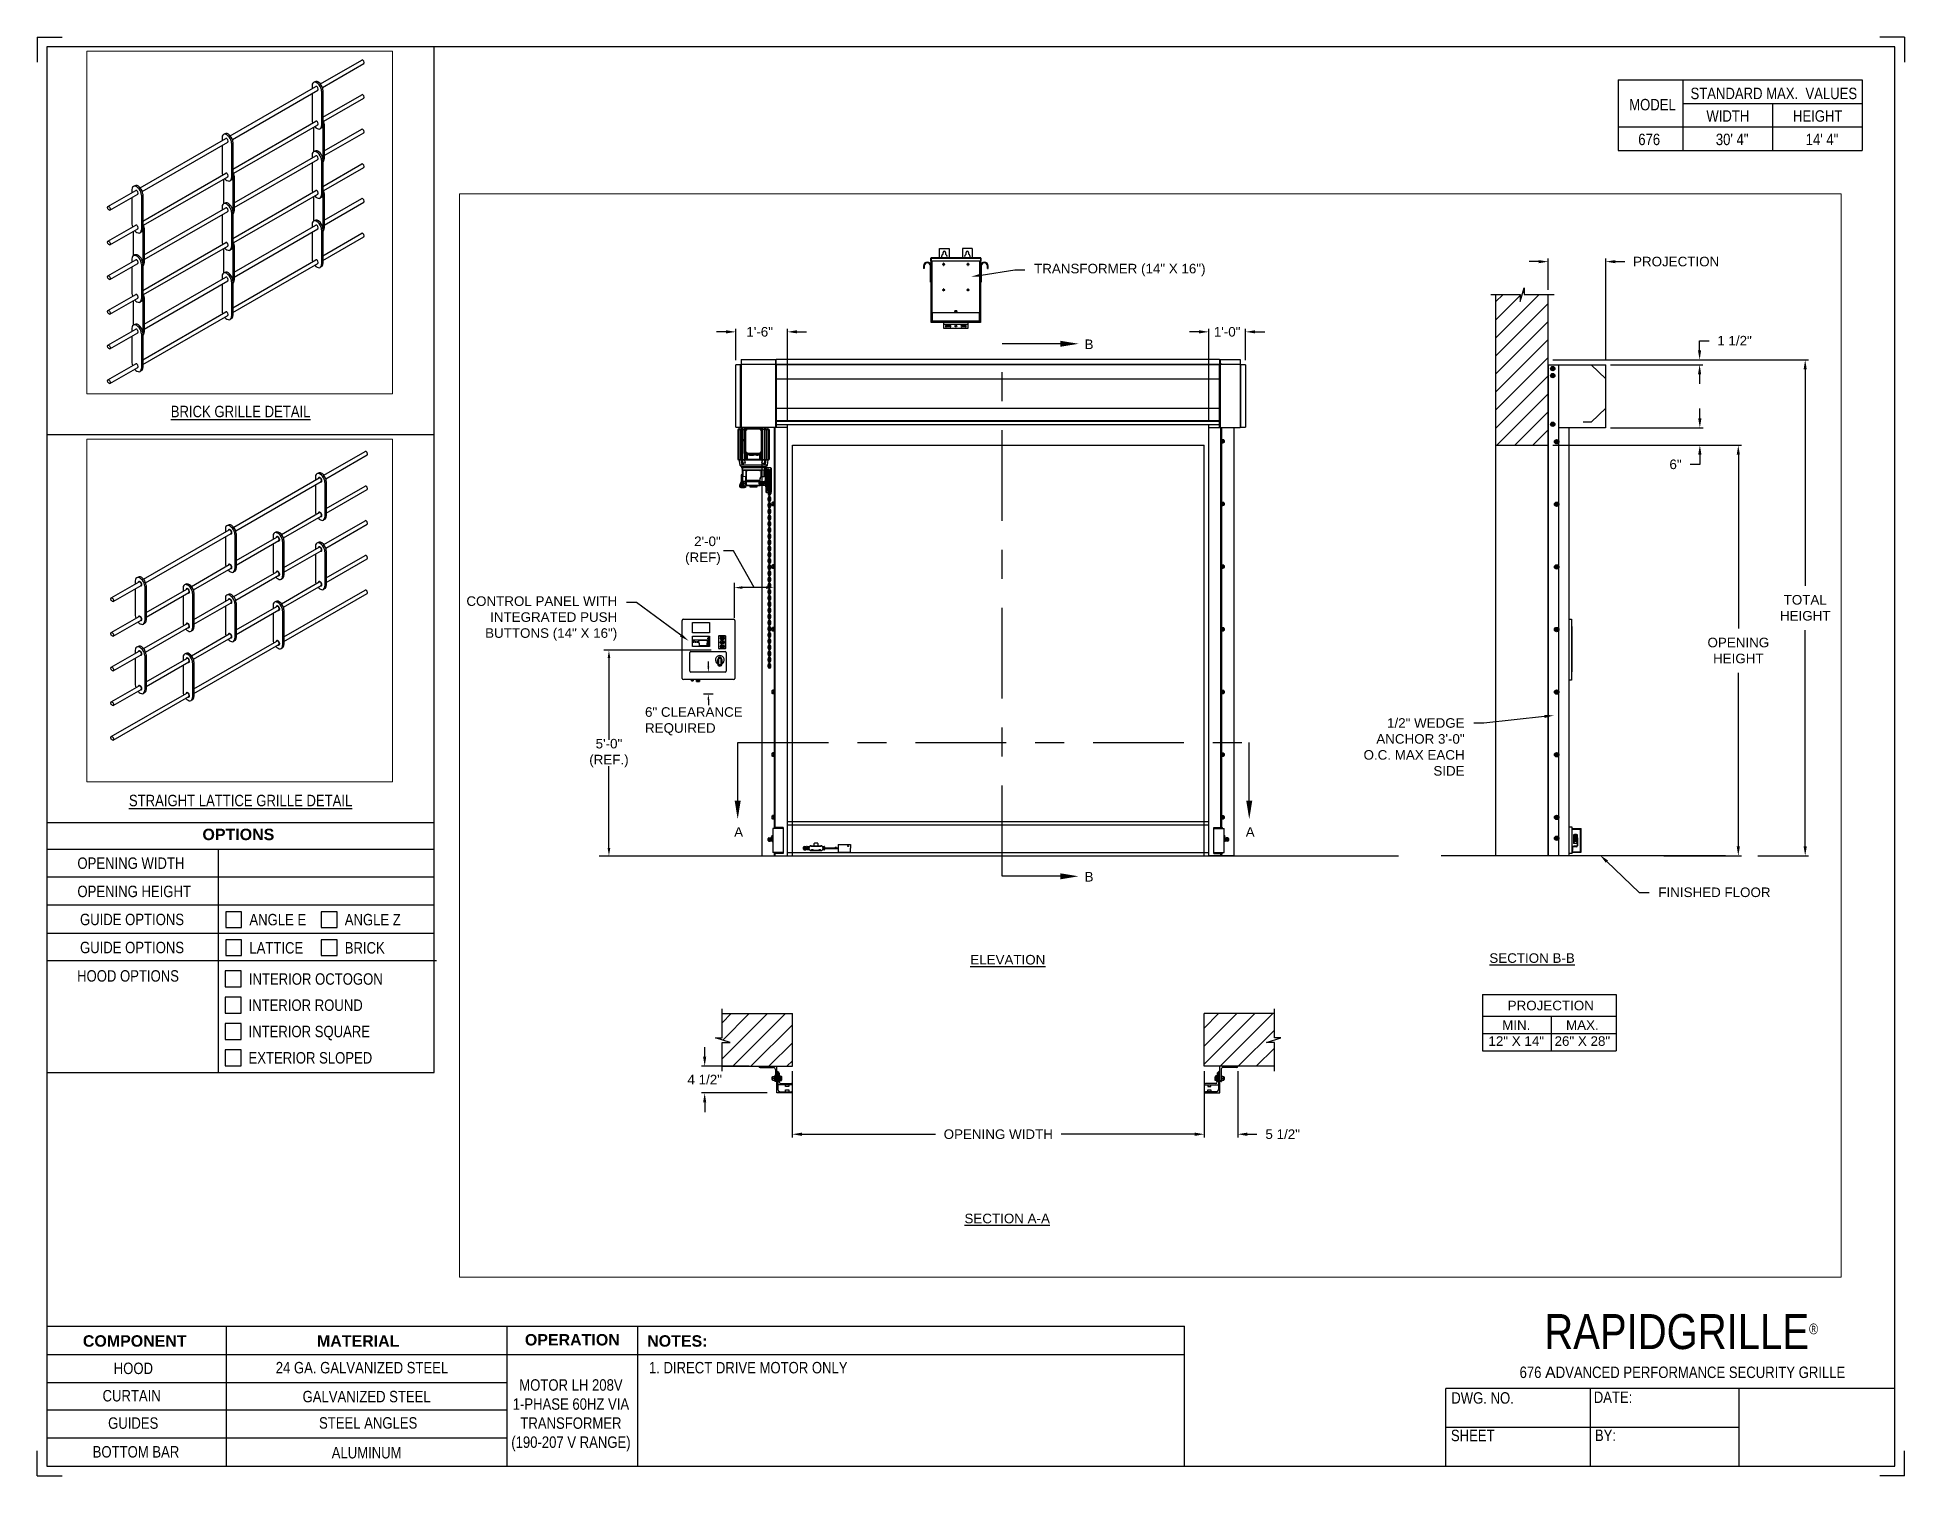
# Paper-space layout '676 LH 208V 1-PHASE' of a CAD drawing. Header units: inches. Extents: x 0.1 to 10.9, y 0.1 to 8.4.
# The model-space entities are those that its viewports show. They can reach past a viewport. Long polylines and large blocks are cut down to what shows.
import ezdxf
from ezdxf import colors
from ezdxf.entities.mleader import LeaderData, LeaderLine
from ezdxf.math import Vec2, Vec3

# ---------------------------------------------------------------- set-up
doc = ezdxf.new("R2010")
doc.units = ezdxf.units.IN
doc.header["$LTSCALE"] = 0.25
doc.header["$MEASUREMENT"] = 0
doc.linetypes.add('CENTER', pattern=[2, 1.25, -0.25, 0.25, -0.25])
for name, color, linetype in [('ANNOTATIONS', 1, 'Continuous'), ('BRICK', 7, 'Continuous'), ('MOTOR LH', 7, 'Continuous'), ('SECTION CUTS', 6, 'CENTER'), ('STRAIGHT LATTICE', 7, 'Continuous'), ('TITLE BLOCK', 7, 'Continuous')]:
    doc.layers.add(name, color=color, linetype=linetype)
doc.styles.add('ARIAL', font='arial.ttf', dxfattribs={"height": 0.09375})
doc.styles.add('CADdetails-DIMENSIONS', font='ARIALN.TTF', dxfattribs={"height": 2.38})
doc.styles.add('ROMANS', font='Romans', dxfattribs={"height": 0.09375})
doc.styles.get("Standard").update_dxf_attribs({"font": 'romans.shx'})
doc.dimstyles.get("Standard").update_dxf_attribs({"dimscale": 60, "dimtxt": 0.0833, "dimasz": 0.0833, "dimexe": 0.0833, "dimexo": 0.04, "dimgap": 0.09, "dimtad": 0, "dimtih": 1, "dimtoh": 1, "dimdec": 4, "dimzin": 1, "dimdsep": 46, "dimlunit": 4, "dimtxsty": 'Standard', "dimcen": 0.09, "dimclrt": 150, "dimadec": 4, "dimazin": 2, "dimtfac": 1, "dimtdec": 0, "dimtofl": 0, "dimtmove": 0, "dimatfit": 3, "dimfxl": 1, "dimtolj": 1, "dimtzin": 0, "dimlwd": -1, "dimlwe": -1, "dimarcsym": 1})
doc.dimstyles.new('STANDARD$0', dxfattribs={"dimtxt": 0.09375, "dimasz": 0.09375, "dimexe": 0.03125, "dimexo": 0.046875, "dimgap": 0.09, "dimtad": 0, "dimtih": 1, "dimtoh": 1, "dimdec": 4, "dimzin": 0, "dimdsep": 46, "dimtxsty": 'ARIAL', "dimcen": 0.09, "dimadec": 0, "dimazin": 0, "dimtfac": 1, "dimtdec": 4, "dimtofl": 0, "dimtmove": 0, "dimatfit": 1, "dimfxl": 1, "dimtolj": 1, "dimtzin": 0, "dimarcsym": 0})
pattern_1 = [(45, (-0.16007, -32.43006), (-0.08838835, 0.08838835), [])]

psp = doc.layouts.new('676 LH 208V 1-PHASE')

# ---------------------------------------------------------------- texts
at = {"layer": 'TITLE BLOCK', "attachment_point": 2, "style": 'CADdetails-DIMENSIONS'}
for s, width, insert, char_height in [('MODEL', 0.28815, (9.45, 8.068), 0.0664), ('STANDARD MAX.  VALUES', 1.75949, (10.155, 8.133), 0.06641), ('WIDTH', 0.42908, (9.888, 8.002), 0.0664), ('HEIGHT', 0.42908, (10.41, 8.002), 0.0664), ('\\pxqc;676', 0.29952, (9.431, 7.866), 0.0664)]:
    psp.add_mtext_dynamic_manual_height_columns(s, width=width, gutter_width=1.363, heights=[0], dxfattribs=dict(at, insert=insert, char_height=char_height))
at = {"layer": 'TITLE BLOCK', "style": 'CADdetails-DIMENSIONS'}
for s, insert, char_height, width, attachment_point in [('30\' 4"', (9.913, 7.866), 0.0664, 1.75949, 2), ('14\' 4"', (10.435, 7.866), 0.0664, 1.75949, 2), ('{\\LBRICK GRILLE DETAIL}', (1.248, 6.285), 0.06641, 1.75949, 2), ('{\\LSTRAIGHT LATTICE GRILLE DETAIL}', (1.248, 4.025), 0.06641, 1.75949, 2), ('{\\fArial|b1|i0|c0|p34;OPTIONS}', (1.235, 3.828), 0.06641, 1.75949, 2), ('OPENING WIDTH', (0.3, 3.661), 0.06641, 1.30693, 1), ('OPENING HEIGHT', (0.3, 3.497), 0.06641, 1.30693, 1), ('GUIDE OPTIONS', (0.315, 3.334), 0.06641, 0.77187, 1), ('\\pxt1;ANGLE E', (1.299, 3.333), 0.06641, 1.23928, 1), ('\\pxt1;ANGLE Z', (1.853, 3.333), 0.06641, 1.23928, 1), ('GUIDE OPTIONS', (0.315, 3.171), 0.06641, 0.77187, 1), ('\\pxt1;LATTICE', (1.299, 3.169), 0.06641, 1.23928, 1), ('\\pxt1;BRICK', (1.853, 3.169), 0.06641, 1.23928, 1), ('HOOD OPTIONS', (0.298, 3.006), 0.06641, 1.30693, 1), ('INTERIOR OCTOGON', (1.296, 2.988), 0.06641, 1.23928, 1), ('INTERIOR ROUND', (1.294, 2.836), 0.06641, 1.53035, 1), ('INTERIOR SQUARE', (1.294, 2.683), 0.06641, 1.53035, 1), ('EXTERIOR SLOPED', (1.294, 2.53), 0.06641, 1.53035, 1), ('\\A1;\\pxqc;{\\fArial|b0|i0|c0|p34;\u200b\u200b\u200b\u200b\u200b\u200b\u200b\u200b\u200b\u200b\u200b\u200b\u200b\u200b\u200b\u200b\u200b\u200b\u200b\u200b\u200b\u200b\u200b\u200b\u200b}RAPIDGRILLE{\\H0.30337x;\\S® ^ ;}', (10.642, 1.008), 0.20312, 2.03069, 3), ('{\\fArial|b1|i0|c0|p34;COMPONENT}', (0.633, 0.885), 0.06641, 1.75949, 2), ('{\\fArial|b1|i0|c0|p34;MATERIAL}', (1.931, 0.885), 0.06641, 1.75949, 2), ('{\\fArial|b1|i0|c0|p34;OPERATION}', (3.175, 0.892), 0.06641, 1.75949, 2), ('{\\fArial|b1|i0|c0|p34;NOTES:}', (3.785, 0.885), 0.06641, 1.75949, 2), ('HOOD', (0.625, 0.726), 0.0664, 1.75949, 2), ('24 GA. GALVANIZED STEEL', (1.953, 0.73), 0.06641, 1.75949, 2), ('\\pxql;1. DIRECT DRIVE MOTOR ONLY ', (5.176, 0.73), 0.06641, 3.11182, 2), ('676 {\\fArial|b0|i0|c0|p34;A}DVANCED PERFORMANCE SECURITY GRILLE', (9.624, 0.703), 0.06641, 2.79915, 2), ('CURTAIN', (0.615, 0.567), 0.0664, 1.75949, 2), ('GALVANIZED STEEL ', (1.98, 0.562), 0.06641, 1.75949, 2), ('\\PMOTOR LH 208V 1-PHASE 60HZ VIA TRANSFORMER (190-207 V RANGE)', (3.167, 0.74), 0.06641, 0.76227, 2), ('DWG. NO.', (8.463, 0.554), 0.0664, 1.75949, 2), ('DATE:', (9.221, 0.558), 0.0664, 1.75949, 2), ('GUIDES', (0.624, 0.408), 0.0664, 1.75949, 2), ('STEEL ANGLES', (1.989, 0.409), 0.06641, 1.75949, 2), ('SHEET', (8.406, 0.336), 0.0664, 1.75949, 2), ('BY:', (9.177, 0.337), 0.0664, 1.75949, 2), ('BOTTOM BAR', (0.64, 0.241), 0.0664, 1.75949, 2), ('ALUMINUM', (1.98, 0.236), 0.0664, 1.75949, 2)]:
    psp.add_mtext(s, dxfattribs=dict(at, insert=insert, char_height=char_height, width=width, attachment_point=attachment_point))

msp = doc.modelspace()

# ---------------------------------------------------------------- texts
at = {"layer": 'ANNOTATIONS', "char_height": 0.09375, "style": 'ARIAL'}
for s, insert, attachment_point in [('2\'-0"\\P(REF)', (176.43806, 223.40353), 6), ('6" CLEARANCE\\PREQUIRED', (175.69647, 221.73296), 4), ('5\'-0"\\P(REF.)', (175.34327, 221.42207), 5)]:
    msp.add_mtext(s, dxfattribs=dict(at, insert=insert, attachment_point=attachment_point))
at = {"layer": 'ANNOTATIONS', "char_height": 0.09375, "attachment_point": 2, "style": 'ARIAL'}
for s, insert, width in [('{\\LELEVATION}', (179.24914, 219.44522), 3.0834986), ('{\\LSECTION B-B}', (184.383, 219.46119), 1.3823677), ('{\\LSECTION A-A}', (179.24323, 216.91103), 1.3823677)]:
    msp.add_mtext(s, dxfattribs=dict(at, insert=insert, width=width))
for s, width, insert in [('PROJECTION ', 1.7594917, (184.56628, 218.9966)), ('MIN.\\P12" X 14" ', 0.6711642, (184.22816, 218.80461)), ('MAX.\\P26" X 28"', 0.6567117, (184.87559, 218.80461))]:
    msp.add_mtext_dynamic_manual_height_columns(s, width=width, gutter_width=1.36268, heights=[0], dxfattribs=dict(at, insert=insert))
at = {"layer": 'SECTION CUTS', "style": 'ARIAL'}
for s, p in [('B', (180.00083, 225.3786)), ('A', (176.56952, 220.60215)), ('A', (181.57906, 220.60215)), ('B', (180.00083, 220.16333))]:
    msp.add_text(s, height=0.09375, dxfattribs=at).set_placement(p)

# ---------------------------------------------------------------- blocks, each defined once
blk = doc.blocks.new('*D86')
at = {"layer": 'ANNOTATIONS', "color": 0, "lineweight": -2, "transparency": 16777216}
for p, q in [((181.173, 218.308), (181.173, 217.658)), ((181.501, 218.308), (181.501, 217.658)), ((181.079, 217.689), (180.985, 217.689)), ((181.594, 217.689), (181.688, 217.689))]:
    blk.add_line(p, q, dxfattribs=at)
at = {"layer": 'ANNOTATIONS', "color": 0, "transparency": 16777216}
for points in [[(181.079, 217.705), (181.079, 217.673), (181.173, 217.689)], [(181.594, 217.705), (181.594, 217.673), (181.501, 217.689)]]:
    blk.add_solid(points, dxfattribs=at)
at = {"layer": 'defpoints', "color": 0, "transparency": 16777216}
for p in [(181.173, 218.355), (181.501, 218.355), (181.501, 217.689)]:
    blk.add_point(p, dxfattribs=at)
at = {"layer": 'ANNOTATIONS', "color": 0, "transparency": 16777216, "insert": (181.941, 217.689), "char_height": 0.0938, "attachment_point": 5, "style": 'ARIAL'}
blk.add_mtext('\\A1;5 1/2"', dxfattribs=at)
blk = doc.blocks.new('*D87')
at = {"layer": 'ANNOTATIONS', "color": 0, "lineweight": -2, "transparency": 16777216}
for p, q in [((176.281, 218.449), (176.281, 218.543)), ((176.717, 218.355), (176.249, 218.355)), ((176.892, 218.093), (176.249, 218.093)), ((176.281, 218), (176.281, 217.906))]:
    blk.add_line(p, q, dxfattribs=at)
at = {"layer": 'ANNOTATIONS', "color": 0, "transparency": 16777216}
for points in [[(176.265, 218.449), (176.296, 218.449), (176.281, 218.355)], [(176.265, 218), (176.296, 218), (176.281, 218.093)]]:
    blk.add_solid(points, dxfattribs=at)
at = {"layer": 'defpoints', "color": 0, "transparency": 16777216}
for p in [(176.764, 218.355), (176.281, 218.093), (176.939, 218.093)]:
    blk.add_point(p, dxfattribs=at)
at = {"layer": 'ANNOTATIONS', "color": 0, "transparency": 16777216, "insert": (176.281, 218.224), "char_height": 0.0938, "attachment_point": 5, "style": 'ARIAL'}
blk.add_mtext('\\A1;4 1/2"', dxfattribs=at)
blk = doc.blocks.new('*D88')
at = {"layer": 'ANNOTATIONS', "color": 0, "lineweight": -2, "transparency": 16777216}
for p, q in [((176.491, 225.547), (176.397, 225.547)), ((176.585, 225.271), (176.585, 225.578)), ((177.091, 224.684), (177.091, 225.578)), ((177.184, 225.547), (177.278, 225.547))]:
    blk.add_line(p, q, dxfattribs=at)
at = {"layer": 'ANNOTATIONS', "color": 0, "transparency": 16777216}
for points in [[(176.491, 225.563), (176.491, 225.532), (176.585, 225.547)], [(177.184, 225.563), (177.184, 225.532), (177.091, 225.547)]]:
    blk.add_solid(points, dxfattribs=at)
at = {"layer": 'defpoints', "color": 0, "transparency": 16777216}
for p in [(176.585, 225.547), (176.585, 225.224), (177.091, 224.637)]:
    blk.add_point(p, dxfattribs=at)
at = {"layer": 'ANNOTATIONS', "color": 0, "transparency": 16777216, "insert": (176.819, 225.547), "char_height": 0.0938, "attachment_point": 5, "style": 'ARIAL'}
blk.add_mtext('\\A1;1\'-6"', dxfattribs=at)
blk = doc.blocks.new('*D89')
at = {"layer": 'ANNOTATIONS', "color": 0, "lineweight": -2, "transparency": 16777216}
for p, q in [((181.123, 225.547), (181.03, 225.547)), ((181.217, 224.684), (181.217, 225.578)), ((181.577, 225.271), (181.577, 225.578)), ((181.671, 225.547), (181.765, 225.547))]:
    blk.add_line(p, q, dxfattribs=at)
at = {"layer": 'ANNOTATIONS', "color": 0, "transparency": 16777216}
for points in [[(181.123, 225.563), (181.123, 225.532), (181.217, 225.547)], [(181.671, 225.563), (181.671, 225.532), (181.577, 225.547)]]:
    blk.add_solid(points, dxfattribs=at)
at = {"layer": 'defpoints', "color": 0, "transparency": 16777216}
for p in [(181.217, 225.547), (181.577, 225.224), (181.217, 224.637)]:
    blk.add_point(p, dxfattribs=at)
at = {"layer": 'ANNOTATIONS', "color": 0, "transparency": 16777216, "insert": (181.397, 225.547), "char_height": 0.0938, "attachment_point": 5, "style": 'ARIAL'}
blk.add_mtext('\\A1;1\'-0"', dxfattribs=at)
blk = doc.blocks.new('*D78')
at = {"layer": 'ANNOTATIONS', "color": 0, "lineweight": -2, "transparency": 16777216}
for p, q in [((177.139, 218.308), (177.139, 217.658)), ((181.173, 218.308), (181.173, 217.658)), ((177.233, 217.689), (178.54, 217.689)), ((181.079, 217.689), (179.772, 217.689))]:
    blk.add_line(p, q, dxfattribs=at)
at = {"layer": 'ANNOTATIONS', "color": 0, "transparency": 16777216}
for points in [[(177.233, 217.705), (177.233, 217.673), (177.139, 217.689)], [(181.079, 217.705), (181.079, 217.673), (181.173, 217.689)]]:
    blk.add_solid(points, dxfattribs=at)
at = {"layer": 'defpoints', "color": 0, "transparency": 16777216}
for p in [(177.139, 218.355), (181.173, 218.355), (181.173, 217.689)]:
    blk.add_point(p, dxfattribs=at)
at = {"layer": 'ANNOTATIONS', "color": 0, "transparency": 16777216, "insert": (179.156, 217.689), "char_height": 0.09375, "attachment_point": 5, "style": 'ARIAL'}
blk.add_mtext('\\A1;OPENING WIDTH', dxfattribs=at)
blk = doc.blocks.new('*D79')
at = {"layer": 'ANNOTATIONS', "color": 0, "lineweight": -2, "transparency": 16777216}
for p, q in [((184.447, 226.235), (184.354, 226.235)), ((184.541, 225.96), (184.541, 226.266)), ((185.105, 225.272), (185.105, 226.266)), ((185.199, 226.235), (185.293, 226.235))]:
    blk.add_line(p, q, dxfattribs=at)
at = {"layer": 'ANNOTATIONS', "color": 0, "transparency": 16777216}
for points in [[(184.447, 226.25), (184.447, 226.219), (184.541, 226.235)], [(185.199, 226.25), (185.199, 226.219), (185.105, 226.235)]]:
    blk.add_solid(points, dxfattribs=at)
at = {"layer": 'defpoints', "color": 0, "transparency": 16777216}
for p in [(185.105, 226.235), (184.541, 225.913), (185.105, 225.225)]:
    blk.add_point(p, dxfattribs=at)
at = {"layer": 'ANNOTATIONS', "color": 0, "transparency": 16777216, "insert": (185.794, 226.235), "char_height": 0.09375, "attachment_point": 5, "style": 'ARIAL'}
blk.add_mtext('\\A1;PROJECTION ', dxfattribs=at)
blk = doc.blocks.new('*D80')
at = {"layer": 'ANNOTATIONS', "color": 0, "lineweight": -2, "transparency": 16777216}
for p, q in [((184.588, 224.437), (186.434, 224.437)), ((186.403, 224.343), (186.403, 222.643)), ((186.403, 220.509), (186.403, 222.208)), ((185.672, 220.415), (186.434, 220.415))]:
    blk.add_line(p, q, dxfattribs=at)
at = {"layer": 'ANNOTATIONS', "color": 0, "transparency": 16777216}
for points in [[(186.387, 224.343), (186.418, 224.343), (186.403, 224.437)], [(186.387, 220.509), (186.418, 220.509), (186.403, 220.415)]]:
    blk.add_solid(points, dxfattribs=at)
at = {"layer": 'defpoints', "color": 0, "transparency": 16777216}
for p in [(184.541, 224.437), (185.625, 220.415), (186.403, 220.415)]:
    blk.add_point(p, dxfattribs=at)
at = {"layer": 'ANNOTATIONS', "color": 0, "transparency": 16777216, "insert": (186.403, 222.426), "char_height": 0.09375, "attachment_point": 5, "style": 'ARIAL'}
blk.add_mtext('\\A1;OPENING\\PHEIGHT', dxfattribs=at)
blk = doc.blocks.new('*D81')
at = {"layer": 'ANNOTATIONS', "color": 0, "lineweight": -2, "transparency": 16777216}
for p, q in [((184.588, 225.273), (187.089, 225.273)), ((187.058, 225.179), (187.058, 223.061)), ((187.058, 220.509), (187.058, 222.626)), ((186.593, 220.415), (187.089, 220.415))]:
    blk.add_line(p, q, dxfattribs=at)
at = {"layer": 'ANNOTATIONS', "color": 0, "transparency": 16777216}
for points in [[(187.042, 225.179), (187.073, 225.179), (187.058, 225.273)], [(187.042, 220.509), (187.073, 220.509), (187.058, 220.415)]]:
    blk.add_solid(points, dxfattribs=at)
at = {"layer": 'defpoints', "color": 0, "transparency": 16777216}
for p in [(184.541, 225.273), (186.546, 220.415), (187.058, 220.415)]:
    blk.add_point(p, dxfattribs=at)
at = {"layer": 'ANNOTATIONS', "color": 0, "transparency": 16777216, "insert": (187.058, 222.844), "char_height": 0.0938, "attachment_point": 5, "style": 'ARIAL'}
blk.add_mtext('\\A1;TOTAL\\PHEIGHT', dxfattribs=at)
blk = doc.blocks.new('*D82')
at = {"layer": 'ANNOTATIONS', "color": 0, "lineweight": -2, "transparency": 16777216}
for p, q in [((186.026, 224.701), (186.026, 224.795)), ((185.152, 224.608), (186.057, 224.608)), ((185.152, 224.437), (186.057, 224.437)), ((186.026, 224.249), (185.932, 224.249)), ((186.026, 224.343), (186.026, 224.249))]:
    blk.add_line(p, q, dxfattribs=at)
at = {"layer": 'ANNOTATIONS', "color": 0, "transparency": 16777216}
for points in [[(186.01, 224.701), (186.042, 224.701), (186.026, 224.608)], [(186.01, 224.343), (186.042, 224.343), (186.026, 224.437)]]:
    blk.add_solid(points, dxfattribs=at)
at = {"layer": 'defpoints', "color": 0, "transparency": 16777216}
for p in [(185.105, 224.608), (185.105, 224.437), (186.026, 224.437)]:
    blk.add_point(p, dxfattribs=at)
at = {"layer": 'ANNOTATIONS', "color": 0, "transparency": 16777216, "insert": (185.788, 224.249), "char_height": 0.0938, "attachment_point": 5, "style": 'ARIAL'}
blk.add_mtext('\\A1;6"', dxfattribs=at)
blk = doc.blocks.new('*D83')
at = {"layer": 'ANNOTATIONS', "color": 0, "lineweight": -2, "transparency": 16777216}
for p, q in [((186.024, 225.366), (186.024, 225.46)), ((186.024, 225.46), (186.118, 225.46)), ((185.152, 225.273), (186.055, 225.273)), ((185.152, 225.225), (186.055, 225.225)), ((186.024, 225.131), (186.024, 225.038))]:
    blk.add_line(p, q, dxfattribs=at)
at = {"layer": 'ANNOTATIONS', "color": 0, "transparency": 16777216}
for points in [[(186.008, 225.366), (186.039, 225.366), (186.024, 225.273)], [(186.008, 225.131), (186.039, 225.131), (186.024, 225.225)]]:
    blk.add_solid(points, dxfattribs=at)
at = {"layer": 'defpoints', "color": 0, "transparency": 16777216}
for p in [(185.105, 225.273), (185.105, 225.225), (186.024, 225.273)]:
    blk.add_point(p, dxfattribs=at)
at = {"layer": 'ANNOTATIONS', "color": 0, "transparency": 16777216, "insert": (186.366, 225.46), "char_height": 0.0938, "attachment_point": 5, "style": 'ARIAL'}
blk.add_mtext('\\A1;1 1/2"', dxfattribs=at)

# ---------------------------------------------------------------- dimensions: what is measured, and where the dimension line sits
at = {"layer": 'ANNOTATIONS'}
for base, p1, p2, text, picture, middle in [((185.10508, 226.23467), (184.5412, 225.91347), (185.10508, 225.22508), 'PROJECTION ', '*D79', (185.79419, 226.23467)), ((181.17261, 217.68891), (177.13928, 218.35502), (181.17261, 218.35502), 'OPENING WIDTH', '*D78', (179.15594, 217.68891))]:
    dim = msp.add_linear_dim(base=base, p1=p1, p2=p2, text=text, dimstyle='STANDARD$0', dxfattribs=at)
    dim.commit()
    dim.dimension.update_dxf_attribs({"geometry": picture, "text_midpoint": middle})
for base, p1, p2, angle, text, picture, middle in [((176.58477, 225.54724), (177.09071, 224.63674), (176.58477, 225.22384), 180, '1\'-6"', '*D88', (176.81903, 225.54724)), ((181.21721, 225.54724), (181.57741, 225.22422), (181.21721, 224.63674), 180, '1\'-0"', '*D89', (181.39731, 225.54724)), ((176.28059, 218.09333), (176.76428, 218.35501), (176.93928, 218.09333), 90, '4 1/2"', '*D87', (176.28059, 218.22417))]:
    dim = msp.add_linear_dim(base=base, p1=p1, p2=p2, angle=angle, text=text, dimstyle='STANDARD$0', dxfattribs=at)
    dim.commit()
    dim.dimension.update_dxf_attribs({"geometry": picture, "text_midpoint": middle, "dimtype": 160})
for base, p1, p2, text, picture, middle in [((186.02375, 225.27272), (185.10508, 225.22508), (185.10508, 225.27272), '1 1/2"', '*D83', (186.36619, 225.46022)), ((187.05778, 220.41511), (184.5412, 225.27272), (186.54573, 220.41511), 'TOTAL\\PHEIGHT', '*D81', (187.05778, 222.84392)), ((186.02588, 224.43674), (185.10508, 224.60767), (185.10508, 224.43674), '6"', '*D82', (185.788, 224.24924)), ((186.40279, 220.41511), (184.5412, 224.43674), (185.62539, 220.41511), 'OPENING\\PHEIGHT', '*D80', (186.40279, 222.42592))]:
    dim = msp.add_linear_dim(base=base, p1=p1, p2=p2, angle=90, text=text, dimstyle='STANDARD$0', dxfattribs=at)
    dim.commit()
    dim.dimension.update_dxf_attribs({"geometry": picture, "text_midpoint": middle})
dim = msp.add_linear_dim(base=(181.50074, 217.68891), p1=(181.17261, 218.35502), p2=(181.50074, 218.35501), text='5 1/2"', dimstyle='STANDARD$0', dxfattribs=at)
dim.commit()
dim.dimension.update_dxf_attribs({"geometry": '*D86', "text_midpoint": (181.94134, 217.68891), "dimtype": 160})

# ---------------------------------------------------------------- hatches: boundary and pattern name
at = {"layer": 'MOTOR LH'}
h = msp.add_hatch(dxfattribs=at)
h.set_pattern_fill('ANSI31', color=256, style=0)
h.set_pattern_definition([(45, (-0.8617, -32.0565), (-0.08838835, 0.08838835), [])])
h.paths.add_polyline_path([(184.5412, 225.17888), (184.5412, 225.91347), (184.30471, 225.91347), (184.30471, 225.97813), (184.26629, 225.84477), (184.26629, 225.91347), (184.02557, 225.91347), (184.02557, 225.36317)])
h.paths.add_polyline_path([(184.02557, 224.43674), (184.5412, 224.43674), (184.5412, 225.17888), (184.02557, 225.36317)])
h = msp.add_hatch(dxfattribs=at)
h.set_pattern_fill('ANSI31', color=256, style=0)
h.set_pattern_definition(pattern_1)
h.paths.add_polyline_path([(177.13928, 218.87064), (176.45178, 218.87064), (176.45178, 218.63344), (176.38767, 218.63344), (176.52974, 218.58654), (176.45178, 218.58654), (176.45178, 218.35502), (177.13928, 218.35502), (177.13928, 218.51752)])
h = msp.add_hatch(dxfattribs=at)
h.set_pattern_fill('ANSI31', color=256, style=0)
h.set_pattern_definition(pattern_1)
h.paths.add_polyline_path([(181.92421, 218.63344), (181.86011, 218.63344), (181.86011, 218.87064), (181.17261, 218.87064), (181.17261, 218.35502), (181.19079, 218.35502), (181.86011, 218.35502), (181.86011, 218.58654), (181.78214, 218.58654)])

# ---------------------------------------------------------------- linework, layer by layer
at = {"layer": 'ANNOTATIONS'}
for p, q in [((176.57123, 222.74794), (176.57123, 223.08974)), ((176.88093, 223.04261), (176.64889, 223.04261)), ((176.34313, 222.42941), (175.29218, 222.42941)), ((175.34327, 222.35175), (175.34327, 221.55133)), ((176.3641, 222.21402), (176.26984, 222.21402)), ((176.31697, 222.26716), (176.31697, 222.3203)), ((176.3641, 221.99872), (176.26984, 221.99872)), ((176.31697, 221.94558), (176.31697, 221.89244)), ((175.34327, 220.49278), (175.34327, 221.2928)), ((183.89759, 219.05603), (183.89759, 218.50466)), ((183.89759, 219.05603), (185.20535, 219.05603)), ((185.20535, 219.05603), (185.20535, 218.50466)), ((183.89759, 218.84456), (185.20535, 218.84456)), ((184.57044, 218.84456), (184.57044, 218.50466)), ((183.89759, 218.67461), (185.20535, 218.67461)), ((183.89759, 218.50466), (185.20535, 218.50466))]:
    msp.add_line(p, q, dxfattribs=at)
for points in [[(176.64889, 223.02967), (176.64889, 223.05556), (176.57123, 223.04261)], [(176.88093, 223.02967), (176.88093, 223.05556), (176.9586, 223.04261)], [(175.35622, 222.35175), (175.33033, 222.35175), (175.34327, 222.42941)], [(176.32583, 222.26716), (176.30811, 222.26716), (176.31697, 222.21402)], [(176.32583, 221.94558), (176.30811, 221.94558), (176.31697, 221.99872)], [(175.35622, 220.49278), (175.33033, 220.49278), (175.34327, 220.41511)]]:
    msp.add_solid(points, dxfattribs=at)
at = {"layer": 'BRICK'}
for p, q in [((172.87069, 218.46966), (173.28021, 218.70609)), ((172.89057, 218.43432), (173.30048, 218.67098)), ((171.97761, 217.95403), (172.82477, 218.44314)), ((171.99749, 217.91869), (172.84504, 218.40803)), ((172.7879, 218.45413), (172.7879, 218.42186)), ((172.7879, 218.37504), (172.7879, 218.11038)), ((172.81515, 218.49233), (172.80167, 218.48455)), ((172.8819, 218.39986), (172.8819, 218.05611)), ((172.89538, 218.40764), (172.89538, 218.06389)), ((172.89538, 218.14016), (173.28021, 218.36234)), ((172.89538, 218.09334), (173.30048, 218.32723)), ((171.92206, 217.97671), (171.90858, 217.96893)), ((172.45121, 217.88372), (172.82477, 218.09939)), ((172.47109, 217.84838), (172.84504, 218.06428)), ((172.88161, 218.03347), (172.86813, 218.02568)), ((172.87053, 217.78236), (173.28021, 218.01889)), ((172.89049, 217.74707), (173.30048, 217.98378)), ((171.08452, 217.43841), (171.93168, 217.92751)), ((171.1044, 217.40307), (171.95195, 217.8924)), ((171.89482, 217.9385), (171.89482, 217.90623)), ((171.89482, 217.85942), (171.89482, 217.59475)), ((171.98881, 217.88423), (171.98881, 217.54048)), ((172.00229, 217.89202), (172.00229, 217.54827)), ((172.00229, 217.62453), (172.40529, 217.8572)), ((172.00229, 217.57772), (172.42556, 217.82209)), ((172.36842, 217.86819), (172.36842, 217.83592)), ((172.36842, 217.7891), (172.36842, 217.52444)), ((172.39567, 217.9064), (172.38219, 217.89861)), ((172.46242, 217.81392), (172.46242, 217.47017)), ((172.4759, 217.8217), (172.4759, 217.47795)), ((172.81515, 217.80483), (172.80167, 217.79705)), ((172.4759, 217.55452), (172.82477, 217.75594)), ((172.4759, 217.5077), (172.84504, 217.72083)), ((172.7879, 217.76663), (172.7879, 217.73436)), ((172.7879, 217.68754), (172.7879, 217.42288)), ((172.8819, 217.71236), (172.8819, 217.36861)), ((172.89538, 217.72014), (172.89538, 217.37639)), ((172.89538, 217.45266), (173.28021, 217.67484)), ((172.89538, 217.40584), (173.30048, 217.63973)), ((171.00173, 217.42288), (171.00173, 217.39061)), ((171.02897, 217.46108), (171.01549, 217.4533)), ((171.55812, 217.36809), (171.93168, 217.58376)), ((171.578, 217.33276), (171.95195, 217.54865)), ((171.98852, 217.51784), (171.97505, 217.51006)), ((171.97744, 217.26673), (172.40516, 217.51368)), ((171.9974, 217.23144), (172.42543, 217.47856)), ((172.46213, 217.44753), (172.44865, 217.43975)), ((170.76332, 217.25296), (171.03859, 217.41189)), ((170.78359, 217.21785), (171.05886, 217.37678)), ((171.00173, 217.34379), (171.00173, 217.07913)), ((171.09572, 217.36861), (171.09572, 217.02486)), ((171.1092, 217.37639), (171.1092, 217.03264)), ((171.1092, 217.10891), (171.5122, 217.34158)), ((171.1092, 217.06209), (171.53247, 217.30646)), ((171.47534, 217.35256), (171.47534, 217.32029)), ((171.47534, 217.27348), (171.47534, 217.00881)), ((171.50258, 217.39077), (171.4891, 217.38299)), ((171.56933, 217.2983), (171.56933, 216.95455)), ((171.58281, 217.30608), (171.58281, 216.96233)), ((171.58281, 217.03889), (171.93168, 217.24031)), ((171.89482, 217.251), (171.89482, 217.21873)), ((171.92206, 217.28921), (171.90858, 217.28143)), ((172.45121, 217.19622), (172.82477, 217.41189)), ((172.47109, 217.16088), (172.84504, 217.37678)), ((172.4759, 216.86672), (173.28021, 217.33109)), ((172.4759, 216.8199), (173.30048, 217.29598)), ((172.88161, 217.34597), (172.86813, 217.33818)), ((170.76332, 216.90921), (171.03859, 217.06814)), ((171.58281, 216.99208), (171.95195, 217.2052)), ((171.89482, 217.17192), (171.89482, 216.90725)), ((171.98881, 217.19673), (171.98881, 216.85298)), ((172.00229, 217.20452), (172.00229, 216.86077)), ((172.00229, 216.93703), (172.40529, 217.1697)), ((172.00229, 216.89022), (172.42556, 217.13459)), ((172.36842, 217.18069), (172.36842, 217.14842)), ((172.36842, 217.1016), (172.36842, 216.83694)), ((172.39567, 217.2189), (172.38219, 217.21111)), ((172.46242, 217.12642), (172.46242, 216.78267)), ((172.4759, 217.1342), (172.4759, 216.79045)), ((170.78359, 216.8741), (171.05886, 217.03303)), ((171.09544, 217.00222), (171.08196, 216.99443)), ((171.08435, 216.75111), (171.51207, 216.99805)), ((171.10431, 216.71582), (171.53234, 216.96294)), ((171.56904, 216.9319), (171.55556, 216.92412)), ((171.55812, 216.68059), (171.93168, 216.89626)), ((170.76332, 216.56576), (171.03859, 216.72469)), ((170.78359, 216.53065), (171.05886, 216.68958)), ((171.00173, 216.73538), (171.00173, 216.70311)), ((171.02897, 216.77358), (171.01549, 216.7658)), ((171.1092, 216.68889), (171.1092, 216.34514)), ((171.50258, 216.70327), (171.4891, 216.69549)), ((171.578, 216.64526), (171.95195, 216.86115)), ((171.58281, 216.35109), (172.40529, 216.82595)), ((171.58281, 216.30428), (172.42556, 216.79084)), ((171.98852, 216.83034), (171.97505, 216.82256)), ((172.46213, 216.76003), (172.44865, 216.75225)), ((171.00173, 216.65629), (171.00173, 216.39163)), ((171.09572, 216.68111), (171.09572, 216.33736)), ((171.1092, 216.42141), (171.5122, 216.65408)), ((171.1092, 216.37459), (171.53247, 216.61896)), ((171.47534, 216.66506), (171.47534, 216.63279)), ((171.47534, 216.58598), (171.47534, 216.32131)), ((171.56933, 216.6108), (171.56933, 216.26705)), ((171.58281, 216.61858), (171.58281, 216.27483)), ((170.76332, 216.22171), (171.03859, 216.38064)), ((170.78359, 216.1866), (171.05886, 216.34553)), ((170.76332, 215.87796), (171.5122, 216.31033)), ((170.78359, 215.84285), (171.53247, 216.27521)), ((171.09544, 216.31472), (171.08196, 216.30693)), ((171.56904, 216.2444), (171.55556, 216.23662))]:
    msp.add_line(p, q, dxfattribs=at)
for centre, major_axis, start_param, end_param in [((173.29034, 218.68853), (0.01014, -0.01756), 0, 3.14159265), ((172.8349, 218.42699), (0.03323, -0.05756), 0.78539816, 3.92699082), ((172.84838, 218.43478), (0.03323, -0.05756), 0.78539816, 3.14159265), ((172.8349, 218.42558), (0.01014, -0.01756), 0, 3.14159265), ((173.29034, 218.34478), (0.01014, -0.01756), 0, 3.14159265), ((171.94181, 217.91137), (0.03323, -0.05756), 0.78539816, 3.92699082), ((171.95529, 217.91915), (0.03323, -0.05756), 0.78539816, 3.14159265), ((172.8349, 218.08324), (0.03323, -0.05756), 3.92699082, 4.42168201), ((172.8349, 218.08324), (0.03323, -0.05756), 5.04167821, 7.06858347), ((172.8349, 218.08183), (0.01014, -0.01756), 0, 3.14159265), ((172.84838, 218.09103), (0.03323, -0.05756), 6.28318531, 7.06858347), ((173.29034, 218.00133), (0.01014, -0.01756), 0, 3.14159265), ((171.94181, 217.90996), (0.01014, -0.01756), 0, 3.14159265), ((172.41542, 217.84106), (0.03323, -0.05756), 0.78539816, 3.92699082), ((172.4289, 217.84884), (0.03323, -0.05756), 0.78539816, 3.14159265), ((172.41542, 217.83965), (0.01014, -0.01756), 0, 3.14159265), ((172.8349, 217.73949), (0.03323, -0.05756), 0.78539816, 3.92699082), ((172.84838, 217.74728), (0.03323, -0.05756), 0.78539816, 3.14159265), ((172.8349, 217.73808), (0.01014, -0.01756), 0, 3.14159265), ((173.29034, 217.65728), (0.01014, -0.01756), 0, 3.14159265), ((171.04872, 217.39574), (0.03323, -0.05756), 0.78539816, 3.92699082), ((171.0622, 217.40353), (0.03323, -0.05756), 0.78539816, 3.14159265), ((171.94181, 217.56762), (0.03323, -0.05756), 3.92699082, 4.42168201), ((171.94181, 217.56762), (0.03323, -0.05756), 5.04167821, 7.06858347), ((171.94181, 217.56621), (0.01014, -0.01756), 0, 3.14159265), ((171.95529, 217.5754), (0.03323, -0.05756), 6.28318531, 7.06858347), ((172.41542, 217.49731), (0.03323, -0.05756), 3.92699082, 4.42168201), ((172.41542, 217.49731), (0.03323, -0.05756), 5.04167821, 7.06858347), ((172.41529, 217.49612), (0.01014, -0.01756), 0, 3.14159265), ((172.4289, 217.50509), (0.03323, -0.05756), 6.28318531, 7.06858347), ((172.8349, 217.39574), (0.03323, -0.05756), 3.92699082, 4.42168201), ((171.04872, 217.39433), (0.01014, -0.01756), 0, 3.14159265), ((171.52233, 217.32543), (0.03323, -0.05756), 0.78539816, 3.92699082), ((171.53581, 217.33321), (0.03323, -0.05756), 0.78539816, 3.14159265), ((171.52233, 217.32402), (0.01014, -0.01756), 0, 3.14159265), ((171.94181, 217.22387), (0.03323, -0.05756), 0.78539816, 3.92699082), ((171.95529, 217.23165), (0.03323, -0.05756), 0.78539816, 3.14159265), ((171.94181, 217.22246), (0.01014, -0.01756), 0, 3.14159265), ((172.8349, 217.39574), (0.03323, -0.05756), 5.04167821, 7.06858347), ((172.8349, 217.39433), (0.01014, -0.01756), 0, 3.14159265), ((172.84838, 217.40353), (0.03323, -0.05756), 6.28318531, 7.06858347), ((173.29034, 217.31353), (0.01014, -0.01756), 0, 3.14159265), ((171.04872, 217.05199), (0.03323, -0.05756), 3.92699082, 4.42168201), ((171.04872, 217.05058), (0.01014, -0.01756), 0, 3.14159265), ((172.41542, 217.15356), (0.03323, -0.05756), 0.78539816, 3.92699082), ((172.4289, 217.16134), (0.03323, -0.05756), 0.78539816, 3.14159265), ((172.41542, 217.15215), (0.01014, -0.01756), 0, 3.14159265), ((171.04872, 217.05199), (0.03323, -0.05756), 5.04167821, 7.06858347), ((171.0622, 217.05978), (0.03323, -0.05756), 6.28318531, 7.06858347), ((171.52233, 216.98168), (0.03323, -0.05756), 3.92699082, 4.42168201), ((171.52233, 216.98168), (0.03323, -0.05756), 5.04167821, 7.06858347), ((171.5222, 216.9805), (0.01014, -0.01756), 0, 3.14159265), ((171.53581, 216.98946), (0.03323, -0.05756), 6.28318531, 7.06858347), ((171.94181, 216.88012), (0.03323, -0.05756), 3.92699082, 4.42168201), ((171.94181, 216.87871), (0.01014, -0.01756), 0, 3.14159265), ((171.04872, 216.70824), (0.03323, -0.05756), 0.78539816, 3.92699082), ((171.0622, 216.71603), (0.03323, -0.05756), 0.78539816, 3.14159265), ((171.04872, 216.70683), (0.01014, -0.01756), 0, 3.14159265), ((171.52233, 216.63793), (0.03323, -0.05756), 0.78539816, 3.92699082), ((171.53581, 216.64571), (0.03323, -0.05756), 0.78539816, 3.14159265), ((171.94181, 216.88012), (0.03323, -0.05756), 5.04167821, 7.06858347), ((171.95529, 216.8879), (0.03323, -0.05756), 6.28318531, 7.06858347), ((172.41542, 216.80981), (0.03323, -0.05756), 3.92699082, 4.42168201), ((172.41542, 216.80981), (0.03323, -0.05756), 5.04167821, 7.06858347), ((172.41542, 216.8084), (0.01014, -0.01756), 0, 3.14159265), ((172.4289, 216.81759), (0.03323, -0.05756), 6.28318531, 7.06858347), ((171.52233, 216.63652), (0.01014, -0.01756), 0, 3.14159265), ((171.04872, 216.36449), (0.03323, -0.05756), 3.92699082, 4.42168201), ((171.04872, 216.36449), (0.03323, -0.05756), 5.04167821, 7.06858347), ((171.04872, 216.36308), (0.01014, -0.01756), 0, 3.14159265), ((171.0622, 216.37228), (0.03323, -0.05756), 6.28318531, 7.06858347), ((171.52233, 216.29418), (0.03323, -0.05756), 3.92699082, 4.42168201), ((171.52233, 216.29418), (0.03323, -0.05756), 5.04167821, 7.06858347), ((171.52233, 216.29277), (0.01014, -0.01756), 0, 3.14159265), ((171.53581, 216.30196), (0.03323, -0.05756), 6.28318531, 7.06858347)]:
    msp.add_ellipse(centre, major_axis=major_axis, ratio=0.57735027, start_param=start_param, end_param=end_param, dxfattribs=at)
for centre in [(170.77346, 217.23541), (170.77346, 216.89166), (170.77346, 216.54821), (170.77346, 216.20416), (170.77346, 215.86041)]:
    msp.add_ellipse(centre, major_axis=(0.01014, -0.01756), ratio=0.57735027, dxfattribs=at)
for points in [[(172.83751, 218.40368), (172.83927, 218.4032), (172.84105, 218.40304), (172.8464, 218.40371), (172.84963, 218.40603), (172.85302, 218.4124), (172.85344, 218.41626), (172.85207, 218.42776), (172.84789, 218.43591), (172.83862, 218.44491), (172.83442, 218.44738), (172.82757, 218.4482), (172.82499, 218.44778), (172.82281, 218.44652), (172.82067, 218.44528), (172.81903, 218.44329), (172.81772, 218.4403), (172.81747, 218.43957), (172.81726, 218.43881)], [(172.83751, 218.05993), (172.83927, 218.05945), (172.84105, 218.05929), (172.8464, 218.05996), (172.84963, 218.06228), (172.85302, 218.06865), (172.85344, 218.07251), (172.85207, 218.08401), (172.84789, 218.09216), (172.83862, 218.10116), (172.83442, 218.10363), (172.82757, 218.10445), (172.82499, 218.10403), (172.82281, 218.10277), (172.82067, 218.10153), (172.81903, 218.09954), (172.81772, 218.09655), (172.81747, 218.09582), (172.81726, 218.09506)], [(171.94442, 217.88805), (171.94618, 217.88758), (171.94796, 217.88742), (171.95331, 217.88808), (171.95654, 217.89041), (171.95993, 217.89678), (171.96035, 217.90064), (171.95898, 217.91214), (171.9548, 217.92028), (171.94553, 217.92928), (171.94133, 217.93176), (171.93448, 217.93257), (171.9319, 217.93215), (171.92972, 217.9309), (171.92758, 217.92966), (171.92594, 217.92767), (171.92463, 217.92468), (171.92438, 217.92394), (171.92418, 217.92318)], [(172.41802, 217.81774), (172.41978, 217.81727), (172.42157, 217.81711), (172.42692, 217.81777), (172.43015, 217.8201), (172.43354, 217.82646), (172.43396, 217.83032), (172.43259, 217.84182), (172.4284, 217.84997), (172.41913, 217.85897), (172.41493, 217.86145), (172.40809, 217.86226), (172.4055, 217.86184), (172.40333, 217.86058), (172.40119, 217.85935), (172.39954, 217.85735), (172.39824, 217.85437), (172.39798, 217.85363), (172.39778, 217.85287)], [(172.83751, 217.71618), (172.83927, 217.7157), (172.84105, 217.71554), (172.8464, 217.71621), (172.84963, 217.71853), (172.85302, 217.7249), (172.85344, 217.72876), (172.85207, 217.74026), (172.84789, 217.74841), (172.83862, 217.75741), (172.83442, 217.75988), (172.82757, 217.7607), (172.82499, 217.76028), (172.82281, 217.75902), (172.82067, 217.75778), (172.81903, 217.75579), (172.81772, 217.7528), (172.81747, 217.75207), (172.81726, 217.75131)], [(171.94442, 217.5443), (171.94618, 217.54383), (171.94796, 217.54367), (171.95331, 217.54433), (171.95654, 217.54666), (171.95993, 217.55303), (171.96035, 217.55689), (171.95898, 217.56839), (171.9548, 217.57653), (171.94553, 217.58553), (171.94133, 217.58801), (171.93448, 217.58882), (171.9319, 217.5884), (171.92972, 217.58715), (171.92758, 217.58591), (171.92594, 217.58392), (171.92463, 217.58093), (171.92438, 217.58019), (171.92418, 217.57943)], [(172.41802, 217.47399), (172.41978, 217.47352), (172.42157, 217.47336), (172.42692, 217.47402), (172.43015, 217.47635), (172.43354, 217.48271), (172.43396, 217.48657), (172.43259, 217.49807), (172.4284, 217.50622), (172.41913, 217.51522), (172.41493, 217.5177), (172.40809, 217.51851), (172.4055, 217.51809), (172.40333, 217.51683), (172.40119, 217.5156), (172.39954, 217.5136), (172.39824, 217.51062), (172.39798, 217.50988), (172.39778, 217.50912)], [(171.05133, 217.37243), (171.05309, 217.37195), (171.05488, 217.37179), (171.06022, 217.37246), (171.06345, 217.37478), (171.06684, 217.38115), (171.06726, 217.38501), (171.0659, 217.39651), (171.06171, 217.40466), (171.05244, 217.41366), (171.04824, 217.41613), (171.04139, 217.41695), (171.03881, 217.41653), (171.03664, 217.41527), (171.03449, 217.41403), (171.03285, 217.41204), (171.03154, 217.40905), (171.03129, 217.40832), (171.03109, 217.40756)], [(171.52494, 217.30212), (171.5267, 217.30164), (171.52848, 217.30148), (171.53383, 217.30215), (171.53706, 217.30447), (171.54045, 217.31084), (171.54087, 217.3147), (171.5395, 217.3262), (171.53532, 217.33435), (171.52605, 217.34335), (171.52185, 217.34582), (171.515, 217.34663), (171.51242, 217.34621), (171.51024, 217.34496), (171.5081, 217.34372), (171.50646, 217.34173), (171.50515, 217.33874), (171.5049, 217.338), (171.5047, 217.33725)], [(171.94442, 217.20055), (171.94618, 217.20008), (171.94796, 217.19992), (171.95331, 217.20058), (171.95654, 217.20291), (171.95993, 217.20928), (171.96035, 217.21314), (171.95898, 217.22464), (171.9548, 217.23278), (171.94553, 217.24178), (171.94133, 217.24426), (171.93448, 217.24507), (171.9319, 217.24465), (171.92972, 217.2434), (171.92758, 217.24216), (171.92594, 217.24017), (171.92463, 217.23718), (171.92438, 217.23644), (171.92418, 217.23568)], [(172.83751, 217.37243), (172.83927, 217.37195), (172.84105, 217.37179), (172.8464, 217.37246), (172.84963, 217.37478), (172.85302, 217.38115), (172.85344, 217.38501), (172.85207, 217.39651), (172.84789, 217.40466), (172.83862, 217.41366), (172.83442, 217.41613), (172.82757, 217.41695), (172.82499, 217.41653), (172.82281, 217.41527), (172.82067, 217.41403), (172.81903, 217.41204), (172.81772, 217.40905), (172.81747, 217.40832), (172.81726, 217.40756)], [(171.05133, 217.02868), (171.05309, 217.0282), (171.05488, 217.02804), (171.06022, 217.02871), (171.06345, 217.03103), (171.06684, 217.0374), (171.06726, 217.04126), (171.0659, 217.05276), (171.06171, 217.06091), (171.05244, 217.06991), (171.04824, 217.07238), (171.04139, 217.0732), (171.03881, 217.07278), (171.03664, 217.07152), (171.03449, 217.07028), (171.03285, 217.06829), (171.03154, 217.0653), (171.03129, 217.06457), (171.03109, 217.06381)], [(172.41802, 217.13024), (172.41978, 217.12977), (172.42157, 217.12961), (172.42692, 217.13027), (172.43015, 217.1326), (172.43354, 217.13896), (172.43396, 217.14282), (172.43259, 217.15432), (172.4284, 217.16247), (172.41913, 217.17147), (172.41493, 217.17395), (172.40809, 217.17476), (172.4055, 217.17434), (172.40333, 217.17308), (172.40119, 217.17185), (172.39954, 217.16985), (172.39824, 217.16687), (172.39798, 217.16613), (172.39778, 217.16537)], [(171.52494, 216.95837), (171.5267, 216.95789), (171.52848, 216.95773), (171.53383, 216.9584), (171.53706, 216.96072), (171.54045, 216.96709), (171.54087, 216.97095), (171.5395, 216.98245), (171.53532, 216.9906), (171.52605, 216.9996), (171.52185, 217.00207), (171.515, 217.00288), (171.51242, 217.00246), (171.51024, 217.00121), (171.5081, 216.99997), (171.50646, 216.99798), (171.50515, 216.99499), (171.5049, 216.99425), (171.5047, 216.9935)], [(171.94442, 216.8568), (171.94618, 216.85633), (171.94796, 216.85617), (171.95331, 216.85683), (171.95654, 216.85916), (171.95993, 216.86553), (171.96035, 216.86939), (171.95898, 216.88089), (171.9548, 216.88903), (171.94553, 216.89803), (171.94133, 216.90051), (171.93448, 216.90132), (171.9319, 216.9009), (171.92972, 216.89965), (171.92758, 216.89841), (171.92594, 216.89642), (171.92463, 216.89343), (171.92438, 216.89269), (171.92418, 216.89193)], [(171.05133, 216.68493), (171.05309, 216.68445), (171.05488, 216.68429), (171.06022, 216.68496), (171.06345, 216.68728), (171.06684, 216.69365), (171.06726, 216.69751), (171.0659, 216.70901), (171.06171, 216.71716), (171.05244, 216.72616), (171.04824, 216.72863), (171.04139, 216.72945), (171.03881, 216.72903), (171.03664, 216.72777), (171.03449, 216.72653), (171.03285, 216.72454), (171.03154, 216.72155), (171.03129, 216.72082), (171.03109, 216.72006)], [(172.41802, 216.78649), (172.41978, 216.78602), (172.42157, 216.78586), (172.42692, 216.78652), (172.43015, 216.78885), (172.43354, 216.79521), (172.43396, 216.79907), (172.43259, 216.81057), (172.4284, 216.81872), (172.41913, 216.82772), (172.41493, 216.8302), (172.40809, 216.83101), (172.4055, 216.83059), (172.40333, 216.82933), (172.40119, 216.8281), (172.39954, 216.8261), (172.39824, 216.82312), (172.39798, 216.82238), (172.39778, 216.82162)], [(171.52494, 216.61462), (171.5267, 216.61414), (171.52848, 216.61398), (171.53383, 216.61465), (171.53706, 216.61697), (171.54045, 216.62334), (171.54087, 216.6272), (171.5395, 216.6387), (171.53532, 216.64685), (171.52605, 216.65585), (171.52185, 216.65832), (171.515, 216.65913), (171.51242, 216.65871), (171.51024, 216.65746), (171.5081, 216.65622), (171.50646, 216.65423), (171.50515, 216.65124), (171.5049, 216.6505), (171.5047, 216.64975)], [(171.05133, 216.34118), (171.05309, 216.3407), (171.05488, 216.34054), (171.06022, 216.34121), (171.06345, 216.34353), (171.06684, 216.3499), (171.06726, 216.35376), (171.0659, 216.36526), (171.06171, 216.37341), (171.05244, 216.38241), (171.04824, 216.38488), (171.04139, 216.3857), (171.03881, 216.38528), (171.03664, 216.38402), (171.03449, 216.38278), (171.03285, 216.38079), (171.03154, 216.3778), (171.03129, 216.37707), (171.03109, 216.37631)], [(171.52494, 216.27087), (171.5267, 216.27039), (171.52848, 216.27023), (171.53383, 216.2709), (171.53706, 216.27322), (171.54045, 216.27959), (171.54087, 216.28345), (171.5395, 216.29495), (171.53532, 216.3031), (171.52605, 216.3121), (171.52185, 216.31457), (171.515, 216.31538), (171.51242, 216.31496), (171.51024, 216.31371), (171.5081, 216.31247), (171.50646, 216.31048), (171.50515, 216.30749), (171.5049, 216.30675), (171.5047, 216.306)]]:
    msp.add_open_spline(points, degree=3, knots=[2.61090844, 2.61090844, 2.61090844, 2.61090844, 2.9022773, 2.9022773, 3.48765662, 3.48765662, 4.07303595, 4.07303595, 5.16925667, 5.16925667, 5.87566295, 5.87566295, 6.28318531, 6.28318531, 6.28318531, 6.68539091, 6.68539091, 6.8104073, 6.8104073, 6.8104073, 6.8104073], dxfattribs=at)
at = {"layer": 'MOTOR LH'}
for p, q in [((178.49627, 226.26785), (178.49926, 226.26785)), ((178.49627, 226.24076), (178.49627, 226.26785)), ((178.49926, 226.24076), (178.49627, 226.24076)), ((178.49926, 226.26785), (178.49926, 226.24076)), ((178.4997, 226.26785), (178.98119, 226.26785)), ((178.4997, 226.26785), (178.4997, 226.24076)), ((178.98119, 226.24076), (178.4997, 226.24076)), ((178.50021, 226.26963), (178.50021, 226.27008)), ((178.50021, 225.63816), (178.50021, 226.24076)), ((178.50239, 226.27396), (178.97851, 226.27396)), ((178.50633, 226.24076), (178.50633, 225.73191)), ((178.58029, 226.36472), (178.67404, 226.36472)), ((178.58029, 226.27396), (178.58029, 226.36472)), ((178.61981, 226.20997), (178.61108, 226.20997)), ((178.61108, 226.20997), (178.61108, 226.20698)), ((178.61108, 226.20698), (178.61981, 226.20698)), ((178.61545, 226.3074), (178.61545, 226.32566)), ((178.61981, 226.2187), (178.61981, 226.20997)), ((178.6228, 226.2187), (178.61981, 226.2187)), ((178.61981, 226.20698), (178.61981, 226.19825)), ((178.61981, 226.19825), (178.6228, 226.19825)), ((178.6228, 226.20997), (178.6228, 226.2187)), ((178.63153, 226.20997), (178.6228, 226.20997)), ((178.6228, 226.19825), (178.6228, 226.20698)), ((178.6228, 226.20698), (178.63153, 226.20698)), ((178.63153, 226.20698), (178.63153, 226.20997)), ((178.63889, 226.32566), (178.63889, 226.3074)), ((178.67404, 226.36472), (178.67404, 226.27396)), ((178.90061, 226.36472), (178.80686, 226.36472)), ((178.80686, 226.36472), (178.80686, 226.27396)), ((178.84201, 226.3074), (178.84201, 226.32566)), ((178.8581, 226.20997), (178.84936, 226.20997)), ((178.84936, 226.20997), (178.84936, 226.20698)), ((178.84936, 226.20698), (178.8581, 226.20698)), ((178.86108, 226.2187), (178.8581, 226.2187)), ((178.8581, 226.2187), (178.8581, 226.20997)), ((178.8581, 226.20698), (178.8581, 226.19825)), ((178.8581, 226.19825), (178.86108, 226.19825)), ((178.86108, 226.20997), (178.86108, 226.2187)), ((178.86981, 226.20997), (178.86108, 226.20997)), ((178.86108, 226.20698), (178.86981, 226.20698)), ((178.86108, 226.19825), (178.86108, 226.20698)), ((178.86545, 226.32566), (178.86545, 226.3074)), ((178.86981, 226.20698), (178.86981, 226.20997)), ((178.90061, 226.36472), (178.90061, 226.27396)), ((178.97457, 225.73191), (178.97457, 226.24076)), ((178.98068, 226.27008), (178.98068, 226.26963)), ((178.98068, 226.24076), (178.98068, 225.63816)), ((178.98119, 226.26785), (178.98119, 226.24076)), ((178.98462, 226.26785), (178.98164, 226.26785)), ((178.98164, 226.26785), (178.98164, 226.24076)), ((178.98164, 226.24076), (178.98462, 226.24076)), ((178.98462, 226.26785), (178.98462, 226.24076)), ((178.43019, 226.19129), (178.42271, 226.19129)), ((178.42271, 226.19129), (178.42271, 226.16754)), ((178.43019, 226.16754), (178.42271, 226.16754)), ((178.43019, 226.19129), (178.43019, 226.16754)), ((178.49274, 226.03472), (178.49274, 226.19129)), ((178.49274, 226.19129), (178.50021, 226.19129)), ((178.50021, 226.03472), (178.49274, 226.03472)), ((178.98816, 226.19129), (178.98068, 226.19129)), ((178.98068, 226.03472), (178.98816, 226.03472)), ((178.98816, 226.19129), (178.98816, 226.03472)), ((179.05071, 226.19129), (179.05818, 226.19129)), ((179.05071, 226.16754), (179.05071, 226.19129)), ((179.05071, 226.16754), (179.05818, 226.16754)), ((179.05818, 226.16754), (179.05818, 226.19129)), ((178.61981, 225.95934), (178.61108, 225.95934)), ((178.61108, 225.95934), (178.61108, 225.95635)), ((178.61108, 225.95635), (178.61981, 225.95635)), ((178.6228, 225.96807), (178.61981, 225.96807)), ((178.61981, 225.96807), (178.61981, 225.95934)), ((178.61981, 225.95635), (178.61981, 225.94762)), ((178.61981, 225.94762), (178.6228, 225.94762)), ((178.6228, 225.95934), (178.6228, 225.96807)), ((178.63153, 225.95934), (178.6228, 225.95934)), ((178.6228, 225.94762), (178.6228, 225.95635)), ((178.6228, 225.95635), (178.63153, 225.95635)), ((178.63153, 225.95635), (178.63153, 225.95934)), ((178.8581, 225.95934), (178.84936, 225.95934)), ((178.84936, 225.95934), (178.84936, 225.95635)), ((178.84936, 225.95635), (178.8581, 225.95635)), ((178.8581, 225.96807), (178.8581, 225.95934)), ((178.86108, 225.96807), (178.8581, 225.96807)), ((178.8581, 225.95635), (178.8581, 225.94762)), ((178.8581, 225.94762), (178.86108, 225.94762)), ((178.86108, 225.95934), (178.86108, 225.96807)), ((178.86981, 225.95934), (178.86108, 225.95934)), ((178.86108, 225.94762), (178.86108, 225.95635)), ((178.86108, 225.95635), (178.86981, 225.95635)), ((178.86981, 225.95635), (178.86981, 225.95934)), ((183.97919, 225.91347), (184.26629, 225.91347)), ((184.02557, 225.91347), (184.02557, 220.41511)), ((184.26629, 225.84477), (184.30471, 225.97813)), ((184.26629, 225.91347), (184.26629, 225.84477)), ((184.30471, 225.97813), (184.30471, 225.91347)), ((184.30471, 225.91347), (184.5999, 225.91347)), ((184.5412, 220.41511), (184.5412, 225.91347)), ((178.98068, 225.73191), (178.50021, 225.73191)), ((178.50021, 225.65379), (178.5032, 225.65379)), ((178.5032, 225.73191), (178.5032, 225.63816)), ((178.5032, 225.72651), (178.50546, 225.72651)), ((178.50546, 225.73191), (178.50546, 225.65436)), ((178.50546, 225.65436), (178.97544, 225.65436)), ((178.50607, 225.65004), (178.50607, 225.65239)), ((178.50633, 225.63816), (178.50633, 225.64862)), ((178.50701, 225.65132), (178.50701, 225.65004)), ((178.50845, 225.65044), (178.50845, 225.65436)), ((178.50845, 225.65044), (178.97245, 225.65044)), ((178.50939, 225.73191), (178.50939, 225.65436)), ((178.53579, 225.65044), (178.53579, 225.64691)), ((178.59442, 225.65004), (178.53579, 225.65004)), ((178.57489, 225.6499), (178.57489, 225.64691)), ((178.57489, 225.6499), (178.68726, 225.6499)), ((178.59442, 225.65044), (178.59442, 225.6499)), ((178.63107, 225.65044), (178.63107, 225.64691)), ((178.66772, 225.6499), (178.66772, 225.65044)), ((178.81317, 225.65004), (178.66772, 225.65004)), ((178.68726, 225.64691), (178.68726, 225.6499)), ((178.74631, 225.7534), (178.73459, 225.7534)), ((178.73459, 225.74168), (178.74631, 225.74168)), ((178.79364, 225.6499), (178.79364, 225.64691)), ((178.79364, 225.6499), (178.90601, 225.6499)), ((178.81317, 225.65044), (178.81317, 225.6499)), ((178.84982, 225.65044), (178.84982, 225.64691)), ((178.88647, 225.6499), (178.88647, 225.65044)), ((178.94511, 225.65004), (178.88647, 225.65004)), ((178.90601, 225.64691), (178.90601, 225.6499)), ((178.94511, 225.64691), (178.94511, 225.65044)), ((178.94943, 225.65044), (178.94943, 225.64691)), ((178.97151, 225.65436), (178.97151, 225.73191)), ((178.97245, 225.65436), (178.97245, 225.65044)), ((178.97389, 225.65132), (178.97389, 225.65004)), ((178.97457, 225.64862), (178.97457, 225.63816)), ((178.97482, 225.65004), (178.97482, 225.65239)), ((178.97544, 225.65436), (178.97544, 225.73191)), ((178.97544, 225.72651), (178.9777, 225.72651)), ((178.9777, 225.63816), (178.9777, 225.73191)), ((178.9777, 225.65379), (178.98068, 225.65379)), ((178.98068, 225.63816), (178.50021, 225.63816)), ((178.51014, 225.64691), (178.51014, 225.64597)), ((178.51014, 225.64691), (178.97076, 225.64691)), ((178.51014, 225.64597), (178.97076, 225.64597)), ((178.62326, 225.58011), (178.62326, 225.63816)), ((178.85764, 225.61994), (178.62326, 225.61994)), ((178.85764, 225.61905), (178.62326, 225.61905)), ((178.85764, 225.58011), (178.62326, 225.58011)), ((178.6467, 225.61234), (178.68381, 225.61234)), ((178.68381, 225.59476), (178.6467, 225.59476)), ((178.79709, 225.61234), (178.8342, 225.61234)), ((178.8342, 225.59476), (178.79709, 225.59476)), ((178.85764, 225.63816), (178.85764, 225.58011)), ((178.94943, 225.64597), (178.94943, 225.63816)), ((178.97076, 225.64691), (178.97076, 225.64597)), ((176.63593, 225.22384), (176.58477, 225.22384)), ((176.63272, 224.61339), (176.63272, 225.22384)), ((176.63593, 225.22384), (176.63593, 224.61339)), ((176.63673, 225.22384), (176.63673, 224.61339)), ((176.63844, 225.27751), (176.63844, 224.61339)), ((176.63844, 225.22956), (176.96283, 225.22956)), ((176.97776, 225.22635), (176.63844, 225.22635)), ((176.96283, 225.22635), (176.96283, 225.22981)), ((176.96283, 225.22981), (176.98203, 225.22981)), ((176.97135, 225.22635), (176.97135, 225.22981)), ((176.97776, 225.22981), (176.97776, 225.27751)), ((176.97776, 224.61088), (176.97776, 225.22635)), ((176.98203, 225.22555), (176.97776, 225.22555)), ((176.98203, 225.22981), (176.98203, 225.27829)), ((176.98203, 225.23034), (181.32167, 225.23034)), ((176.98203, 225.22688), (181.32167, 225.22688)), ((176.98203, 225.22688), (176.98203, 224.63674)), ((181.32167, 225.27829), (181.32167, 225.22981)), ((181.3451, 225.22981), (181.32167, 225.22981)), ((181.32167, 224.63674), (181.32167, 225.22688)), ((181.33016, 225.22555), (181.32167, 225.22555)), ((181.33016, 225.27751), (181.33016, 225.22981)), ((181.52413, 225.22635), (181.33016, 225.22635)), ((181.33016, 225.22635), (181.33016, 224.61169)), ((181.33657, 225.22635), (181.33657, 225.22981)), ((181.3451, 225.22635), (181.3451, 225.22981)), ((181.3451, 225.22956), (181.52413, 225.22956)), ((181.52413, 225.27751), (181.52413, 224.61462)), ((181.57741, 225.22422), (181.52413, 225.22422)), ((181.52626, 224.61462), (181.52626, 225.22422)), ((181.52946, 225.22422), (181.52946, 224.61462)), ((184.54303, 220.41779), (184.54303, 225.22508)), ((184.54303, 225.22508), (185.10508, 225.22508)), ((184.58963, 225.19918), (184.59017, 225.20084)), ((184.58963, 225.13105), (184.59017, 225.13271)), ((184.5914, 225.19816), (184.59231, 225.19995)), ((184.5914, 225.13003), (184.59231, 225.13182)), ((184.59838, 225.19413), (184.59838, 225.19413)), ((184.59838, 225.17938), (184.59838, 225.17938)), ((184.59838, 225.126), (184.59838, 225.126)), ((184.59838, 225.11125), (184.59838, 225.11125)), ((184.64522, 220.41779), (184.64522, 225.22508)), ((184.9606, 225.22508), (185.10508, 225.08749)), ((185.10508, 224.60767), (185.10508, 225.22508)), ((176.98203, 225.08749), (181.32167, 225.08749)), ((176.98203, 224.80124), (181.32167, 224.80124)), ((184.9606, 224.66365), (185.10508, 224.80124)), ((176.58477, 224.61339), (176.63673, 224.61339)), ((176.6068, 224.59113), (176.60679, 224.29586)), ((176.63376, 224.59113), (176.6068, 224.59113)), ((176.6068, 224.59113), (176.63158, 224.59113)), ((176.62662, 224.59113), (176.6068, 224.59113)), ((176.6068, 224.59113), (176.61616, 224.59113)), ((176.6068, 224.59113), (176.6068, 224.59113)), ((176.61364, 224.59113), (176.64743, 224.59113)), ((176.61364, 224.59113), (176.61364, 224.29586)), ((176.61364, 224.59113), (176.61364, 224.59113)), ((176.61602, 224.59113), (176.61364, 224.59113)), ((176.61521, 224.59113), (176.6152, 224.29586)), ((176.61881, 224.61339), (176.61602, 224.59759)), ((176.61602, 224.59759), (176.61602, 224.59113)), ((176.63187, 224.59113), (176.63186, 224.29586)), ((176.63366, 224.59113), (176.63366, 224.29586)), ((176.63787, 224.61095), (176.63787, 224.59575)), ((176.63844, 224.61088), (176.63844, 224.61169)), ((176.63902, 224.61169), (176.63844, 224.61169)), ((176.97776, 224.61088), (176.63844, 224.61088)), ((176.64099, 224.59575), (176.67046, 224.59575)), ((176.64743, 224.59575), (176.64743, 224.29124)), ((176.65012, 224.59113), (176.66892, 224.59113)), ((176.65012, 224.59113), (176.65012, 224.29586)), ((176.65092, 224.59575), (176.65092, 224.61088)), ((176.65222, 224.59113), (176.65222, 224.29586)), ((176.65666, 224.59113), (176.65666, 224.59575)), ((176.66892, 224.58652), (176.66892, 224.59113)), ((176.66925, 224.58652), (176.66892, 224.58652)), ((176.66925, 224.59113), (176.67046, 224.59113)), ((176.66925, 224.59113), (176.66925, 224.57283)), ((176.67046, 224.57452), (176.66977, 224.57452)), ((176.67416, 224.59667), (176.67046, 224.59667)), ((176.67046, 224.35676), (176.67046, 224.59667)), ((176.67415, 224.35676), (176.67416, 224.59667)), ((176.676, 224.58375), (176.68338, 224.58375)), ((176.676, 224.58375), (176.676, 224.36968)), ((176.67606, 224.607), (176.67692, 224.61088)), ((176.67969, 224.58375), (176.67969, 224.36968)), ((176.68338, 224.6059), (176.68338, 224.60959)), ((176.68338, 224.60959), (176.83471, 224.60959)), ((176.68338, 224.6059), (176.83471, 224.60589)), ((176.68338, 224.58375), (176.68338, 224.59041)), ((176.68338, 224.36968), (176.68338, 224.58375)), ((176.68892, 224.59667), (176.6963, 224.59667)), ((176.82179, 224.60405), (176.6963, 224.60405)), ((176.6963, 224.60008), (176.6963, 224.60405)), ((176.82179, 224.60036), (176.6963, 224.60036)), ((176.6963, 224.59667), (176.82179, 224.59667)), ((176.71845, 224.61088), (176.71845, 224.60959)), ((176.76274, 224.60959), (176.76274, 224.61088)), ((176.82179, 224.59667), (176.82179, 224.60405)), ((176.82179, 224.59667), (176.82917, 224.59667)), ((176.83471, 224.60589), (176.83471, 224.60959)), ((176.83471, 224.58636), (176.83471, 224.59113)), ((176.83471, 224.58375), (176.84209, 224.58375)), ((176.83471, 224.58375), (176.83471, 224.36967)), ((176.8384, 224.36967), (176.8384, 224.58375)), ((176.84118, 224.61088), (176.84203, 224.607)), ((176.84209, 224.36967), (176.84209, 224.58375)), ((176.84347, 220.41698), (176.84347, 224.61169)), ((176.84394, 224.35676), (176.84394, 224.59667)), ((176.84394, 224.59667), (176.84763, 224.59667)), ((176.84763, 224.59667), (176.84763, 224.35676)), ((176.84763, 224.59667), (176.84763, 224.59667)), ((176.84763, 224.59575), (176.86717, 224.59575)), ((176.84763, 224.59113), (176.84884, 224.59113)), ((176.84884, 224.29586), (176.84884, 224.59113)), ((176.84917, 224.58652), (176.84884, 224.58652)), ((176.84917, 224.59113), (176.84917, 224.58652)), ((176.86798, 224.59113), (176.84917, 224.59113)), ((176.86144, 224.59575), (176.86144, 224.59113)), ((176.86587, 224.59113), (176.86587, 224.29586)), ((176.86717, 224.61088), (176.86717, 224.59575)), ((176.86717, 224.59575), (176.88022, 224.59575)), ((176.86798, 224.59113), (176.86797, 224.29586)), ((176.87066, 224.29124), (176.87067, 224.59575)), ((176.87067, 224.59113), (176.9113, 224.59113)), ((176.88022, 224.59575), (176.88022, 224.61088)), ((176.88443, 224.59113), (176.88443, 224.29586)), ((176.88623, 224.59113), (176.88623, 224.29586)), ((176.90207, 224.59759), (176.89973, 224.61088)), ((176.89999, 224.59113), (176.89999, 224.59113)), ((176.9113, 224.59113), (176.89999, 224.59113)), ((176.90053, 224.59113), (176.9113, 224.59113)), ((176.90207, 224.59113), (176.90207, 224.59759)), ((176.9113, 224.59113), (176.90207, 224.59113)), ((176.90289, 224.59113), (176.90289, 224.29586)), ((176.90445, 224.59113), (176.90445, 224.29586)), ((176.9113, 224.59113), (176.9113, 224.29586)), ((176.9113, 224.59113), (176.9113, 224.59113)), ((176.96283, 220.68357), (176.96283, 224.61088)), ((176.97135, 220.69422), (176.97135, 224.61088)), ((176.98203, 224.68019), (176.97776, 224.68019)), ((177.09071, 224.61169), (176.97776, 224.61169)), ((176.98117, 224.62447), (176.98117, 224.6671)), ((176.98117, 224.66043), (176.98203, 224.66043)), ((176.98117, 224.65479), (176.98203, 224.65479)), ((176.98117, 224.64015), (176.98203, 224.64015)), ((176.98117, 224.63115), (176.98414, 224.63115)), ((176.98203, 224.67856), (181.32167, 224.67856)), ((176.98414, 224.61169), (176.98414, 224.63674)), ((177.09071, 220.41698), (177.09071, 224.63674)), ((181.21721, 220.41698), (181.21721, 224.63674)), ((181.21721, 224.61169), (181.52332, 224.61169)), ((181.33016, 224.68019), (181.32167, 224.68019)), ((181.32167, 224.67809), (181.32379, 224.67809)), ((181.32379, 224.61169), (181.32379, 224.68019)), ((181.32675, 224.65944), (181.32379, 224.65944)), ((181.32675, 224.64773), (181.32379, 224.64773)), ((181.32675, 224.63408), (181.32379, 224.63408)), ((181.32675, 224.63214), (181.32379, 224.63214)), ((181.32675, 224.62447), (181.32675, 224.6671)), ((181.33657, 220.69422), (181.33657, 224.61169)), ((181.3451, 220.69422), (181.3451, 224.61169)), ((181.46446, 220.41698), (181.46446, 224.61169)), ((181.52414, 224.61462), (181.57741, 224.61462)), ((184.54303, 224.60937), (184.5412, 224.60937)), ((184.58963, 224.65416), (184.59017, 224.65581)), ((184.5914, 224.65313), (184.59231, 224.65492)), ((184.59838, 224.6491), (184.59838, 224.6491)), ((184.59838, 224.63435), (184.59838, 224.63435)), ((185.10082, 224.60767), (184.64522, 224.60767)), ((184.74528, 220.41779), (184.74528, 224.60767)), ((184.9606, 224.66365), (184.88431, 224.66365)), ((176.66925, 224.53216), (176.66925, 224.51366)), ((176.66925, 224.46217), (176.66925, 224.44625)), ((176.66925, 224.42173), (176.66925, 224.39925)), ((176.66925, 224.37322), (176.66925, 224.29586)), ((176.67046, 224.40013), (176.66956, 224.40013)), ((176.66956, 224.37244), (176.67046, 224.37244)), ((176.66977, 224.53023), (176.67046, 224.53023)), ((176.67046, 224.51547), (176.66979, 224.51547)), ((176.66979, 224.4601), (176.67046, 224.4601)), ((176.676, 224.36968), (176.68338, 224.36968)), ((176.68338, 224.3657), (176.68338, 224.36968)), ((176.83471, 224.36967), (176.84209, 224.36967)), ((176.83471, 224.36229), (176.83471, 224.36967)), ((177.13928, 220.41511), (177.13928, 224.43674)), ((177.13928, 224.43674), (181.17261, 224.43674)), ((181.17261, 220.41511), (181.17261, 224.43674)), ((181.34851, 224.49659), (181.34851, 224.45396)), ((181.34852, 224.4838), (181.34852, 224.48635)), ((181.36209, 224.49004), (181.35022, 224.49004)), ((181.36209, 224.48266), (181.35022, 224.48266)), ((181.36209, 224.46789), (181.35022, 224.46789)), ((181.36209, 224.46051), (181.35022, 224.46051)), ((181.36379, 224.48806), (181.36379, 224.46248)), ((181.36625, 224.4838), (181.36625, 224.46675)), ((181.36727, 224.48278), (181.36727, 224.46776)), ((184.02557, 224.43674), (184.5412, 224.43674)), ((176.60679, 224.29586), (176.63186, 224.29586)), ((176.6151, 224.29586), (176.6151, 224.29217)), ((176.6151, 224.29217), (176.62378, 224.24292)), ((176.62378, 224.24292), (176.64189, 224.22481)), ((176.63186, 224.29586), (176.64743, 224.29586)), ((176.63852, 224.29124), (176.63852, 224.25987)), ((176.67259, 224.29124), (176.63852, 224.29124)), ((176.63852, 224.29124), (176.64416, 224.29124)), ((176.67946, 224.25987), (176.63852, 224.25987)), ((176.64189, 224.22481), (176.64278, 224.21466)), ((176.64281, 224.25987), (176.64281, 224.25803)), ((176.64281, 224.25803), (176.66127, 224.25803)), ((176.64439, 224.2571), (176.64617, 224.2571)), ((176.64541, 224.2571), (176.64541, 224.25157)), ((176.65867, 224.25157), (176.64541, 224.25157)), ((176.64832, 224.21466), (176.64832, 224.14894)), ((176.64845, 224.21466), (176.64848, 224.20744)), ((176.64954, 224.20744), (176.64963, 224.21466)), ((176.64982, 224.2571), (176.64982, 224.25157)), ((176.65012, 224.29586), (176.66825, 224.29586)), ((176.65092, 224.14452), (176.65092, 224.19325)), ((176.65092, 224.19325), (176.65833, 224.19325)), ((176.65157, 224.29124), (176.65157, 224.25987)), ((176.65665, 224.29124), (176.65665, 224.29586)), ((176.65791, 224.2571), (176.65791, 224.25157)), ((176.65833, 224.13496), (176.65833, 224.19325)), ((176.65833, 224.19325), (176.68272, 224.19325)), ((176.65867, 224.25157), (176.65867, 224.2571)), ((176.66127, 224.25803), (176.66127, 224.25987)), ((176.66825, 224.29586), (176.66825, 224.30139)), ((176.66825, 224.30139), (176.66925, 224.30139)), ((176.66925, 224.29586), (176.6839, 224.29586)), ((176.67415, 224.35676), (176.67046, 224.35676)), ((176.67159, 224.35148), (176.67159, 224.29586)), ((176.67946, 224.25987), (176.67259, 224.29124)), ((176.68272, 224.1962), (176.68272, 224.1903)), ((176.70487, 224.1903), (176.68272, 224.1903)), ((176.83471, 224.34753), (176.68338, 224.34753)), ((176.83471, 224.34384), (176.68338, 224.34384)), ((176.6839, 224.29586), (176.6839, 224.30139)), ((176.68523, 224.30139), (176.6839, 224.30139)), ((176.68523, 224.29586), (176.68523, 224.34384)), ((176.69233, 224.29586), (176.68523, 224.29586)), ((176.68704, 224.13162), (176.68704, 224.18861)), ((176.68826, 224.18845), (176.6898, 224.18845)), ((176.68892, 224.35676), (176.6963, 224.35676)), ((176.68913, 224.13048), (176.68913, 224.18845)), ((176.69233, 224.34384), (176.69233, 224.29586)), ((176.69233, 224.30139), (176.70027, 224.30139)), ((176.82179, 224.35676), (176.6963, 224.35676)), ((176.6963, 224.35534), (176.6963, 224.34938)), ((176.82179, 224.35307), (176.6963, 224.35307)), ((176.6963, 224.34938), (176.82179, 224.34937)), ((176.69788, 224.18845), (176.6978, 224.18845)), ((176.69908, 224.18845), (176.69933, 224.18845)), ((176.70027, 224.29586), (176.70027, 224.34384)), ((176.81782, 224.29586), (176.70027, 224.29586)), ((176.70487, 224.1903), (176.70487, 224.1962)), ((176.71383, 224.34384), (176.71383, 224.34317)), ((176.7692, 224.34317), (176.7692, 224.34384)), ((176.77658, 224.34384), (176.77658, 224.34331)), ((176.81322, 224.1962), (176.81322, 224.1903)), ((176.83536, 224.1903), (176.81322, 224.1903)), ((176.81349, 224.34331), (176.81349, 224.34384)), ((176.81782, 224.34384), (176.81782, 224.29586)), ((176.81782, 224.30139), (176.82576, 224.30139)), ((176.81876, 224.18845), (176.81901, 224.18845)), ((176.82029, 224.18845), (176.82021, 224.18845)), ((176.82917, 224.35676), (176.82179, 224.35676)), ((176.82576, 224.29586), (176.82576, 224.34384)), ((176.83286, 224.29586), (176.82576, 224.29586)), ((176.82983, 224.18845), (176.82829, 224.18845)), ((176.82921, 224.18845), (176.82921, 224.12914)), ((176.83052, 224.18853), (176.83052, 224.12914)), ((176.83286, 224.34384), (176.83286, 224.29586)), ((176.83286, 224.30139), (176.83419, 224.30139)), ((176.83419, 224.30139), (176.83419, 224.29586)), ((176.83419, 224.29586), (176.84884, 224.29586)), ((176.83471, 224.34384), (176.83471, 224.34753)), ((176.83536, 224.1903), (176.83536, 224.1962)), ((176.83536, 224.19436), (176.86717, 224.19436)), ((176.8455, 224.29124), (176.83863, 224.25987)), ((176.83863, 224.25987), (176.86652, 224.25987)), ((176.84763, 224.35676), (176.84394, 224.35676)), ((176.86279, 224.29124), (176.8455, 224.29124)), ((176.86652, 224.29124), (176.8455, 224.29124)), ((176.8465, 224.29586), (176.8465, 224.35148)), ((176.84884, 224.30139), (176.84984, 224.30139)), ((176.84984, 224.30139), (176.84984, 224.29586)), ((176.84984, 224.29586), (176.86797, 224.29586)), ((176.85682, 224.25987), (176.85682, 224.25802)), ((176.85682, 224.25802), (176.87528, 224.25802)), ((176.85942, 224.2571), (176.85942, 224.25156)), ((176.87268, 224.25156), (176.85942, 224.25156)), ((176.85976, 224.19436), (176.85976, 224.13431)), ((176.86018, 224.2571), (176.86018, 224.25156)), ((176.86144, 224.29586), (176.86144, 224.29124)), ((176.86652, 224.29124), (176.86652, 224.25987)), ((176.86652, 224.25987), (176.87957, 224.25987)), ((176.86717, 224.14116), (176.86717, 224.19436)), ((176.86827, 224.25156), (176.86827, 224.2571)), ((176.86977, 224.15376), (176.86977, 224.21466)), ((176.87066, 224.29586), (176.9113, 224.29586)), ((176.87393, 224.29124), (176.87066, 224.29124)), ((176.87268, 224.25156), (176.87268, 224.2571)), ((176.87393, 224.29124), (176.87957, 224.29124)), ((176.87528, 224.25802), (176.87528, 224.25987)), ((176.87531, 224.21466), (176.8762, 224.22481)), ((176.8762, 224.22481), (176.89431, 224.24292)), ((176.88625, 224.2165), (176.87887, 224.21224)), ((176.87887, 224.21224), (176.87887, 224.19846)), ((176.87887, 224.19846), (176.88625, 224.20222)), ((176.87887, 224.19846), (176.87887, 224.19141)), ((176.87887, 224.19141), (176.88625, 224.19231)), ((176.87887, 224.19141), (176.87887, 223.99799)), ((176.87957, 224.25987), (176.87957, 224.29124)), ((176.91558, 224.2165), (176.88625, 224.2165)), ((176.88625, 224.20222), (176.88625, 224.2165)), ((176.88625, 224.20222), (176.89342, 224.20222)), ((176.88625, 224.19231), (176.88625, 224.20222)), ((176.88625, 224.11752), (176.88625, 224.19231)), ((176.89044, 224.19231), (176.88625, 224.19231)), ((176.89172, 223.99576), (176.89172, 224.19363)), ((176.89172, 224.19363), (176.89179, 224.19363)), ((176.89179, 224.19435), (176.89187, 224.19472)), ((176.89179, 224.19363), (176.89183, 224.19413)), ((176.89179, 223.99576), (176.89179, 224.19363)), ((176.89183, 224.19413), (176.89187, 224.19441)), ((176.89271, 224.19663), (176.89271, 224.16856)), ((176.89431, 224.24292), (176.90299, 224.29217)), ((176.89561, 224.20069), (176.89561, 224.0947)), ((176.89801, 224.20337), (176.89801, 224.0947)), ((176.90096, 224.20238), (176.90128, 224.20237)), ((176.90299, 224.29217), (176.90299, 224.29586)), ((176.90785, 224.19496), (176.91026, 224.17981)), ((176.91125, 224.16692), (176.91125, 224.18588)), ((176.91876, 224.16692), (176.91876, 224.18588)), ((176.91974, 224.17981), (176.92215, 224.19496)), ((176.92872, 224.20237), (176.92901, 224.20237)), ((176.93436, 224.21004), (176.93197, 224.21004)), ((176.93197, 224.0947), (176.93197, 224.21004)), ((176.93437, 224.0947), (176.93436, 224.21004)), ((176.62771, 224.05274), (176.63156, 224.04905)), ((176.63156, 224.02925), (176.62771, 224.02557)), ((176.62796, 224.06726), (176.63156, 224.06382)), ((176.62969, 224.05488), (176.63039, 224.0602)), ((176.63661, 224.05234), (176.63262, 224.05572)), ((176.63262, 224.05572), (176.63687, 224.05572)), ((176.63262, 224.02259), (176.63661, 224.02596)), ((176.67509, 224.02259), (176.63262, 224.02259)), ((176.63661, 224.06711), (176.63288, 224.07026)), ((176.63687, 224.06172), (176.63687, 224.06173)), ((176.63687, 224.06165), (176.63687, 224.061)), ((176.63687, 224.06038), (176.63687, 224.06033)), ((176.63687, 224.06033), (176.63691, 224.06033)), ((176.63687, 224.06024), (176.63692, 224.06024)), ((176.63687, 224.05721), (176.63687, 224.0591)), ((176.63691, 224.05673), (176.63687, 224.05673)), ((176.63687, 224.05673), (176.63687, 224.05673)), ((176.63687, 224.05669), (176.63687, 224.05668)), ((176.63687, 224.05663), (176.63687, 224.05571)), ((176.63687, 224.05533), (176.6369, 224.05526)), ((176.63806, 224.05371), (176.63688, 224.05371)), ((176.63688, 224.05351), (176.63688, 224.05371)), ((176.63688, 224.0537), (176.63807, 224.0537)), ((176.63688, 224.05351), (176.6382, 224.05351)), ((176.63824, 224.05374), (176.63824, 224.05392)), ((176.63824, 224.05374), (176.63828, 224.05373)), ((176.63824, 224.05365), (176.63834, 224.05363)), ((176.63824, 224.05347), (176.63824, 224.05365)), ((176.63824, 224.05277), (176.63824, 224.05342)), ((176.63827, 224.05276), (176.63827, 224.05295)), ((176.63827, 224.05276), (176.63886, 224.05276)), ((176.63831, 224.05341), (176.63889, 224.05341)), ((176.63831, 224.05301), (176.63831, 224.05319)), ((176.63835, 224.05342), (176.63835, 224.05362)), ((176.63835, 224.05335), (176.63835, 224.05334)), ((176.63909, 224.05335), (176.63835, 224.05335)), ((176.63835, 224.05334), (176.63909, 224.05334)), ((176.63835, 224.05311), (176.63835, 224.05318)), ((176.63909, 224.05318), (176.63835, 224.05318)), ((176.63909, 224.05316), (176.63835, 224.05316)), ((176.63909, 224.05312), (176.63835, 224.05312)), ((176.63909, 224.05311), (176.63835, 224.05311)), ((176.63909, 224.03885), (176.63842, 224.03885)), ((176.63895, 224.02519), (176.63876, 224.02518)), ((176.63876, 224.02518), (176.63876, 224.02326)), ((176.63895, 224.02501), (176.63876, 224.02499)), ((176.63876, 224.02491), (176.64798, 224.02491)), ((176.63993, 224.02488), (176.63876, 224.02488)), ((176.63876, 224.02476), (176.64798, 224.02476)), ((176.64798, 224.02473), (176.63876, 224.02473)), ((176.63876, 224.02471), (176.64798, 224.02471)), ((176.63895, 224.02465), (176.63876, 224.02464)), ((176.63876, 224.02455), (176.64798, 224.02455)), ((176.63876, 224.02453), (176.63974, 224.02453)), ((176.63876, 224.0244), (176.63974, 224.0244)), ((176.63993, 224.02437), (176.63876, 224.02437)), ((176.63876, 224.02425), (176.64798, 224.02425)), ((176.63895, 224.02419), (176.63876, 224.02418)), ((176.63876, 224.02409), (176.64798, 224.02409)), ((176.63895, 224.02404), (176.63876, 224.02402)), ((176.63876, 224.02394), (176.64798, 224.02394)), ((176.63876, 224.02385), (176.63895, 224.02387)), ((176.63876, 224.02383), (176.63895, 224.02381)), ((176.63876, 224.02375), (176.63974, 224.02375)), ((176.63876, 224.02362), (176.63974, 224.02362)), ((176.63876, 224.02353), (176.63895, 224.02355)), ((176.63876, 224.02351), (176.63895, 224.02349)), ((176.64798, 224.02342), (176.63876, 224.02342)), ((176.63876, 224.02339), (176.647, 224.02334)), ((176.647, 224.02334), (176.63876, 224.02329)), ((176.63876, 224.02326), (176.64798, 224.02326)), ((176.63893, 224.05302), (176.63893, 224.05305)), ((176.63954, 224.02521), (176.63895, 224.02519)), ((176.63895, 224.02519), (176.63895, 224.02501)), ((176.63954, 224.02502), (176.63895, 224.02501)), ((176.63895, 224.02471), (176.63895, 224.02465)), ((176.63954, 224.02467), (176.63895, 224.02465)), ((176.63895, 224.02425), (176.63895, 224.02419)), ((176.63954, 224.02421), (176.63895, 224.02419)), ((176.63895, 224.02409), (176.63895, 224.02404)), ((176.63954, 224.02405), (176.63895, 224.02404)), ((176.63895, 224.02394), (176.63895, 224.02387)), ((176.63895, 224.02387), (176.63934, 224.02389)), ((176.63895, 224.02381), (176.63934, 224.0238)), ((176.63895, 224.02362), (176.63895, 224.02355)), ((176.63895, 224.02355), (176.63934, 224.02356)), ((176.63895, 224.02349), (176.63934, 224.02348)), ((176.63904, 224.06922), (176.63904, 224.0692)), ((176.63909, 224.04145), (176.6393, 224.04305)), ((176.6393, 224.03526), (176.63909, 224.03685)), ((176.66841, 224.02603), (176.6393, 224.02603)), ((176.63934, 224.02394), (176.63934, 224.02389)), ((176.63934, 224.02389), (176.64013, 224.0239)), ((176.63934, 224.0238), (176.64013, 224.02378)), ((176.63934, 224.02362), (176.63934, 224.02356)), ((176.63934, 224.02356), (176.64013, 224.02358)), ((176.63934, 224.02348), (176.64013, 224.02346)), ((176.64033, 224.02522), (176.63954, 224.02521)), ((176.63954, 224.02521), (176.63954, 224.02502)), ((176.64033, 224.02503), (176.63954, 224.02502)), ((176.63954, 224.02471), (176.63954, 224.02467)), ((176.64033, 224.02468), (176.63954, 224.02467)), ((176.63954, 224.02425), (176.63954, 224.02421)), ((176.64033, 224.02422), (176.63954, 224.02421)), ((176.63954, 224.02409), (176.63954, 224.02405)), ((176.64033, 224.02406), (176.63954, 224.02405)), ((176.63993, 224.02465), (176.63974, 224.02464)), ((176.63974, 224.02464), (176.63974, 224.02458)), ((176.63974, 224.02458), (176.64268, 224.02458)), ((176.63974, 224.02455), (176.63974, 224.02447)), ((176.64798, 224.02447), (176.63974, 224.02447)), ((176.63974, 224.02445), (176.64798, 224.02445)), ((176.63974, 224.0244), (176.63974, 224.02445)), ((176.63993, 224.02403), (176.63974, 224.02402)), ((176.63974, 224.02402), (176.63974, 224.02396)), ((176.63974, 224.02396), (176.64268, 224.02396)), ((176.63974, 224.02379), (176.63974, 224.02369)), ((176.64798, 224.02369), (176.63974, 224.02369)), ((176.63974, 224.02367), (176.64798, 224.02367)), ((176.63974, 224.02362), (176.63974, 224.02367)), ((176.64013, 224.02501), (176.63993, 224.025)), ((176.63993, 224.025), (176.63993, 224.02493)), ((176.63993, 224.02493), (176.64268, 224.02493)), ((176.63993, 224.02478), (176.63993, 224.02491)), ((176.64249, 224.02478), (176.63993, 224.02478)), ((176.64033, 224.02466), (176.63993, 224.02465)), ((176.63993, 224.02427), (176.63993, 224.02445)), ((176.64249, 224.02427), (176.63993, 224.02427)), ((176.64013, 224.02419), (176.63993, 224.02418)), ((176.63993, 224.02418), (176.63993, 224.02411)), ((176.63993, 224.02411), (176.64268, 224.02411)), ((176.64033, 224.02404), (176.63993, 224.02403)), ((176.64013, 224.02387), (176.63993, 224.02385)), ((176.63993, 224.02385), (176.63993, 224.02383)), ((176.63993, 224.02383), (176.64013, 224.02381)), ((176.64013, 224.02355), (176.63993, 224.02353)), ((176.63993, 224.02353), (176.63993, 224.02351)), ((176.63993, 224.02351), (176.64013, 224.02349)), ((176.64052, 224.02501), (176.64013, 224.02501)), ((176.64052, 224.0242), (176.64013, 224.02419)), ((176.64013, 224.02394), (176.64013, 224.0239)), ((176.64013, 224.0239), (176.64092, 224.02391)), ((176.64052, 224.02388), (176.64013, 224.02387)), ((176.64013, 224.02381), (176.64013, 224.02387)), ((176.64013, 224.02381), (176.64052, 224.0238)), ((176.64013, 224.02378), (176.64092, 224.02378)), ((176.64013, 224.02367), (176.64013, 224.02358)), ((176.64013, 224.02358), (176.64092, 224.02358)), ((176.64052, 224.02356), (176.64013, 224.02355)), ((176.64013, 224.02349), (176.64013, 224.02355)), ((176.64013, 224.02349), (176.64052, 224.02348)), ((176.64013, 224.02346), (176.64092, 224.02345)), ((176.64092, 224.02522), (176.64033, 224.02522)), ((176.64033, 224.02522), (176.64033, 224.02503)), ((176.64092, 224.02504), (176.64033, 224.02503)), ((176.64033, 224.02471), (176.64033, 224.02468)), ((176.64092, 224.02468), (176.64033, 224.02468)), ((176.64092, 224.02466), (176.64033, 224.02466)), ((176.64033, 224.02425), (176.64033, 224.02422)), ((176.64092, 224.02422), (176.64033, 224.02422)), ((176.64033, 224.02409), (176.64033, 224.02406)), ((176.64092, 224.02406), (176.64033, 224.02406)), ((176.64092, 224.02404), (176.64033, 224.02404)), ((176.64111, 224.02502), (176.64052, 224.02501)), ((176.64111, 224.0242), (176.64052, 224.0242)), ((176.64111, 224.02389), (176.64052, 224.02388)), ((176.64052, 224.0238), (176.64052, 224.02388)), ((176.64052, 224.0238), (176.64111, 224.0238)), ((176.64111, 224.02356), (176.64052, 224.02356)), ((176.64052, 224.02348), (176.64052, 224.02356)), ((176.64052, 224.02348), (176.64111, 224.02348)), ((176.64072, 224.0234), (176.64798, 224.0234)), ((176.64798, 224.02336), (176.64072, 224.0234)), ((176.64072, 224.02328), (176.64798, 224.02333)), ((176.64798, 224.02328), (176.64072, 224.02328)), ((176.6417, 224.02522), (176.64092, 224.02522)), ((176.64092, 224.02522), (176.64092, 224.02504)), ((176.6417, 224.02504), (176.64092, 224.02504)), ((176.64092, 224.02471), (176.64092, 224.02468)), ((176.6417, 224.02468), (176.64092, 224.02468)), ((176.6415, 224.02466), (176.64092, 224.02466)), ((176.64092, 224.02425), (176.64092, 224.02422)), ((176.6417, 224.02422), (176.64092, 224.02422)), ((176.64092, 224.02409), (176.64092, 224.02406)), ((176.6417, 224.02406), (176.64092, 224.02406)), ((176.6415, 224.02404), (176.64092, 224.02404)), ((176.64092, 224.02394), (176.64092, 224.02391)), ((176.64092, 224.02391), (176.6419, 224.02391)), ((176.64092, 224.02378), (176.6419, 224.02377)), ((176.64092, 224.02367), (176.64092, 224.02358)), ((176.64092, 224.02358), (176.6419, 224.02359)), ((176.64092, 224.02345), (176.6419, 224.02345)), ((176.6415, 224.02502), (176.64111, 224.02502)), ((176.6415, 224.0242), (176.64111, 224.0242)), ((176.6419, 224.02389), (176.64111, 224.02389)), ((176.64111, 224.0238), (176.64111, 224.02389)), ((176.64111, 224.0238), (176.6419, 224.02379)), ((176.6419, 224.02357), (176.64111, 224.02356)), ((176.64111, 224.02348), (176.64111, 224.02356)), ((176.64111, 224.02348), (176.6419, 224.02347)), ((176.64209, 224.02501), (176.6415, 224.02502)), ((176.64209, 224.02466), (176.6415, 224.02466)), ((176.64209, 224.0242), (176.6415, 224.0242)), ((176.64209, 224.02404), (176.6415, 224.02404)), ((176.64229, 224.02522), (176.6417, 224.02522)), ((176.6417, 224.02522), (176.6417, 224.02504)), ((176.64229, 224.02503), (176.6417, 224.02504)), ((176.6417, 224.02471), (176.6417, 224.02468)), ((176.64229, 224.02468), (176.6417, 224.02468)), ((176.6417, 224.02425), (176.6417, 224.02422)), ((176.64229, 224.02422), (176.6417, 224.02422)), ((176.6417, 224.02409), (176.6417, 224.02406)), ((176.64229, 224.02406), (176.6417, 224.02406)), ((176.6419, 224.02394), (176.6419, 224.02391)), ((176.64484, 224.02391), (176.6419, 224.02391)), ((176.64484, 224.02389), (176.6419, 224.02389)), ((176.6419, 224.02379), (176.6419, 224.02389)), ((176.6419, 224.02379), (176.64484, 224.02379)), ((176.6419, 224.02377), (176.64484, 224.02377)), ((176.6419, 224.02367), (176.6419, 224.02359)), ((176.64484, 224.02359), (176.6419, 224.02359)), ((176.64484, 224.02357), (176.6419, 224.02357)), ((176.6419, 224.02347), (176.6419, 224.02357)), ((176.6419, 224.02347), (176.64484, 224.02347)), ((176.6419, 224.02345), (176.64484, 224.02345)), ((176.64941, 224.14711), (176.64204, 224.14711)), ((176.64204, 224.07767), (176.65016, 224.07767)), ((176.64204, 224.05196), (176.64818, 224.05196)), ((176.64204, 224.03269), (176.64818, 224.03269)), ((176.64249, 224.02501), (176.64209, 224.02501)), ((176.64249, 224.02465), (176.64209, 224.02466)), ((176.64249, 224.02419), (176.64209, 224.0242)), ((176.64249, 224.02403), (176.64209, 224.02404)), ((176.64308, 224.02521), (176.64229, 224.02522)), ((176.64229, 224.02522), (176.64229, 224.02503)), ((176.64308, 224.02502), (176.64229, 224.02503)), ((176.64229, 224.02471), (176.64229, 224.02468)), ((176.64308, 224.02467), (176.64229, 224.02468)), ((176.64229, 224.02425), (176.64229, 224.02422)), ((176.64308, 224.02421), (176.64229, 224.02422)), ((176.64229, 224.02409), (176.64229, 224.02406)), ((176.64308, 224.02405), (176.64229, 224.02406)), ((176.64268, 224.025), (176.64249, 224.02501)), ((176.64249, 224.02491), (176.64249, 224.02478)), ((176.64366, 224.02487), (176.64249, 224.02487)), ((176.64268, 224.02464), (176.64249, 224.02465)), ((176.64249, 224.02445), (176.64249, 224.02427)), ((176.64366, 224.02436), (176.64249, 224.02436)), ((176.64268, 224.02418), (176.64249, 224.02419)), ((176.64268, 224.02402), (176.64249, 224.02403)), ((176.64268, 224.02493), (176.64268, 224.025)), ((176.64268, 224.02458), (176.64268, 224.02464)), ((176.64268, 224.02411), (176.64268, 224.02418)), ((176.64268, 224.02396), (176.64268, 224.02402)), ((176.64327, 224.0252), (176.64308, 224.02521)), ((176.64308, 224.02521), (176.64308, 224.02502)), ((176.64327, 224.02502), (176.64308, 224.02502)), ((176.64308, 224.02471), (176.64308, 224.02467)), ((176.64347, 224.02465), (176.64308, 224.02467)), ((176.64308, 224.02425), (176.64308, 224.02421)), ((176.64327, 224.0242), (176.64308, 224.02421)), ((176.64308, 224.02409), (176.64308, 224.02405)), ((176.64347, 224.02404), (176.64308, 224.02405)), ((176.64347, 224.02521), (176.64327, 224.0252)), ((176.64327, 224.02502), (176.64327, 224.0252)), ((176.64327, 224.02502), (176.64347, 224.02502)), ((176.64327, 224.0242), (176.64327, 224.02425)), ((176.64327, 224.0242), (176.64347, 224.02421)), ((176.64425, 224.02522), (176.64347, 224.02521)), ((176.64347, 224.02521), (176.64347, 224.02502)), ((176.64347, 224.02502), (176.64425, 224.02503)), ((176.64347, 224.02471), (176.64347, 224.02465)), ((176.64798, 224.02468), (176.64347, 224.02465)), ((176.64347, 224.02425), (176.64347, 224.02421)), ((176.64347, 224.02421), (176.64425, 224.02422)), ((176.64347, 224.02409), (176.64347, 224.02404)), ((176.64798, 224.02407), (176.64347, 224.02404)), ((176.64366, 224.02478), (176.64366, 224.02491)), ((176.64681, 224.02478), (176.64366, 224.02478)), ((176.64366, 224.02427), (176.64366, 224.02445)), ((176.64681, 224.02427), (176.64366, 224.02427)), ((176.64406, 224.02501), (176.64386, 224.025)), ((176.64386, 224.025), (176.64386, 224.02493)), ((176.64386, 224.02493), (176.64681, 224.02493)), ((176.64386, 224.02463), (176.64798, 224.02466)), ((176.64386, 224.02458), (176.64386, 224.02463)), ((176.64798, 224.02458), (176.64386, 224.02458)), ((176.64406, 224.02419), (176.64386, 224.02418)), ((176.64386, 224.02418), (176.64386, 224.02411)), ((176.64386, 224.02411), (176.64681, 224.02411)), ((176.64386, 224.02401), (176.64798, 224.02404)), ((176.64386, 224.02396), (176.64386, 224.02401)), ((176.64798, 224.02396), (176.64386, 224.02396)), ((176.64445, 224.02501), (176.64406, 224.02501)), ((176.64445, 224.0242), (176.64406, 224.02419)), ((176.64484, 224.02522), (176.64425, 224.02522)), ((176.64425, 224.02522), (176.64425, 224.02503)), ((176.64425, 224.02503), (176.64484, 224.02504)), ((176.64425, 224.02425), (176.64425, 224.02422)), ((176.64425, 224.02422), (176.64484, 224.02422)), ((176.64504, 224.02502), (176.64445, 224.02501)), ((176.64504, 224.0242), (176.64445, 224.0242)), ((176.64582, 224.02522), (176.64484, 224.02522)), ((176.64484, 224.02522), (176.64484, 224.02504)), ((176.64484, 224.02504), (176.64582, 224.02504)), ((176.64484, 224.02425), (176.64484, 224.02422)), ((176.64484, 224.02422), (176.64582, 224.02422)), ((176.64484, 224.02394), (176.64484, 224.02391)), ((176.64582, 224.02391), (176.64484, 224.02391)), ((176.64563, 224.02389), (176.64484, 224.02389)), ((176.64484, 224.02379), (176.64484, 224.02389)), ((176.64484, 224.02379), (176.64563, 224.0238)), ((176.64484, 224.02377), (176.64582, 224.02378)), ((176.64484, 224.02367), (176.64484, 224.02359)), ((176.64582, 224.02358), (176.64484, 224.02359)), ((176.64563, 224.02356), (176.64484, 224.02357)), ((176.64484, 224.02347), (176.64484, 224.02357)), ((176.64484, 224.02347), (176.64563, 224.02348)), ((176.64484, 224.02345), (176.64582, 224.02345)), ((176.64563, 224.02502), (176.64504, 224.02502)), ((176.64563, 224.0242), (176.64504, 224.0242)), ((176.64622, 224.02501), (176.64563, 224.02502)), ((176.64622, 224.0242), (176.64563, 224.0242)), ((176.64622, 224.02388), (176.64563, 224.02389)), ((176.64563, 224.0238), (176.64563, 224.02389)), ((176.64563, 224.0238), (176.64622, 224.0238)), ((176.64622, 224.02356), (176.64563, 224.02356)), ((176.64563, 224.02348), (176.64563, 224.02356)), ((176.64563, 224.02348), (176.64622, 224.02348)), ((176.64641, 224.02522), (176.64582, 224.02522)), ((176.64582, 224.02522), (176.64582, 224.02504)), ((176.64582, 224.02504), (176.64641, 224.02503)), ((176.64582, 224.02425), (176.64582, 224.02422)), ((176.64582, 224.02422), (176.64641, 224.02422)), ((176.64582, 224.02394), (176.64582, 224.02391)), ((176.64661, 224.0239), (176.64582, 224.02391)), ((176.64582, 224.02378), (176.64661, 224.02378)), ((176.64582, 224.02367), (176.64582, 224.02358)), ((176.64661, 224.02358), (176.64582, 224.02358)), ((176.64582, 224.02345), (176.64661, 224.02346)), ((176.64661, 224.02501), (176.64622, 224.02501)), ((176.64661, 224.02419), (176.64622, 224.0242)), ((176.64661, 224.02387), (176.64622, 224.02388)), ((176.64622, 224.0238), (176.64622, 224.02388)), ((176.64622, 224.0238), (176.64661, 224.02381)), ((176.64661, 224.02355), (176.64622, 224.02356)), ((176.64622, 224.02348), (176.64622, 224.02356)), ((176.64622, 224.02348), (176.64661, 224.02349)), ((176.6472, 224.02521), (176.64641, 224.02522)), ((176.64641, 224.02522), (176.64641, 224.02503)), ((176.64641, 224.02503), (176.6472, 224.02502)), ((176.64641, 224.02425), (176.64641, 224.02422)), ((176.64641, 224.02422), (176.6472, 224.02421)), ((176.64681, 224.025), (176.64661, 224.02501)), ((176.64681, 224.02418), (176.64661, 224.02419)), ((176.64661, 224.02394), (176.64661, 224.0239)), ((176.64739, 224.02389), (176.64661, 224.0239)), ((176.64681, 224.02385), (176.64661, 224.02387)), ((176.64661, 224.02381), (176.64661, 224.02387)), ((176.64661, 224.02381), (176.64681, 224.02383)), ((176.64661, 224.02378), (176.64739, 224.0238)), ((176.64661, 224.02367), (176.64661, 224.02358)), ((176.64739, 224.02356), (176.64661, 224.02358)), ((176.64681, 224.02353), (176.64661, 224.02355)), ((176.64661, 224.02349), (176.64661, 224.02355)), ((176.64661, 224.02349), (176.64681, 224.02351)), ((176.64661, 224.02346), (176.64739, 224.02348)), ((176.64681, 224.02493), (176.64681, 224.025)), ((176.64681, 224.02491), (176.64681, 224.02478)), ((176.64681, 224.02488), (176.64798, 224.02488)), ((176.64681, 224.02445), (176.64681, 224.02427)), ((176.64681, 224.02437), (176.64798, 224.02437)), ((176.64681, 224.02411), (176.64681, 224.02418)), ((176.64681, 224.02383), (176.64681, 224.02385)), ((176.64681, 224.02351), (176.64681, 224.02353)), ((176.64779, 224.02519), (176.6472, 224.02521)), ((176.6472, 224.02521), (176.6472, 224.02502)), ((176.6472, 224.02502), (176.64779, 224.02501)), ((176.6472, 224.02425), (176.6472, 224.02421)), ((176.6472, 224.02421), (176.64779, 224.02419)), ((176.64739, 224.02394), (176.64739, 224.02389)), ((176.64779, 224.02387), (176.64739, 224.02389)), ((176.64739, 224.0238), (176.64779, 224.02381)), ((176.64739, 224.02367), (176.64739, 224.02356)), ((176.64779, 224.02355), (176.64739, 224.02356)), ((176.64739, 224.02348), (176.64779, 224.02349)), ((176.64798, 224.02518), (176.64779, 224.02519)), ((176.64779, 224.02519), (176.64779, 224.02501)), ((176.64779, 224.02501), (176.64798, 224.02499)), ((176.64779, 224.02425), (176.64779, 224.02419)), ((176.64779, 224.02419), (176.64798, 224.02418)), ((176.64779, 224.02394), (176.64779, 224.02387)), ((176.64798, 224.02385), (176.64779, 224.02387)), ((176.64779, 224.02381), (176.64798, 224.02383)), ((176.64779, 224.02367), (176.64779, 224.02355)), ((176.64798, 224.02353), (176.64779, 224.02355)), ((176.64779, 224.02349), (176.64798, 224.02351)), ((176.64798, 224.02367), (176.64798, 224.02518)), ((176.64798, 224.02367), (176.64798, 224.02353)), ((176.64798, 224.02326), (176.64798, 224.02353)), ((176.64818, 224.03269), (176.65016, 224.04008)), ((176.65791, 224.03526), (176.64887, 224.03526)), ((176.65108, 224.14342), (176.65016, 224.14342)), ((176.68338, 224.08252), (176.65016, 224.08252)), ((176.68338, 224.07883), (176.65016, 224.07883)), ((176.65016, 224.06444), (176.65665, 224.06444)), ((176.65016, 224.05668), (176.65662, 224.05668)), ((176.65108, 224.04652), (176.65016, 224.04652)), ((176.65016, 224.04192), (176.65108, 224.04192)), ((176.65016, 224.03922), (176.65108, 224.03922)), ((176.65108, 224.03919), (176.65016, 224.03919)), ((176.65016, 224.03917), (176.65108, 224.03917)), ((176.65108, 224.03908), (176.65016, 224.03908)), ((176.65016, 224.03906), (176.65108, 224.03906)), ((176.65108, 224.03904), (176.65016, 224.03904)), ((176.65016, 224.03902), (176.65108, 224.03902)), ((176.65108, 224.03939), (176.65017, 224.03939)), ((176.65017, 224.03937), (176.65108, 224.03937)), ((176.65042, 224.03934), (176.65017, 224.03934)), ((176.65108, 224.03895), (176.65017, 224.03894)), ((176.65017, 224.0389), (176.65108, 224.0389)), ((176.65108, 224.03954), (176.65018, 224.03954)), ((176.65018, 224.03952), (176.65108, 224.03952)), ((176.65115, 224.03883), (176.65018, 224.03882)), ((176.65115, 224.03881), (176.65018, 224.0388)), ((176.65018, 224.0388), (176.65115, 224.0388)), ((176.65018, 224.03878), (176.65116, 224.03878)), ((176.65117, 224.03871), (176.65019, 224.03871)), ((176.65019, 224.03867), (176.65118, 224.03866)), ((176.6502, 224.03967), (176.65108, 224.03967)), ((176.6512, 224.03858), (176.65021, 224.03858)), ((176.65021, 224.03854), (176.6512, 224.03854)), ((176.65042, 224.03979), (176.65022, 224.03979)), ((176.65136, 224.038), (176.65034, 224.038)), ((176.65035, 224.03798), (176.65137, 224.03798)), ((176.65042, 224.03796), (176.65036, 224.03796)), ((176.65042, 224.04044), (176.65039, 224.04044)), ((176.65041, 224.03783), (176.65148, 224.03783)), ((176.65042, 224.03969), (176.65042, 224.04044)), ((176.65108, 224.04034), (176.65042, 224.04034)), ((176.65108, 224.03969), (176.65042, 224.03969)), ((176.65042, 224.03924), (176.65042, 224.03937)), ((176.65108, 224.03924), (176.65042, 224.03924)), ((176.65042, 224.03892), (176.65108, 224.03893)), ((176.65108, 224.03892), (176.65042, 224.03892)), ((176.65042, 224.03785), (176.65042, 224.03798)), ((176.65146, 224.03785), (176.65042, 224.03785)), ((176.6515, 224.0378), (176.65042, 224.0378)), ((176.65042, 224.03778), (176.65151, 224.03778)), ((176.65157, 224.0377), (176.65046, 224.0377)), ((176.65047, 224.03768), (176.65158, 224.03768)), ((176.6516, 224.03765), (176.65048, 224.03765)), ((176.65049, 224.03763), (176.65161, 224.03763)), ((176.65166, 224.03757), (176.65052, 224.03756)), ((176.65053, 224.03754), (176.65167, 224.03755)), ((176.65168, 224.03754), (176.65053, 224.03754)), ((176.65054, 224.03752), (176.65169, 224.03752)), ((176.65108, 224.0408), (176.65055, 224.0408)), ((176.65174, 224.03745), (176.65058, 224.03744)), ((176.65175, 224.03743), (176.65059, 224.03742)), ((176.6506, 224.03742), (176.65177, 224.03741)), ((176.65061, 224.0374), (176.65178, 224.03739)), ((176.65198, 224.03732), (176.65065, 224.03732)), ((176.65067, 224.03728), (176.65201, 224.03727)), ((176.65199, 224.03721), (176.65072, 224.0372)), ((176.65075, 224.03716), (176.65197, 224.03716)), ((176.65092, 224.14452), (176.65108, 224.14427)), ((176.65108, 224.13827), (176.65108, 224.14427)), ((176.65108, 224.04757), (176.65108, 224.03915)), ((176.6512, 224.0373), (176.65199, 224.0373)), ((176.652, 224.0373), (176.6512, 224.0373)), ((176.6512, 224.03718), (176.65198, 224.03718)), ((176.65198, 224.03718), (176.6512, 224.03718)), ((176.65209, 224.02541), (176.6519, 224.02539)), ((176.6519, 224.02539), (176.6519, 224.02431)), ((176.65209, 224.02523), (176.6519, 224.02521)), ((176.6519, 224.02513), (176.66112, 224.02513)), ((176.65798, 224.0251), (176.6519, 224.0251)), ((176.6519, 224.02508), (176.65798, 224.02508)), ((176.65798, 224.025), (176.6519, 224.025)), ((176.6519, 224.02498), (176.65798, 224.02498)), ((176.65307, 224.02495), (176.6519, 224.02495)), ((176.6519, 224.02483), (176.66112, 224.02483)), ((176.65288, 224.0248), (176.6519, 224.0248)), ((176.6519, 224.02467), (176.65288, 224.02467)), ((176.65209, 224.0246), (176.6519, 224.02459)), ((176.6519, 224.02456), (176.65209, 224.02454)), ((176.66112, 224.02448), (176.6519, 224.02448)), ((176.6519, 224.02445), (176.66014, 224.0244)), ((176.66014, 224.0244), (176.6519, 224.02434)), ((176.6519, 224.02431), (176.66112, 224.02431)), ((176.65209, 224.02404), (176.6519, 224.02402)), ((176.6519, 224.02402), (176.6519, 224.02308)), ((176.65209, 224.02385), (176.6519, 224.02384)), ((176.6519, 224.02375), (176.66112, 224.02375)), ((176.6519, 224.02367), (176.65209, 224.02369)), ((176.6519, 224.02364), (176.65209, 224.02363)), ((176.6519, 224.02356), (176.65288, 224.02356)), ((176.6519, 224.02343), (176.65288, 224.02343)), ((176.6519, 224.02335), (176.65209, 224.02337)), ((176.6519, 224.02332), (176.65209, 224.02331)), ((176.66112, 224.02324), (176.6519, 224.02324)), ((176.6519, 224.02321), (176.66014, 224.02316)), ((176.66014, 224.02316), (176.6519, 224.02311)), ((176.6519, 224.02308), (176.66112, 224.02308)), ((176.65268, 224.02542), (176.65209, 224.02541)), ((176.65209, 224.02541), (176.65209, 224.02523)), ((176.65268, 224.02524), (176.65209, 224.02523)), ((176.65209, 224.02467), (176.65209, 224.0246)), ((176.65248, 224.02462), (176.65209, 224.0246)), ((176.65209, 224.02454), (176.65248, 224.02453)), ((176.65268, 224.02405), (176.65209, 224.02404)), ((176.65209, 224.02404), (176.65209, 224.02385)), ((176.65268, 224.02387), (176.65209, 224.02385)), ((176.65209, 224.02375), (176.65209, 224.02369)), ((176.65209, 224.02369), (176.65248, 224.0237)), ((176.65209, 224.02363), (176.65248, 224.02361)), ((176.65209, 224.02343), (176.65209, 224.02337)), ((176.65209, 224.02337), (176.65248, 224.02338)), ((176.65209, 224.02331), (176.65248, 224.02329)), ((176.65248, 224.02467), (176.65248, 224.02462)), ((176.65327, 224.02463), (176.65248, 224.02462)), ((176.65248, 224.02453), (176.65327, 224.02452)), ((176.65248, 224.02375), (176.65248, 224.0237)), ((176.65248, 224.0237), (176.65327, 224.02372)), ((176.65248, 224.02361), (176.65327, 224.0236)), ((176.65248, 224.02343), (176.65248, 224.02338)), ((176.65248, 224.02338), (176.65327, 224.02339)), ((176.65248, 224.02329), (176.65327, 224.02328)), ((176.65347, 224.02543), (176.65268, 224.02542)), ((176.65268, 224.02542), (176.65268, 224.02524)), ((176.65347, 224.02525), (176.65268, 224.02524)), ((176.65347, 224.02406), (176.65268, 224.02405)), ((176.65268, 224.02405), (176.65268, 224.02387)), ((176.65347, 224.02388), (176.65268, 224.02387)), ((176.65307, 224.02522), (176.65288, 224.02521)), ((176.65288, 224.02521), (176.65288, 224.02515)), ((176.65288, 224.02515), (176.65582, 224.02515)), ((176.65288, 224.02483), (176.65288, 224.02474)), ((176.66112, 224.02474), (176.65288, 224.02474)), ((176.65288, 224.02472), (176.66112, 224.02472)), ((176.65288, 224.02467), (176.65288, 224.02472)), ((176.65307, 224.02385), (176.65288, 224.02384)), ((176.65288, 224.02384), (176.65288, 224.02377)), ((176.65288, 224.02377), (176.65582, 224.02377)), ((176.65288, 224.02361), (176.65288, 224.02351)), ((176.66112, 224.02351), (176.65288, 224.02351)), ((176.65288, 224.02349), (176.66112, 224.02349)), ((176.65288, 224.02343), (176.65288, 224.02349)), ((176.65347, 224.02523), (176.65307, 224.02522)), ((176.65307, 224.02485), (176.65307, 224.02498)), ((176.65563, 224.02485), (176.65307, 224.02485)), ((176.65327, 224.0246), (176.65307, 224.02459)), ((176.65307, 224.02459), (176.65307, 224.02456)), ((176.65307, 224.02456), (176.65327, 224.02455)), ((176.65347, 224.02386), (176.65307, 224.02385)), ((176.65327, 224.02368), (176.65307, 224.02367)), ((176.65307, 224.02367), (176.65307, 224.02364)), ((176.65307, 224.02364), (176.65327, 224.02363)), ((176.65327, 224.02336), (176.65307, 224.02335)), ((176.65307, 224.02335), (176.65307, 224.02332)), ((176.65307, 224.02332), (176.65327, 224.02331)), ((176.65327, 224.02472), (176.65327, 224.02463)), ((176.65406, 224.02464), (176.65327, 224.02463)), ((176.65366, 224.02461), (176.65327, 224.0246)), ((176.65327, 224.02455), (176.65327, 224.0246)), ((176.65327, 224.02455), (176.65366, 224.02454)), ((176.65327, 224.02452), (176.65406, 224.02451)), ((176.65327, 224.02375), (176.65327, 224.02372)), ((176.65327, 224.02372), (176.65406, 224.02372)), ((176.65366, 224.02369), (176.65327, 224.02368)), ((176.65327, 224.02363), (176.65327, 224.02368)), ((176.65327, 224.02363), (176.65366, 224.02362)), ((176.65327, 224.0236), (176.65406, 224.02359)), ((176.65327, 224.02349), (176.65327, 224.02339)), ((176.65327, 224.02339), (176.65406, 224.0234)), ((176.65366, 224.02337), (176.65327, 224.02336)), ((176.65327, 224.02331), (176.65327, 224.02336)), ((176.65327, 224.02331), (176.65366, 224.0233)), ((176.65327, 224.02328), (176.65406, 224.02327)), ((176.65406, 224.02544), (176.65347, 224.02543)), ((176.65347, 224.02543), (176.65347, 224.02525)), ((176.65406, 224.02525), (176.65347, 224.02525)), ((176.65406, 224.02523), (176.65347, 224.02523)), ((176.65406, 224.02406), (176.65347, 224.02406)), ((176.65347, 224.02406), (176.65347, 224.02388)), ((176.65406, 224.02388), (176.65347, 224.02388)), ((176.65406, 224.02386), (176.65347, 224.02386)), ((176.65425, 224.02462), (176.65366, 224.02461)), ((176.65366, 224.02454), (176.65366, 224.02461)), ((176.65366, 224.02454), (176.65425, 224.02453)), ((176.65425, 224.0237), (176.65366, 224.02369)), ((176.65366, 224.02362), (176.65366, 224.02369)), ((176.65366, 224.02362), (176.65425, 224.02361)), ((176.65425, 224.02338), (176.65366, 224.02337)), ((176.65366, 224.0233), (176.65366, 224.02337)), ((176.65366, 224.0233), (176.65425, 224.02329)), ((176.65385, 224.03638), (176.65385, 224.04131)), ((176.65386, 224.02446), (176.66112, 224.02446)), ((176.66112, 224.02441), (176.65386, 224.02446)), ((176.65386, 224.02433), (176.66112, 224.02438)), ((176.66112, 224.02433), (176.65386, 224.02433)), ((176.65386, 224.02322), (176.66112, 224.02322)), ((176.66112, 224.02317), (176.65386, 224.02322)), ((176.65386, 224.0231), (176.66112, 224.02314)), ((176.66112, 224.0231), (176.65386, 224.0231)), ((176.65484, 224.02544), (176.65406, 224.02544)), ((176.65406, 224.02544), (176.65406, 224.02525)), ((176.65484, 224.02525), (176.65406, 224.02525)), ((176.65464, 224.02523), (176.65406, 224.02523)), ((176.65406, 224.02472), (176.65406, 224.02464)), ((176.65504, 224.02464), (176.65406, 224.02464)), ((176.65406, 224.02451), (176.65504, 224.0245)), ((176.65484, 224.02406), (176.65406, 224.02406)), ((176.65406, 224.02406), (176.65406, 224.02388)), ((176.65484, 224.02388), (176.65406, 224.02388)), ((176.65464, 224.02386), (176.65406, 224.02386)), ((176.65406, 224.02375), (176.65406, 224.02372)), ((176.65406, 224.02372), (176.65504, 224.02373)), ((176.65406, 224.02359), (176.65504, 224.02359)), ((176.65406, 224.02349), (176.65406, 224.0234)), ((176.65406, 224.0234), (176.65504, 224.0234)), ((176.65406, 224.02327), (176.65504, 224.02327)), ((176.65504, 224.02462), (176.65425, 224.02462)), ((176.65425, 224.02453), (176.65425, 224.02462)), ((176.65425, 224.02453), (176.65504, 224.02453)), ((176.65504, 224.02371), (176.65425, 224.0237)), ((176.65425, 224.02361), (176.65425, 224.0237)), ((176.65425, 224.02361), (176.65504, 224.02361)), ((176.65504, 224.02338), (176.65425, 224.02338)), ((176.65425, 224.02329), (176.65425, 224.02338)), ((176.65425, 224.02329), (176.65504, 224.02329)), ((176.65523, 224.02523), (176.65464, 224.02523)), ((176.65523, 224.02386), (176.65464, 224.02386)), ((176.65543, 224.02543), (176.65484, 224.02544)), ((176.65484, 224.02544), (176.65484, 224.02525)), ((176.65543, 224.02525), (176.65484, 224.02525)), ((176.65543, 224.02406), (176.65484, 224.02406)), ((176.65484, 224.02406), (176.65484, 224.02388)), ((176.65543, 224.02388), (176.65484, 224.02388)), ((176.65504, 224.02472), (176.65504, 224.02464)), ((176.65798, 224.02464), (176.65504, 224.02464)), ((176.65798, 224.02462), (176.65504, 224.02462)), ((176.65504, 224.02453), (176.65504, 224.02462)), ((176.65504, 224.02453), (176.65798, 224.02453)), ((176.65504, 224.0245), (176.65798, 224.0245)), ((176.65504, 224.02375), (176.65504, 224.02373)), ((176.65798, 224.02373), (176.65504, 224.02373)), ((176.65798, 224.02371), (176.65504, 224.02371)), ((176.65504, 224.02361), (176.65504, 224.02371)), ((176.65504, 224.02361), (176.65798, 224.02361)), ((176.65504, 224.02359), (176.65798, 224.02359)), ((176.65504, 224.02349), (176.65504, 224.0234)), ((176.65798, 224.0234), (176.65504, 224.0234)), ((176.65798, 224.02338), (176.65504, 224.02338)), ((176.65504, 224.02329), (176.65504, 224.02338)), ((176.65504, 224.02329), (176.65798, 224.02329)), ((176.65504, 224.02327), (176.65798, 224.02327)), ((176.65563, 224.02522), (176.65523, 224.02523)), ((176.65563, 224.02385), (176.65523, 224.02386)), ((176.65621, 224.02542), (176.65543, 224.02543)), ((176.65543, 224.02543), (176.65543, 224.02525)), ((176.65621, 224.02524), (176.65543, 224.02525)), ((176.65621, 224.02405), (176.65543, 224.02406)), ((176.65543, 224.02406), (176.65543, 224.02388)), ((176.65621, 224.02387), (176.65543, 224.02388)), ((176.65582, 224.02521), (176.65563, 224.02522)), ((176.65563, 224.02498), (176.65563, 224.02485)), ((176.6568, 224.02493), (176.65563, 224.02493)), ((176.65582, 224.02384), (176.65563, 224.02385)), ((176.65577, 224.03716), (176.65696, 224.03716)), ((176.65697, 224.03718), (176.65579, 224.03718)), ((176.65582, 224.03721), (176.65699, 224.03722)), ((176.65582, 224.02515), (176.65582, 224.02521)), ((176.65582, 224.02377), (176.65582, 224.02384)), ((176.65701, 224.03724), (176.65584, 224.03723)), ((176.65586, 224.03725), (176.65701, 224.03724)), ((176.65702, 224.03726), (176.65588, 224.03727)), ((176.65591, 224.0373), (176.65704, 224.0373)), ((176.65706, 224.03732), (176.65593, 224.03732)), ((176.65597, 224.03736), (176.65708, 224.03736)), ((176.65714, 224.03748), (176.65605, 224.03747)), ((176.65662, 224.0408), (176.65608, 224.0408)), ((176.65608, 224.03752), (176.65716, 224.03752)), ((176.65717, 224.03754), (176.6561, 224.03754)), ((176.65611, 224.03745), (176.65713, 224.03746)), ((176.65611, 224.03738), (176.65611, 224.03745)), ((176.65709, 224.03738), (176.65611, 224.03738)), ((176.65614, 224.0376), (176.6572, 224.03761)), ((176.65709, 224.03763), (176.65616, 224.03762)), ((176.65617, 224.03763), (176.65709, 224.03763)), ((176.65722, 224.03765), (176.65618, 224.03765)), ((176.65631, 224.03768), (176.6562, 224.03768)), ((176.6567, 224.03771), (176.65621, 224.03771)), ((176.65661, 224.02541), (176.65621, 224.02542)), ((176.65621, 224.02542), (176.65621, 224.02524)), ((176.65661, 224.02523), (176.65621, 224.02524)), ((176.65661, 224.02404), (176.65621, 224.02405)), ((176.65621, 224.02405), (176.65621, 224.02387)), ((176.65661, 224.02385), (176.65621, 224.02387)), ((176.65625, 224.03778), (176.6567, 224.03777)), ((176.65627, 224.0378), (176.65631, 224.0378)), ((176.65628, 224.03783), (176.65722, 224.03783)), ((176.65722, 224.03785), (176.6563, 224.03785)), ((176.65631, 224.03783), (176.65631, 224.0378)), ((176.65631, 224.0378), (176.65709, 224.03779)), ((176.65709, 224.03769), (176.65631, 224.03768)), ((176.65662, 224.04034), (176.65635, 224.04034)), ((176.65636, 224.03798), (176.65718, 224.03798)), ((176.65718, 224.038), (176.65637, 224.038)), ((176.65655, 224.03854), (176.65703, 224.03854)), ((176.65656, 224.0386), (176.65702, 224.0386)), ((176.65703, 224.03856), (176.65656, 224.03856)), ((176.657, 224.03865), (176.65657, 224.03865)), ((176.65657, 224.03863), (176.65701, 224.03863)), ((176.65701, 224.03862), (176.65657, 224.03862)), ((176.65699, 224.03871), (176.65658, 224.03871)), ((176.65658, 224.03869), (176.65699, 224.03869)), ((176.65697, 224.03876), (176.65659, 224.03877)), ((176.65659, 224.03875), (176.65698, 224.03874)), ((176.65695, 224.03886), (176.6566, 224.03886)), ((176.6566, 224.03884), (176.65695, 224.03884)), ((176.65661, 224.04011), (176.65805, 224.03475)), ((176.6568, 224.03939), (176.65661, 224.03939)), ((176.65661, 224.03937), (176.65681, 224.03937)), ((176.65693, 224.03892), (176.65661, 224.03892)), ((176.65661, 224.0389), (176.65694, 224.0389)), ((176.66112, 224.02544), (176.65661, 224.02541)), ((176.65661, 224.02541), (176.65661, 224.02523)), ((176.66112, 224.02526), (176.65661, 224.02523)), ((176.66112, 224.02407), (176.65661, 224.02404)), ((176.65661, 224.02404), (176.65661, 224.02385)), ((176.66112, 224.02388), (176.65661, 224.02385)), ((176.65662, 224.0637), (176.65665, 224.06444)), ((176.65805, 224.05287), (176.65662, 224.05727)), ((176.65662, 224.03915), (176.65662, 224.04465)), ((176.65672, 224.03969), (176.65662, 224.03969)), ((176.65662, 224.03967), (176.65673, 224.03967)), ((176.65676, 224.03954), (176.65662, 224.03954)), ((176.65662, 224.03952), (176.65677, 224.03952)), ((176.65684, 224.03924), (176.65662, 224.03924)), ((176.65662, 224.03922), (176.65685, 224.03922)), ((176.65662, 224.03918), (176.65686, 224.03918)), ((176.65662, 224.03916), (176.6567, 224.03916)), ((176.6567, 224.0391), (176.65662, 224.03909)), ((176.65689, 224.03907), (176.65662, 224.03907)), ((176.6569, 224.03904), (176.65662, 224.03904)), ((176.65662, 224.03902), (176.6569, 224.03902)), ((176.6569, 224.03901), (176.65662, 224.03901)), ((176.65662, 224.03899), (176.65691, 224.03899)), ((176.6567, 224.03916), (176.65687, 224.03915)), ((176.6567, 224.03916), (176.6567, 224.0391)), ((176.65688, 224.0391), (176.6567, 224.0391)), ((176.6567, 224.03777), (176.65709, 224.03776)), ((176.6567, 224.03777), (176.6567, 224.03771)), ((176.65709, 224.03772), (176.6567, 224.03771)), ((176.6568, 224.02485), (176.6568, 224.02498)), ((176.65994, 224.02485), (176.6568, 224.02485)), ((176.65779, 224.02431), (176.6568, 224.02431)), ((176.6568, 224.02431), (176.6568, 224.02407)), ((176.65779, 224.02412), (176.6568, 224.02412)), ((176.6568, 224.02407), (176.65779, 224.02407)), ((176.657, 224.02521), (176.66112, 224.02523)), ((176.657, 224.02515), (176.657, 224.02521)), ((176.66112, 224.02515), (176.657, 224.02515)), ((176.657, 224.02383), (176.66112, 224.02386)), ((176.657, 224.02377), (176.657, 224.02383)), ((176.66112, 224.02377), (176.657, 224.02377)), ((176.65709, 224.03783), (176.65709, 224.03779)), ((176.65709, 224.03779), (176.65723, 224.03779)), ((176.65709, 224.03776), (176.65724, 224.03775)), ((176.65709, 224.03776), (176.65709, 224.03772)), ((176.65725, 224.03773), (176.65709, 224.03772)), ((176.65724, 224.03769), (176.65709, 224.03769)), ((176.65779, 224.02407), (176.65779, 224.02431)), ((176.65798, 224.0251), (176.65798, 224.02513)), ((176.65798, 224.0251), (176.65896, 224.0251)), ((176.65798, 224.02508), (176.65877, 224.02508)), ((176.65798, 224.02508), (176.65798, 224.025)), ((176.65877, 224.025), (176.65798, 224.025)), ((176.65896, 224.02498), (176.65798, 224.02498)), ((176.65798, 224.02472), (176.65798, 224.02464)), ((176.65896, 224.02464), (176.65798, 224.02464)), ((176.65877, 224.02462), (176.65798, 224.02462)), ((176.65798, 224.02453), (176.65798, 224.02462)), ((176.65798, 224.02453), (176.65877, 224.02453)), ((176.65896, 224.02451), (176.65798, 224.0245)), ((176.65798, 224.02375), (176.65798, 224.02373)), ((176.65896, 224.02372), (176.65798, 224.02373)), ((176.65877, 224.0237), (176.65798, 224.02371)), ((176.65798, 224.02361), (176.65798, 224.02371)), ((176.65798, 224.02361), (176.65877, 224.02361)), ((176.65798, 224.02359), (176.65896, 224.02359)), ((176.65798, 224.02349), (176.65798, 224.0234)), ((176.65896, 224.0234), (176.65798, 224.0234)), ((176.65877, 224.02338), (176.65798, 224.02338)), ((176.65798, 224.02329), (176.65798, 224.02338)), ((176.65798, 224.02329), (176.65877, 224.02329)), ((176.65798, 224.02327), (176.65896, 224.02327)), ((176.65833, 224.13496), (176.68704, 224.13162)), ((176.65877, 224.02508), (176.65936, 224.02507)), ((176.65877, 224.02508), (176.65877, 224.025)), ((176.65936, 224.02501), (176.65877, 224.025)), ((176.65936, 224.02461), (176.65877, 224.02462)), ((176.65877, 224.02453), (176.65877, 224.02462)), ((176.65877, 224.02453), (176.65936, 224.02454)), ((176.65936, 224.02369), (176.65877, 224.0237)), ((176.65877, 224.02361), (176.65877, 224.0237)), ((176.65877, 224.02361), (176.65936, 224.02362)), ((176.65936, 224.02337), (176.65877, 224.02338)), ((176.65877, 224.02329), (176.65877, 224.02338)), ((176.65877, 224.02329), (176.65936, 224.0233)), ((176.65896, 224.02513), (176.65896, 224.0251)), ((176.65896, 224.0251), (176.65975, 224.02509)), ((176.65975, 224.02499), (176.65896, 224.02498)), ((176.65896, 224.02464), (176.65896, 224.02472)), ((176.65896, 224.02464), (176.65975, 224.02463)), ((176.65975, 224.02451), (176.65896, 224.02451)), ((176.65896, 224.02375), (176.65896, 224.02372)), ((176.65975, 224.02372), (176.65896, 224.02372)), ((176.65896, 224.02359), (176.65975, 224.0236)), ((176.65896, 224.02349), (176.65896, 224.0234)), ((176.65975, 224.02339), (176.65896, 224.0234)), ((176.65896, 224.02327), (176.65975, 224.02328)), ((176.65936, 224.02507), (176.65975, 224.02506)), ((176.65936, 224.02507), (176.65936, 224.02501)), ((176.65975, 224.02502), (176.65936, 224.02501)), ((176.65975, 224.0246), (176.65936, 224.02461)), ((176.65936, 224.02454), (176.65936, 224.02461)), ((176.65936, 224.02454), (176.65975, 224.02455)), ((176.65975, 224.02368), (176.65936, 224.02369)), ((176.65936, 224.02362), (176.65936, 224.02369)), ((176.65936, 224.02362), (176.65975, 224.02363)), ((176.65975, 224.02336), (176.65936, 224.02337)), ((176.65936, 224.0233), (176.65936, 224.02337)), ((176.65936, 224.0233), (176.65975, 224.02331)), ((176.65975, 224.02513), (176.65975, 224.02509)), ((176.65975, 224.02509), (176.66053, 224.02508)), ((176.65975, 224.02506), (176.65994, 224.02504)), ((176.65975, 224.02506), (176.65975, 224.02502)), ((176.65994, 224.02503), (176.65975, 224.02502)), ((176.66053, 224.025), (176.65975, 224.02499)), ((176.65975, 224.02472), (176.65975, 224.02463)), ((176.65975, 224.02463), (176.66053, 224.02462)), ((176.65994, 224.02459), (176.65975, 224.0246)), ((176.65975, 224.02455), (176.65975, 224.0246)), ((176.65975, 224.02455), (176.65994, 224.02456)), ((176.66053, 224.02453), (176.65975, 224.02451)), ((176.65975, 224.02375), (176.65975, 224.02372)), ((176.66053, 224.0237), (176.65975, 224.02372)), ((176.65994, 224.02367), (176.65975, 224.02368)), ((176.65975, 224.02363), (176.65975, 224.02368)), ((176.65975, 224.02363), (176.65994, 224.02364)), ((176.65975, 224.0236), (176.66053, 224.02361)), ((176.65975, 224.02349), (176.65975, 224.02339)), ((176.66053, 224.02338), (176.65975, 224.02339)), ((176.65994, 224.02335), (176.65975, 224.02336)), ((176.65975, 224.02331), (176.65975, 224.02336)), ((176.65975, 224.02331), (176.65994, 224.02332)), ((176.65975, 224.02328), (176.66053, 224.02329)), ((176.65994, 224.02504), (176.65994, 224.02503)), ((176.65994, 224.02499), (176.65994, 224.02485)), ((176.66112, 224.02495), (176.65994, 224.02495)), ((176.65994, 224.02456), (176.65994, 224.02459)), ((176.65994, 224.02364), (176.65994, 224.02367)), ((176.65994, 224.02332), (176.65994, 224.02335)), ((176.66053, 224.02513), (176.66053, 224.02508)), ((176.66053, 224.02508), (176.66093, 224.02506)), ((176.66093, 224.02501), (176.66053, 224.025)), ((176.66053, 224.02472), (176.66053, 224.02462)), ((176.66053, 224.02462), (176.66093, 224.0246)), ((176.66093, 224.02454), (176.66053, 224.02453)), ((176.66053, 224.02375), (176.66053, 224.0237)), ((176.66093, 224.02369), (176.66053, 224.0237)), ((176.66053, 224.02361), (176.66093, 224.02363)), ((176.66053, 224.02349), (176.66053, 224.02338)), ((176.66093, 224.02337), (176.66053, 224.02338)), ((176.66053, 224.02329), (176.66093, 224.02331)), ((176.66072, 224.07845), (176.66216, 224.07845)), ((176.66216, 224.05119), (176.66072, 224.05119)), ((176.66072, 224.03269), (176.66217, 224.03269)), ((176.66093, 224.02513), (176.66093, 224.02506)), ((176.66093, 224.02506), (176.66112, 224.02504)), ((176.66112, 224.02503), (176.66093, 224.02501)), ((176.66093, 224.02472), (176.66093, 224.0246)), ((176.66093, 224.0246), (176.66112, 224.02459)), ((176.66112, 224.02456), (176.66093, 224.02454)), ((176.66093, 224.02375), (176.66093, 224.02369)), ((176.66112, 224.02367), (176.66093, 224.02369)), ((176.66093, 224.02363), (176.66112, 224.02364)), ((176.66093, 224.02349), (176.66093, 224.02337)), ((176.66112, 224.02335), (176.66093, 224.02337)), ((176.66093, 224.02331), (176.66112, 224.02332)), ((176.66112, 224.02431), (176.66112, 224.02544)), ((176.66112, 224.02308), (176.66112, 224.02407)), ((176.66215, 224.04008), (176.68799, 224.04008)), ((176.68153, 224.06294), (176.66216, 224.06294)), ((176.66216, 224.05725), (176.68153, 224.05725)), ((176.66841, 224.03526), (176.66216, 224.03526)), ((176.66279, 224.02439), (176.66271, 224.02438)), ((176.66271, 224.02438), (176.66271, 224.02401)), ((176.66279, 224.02421), (176.66271, 224.0242)), ((176.66271, 224.02419), (176.66279, 224.02418)), ((176.6664, 224.02415), (176.66271, 224.02412)), ((176.66271, 224.02411), (176.6664, 224.02408)), ((176.66279, 224.02406), (176.66271, 224.02405)), ((176.66271, 224.02401), (176.6664, 224.02401)), ((176.66302, 224.0244), (176.66279, 224.02439)), ((176.66279, 224.02439), (176.66279, 224.02421)), ((176.66302, 224.02422), (176.66279, 224.02421)), ((176.66279, 224.02418), (176.66302, 224.02417)), ((176.66279, 224.02411), (176.66279, 224.02406)), ((176.66302, 224.02406), (176.66279, 224.02406)), ((176.66334, 224.02441), (176.66302, 224.0244)), ((176.66302, 224.0244), (176.66302, 224.02422)), ((176.66334, 224.02422), (176.66302, 224.02422)), ((176.66302, 224.02417), (176.66334, 224.02417)), ((176.66514, 224.02413), (176.66302, 224.02412)), ((176.66302, 224.02412), (176.66514, 224.0241)), ((176.66302, 224.02411), (176.66302, 224.02406)), ((176.66334, 224.02407), (176.66302, 224.02406)), ((176.6631, 224.0242), (176.66318, 224.02421)), ((176.6631, 224.02419), (176.6631, 224.0242)), ((176.66318, 224.02419), (176.6631, 224.02419)), ((176.66318, 224.02405), (176.6631, 224.02405)), ((176.6631, 224.02405), (176.6631, 224.02402)), ((176.6631, 224.02402), (176.66428, 224.02402)), ((176.66318, 224.02421), (176.66334, 224.02421)), ((176.66318, 224.02421), (176.66318, 224.02419)), ((176.66334, 224.02418), (176.66318, 224.02419)), ((176.66334, 224.02406), (176.66318, 224.02405)), ((176.66357, 224.02441), (176.66334, 224.02441)), ((176.66334, 224.02441), (176.66334, 224.02422)), ((176.66357, 224.02422), (176.66334, 224.02422)), ((176.66334, 224.02421), (176.66357, 224.02421)), ((176.66334, 224.02421), (176.66334, 224.02418)), ((176.66357, 224.02418), (176.66334, 224.02418)), ((176.66334, 224.02417), (176.66373, 224.02417)), ((176.66334, 224.02411), (176.66334, 224.02407)), ((176.66357, 224.02407), (176.66334, 224.02407)), ((176.66357, 224.02406), (176.66334, 224.02406)), ((176.66357, 224.02441), (176.66357, 224.02418)), ((176.66381, 224.02436), (176.66357, 224.02436)), ((176.66381, 224.02417), (176.66357, 224.02418)), ((176.66357, 224.02407), (176.66357, 224.0241)), ((176.66357, 224.02407), (176.66389, 224.02407)), ((176.66381, 224.02406), (176.66357, 224.02406)), ((176.66373, 224.02417), (176.66428, 224.02416)), ((176.66405, 224.02436), (176.66381, 224.02436)), ((176.66381, 224.02436), (176.66381, 224.02417)), ((176.66428, 224.02417), (176.66381, 224.02417)), ((176.66405, 224.02406), (176.66381, 224.02406)), ((176.66389, 224.0241), (176.66389, 224.02407)), ((176.66389, 224.02407), (176.66412, 224.02407)), ((176.66412, 224.02439), (176.66405, 224.02438)), ((176.66405, 224.02438), (176.66405, 224.02419)), ((176.66412, 224.02421), (176.66405, 224.0242)), ((176.66405, 224.02419), (176.66412, 224.02418)), ((176.6642, 224.02405), (176.66405, 224.02406)), ((176.66436, 224.0244), (176.66412, 224.02439)), ((176.66412, 224.02439), (176.66412, 224.02421)), ((176.66436, 224.02422), (176.66412, 224.02421)), ((176.66412, 224.02418), (176.66444, 224.02417)), ((176.66412, 224.0241), (176.66412, 224.02407)), ((176.66412, 224.02407), (176.66444, 224.02406)), ((176.66428, 224.02405), (176.6642, 224.02405)), ((176.66428, 224.02418), (176.66428, 224.02417)), ((176.66444, 224.02417), (176.66428, 224.02417)), ((176.66428, 224.02416), (176.66483, 224.02416)), ((176.66428, 224.02402), (176.66428, 224.02405)), ((176.66459, 224.02441), (176.66436, 224.0244)), ((176.66436, 224.0244), (176.66436, 224.02422)), ((176.66459, 224.02422), (176.66436, 224.02422)), ((176.66452, 224.02421), (176.66444, 224.0242)), ((176.66444, 224.0242), (176.66444, 224.02419)), ((176.66444, 224.02419), (176.66452, 224.02419)), ((176.66444, 224.0241), (176.66444, 224.02406)), ((176.66444, 224.02406), (176.66467, 224.02406)), ((176.66467, 224.02421), (176.66452, 224.02421)), ((176.66452, 224.02419), (176.66452, 224.02421)), ((176.66452, 224.02419), (176.66467, 224.02418)), ((176.66499, 224.02441), (176.66459, 224.02441)), ((176.66459, 224.02422), (176.66459, 224.02441)), ((176.66499, 224.02423), (176.66459, 224.02422)), ((176.66483, 224.02422), (176.66467, 224.02421)), ((176.66467, 224.02418), (176.66467, 224.02421)), ((176.66467, 224.02418), (176.66483, 224.02418)), ((176.66467, 224.0241), (176.66467, 224.02406)), ((176.66467, 224.02406), (176.66475, 224.02405)), ((176.66475, 224.02409), (176.66475, 224.02402)), ((176.66475, 224.02402), (176.6664, 224.02402)), ((176.66507, 224.02422), (176.66483, 224.02422)), ((176.66483, 224.02418), (176.66483, 224.02422)), ((176.66483, 224.02418), (176.66507, 224.02417)), ((176.66483, 224.02416), (176.66538, 224.02417)), ((176.66538, 224.02441), (176.66499, 224.02441)), ((176.66499, 224.02441), (176.66499, 224.02423)), ((176.66538, 224.02423), (176.66499, 224.02423)), ((176.6653, 224.02422), (176.66507, 224.02422)), ((176.66507, 224.02417), (176.66507, 224.02422)), ((176.66507, 224.02417), (176.6653, 224.02417)), ((176.66514, 224.0241), (176.66514, 224.02413)), ((176.66554, 224.02422), (176.6653, 224.02422)), ((176.6653, 224.02417), (176.6653, 224.02422)), ((176.6653, 224.02417), (176.66554, 224.02418)), ((176.66577, 224.02441), (176.66538, 224.02441)), ((176.66538, 224.02441), (176.66538, 224.02423)), ((176.66577, 224.02422), (176.66538, 224.02423)), ((176.66538, 224.02417), (176.66577, 224.02417)), ((176.66546, 224.02413), (176.6664, 224.02414)), ((176.66546, 224.0241), (176.66546, 224.02413)), ((176.6664, 224.02409), (176.66546, 224.0241)), ((176.66577, 224.02421), (176.66554, 224.02422)), ((176.66554, 224.02418), (176.66554, 224.02422)), ((176.66554, 224.02418), (176.66577, 224.02418)), ((176.66609, 224.0244), (176.66577, 224.02441)), ((176.66577, 224.02441), (176.66577, 224.02422)), ((176.66609, 224.02422), (176.66577, 224.02422)), ((176.66593, 224.02421), (176.66577, 224.02421)), ((176.66577, 224.02418), (176.66577, 224.02421)), ((176.66577, 224.02418), (176.66593, 224.02419)), ((176.66577, 224.02417), (176.66609, 224.02417)), ((176.66601, 224.0242), (176.66593, 224.02421)), ((176.66593, 224.02419), (176.66593, 224.02421)), ((176.66593, 224.02419), (176.66601, 224.02419)), ((176.66601, 224.02419), (176.66601, 224.0242)), ((176.66632, 224.02439), (176.66609, 224.0244)), ((176.66609, 224.0244), (176.66609, 224.02422)), ((176.66632, 224.02421), (176.66609, 224.02422)), ((176.66609, 224.02417), (176.66632, 224.02418)), ((176.6664, 224.02438), (176.66632, 224.02439)), ((176.66632, 224.02439), (176.66632, 224.02421)), ((176.6664, 224.0242), (176.66632, 224.02421)), ((176.66632, 224.02418), (176.6664, 224.02419)), ((176.6664, 224.02438), (176.6664, 224.02401)), ((176.6674, 224.02448), (176.66732, 224.02447)), ((176.66732, 224.02384), (176.66732, 224.02447)), ((176.6674, 224.0243), (176.66732, 224.02429)), ((176.66732, 224.02428), (176.6674, 224.02427)), ((176.67101, 224.02424), (176.66732, 224.02424)), ((176.66787, 224.02422), (176.66732, 224.02423)), ((176.6674, 224.02419), (176.66732, 224.02418)), ((176.66732, 224.02417), (176.6674, 224.02416)), ((176.6674, 224.02411), (176.66732, 224.0241)), ((176.66732, 224.0241), (176.6674, 224.02408)), ((176.67101, 224.02405), (176.66732, 224.02405)), ((176.66787, 224.02403), (176.66732, 224.02404)), ((176.6674, 224.024), (176.66732, 224.02399)), ((176.66732, 224.02399), (176.6674, 224.02398)), ((176.6674, 224.02392), (176.66732, 224.02391)), ((176.66732, 224.02391), (176.6674, 224.0239)), ((176.66944, 224.02385), (176.66732, 224.02385)), ((176.66732, 224.02384), (176.66944, 224.0238)), ((176.66756, 224.02449), (176.6674, 224.02448)), ((176.6674, 224.02448), (176.6674, 224.0243)), ((176.66756, 224.0243), (176.6674, 224.0243)), ((176.6674, 224.02427), (176.66756, 224.02426)), ((176.6674, 224.02423), (176.6674, 224.02419)), ((176.66756, 224.0242), (176.6674, 224.02419)), ((176.6674, 224.02416), (176.66756, 224.02415)), ((176.6674, 224.02416), (176.6674, 224.02411)), ((176.66756, 224.02412), (176.6674, 224.02411)), ((176.6674, 224.02408), (176.66756, 224.02408)), ((176.6674, 224.02404), (176.6674, 224.024)), ((176.66764, 224.02401), (176.6674, 224.024)), ((176.6674, 224.02398), (176.66764, 224.02397)), ((176.6674, 224.02398), (176.6674, 224.02392)), ((176.66764, 224.02393), (176.6674, 224.02392)), ((176.6674, 224.0239), (176.66764, 224.02389)), ((176.66787, 224.0245), (176.66756, 224.02449)), ((176.66756, 224.02449), (176.66756, 224.0243)), ((176.66787, 224.02431), (176.66756, 224.0243)), ((176.66756, 224.02426), (176.66787, 224.02426)), ((176.66756, 224.02422), (176.66756, 224.0242)), ((176.66787, 224.0242), (176.66756, 224.0242)), ((176.66756, 224.02415), (176.66787, 224.02415)), ((176.66756, 224.02415), (176.66756, 224.02412)), ((176.66787, 224.02413), (176.66756, 224.02412)), ((176.66756, 224.02408), (176.66787, 224.02407)), ((176.66764, 224.02404), (176.66764, 224.02401)), ((176.66787, 224.02401), (176.66764, 224.02401)), ((176.66764, 224.02397), (176.66787, 224.02396)), ((176.66764, 224.02397), (176.66764, 224.02393)), ((176.66787, 224.02394), (176.66764, 224.02393)), ((176.66764, 224.02389), (176.66787, 224.02389)), ((176.66772, 224.02429), (176.66779, 224.02429)), ((176.66772, 224.02428), (176.66772, 224.02429)), ((176.66779, 224.02427), (176.66772, 224.02428)), ((176.66772, 224.02418), (176.66779, 224.02419)), ((176.66772, 224.02417), (176.66772, 224.02418)), ((176.66779, 224.02416), (176.66772, 224.02417)), ((176.66772, 224.0241), (176.66779, 224.02411)), ((176.66772, 224.02409), (176.66772, 224.0241)), ((176.66779, 224.02409), (176.66772, 224.02409)), ((176.66779, 224.024), (176.66772, 224.02399)), ((176.66772, 224.02399), (176.66779, 224.02398)), ((176.66779, 224.02392), (176.66772, 224.02391)), ((176.66772, 224.02391), (176.66779, 224.0239)), ((176.66779, 224.02429), (176.66795, 224.0243)), ((176.66779, 224.02429), (176.66779, 224.02427)), ((176.66795, 224.02427), (176.66779, 224.02427)), ((176.66779, 224.02419), (176.66795, 224.02419)), ((176.66779, 224.02419), (176.66779, 224.02416)), ((176.66795, 224.02416), (176.66779, 224.02416)), ((176.66779, 224.02411), (176.66795, 224.02411)), ((176.66779, 224.02411), (176.66779, 224.02409)), ((176.66795, 224.02408), (176.66779, 224.02409)), ((176.66795, 224.024), (176.66779, 224.024)), ((176.66779, 224.02398), (176.66779, 224.024)), ((176.66779, 224.02398), (176.66795, 224.02397)), ((176.66795, 224.02393), (176.66779, 224.02392)), ((176.66779, 224.0239), (176.66779, 224.02392)), ((176.66779, 224.0239), (176.66795, 224.0239)), ((176.66819, 224.0245), (176.66787, 224.0245)), ((176.66787, 224.0245), (176.66787, 224.02431)), ((176.66819, 224.02431), (176.66787, 224.02431)), ((176.66787, 224.02426), (176.66819, 224.02425)), ((176.6685, 224.02422), (176.66787, 224.02422)), ((176.66787, 224.02422), (176.66787, 224.0242)), ((176.66819, 224.0242), (176.66787, 224.0242)), ((176.66787, 224.02415), (176.66819, 224.02414)), ((176.66787, 224.02415), (176.66787, 224.02413)), ((176.66819, 224.02413), (176.66787, 224.02413)), ((176.66787, 224.02407), (176.66819, 224.02407)), ((176.6685, 224.02403), (176.66787, 224.02403)), ((176.66787, 224.02403), (176.66787, 224.02401)), ((176.66819, 224.02402), (176.66787, 224.02401)), ((176.66787, 224.02396), (176.66819, 224.02396)), ((176.66787, 224.02396), (176.66787, 224.02394)), ((176.66819, 224.02394), (176.66787, 224.02394)), ((176.66787, 224.02389), (176.66819, 224.02389)), ((176.66795, 224.0243), (176.66819, 224.0243)), ((176.66795, 224.0243), (176.66795, 224.02427)), ((176.66819, 224.02426), (176.66795, 224.02427)), ((176.67101, 224.02423), (176.66795, 224.02423)), ((176.66795, 224.02423), (176.6685, 224.02422)), ((176.66795, 224.02419), (176.66819, 224.02419)), ((176.66795, 224.02419), (176.66795, 224.02416)), ((176.66819, 224.02415), (176.66795, 224.02416)), ((176.66795, 224.02411), (176.66819, 224.02412)), ((176.66795, 224.02411), (176.66795, 224.02408)), ((176.66819, 224.02408), (176.66795, 224.02408)), ((176.67101, 224.02404), (176.66795, 224.02404)), ((176.66795, 224.02404), (176.6685, 224.02403)), ((176.66842, 224.02401), (176.66795, 224.024)), ((176.66795, 224.02397), (176.66795, 224.024)), ((176.66795, 224.02397), (176.66842, 224.02397)), ((176.66842, 224.02393), (176.66795, 224.02393)), ((176.66795, 224.0239), (176.66795, 224.02393)), ((176.66795, 224.0239), (176.66842, 224.02389)), ((176.66944, 224.02384), (176.66795, 224.02384)), ((176.66795, 224.02384), (176.66944, 224.02381)), ((176.66834, 224.0245), (176.66819, 224.0245)), ((176.66819, 224.0245), (176.66819, 224.02431)), ((176.66834, 224.02431), (176.66819, 224.02431)), ((176.66819, 224.0243), (176.66834, 224.0243)), ((176.66819, 224.02425), (176.66819, 224.0243)), ((176.66819, 224.02422), (176.66819, 224.0242)), ((176.66834, 224.0242), (176.66819, 224.0242)), ((176.66819, 224.02419), (176.66834, 224.02419)), ((176.66819, 224.02419), (176.66819, 224.02413)), ((176.66834, 224.02413), (176.66819, 224.02413)), ((176.66819, 224.02412), (176.66834, 224.02412)), ((176.66819, 224.02407), (176.66819, 224.02412)), ((176.66819, 224.02403), (176.66819, 224.02402)), ((176.66842, 224.02402), (176.66819, 224.02402)), ((176.66819, 224.02396), (176.66842, 224.02396)), ((176.66819, 224.02396), (176.66819, 224.02394)), ((176.66842, 224.02394), (176.66819, 224.02394)), ((176.66819, 224.02389), (176.66842, 224.02388)), ((176.66866, 224.0245), (176.66834, 224.0245)), ((176.66834, 224.0245), (176.66834, 224.02431)), ((176.66866, 224.02431), (176.66834, 224.02431)), ((176.66834, 224.0243), (176.66866, 224.0243)), ((176.66834, 224.02422), (176.66834, 224.0242)), ((176.66866, 224.0242), (176.66834, 224.0242)), ((176.66834, 224.02419), (176.66866, 224.02419)), ((176.66834, 224.02419), (176.66834, 224.02413)), ((176.66866, 224.02413), (176.66834, 224.02413)), ((176.66834, 224.02412), (176.66866, 224.02411)), ((176.66842, 224.02403), (176.66842, 224.02402)), ((176.66882, 224.02402), (176.66842, 224.02402)), ((176.66889, 224.02401), (176.66842, 224.02401)), ((176.66842, 224.02401), (176.66842, 224.02397)), ((176.66842, 224.02397), (176.66889, 224.02397)), ((176.66842, 224.02396), (176.66882, 224.02396)), ((176.66842, 224.02396), (176.66842, 224.02394)), ((176.66882, 224.02394), (176.66842, 224.02394)), ((176.66889, 224.02394), (176.66842, 224.02393)), ((176.66842, 224.02393), (176.66842, 224.02389)), ((176.66842, 224.02389), (176.66889, 224.02389)), ((176.66842, 224.02388), (176.66882, 224.02388)), ((176.6685, 224.02423), (176.6685, 224.02422)), ((176.6685, 224.02404), (176.6685, 224.02403)), ((176.66884, 224.03928), (176.66854, 224.03928)), ((176.66889, 224.02449), (176.66866, 224.0245)), ((176.66866, 224.0245), (176.66866, 224.02431)), ((176.66889, 224.02431), (176.66866, 224.02431)), ((176.66866, 224.0243), (176.67062, 224.02425)), ((176.66866, 224.02423), (176.66866, 224.0242)), ((176.66889, 224.0242), (176.66866, 224.0242)), ((176.66866, 224.02419), (176.67062, 224.02414)), ((176.66866, 224.02419), (176.66866, 224.02413)), ((176.66889, 224.02412), (176.66866, 224.02413)), ((176.66866, 224.02411), (176.66882, 224.02411)), ((176.66882, 224.02411), (176.66897, 224.0241)), ((176.66882, 224.02404), (176.66882, 224.02402)), ((176.66952, 224.02402), (176.66882, 224.02402)), ((176.66882, 224.02396), (176.66952, 224.02396)), ((176.66882, 224.02396), (176.66882, 224.02394)), ((176.66952, 224.02394), (176.66882, 224.02394)), ((176.66882, 224.02388), (176.66952, 224.02388)), ((176.66913, 224.03927), (176.66884, 224.03928)), ((176.67062, 224.02445), (176.66889, 224.02449)), ((176.66889, 224.02449), (176.66889, 224.02431)), ((176.67062, 224.02427), (176.66889, 224.02431)), ((176.66889, 224.02423), (176.66889, 224.0242)), ((176.67062, 224.02416), (176.66889, 224.0242)), ((176.66889, 224.02418), (176.66889, 224.02412)), ((176.66913, 224.02411), (176.66889, 224.02412)), ((176.66944, 224.02401), (176.66889, 224.02401)), ((176.66889, 224.02397), (176.66889, 224.02401)), ((176.66889, 224.02397), (176.66944, 224.02397)), ((176.66944, 224.02394), (176.66889, 224.02394)), ((176.66889, 224.02389), (176.66889, 224.02394)), ((176.66889, 224.02389), (176.66944, 224.02389)), ((176.66897, 224.0241), (176.66897, 224.02409)), ((176.66897, 224.02409), (176.66929, 224.02409)), ((176.66933, 224.03928), (176.66913, 224.03927)), ((176.66913, 224.02418), (176.66913, 224.02411)), ((176.66929, 224.02412), (176.66913, 224.02411)), ((176.66929, 224.02417), (176.66929, 224.02412)), ((176.66952, 224.02413), (176.66929, 224.02412)), ((176.66929, 224.0241), (176.66937, 224.02411)), ((176.66929, 224.02409), (176.66929, 224.0241)), ((176.66937, 224.02411), (176.66952, 224.02412)), ((176.66992, 224.02401), (176.66944, 224.02401)), ((176.66944, 224.02397), (176.66944, 224.02401)), ((176.66944, 224.02397), (176.66992, 224.02397)), ((176.66992, 224.02393), (176.66944, 224.02394)), ((176.66944, 224.02389), (176.66944, 224.02394)), ((176.66944, 224.02389), (176.66992, 224.02389)), ((176.66944, 224.02388), (176.66944, 224.02385)), ((176.66992, 224.02387), (176.66944, 224.02387)), ((176.66944, 224.02381), (176.66944, 224.02384)), ((176.66944, 224.0238), (176.66992, 224.0238)), ((176.66952, 224.02417), (176.66952, 224.02413)), ((176.66984, 224.02413), (176.66952, 224.02413)), ((176.66952, 224.02412), (176.66984, 224.02412)), ((176.66952, 224.02404), (176.66952, 224.02402)), ((176.66992, 224.02402), (176.66952, 224.02402)), ((176.66952, 224.02396), (176.66992, 224.02396)), ((176.66952, 224.02396), (176.66952, 224.02394)), ((176.66992, 224.02394), (176.66952, 224.02394)), ((176.66952, 224.02388), (176.66992, 224.02388)), ((176.66984, 224.02416), (176.66984, 224.02413)), ((176.67015, 224.02413), (176.66984, 224.02413)), ((176.66984, 224.02412), (176.67015, 224.02412)), ((176.66992, 224.02404), (176.66992, 224.02402)), ((176.67015, 224.02402), (176.66992, 224.02402)), ((176.67039, 224.024), (176.66992, 224.02401)), ((176.66992, 224.02397), (176.66992, 224.02401)), ((176.66992, 224.02397), (176.67039, 224.02397)), ((176.66992, 224.02396), (176.67015, 224.02396)), ((176.66992, 224.02396), (176.66992, 224.02394)), ((176.67015, 224.02394), (176.66992, 224.02394)), ((176.67039, 224.02393), (176.66992, 224.02393)), ((176.66992, 224.02389), (176.66992, 224.02393)), ((176.66992, 224.02389), (176.67039, 224.0239)), ((176.66992, 224.02388), (176.67015, 224.02389)), ((176.66992, 224.02385), (176.66992, 224.02388)), ((176.67101, 224.02385), (176.66992, 224.02385)), ((176.66992, 224.02384), (176.67101, 224.02384)), ((176.66992, 224.0238), (176.66992, 224.02384)), ((176.67015, 224.02415), (176.67015, 224.02413)), ((176.67039, 224.02413), (176.67015, 224.02413)), ((176.67015, 224.02412), (176.67015, 224.02407)), ((176.67015, 224.02412), (176.67031, 224.02412)), ((176.67031, 224.02408), (176.67015, 224.02408)), ((176.67015, 224.02407), (176.67039, 224.02407)), ((176.67015, 224.02404), (176.67015, 224.02402)), ((176.67046, 224.02401), (176.67015, 224.02402)), ((176.67015, 224.02396), (176.67046, 224.02396)), ((176.67015, 224.02396), (176.67015, 224.02394)), ((176.67046, 224.02394), (176.67015, 224.02394)), ((176.67015, 224.02389), (176.67046, 224.02389)), ((176.67031, 224.02412), (176.67046, 224.02411)), ((176.67031, 224.02412), (176.67031, 224.02408)), ((176.67046, 224.02408), (176.67031, 224.02408)), ((176.67039, 224.02415), (176.67039, 224.02413)), ((176.67062, 224.02412), (176.67039, 224.02413)), ((176.67039, 224.02407), (176.67062, 224.02407)), ((176.67054, 224.024), (176.67039, 224.024)), ((176.67039, 224.02397), (176.67039, 224.024)), ((176.67039, 224.02397), (176.67054, 224.02398)), ((176.67054, 224.02392), (176.67039, 224.02393)), ((176.67039, 224.0239), (176.67039, 224.02393)), ((176.67039, 224.0239), (176.67054, 224.0239)), ((176.67046, 224.02411), (176.67054, 224.02411)), ((176.67046, 224.02411), (176.67046, 224.02408)), ((176.67054, 224.02408), (176.67046, 224.02408)), ((176.67046, 224.02404), (176.67046, 224.02401)), ((176.6707, 224.02401), (176.67046, 224.02401)), ((176.67046, 224.02396), (176.6707, 224.02397)), ((176.67046, 224.02396), (176.67046, 224.02394)), ((176.6707, 224.02393), (176.67046, 224.02394)), ((176.67046, 224.02389), (176.6707, 224.02389)), ((176.67054, 224.02411), (176.67062, 224.0241)), ((176.67054, 224.02411), (176.67054, 224.02408)), ((176.67062, 224.02409), (176.67054, 224.02408)), ((176.67062, 224.02399), (176.67054, 224.024)), ((176.67054, 224.02398), (176.67054, 224.024)), ((176.67054, 224.02398), (176.67062, 224.02399)), ((176.67062, 224.02391), (176.67054, 224.02392)), ((176.67054, 224.0239), (176.67054, 224.02392)), ((176.67054, 224.0239), (176.67062, 224.02391)), ((176.67101, 224.0245), (176.67062, 224.0245)), ((176.67062, 224.0245), (176.67062, 224.02427)), ((176.67101, 224.02431), (176.67062, 224.02431)), ((176.67062, 224.02425), (176.67101, 224.02425)), ((176.67062, 224.02423), (176.67062, 224.02416)), ((176.67101, 224.0242), (176.67062, 224.0242)), ((176.67062, 224.02414), (176.67101, 224.02414)), ((176.67062, 224.02412), (176.67062, 224.02414)), ((176.67078, 224.02412), (176.67062, 224.02412)), ((176.67062, 224.0241), (176.67062, 224.02409)), ((176.67062, 224.02407), (176.67078, 224.02408)), ((176.6707, 224.02404), (176.6707, 224.02401)), ((176.67094, 224.024), (176.6707, 224.02401)), ((176.6707, 224.02397), (176.67094, 224.02398)), ((176.6707, 224.02397), (176.6707, 224.02393)), ((176.67094, 224.02392), (176.6707, 224.02393)), ((176.6707, 224.02389), (176.67094, 224.0239)), ((176.67078, 224.02414), (176.67078, 224.02412)), ((176.67094, 224.02411), (176.67078, 224.02412)), ((176.67078, 224.02408), (176.67094, 224.02408)), ((176.67094, 224.02414), (176.67094, 224.02411)), ((176.67101, 224.0241), (176.67094, 224.02411)), ((176.67094, 224.02408), (176.67101, 224.02409)), ((176.67094, 224.02404), (176.67094, 224.024)), ((176.67101, 224.02399), (176.67094, 224.024)), ((176.67094, 224.02398), (176.67101, 224.02399)), ((176.67094, 224.02398), (176.67094, 224.02392)), ((176.67101, 224.02391), (176.67094, 224.02392)), ((176.67094, 224.0239), (176.67101, 224.02391)), ((176.67101, 224.02384), (176.67101, 224.0245)), ((176.67109, 224.02596), (176.67509, 224.02259)), ((176.68, 224.02557), (176.67615, 224.02925)), ((176.68153, 224.06685), (176.68153, 224.05725)), ((176.68325, 224.122), (176.6834, 224.12221)), ((176.68325, 224.12203), (176.68338, 224.12158)), ((176.68346, 224.12208), (176.68338, 224.12158)), ((176.68338, 224.08252), (176.68338, 224.07883)), ((176.68338, 224.05299), (176.68338, 224.05877)), ((176.68345, 224.05266), (176.68338, 224.05299)), ((176.68522, 224.05113), (176.68523, 224.12541)), ((176.68892, 224.05113), (176.68522, 224.05113)), ((176.68799, 224.04946), (176.68522, 224.04946)), ((176.68814, 224.12675), (176.68523, 224.12675)), ((176.68805, 224.12541), (176.68523, 224.12541)), ((176.68799, 224.08874), (176.68805, 224.09316)), ((176.68799, 224.05113), (176.68799, 224.08874)), ((176.68799, 224.04349), (176.68799, 224.05113)), ((176.68805, 224.09316), (176.68805, 224.12541)), ((176.68892, 224.08874), (176.68895, 224.09316)), ((176.68892, 224.05113), (176.68892, 224.08874)), ((176.68895, 224.09316), (176.68895, 224.12541)), ((176.6908, 224.128), (176.68913, 224.13048)), ((176.69131, 224.09316), (176.69131, 224.12642)), ((176.69144, 224.05116), (176.69312, 224.04599)), ((176.72072, 224.04151), (176.72276, 224.02995)), ((176.79533, 224.02995), (176.79737, 224.04151)), ((176.81911, 224.08199), (176.81881, 224.08176)), ((176.82029, 224.05883), (176.82044, 224.06014)), ((176.82101, 224.09316), (176.82047, 224.08406)), ((176.82092, 224.06148), (176.86239, 224.06148)), ((176.82136, 224.05937), (176.82142, 224.06031)), ((176.8214, 224.04395), (176.82227, 224.04395)), ((176.82142, 224.06031), (176.86239, 224.06031)), ((176.82183, 224.04398), (176.82233, 224.04395)), ((176.82245, 224.09322), (176.82188, 224.08401)), ((176.82227, 224.04398), (176.82281, 224.044)), ((176.82234, 224.04395), (176.82228, 224.04395)), ((176.82287, 224.07625), (176.8232, 224.07642)), ((176.8232, 224.08178), (176.86239, 224.08178)), ((176.8232, 224.07642), (176.86239, 224.07642)), ((176.82418, 224.04599), (176.82478, 224.04523)), ((176.82585, 224.0458), (176.87162, 224.0458)), ((176.83052, 224.12914), (176.85976, 224.13431)), ((176.83056, 224.12661), (176.8604, 224.13153)), ((176.8632, 224.06221), (176.86325, 224.06237)), ((176.86325, 224.06237), (176.86331, 224.06257)), ((176.86479, 224.07735), (176.86331, 224.07735)), ((176.86331, 224.07276), (176.86331, 224.06314)), ((176.86331, 224.07163), (176.86503, 224.07163)), ((176.86331, 224.06314), (176.86479, 224.06314)), ((176.86479, 224.07735), (176.86479, 224.06314)), ((176.86964, 224.0772), (176.86479, 224.0772)), ((176.86479, 224.07293), (176.86485, 224.07293)), ((176.86964, 224.07488), (176.86706, 224.07488)), ((176.87162, 224.07952), (176.86729, 224.07952)), ((176.86729, 224.06203), (176.87162, 224.06203)), ((176.86773, 224.06648), (176.87162, 224.06648)), ((176.86811, 224.06854), (176.86806, 224.06854)), ((176.86807, 224.07205), (176.86811, 224.07205)), ((176.86811, 224.06845), (176.86808, 224.06845)), ((176.86811, 224.07215), (176.86811, 224.07345)), ((176.86811, 224.07209), (176.86811, 224.0721)), ((176.86811, 224.07156), (176.86811, 224.07122)), ((176.86811, 224.06968), (176.86811, 224.07082)), ((176.86964, 224.07063), (176.86811, 224.07063)), ((176.86811, 224.06893), (176.86811, 224.06928)), ((176.86811, 224.06854), (176.86811, 224.06705)), ((176.86811, 224.06786), (176.86964, 224.06786)), ((176.87077, 224.1379), (176.87162, 224.13975)), ((176.87162, 224.13975), (176.87162, 224.1428)), ((176.87162, 224.13733), (176.87162, 224.1391)), ((176.87389, 224.12838), (176.87162, 224.12838)), ((176.87162, 224.06102), (176.87389, 224.06102)), ((176.87703, 224.14268), (176.87389, 224.14268)), ((176.87389, 224.04672), (176.87702, 224.04672)), ((176.87702, 224.05269), (176.87717, 224.05218)), ((176.87702, 224.05041), (176.87702, 224.05058)), ((176.87742, 224.05041), (176.87702, 224.05058)), ((176.87887, 224.05041), (176.87702, 224.05041)), ((176.87887, 224.16114), (176.87703, 224.16114)), ((176.87887, 224.16114), (176.87703, 224.16114)), ((176.87703, 224.16114), (176.87703, 224.13899)), ((176.87703, 224.16114), (176.87703, 224.15793)), ((176.87703, 224.13899), (176.87887, 224.13899)), ((176.87703, 224.13882), (176.87703, 224.13899)), ((176.87742, 224.13899), (176.87703, 224.13882)), ((176.87703, 224.13899), (176.87887, 224.13899)), ((176.87703, 224.13882), (176.87703, 224.13899)), ((176.87742, 224.13899), (176.87703, 224.13882)), ((176.87703, 224.05269), (176.87717, 224.05218)), ((176.87703, 224.05041), (176.87703, 224.05058)), ((176.87742, 224.05041), (176.87703, 224.05058)), ((176.87887, 224.05041), (176.87703, 224.05041)), ((176.87703, 224.05041), (176.87703, 224.02826)), ((176.87703, 224.03139), (176.87703, 224.02826)), ((176.87703, 224.02826), (176.87887, 224.02826)), ((176.88626, 224.07188), (176.88626, 223.99709)), ((176.89463, 224.17311), (176.89179, 224.15356)), ((176.89179, 224.15213), (176.89463, 224.17167)), ((176.89463, 224.13731), (176.89179, 224.1272)), ((176.89179, 224.1224), (176.89463, 224.13252)), ((176.89179, 224.10454), (176.89469, 224.10454)), ((176.89179, 224.10234), (176.89469, 224.10234)), ((176.89469, 224.09296), (176.89179, 224.09296)), ((176.89469, 224.09104), (176.89179, 224.09104)), ((176.89464, 224.07656), (176.89179, 224.08179)), ((176.89179, 224.07645), (176.89464, 224.07121)), ((176.89264, 224.07488), (176.89179, 224.07488)), ((176.89464, 224.02643), (176.89179, 224.04395)), ((176.89179, 224.04118), (176.89464, 224.02366)), ((176.89464, 224.01629), (176.89179, 224.03584)), ((176.89397, 224.16856), (176.89271, 224.16856)), ((176.89271, 224.16821), (176.89271, 224.16856)), ((176.89271, 224.16821), (176.89392, 224.16821)), ((176.89392, 224.02119), (176.89272, 224.02119)), ((176.89272, 224.02084), (176.89272, 224.02119)), ((176.89272, 224.02084), (176.89272, 223.99254)), ((176.89272, 224.02084), (176.89397, 224.02084)), ((176.89463, 224.17311), (176.89463, 224.17167)), ((176.89463, 224.13731), (176.89463, 224.13252)), ((176.89464, 224.07656), (176.89464, 224.07121)), ((176.89464, 224.02643), (176.89464, 224.02366)), ((176.89469, 224.0947), (176.89561, 224.0947)), ((176.89561, 224.0947), (176.89561, 223.98875)), ((176.89801, 224.0947), (176.89801, 223.98608)), ((176.90127, 224.16444), (176.90127, 224.14613)), ((176.90127, 224.10291), (176.90127, 224.08459)), ((176.90127, 224.04137), (176.90127, 224.02306)), ((176.90877, 224.16444), (176.90877, 224.14613)), ((176.90877, 224.10291), (176.90877, 224.08459)), ((176.90877, 224.04137), (176.90877, 224.02306)), ((176.91004, 224.00699), (176.91001, 224.00682)), ((176.91125, 224.00876), (176.91078, 224.00834)), ((176.911, 224.17846), (176.91125, 224.17824)), ((176.91125, 224.10538), (176.91125, 224.14366)), ((176.91125, 224.04384), (176.91125, 224.08212)), ((176.91125, 223.98231), (176.91125, 224.02058)), ((176.915, 224.14741), (176.915, 224.16316)), ((176.915, 224.08588), (176.915, 224.10163)), ((176.915, 224.04009), (176.915, 224.02516)), ((176.919, 224.00831), (176.91875, 224.00854)), ((176.91876, 224.17824), (176.919, 224.17846)), ((176.91876, 224.10538), (176.91876, 224.14366)), ((176.91876, 224.04384), (176.91876, 224.08212)), ((176.91876, 223.98231), (176.91876, 224.02058)), ((176.91977, 224.0068), (176.91974, 224.00696)), ((176.92123, 224.16444), (176.92123, 224.14613)), ((176.92123, 224.10291), (176.92123, 224.08459)), ((176.92123, 224.04137), (176.92123, 224.02306)), ((176.92874, 224.16444), (176.92874, 224.14613)), ((176.92874, 224.10291), (176.92874, 224.08459)), ((176.92874, 224.04137), (176.92874, 224.02306)), ((176.93197, 223.97936), (176.93197, 224.0947)), ((176.93437, 224.0947), (176.93529, 224.0947)), ((176.93437, 223.97936), (176.93437, 224.0947)), ((176.93529, 224.0947), (176.93529, 224.09987)), ((176.88626, 223.99709), (176.87887, 223.99799)), ((176.87887, 223.99799), (176.87887, 223.99094)), ((176.87887, 223.99094), (176.88626, 223.98718)), ((176.87887, 223.99094), (176.87887, 223.97716)), ((176.87887, 223.97716), (176.88626, 223.9729)), ((176.89044, 223.99709), (176.88626, 223.99709)), ((176.88626, 223.98718), (176.88626, 223.99709)), ((176.89342, 223.98718), (176.88626, 223.98718)), ((176.88626, 223.9729), (176.88626, 223.98718)), ((176.88626, 223.9729), (176.90127, 223.9729)), ((176.89179, 223.99576), (176.89172, 223.99576)), ((176.89183, 223.99526), (176.89179, 223.99576)), ((176.89179, 223.99505), (176.89187, 223.99468)), ((176.89187, 223.99499), (176.89183, 223.99526)), ((176.90128, 223.9844), (176.90096, 223.9844)), ((176.90127, 223.97984), (176.90127, 223.96152)), ((176.90127, 223.89998), (176.90127, 223.9183)), ((176.90127, 223.83973), (176.90127, 223.85804)), ((176.90877, 223.97984), (176.90877, 223.96152)), ((176.90877, 223.9729), (176.91753, 223.9729)), ((176.90877, 223.89998), (176.90877, 223.9183)), ((176.90877, 223.83973), (176.90877, 223.85804)), ((176.91125, 223.92077), (176.91125, 223.95905)), ((176.91125, 223.86052), (176.91125, 223.89879)), ((176.91125, 223.80026), (176.91125, 223.83854)), ((176.91876, 223.92077), (176.91876, 223.95905)), ((176.91876, 223.86052), (176.91876, 223.89879)), ((176.91876, 223.80026), (176.91876, 223.83854)), ((176.92123, 223.97984), (176.92123, 223.96152)), ((176.92123, 223.89998), (176.92123, 223.9183)), ((176.92123, 223.83973), (176.92123, 223.85804)), ((176.92902, 223.98439), (176.92872, 223.9844)), ((176.92874, 223.97984), (176.92874, 223.96152)), ((176.92874, 223.89998), (176.92874, 223.9183)), ((176.92874, 223.83973), (176.92874, 223.85804)), ((176.93197, 223.97936), (176.93437, 223.97936)), ((176.94049, 223.85445), (176.94049, 223.86838)), ((176.94205, 223.85289), (176.94205, 223.86994)), ((176.94267, 223.84649), (176.94267, 223.87633)), ((176.95767, 223.87864), (176.94459, 223.87864)), ((176.95767, 223.87003), (176.94459, 223.87003)), ((176.95767, 223.8528), (176.94459, 223.8528)), ((176.95767, 223.84419), (176.94459, 223.84419)), ((176.95959, 223.87952), (176.95959, 223.8433)), ((181.34851, 223.88273), (181.34851, 223.8401)), ((181.34852, 223.86994), (181.34852, 223.87249)), ((181.36209, 223.87618), (181.35022, 223.87618)), ((181.36209, 223.8688), (181.35022, 223.8688)), ((181.36209, 223.85403), (181.35022, 223.85403)), ((181.36209, 223.84665), (181.35022, 223.84665)), ((181.36379, 223.8742), (181.36379, 223.84862)), ((181.36625, 223.86994), (181.36625, 223.85289)), ((181.36727, 223.86892), (181.36727, 223.8539)), ((176.90127, 223.77948), (176.90127, 223.79779)), ((176.90127, 223.71794), (176.90127, 223.73625)), ((176.90127, 223.65768), (176.90127, 223.676)), ((176.90877, 223.77948), (176.90877, 223.79779)), ((176.90877, 223.71794), (176.90877, 223.73625)), ((176.90877, 223.65768), (176.90877, 223.676)), ((176.91125, 223.73873), (176.91125, 223.777)), ((176.91125, 223.67847), (176.91125, 223.71675)), ((176.91125, 223.61822), (176.91125, 223.65649)), ((176.91876, 223.73873), (176.91876, 223.777)), ((176.91876, 223.67847), (176.91876, 223.71675)), ((176.91876, 223.61822), (176.91876, 223.65649)), ((176.92123, 223.77948), (176.92123, 223.79779)), ((176.92123, 223.71794), (176.92123, 223.73625)), ((176.92123, 223.65768), (176.92123, 223.676)), ((176.92874, 223.77948), (176.92874, 223.79779)), ((176.92874, 223.71794), (176.92874, 223.73625)), ((176.92874, 223.65768), (176.92874, 223.676)), ((176.90127, 223.59743), (176.90127, 223.61574)), ((176.90127, 223.53589), (176.90127, 223.55421)), ((176.90127, 223.47564), (176.90127, 223.49395)), ((176.90877, 223.59743), (176.90877, 223.61574)), ((176.90877, 223.53589), (176.90877, 223.55421)), ((176.90877, 223.47564), (176.90877, 223.49395)), ((176.91125, 223.55668), (176.91125, 223.59496)), ((176.91125, 223.49643), (176.91125, 223.5347)), ((176.91125, 223.43617), (176.91125, 223.47445)), ((176.91876, 223.55668), (176.91876, 223.59496)), ((176.91876, 223.49643), (176.91876, 223.5347)), ((176.91876, 223.43617), (176.91876, 223.47445)), ((176.92123, 223.59743), (176.92123, 223.61574)), ((176.92123, 223.53589), (176.92123, 223.55421)), ((176.92123, 223.47564), (176.92123, 223.49395)), ((176.92874, 223.59743), (176.92874, 223.61574)), ((176.92874, 223.53589), (176.92874, 223.55421)), ((176.92874, 223.47564), (176.92874, 223.49395)), ((176.90127, 223.41538), (176.90127, 223.4337)), ((176.90127, 223.35513), (176.90127, 223.37344)), ((176.90127, 223.29488), (176.90127, 223.31319)), ((176.90877, 223.41538), (176.90877, 223.4337)), ((176.90877, 223.35513), (176.90877, 223.37344)), ((176.90877, 223.29488), (176.90877, 223.31319)), ((176.91125, 223.37592), (176.91125, 223.41419)), ((176.91125, 223.31566), (176.91125, 223.35394)), ((176.91125, 223.25413), (176.91125, 223.2924)), ((176.91876, 223.37592), (176.91876, 223.41419)), ((176.91876, 223.31566), (176.91876, 223.35394)), ((176.91876, 223.25413), (176.91876, 223.2924)), ((176.92123, 223.41538), (176.92123, 223.4337)), ((176.92123, 223.35513), (176.92123, 223.37344)), ((176.92123, 223.29488), (176.92123, 223.31319)), ((176.92874, 223.41538), (176.92874, 223.4337)), ((176.92874, 223.35513), (176.92874, 223.37344)), ((176.92874, 223.29488), (176.92874, 223.31319)), ((176.90127, 223.23334), (176.90127, 223.25165)), ((176.90127, 223.17308), (176.90127, 223.1914)), ((176.90127, 223.11283), (176.90127, 223.13114)), ((176.90877, 223.23334), (176.90877, 223.25165)), ((176.90877, 223.17308), (176.90877, 223.1914)), ((176.90877, 223.11283), (176.90877, 223.13114)), ((176.91125, 223.19387), (176.91125, 223.23215)), ((176.91125, 223.13362), (176.91125, 223.17189)), ((176.91125, 223.07336), (176.91125, 223.11164)), ((176.91876, 223.19387), (176.91876, 223.23215)), ((176.91876, 223.13362), (176.91876, 223.17189)), ((176.91876, 223.07336), (176.91876, 223.11164)), ((176.92123, 223.23334), (176.92123, 223.25165)), ((176.92123, 223.17308), (176.92123, 223.1914)), ((176.92123, 223.11283), (176.92123, 223.13114)), ((176.92874, 223.23334), (176.92874, 223.25165)), ((176.92874, 223.17308), (176.92874, 223.1914)), ((176.92874, 223.11283), (176.92874, 223.13114)), ((176.94049, 223.24059), (176.94049, 223.25452)), ((176.94205, 223.23903), (176.94205, 223.25608)), ((176.94267, 223.23263), (176.94267, 223.26247)), ((176.95767, 223.26478), (176.94459, 223.26478)), ((176.95767, 223.25617), (176.94459, 223.25617)), ((176.95767, 223.23894), (176.94459, 223.23894)), ((176.95767, 223.23033), (176.94459, 223.23033)), ((176.95959, 223.26566), (176.95959, 223.22945)), ((181.34851, 223.26887), (181.34851, 223.22624)), ((181.34852, 223.25608), (181.34852, 223.25863)), ((181.36209, 223.26232), (181.35022, 223.26232)), ((181.36209, 223.25494), (181.35022, 223.25494)), ((181.36209, 223.24017), (181.35022, 223.24017)), ((181.36209, 223.23279), (181.35022, 223.23279)), ((181.36379, 223.26034), (181.36379, 223.23477)), ((181.36625, 223.25608), (181.36625, 223.23903)), ((181.36727, 223.25507), (181.36727, 223.24004)), ((176.90127, 223.05258), (176.90127, 223.07089)), ((176.90127, 222.99232), (176.90127, 223.01064)), ((176.90127, 222.93207), (176.90127, 222.95038)), ((176.90877, 223.05258), (176.90877, 223.07089)), ((176.90877, 222.99232), (176.90877, 223.01064)), ((176.90877, 222.93207), (176.90877, 222.95038)), ((176.91125, 223.01311), (176.91125, 223.05138)), ((176.91125, 222.95285), (176.91125, 222.99113)), ((176.91125, 222.8926), (176.91125, 222.93088)), ((176.91876, 223.01311), (176.91876, 223.05138)), ((176.91876, 222.95285), (176.91876, 222.99113)), ((176.91876, 222.8926), (176.91876, 222.93088)), ((176.92123, 223.05258), (176.92123, 223.07089)), ((176.92123, 222.99232), (176.92123, 223.01064)), ((176.92123, 222.93207), (176.92123, 222.95038)), ((176.92874, 223.05258), (176.92874, 223.07089)), ((176.92874, 222.99232), (176.92874, 223.01064)), ((176.92874, 222.93207), (176.92874, 222.95038)), ((176.07234, 222.73388), (176.56328, 222.73388)), ((176.90127, 222.87181), (176.90127, 222.89013)), ((176.90127, 222.81028), (176.90127, 222.82859)), ((176.90127, 222.75002), (176.90127, 222.76834)), ((176.90877, 222.87181), (176.90877, 222.89013)), ((176.90877, 222.81028), (176.90877, 222.82859)), ((176.90877, 222.75002), (176.90877, 222.76834)), ((176.91125, 222.83106), (176.91125, 222.86934)), ((176.91125, 222.77081), (176.91125, 222.80908)), ((176.91125, 222.71055), (176.91125, 222.74883)), ((176.91876, 222.83106), (176.91876, 222.86934)), ((176.91876, 222.77081), (176.91876, 222.80908)), ((176.91876, 222.71055), (176.91876, 222.74883)), ((176.92123, 222.87181), (176.92123, 222.89013)), ((176.92123, 222.81028), (176.92123, 222.82859)), ((176.92123, 222.75002), (176.92123, 222.76834)), ((176.92874, 222.87181), (176.92874, 222.89013)), ((176.92874, 222.81028), (176.92874, 222.82859)), ((176.92874, 222.75002), (176.92874, 222.76834)), ((184.74528, 222.73482), (184.77023, 222.73482)), ((184.77023, 222.73482), (184.77023, 222.13734)), ((176.05987, 222.1538), (176.05987, 222.7214)), ((176.16193, 222.60035), (176.16193, 222.70017)), ((176.16193, 222.70017), (176.32829, 222.70017)), ((176.32829, 222.60035), (176.16193, 222.60035)), ((176.16193, 222.46708), (176.16193, 222.56663)), ((176.16193, 222.56663), (176.32829, 222.56663)), ((176.31943, 222.54758), (176.31943, 222.56663)), ((176.31943, 222.54199), (176.31943, 222.48602)), ((176.3195, 222.56663), (176.3195, 222.54749)), ((176.3195, 222.54208), (176.3195, 222.48592)), ((176.32015, 222.54607), (176.32015, 222.56663)), ((176.32015, 222.4845), (176.32015, 222.5435)), ((176.32055, 222.46708), (176.32055, 222.56663)), ((176.32094, 222.46708), (176.32094, 222.56663)), ((176.32277, 222.46708), (176.32277, 222.56663)), ((176.32829, 222.70017), (176.32829, 222.60035)), ((176.32829, 222.56663), (176.32829, 222.46708)), ((176.4188, 222.4448), (176.4188, 222.56924)), ((176.4208, 222.4448), (176.4208, 222.56924)), ((176.42142, 222.57186), (176.48037, 222.57186)), ((176.42142, 222.56986), (176.48037, 222.56986)), ((176.4434, 222.54968), (176.4434, 222.54552)), ((176.44377, 222.54968), (176.4434, 222.54968)), ((176.4434, 222.54552), (176.44348, 222.54552)), ((176.44348, 222.54552), (176.44622, 222.54879)), ((176.44377, 222.54641), (176.44377, 222.54968)), ((176.44652, 222.54968), (176.44377, 222.54641)), ((176.44622, 222.54879), (176.44622, 222.54552)), ((176.44622, 222.54552), (176.44659, 222.54552)), ((176.44659, 222.54968), (176.44652, 222.54968)), ((176.44659, 222.54552), (176.44659, 222.54968)), ((176.44734, 222.54968), (176.44734, 222.54926)), ((176.44969, 222.54968), (176.44734, 222.54968)), ((176.44734, 222.54926), (176.44931, 222.54926)), ((176.44734, 222.54798), (176.44734, 222.54755)), ((176.44931, 222.54798), (176.44734, 222.54798)), ((176.44734, 222.54755), (176.44931, 222.54755)), ((176.44734, 222.54595), (176.44734, 222.54552)), ((176.44931, 222.54595), (176.44734, 222.54595)), ((176.44734, 222.54552), (176.44969, 222.54552)), ((176.44931, 222.54926), (176.44931, 222.54798)), ((176.44931, 222.54755), (176.44931, 222.54595)), ((176.44969, 222.54552), (176.44969, 222.54968)), ((176.45197, 222.54926), (176.45273, 222.54926)), ((176.45273, 222.54787), (176.452, 222.54786)), ((176.4531, 222.54968), (176.45228, 222.54968)), ((176.45243, 222.54744), (176.45273, 222.54744)), ((176.45273, 222.54926), (176.45273, 222.54787)), ((176.45273, 222.54744), (176.45273, 222.54552)), ((176.45273, 222.54552), (176.4531, 222.54552)), ((176.4531, 222.54552), (176.4531, 222.54968)), ((176.48099, 222.56924), (176.48099, 222.4448)), ((176.48299, 222.56924), (176.48299, 222.4448)), ((176.57575, 222.7214), (176.57575, 222.1538)), ((176.90127, 222.68977), (176.90127, 222.70808)), ((176.90127, 222.62951), (176.90127, 222.64783)), ((176.90127, 222.56926), (176.90127, 222.58757)), ((176.90877, 222.68977), (176.90877, 222.70808)), ((176.90877, 222.62951), (176.90877, 222.64783)), ((176.90877, 222.56926), (176.90877, 222.58757)), ((176.91125, 222.6503), (176.91125, 222.68858)), ((176.91125, 222.59004), (176.91125, 222.62832)), ((176.91125, 222.52979), (176.91125, 222.56807)), ((176.91876, 222.6503), (176.91876, 222.68858)), ((176.91876, 222.59004), (176.91876, 222.62832)), ((176.91876, 222.52979), (176.91876, 222.56807)), ((176.92123, 222.68977), (176.92123, 222.70808)), ((176.92123, 222.62951), (176.92123, 222.64783)), ((176.92123, 222.56926), (176.92123, 222.58757)), ((176.92874, 222.68977), (176.92874, 222.70808)), ((176.92874, 222.62951), (176.92874, 222.64783)), ((176.92874, 222.56926), (176.92874, 222.58757)), ((176.94049, 222.62673), (176.94049, 222.64066)), ((176.94205, 222.62517), (176.94205, 222.64222)), ((176.94267, 222.61877), (176.94267, 222.64862)), ((176.95767, 222.65092), (176.94459, 222.65092)), ((176.95767, 222.64231), (176.94459, 222.64231)), ((176.95767, 222.62508), (176.94459, 222.62508)), ((176.95767, 222.61647), (176.94459, 222.61647)), ((176.95959, 222.6518), (176.95959, 222.61559)), ((181.34851, 222.65501), (181.34851, 222.61238)), ((181.34852, 222.64222), (181.34852, 222.64477)), ((181.36209, 222.64846), (181.35022, 222.64846)), ((181.36209, 222.64108), (181.35022, 222.64108)), ((181.36209, 222.62631), (181.35022, 222.62631)), ((181.36209, 222.61893), (181.35022, 222.61893)), ((181.36379, 222.64648), (181.36379, 222.62091)), ((181.36625, 222.64222), (181.36625, 222.62517)), ((181.36727, 222.64121), (181.36727, 222.62618)), ((184.77023, 222.66107), (184.7713, 222.66107)), ((184.7713, 222.66107), (184.7713, 222.21824)), ((184.77236, 222.65682), (184.7713, 222.65682)), ((184.77236, 222.65682), (184.77236, 222.2225)), ((176.13668, 222.22449), (176.13668, 222.40716)), ((176.14616, 222.41664), (176.48254, 222.41664)), ((176.16193, 222.53169), (176.31943, 222.53169)), ((176.16193, 222.52736), (176.17844, 222.52736)), ((176.17844, 222.52212), (176.16193, 222.52212)), ((176.32829, 222.46708), (176.16193, 222.46708)), ((176.16382, 222.52736), (176.16382, 222.52212)), ((176.16434, 222.52736), (176.16434, 222.52212)), ((176.16531, 222.52212), (176.16531, 222.52736)), ((176.16546, 222.52736), (176.16546, 222.52212)), ((176.16583, 222.52212), (176.16583, 222.52736)), ((176.16599, 222.52736), (176.16599, 222.52212)), ((176.16696, 222.52212), (176.16696, 222.52736)), ((176.16747, 222.52212), (176.16747, 222.52736)), ((176.17844, 222.52736), (176.17844, 222.52212)), ((176.22214, 222.49763), (176.22214, 222.52317)), ((176.22214, 222.52317), (176.2297, 222.52317)), ((176.2297, 222.49763), (176.22214, 222.49763)), ((176.2297, 222.52663), (176.30306, 222.52663)), ((176.2297, 222.52317), (176.2297, 222.52663)), ((176.2297, 222.47292), (176.2297, 222.49763)), ((176.30306, 222.47293), (176.2297, 222.47293)), ((176.30306, 222.47292), (176.2297, 222.47292)), ((176.23396, 222.46815), (176.23594, 222.46815)), ((176.23396, 222.46708), (176.23396, 222.46815)), ((176.23594, 222.47051), (176.23594, 222.46708)), ((176.26256, 222.47051), (176.23594, 222.47051)), ((176.23594, 222.47028), (176.26256, 222.47028)), ((176.23594, 222.46988), (176.26256, 222.46988)), ((176.23629, 222.46867), (176.23696, 222.46708)), ((176.23659, 222.46867), (176.23629, 222.46867)), ((176.23726, 222.46708), (176.23659, 222.46867)), ((176.23723, 222.47051), (176.23723, 222.47077)), ((176.23723, 222.47077), (176.26147, 222.47077)), ((176.23867, 222.46867), (176.23799, 222.46708)), ((176.23829, 222.46708), (176.23897, 222.46867)), ((176.23897, 222.46867), (176.23867, 222.46867)), ((176.2467, 222.46835), (176.24708, 222.46835)), ((176.24736, 222.46867), (176.24675, 222.46867)), ((176.24708, 222.46735), (176.2469, 222.46735)), ((176.24708, 222.46835), (176.24708, 222.46735)), ((176.24736, 222.46708), (176.24736, 222.46867)), ((176.25296, 222.46867), (176.25223, 222.46708)), ((176.25253, 222.46708), (176.25299, 222.46806)), ((176.253, 222.46867), (176.25296, 222.46867)), ((176.25299, 222.46806), (176.25345, 222.46708)), ((176.25376, 222.46708), (176.253, 222.46867)), ((176.25852, 222.46723), (176.25852, 222.46708)), ((176.25944, 222.46723), (176.25852, 222.46723)), ((176.25944, 222.46815), (176.25944, 222.46723)), ((176.25972, 222.46815), (176.25944, 222.46815)), ((176.25972, 222.46723), (176.25972, 222.46815)), ((176.26064, 222.46723), (176.25972, 222.46723)), ((176.26064, 222.46708), (176.26064, 222.46723)), ((176.26147, 222.47077), (176.26147, 222.47051)), ((176.26256, 222.46708), (176.26256, 222.47051)), ((176.26256, 222.46815), (176.26474, 222.46815)), ((176.26474, 222.46815), (176.26474, 222.46708)), ((176.26553, 222.47293), (176.26553, 222.47292)), ((176.26618, 222.47293), (176.26618, 222.47292)), ((176.27142, 222.47292), (176.27142, 222.47293)), ((176.27208, 222.47292), (176.27208, 222.47293)), ((176.29861, 222.47293), (176.29861, 222.47292)), ((176.29913, 222.47293), (176.29913, 222.47292)), ((176.3001, 222.47292), (176.3001, 222.47293)), ((176.30025, 222.47293), (176.30025, 222.47292)), ((176.30062, 222.47292), (176.30062, 222.47293)), ((176.30078, 222.47293), (176.30078, 222.47292)), ((176.30175, 222.47292), (176.30175, 222.47293)), ((176.30227, 222.47292), (176.30227, 222.47293)), ((176.30306, 222.52663), (176.30306, 222.52317)), ((176.30306, 222.52317), (176.30644, 222.52317)), ((176.30644, 222.49763), (176.30306, 222.49763)), ((176.30306, 222.49763), (176.30306, 222.47292)), ((176.30644, 222.52317), (176.30644, 222.49763)), ((176.31087, 222.48264), (176.32005, 222.4822)), ((176.31943, 222.48042), (176.31943, 222.46708)), ((176.3195, 222.48051), (176.3195, 222.46708)), ((176.32015, 222.46708), (176.32015, 222.48193)), ((176.48037, 222.44417), (176.42142, 222.44417)), ((176.48037, 222.44218), (176.42142, 222.44218)), ((176.44163, 222.4683), (176.44163, 222.46788)), ((176.44398, 222.4683), (176.44163, 222.4683)), ((176.44163, 222.46788), (176.44361, 222.46788)), ((176.44163, 222.4666), (176.44163, 222.46617)), ((176.44361, 222.4666), (176.44163, 222.4666)), ((176.44163, 222.46617), (176.44361, 222.46617)), ((176.44163, 222.46457), (176.44163, 222.46414)), ((176.44361, 222.46457), (176.44163, 222.46457)), ((176.44163, 222.46414), (176.44398, 222.46414)), ((176.44361, 222.46788), (176.44361, 222.4666)), ((176.44361, 222.46617), (176.44361, 222.46457)), ((176.44398, 222.46414), (176.44398, 222.4683)), ((176.44489, 222.46771), (176.44522, 222.46745)), ((176.44532, 222.50862), (176.44609, 222.50862)), ((176.44609, 222.50723), (176.44536, 222.50722)), ((176.44646, 222.50904), (176.44564, 222.50904)), ((176.44579, 222.5068), (176.44609, 222.5068)), ((176.44609, 222.50862), (176.44609, 222.50723)), ((176.44609, 222.5068), (176.44609, 222.50488)), ((176.44609, 222.50488), (176.44646, 222.50488)), ((176.44646, 222.50488), (176.44646, 222.50904)), ((176.44728, 222.46495), (176.44693, 222.46516)), ((176.45211, 222.50904), (176.45211, 222.50862)), ((176.4543, 222.50904), (176.45211, 222.50904)), ((176.45211, 222.50862), (176.45302, 222.50862)), ((176.45256, 222.46457), (176.45256, 222.46414)), ((176.45416, 222.46457), (176.45256, 222.46457)), ((176.45256, 222.46414), (176.45454, 222.46414)), ((176.45302, 222.50862), (176.45302, 222.50488)), ((176.45302, 222.50488), (176.45339, 222.50488)), ((176.45339, 222.50862), (176.4543, 222.50862)), ((176.45339, 222.50488), (176.45339, 222.50862)), ((176.45416, 222.4683), (176.45416, 222.46457)), ((176.45454, 222.4683), (176.45416, 222.4683)), ((176.4543, 222.50862), (176.4543, 222.50904)), ((176.45454, 222.46414), (176.45454, 222.4683)), ((176.45472, 222.50845), (176.45506, 222.50819)), ((176.45539, 222.46754), (176.45572, 222.46729)), ((176.45572, 222.46516), (176.45539, 222.46491)), ((176.45712, 222.50569), (176.45677, 222.5059)), ((176.49202, 222.40716), (176.49202, 222.22449)), ((176.90127, 222.509), (176.90127, 222.52732)), ((176.90127, 222.44875), (176.90127, 222.46706)), ((176.90127, 222.38721), (176.90127, 222.40553)), ((176.90877, 222.509), (176.90877, 222.52732)), ((176.90877, 222.44875), (176.90877, 222.46706)), ((176.90877, 222.38721), (176.90877, 222.40553)), ((176.91125, 222.46954), (176.91125, 222.50781)), ((176.91125, 222.408), (176.91125, 222.44628)), ((176.91125, 222.34774), (176.91125, 222.38602)), ((176.91876, 222.46954), (176.91876, 222.50781)), ((176.91876, 222.408), (176.91876, 222.44628)), ((176.91876, 222.34774), (176.91876, 222.38602)), ((176.92123, 222.509), (176.92123, 222.52732)), ((176.92123, 222.44875), (176.92123, 222.46706)), ((176.92123, 222.38721), (176.92123, 222.40553)), ((176.92874, 222.509), (176.92874, 222.52732)), ((176.92874, 222.44875), (176.92874, 222.46706)), ((176.92874, 222.38721), (176.92874, 222.40553)), ((176.48254, 222.21501), (176.14616, 222.21501)), ((176.40703, 222.3261), (176.40703, 222.29629)), ((176.40703, 222.29629), (176.41036, 222.29629)), ((176.41036, 222.29629), (176.41036, 222.32731)), ((176.41882, 222.28449), (176.41882, 222.35281)), ((176.41882, 222.35281), (176.43878, 222.35281)), ((176.43878, 222.28449), (176.41882, 222.28449)), ((176.4288, 222.27451), (176.4288, 222.27784)), ((176.43878, 222.35281), (176.43878, 222.28449)), ((176.44725, 222.32731), (176.44725, 222.29629)), ((176.45058, 222.29629), (176.44725, 222.29629)), ((176.45058, 222.29629), (176.45058, 222.3261)), ((176.90127, 222.32696), (176.90127, 222.34527)), ((176.90127, 222.2667), (176.90127, 222.28502)), ((176.90877, 222.32696), (176.90877, 222.34527)), ((176.90877, 222.2667), (176.90877, 222.28502)), ((176.91125, 222.28749), (176.91125, 222.32577)), ((176.91876, 222.28749), (176.91876, 222.32577)), ((176.92123, 222.32696), (176.92123, 222.34527)), ((176.92123, 222.2667), (176.92123, 222.28502)), ((176.92874, 222.32696), (176.92874, 222.34527)), ((176.92874, 222.2667), (176.92874, 222.28502)), ((184.77023, 222.21824), (184.7713, 222.21824)), ((184.77236, 222.2225), (184.7713, 222.2225)), ((176.56328, 222.14133), (176.07234, 222.14133)), ((176.15156, 222.13567), (176.1519, 222.13586)), ((176.1519, 222.13548), (176.15156, 222.13567)), ((176.16687, 222.13567), (176.15156, 222.13567)), ((176.15156, 222.13501), (176.1519, 222.1352)), ((176.1519, 222.13481), (176.15156, 222.13501)), ((176.16687, 222.13501), (176.15156, 222.13501)), ((176.15156, 222.13434), (176.1519, 222.13453)), ((176.1519, 222.13415), (176.15156, 222.13434)), ((176.16687, 222.13434), (176.15156, 222.13434)), ((176.15156, 222.13367), (176.1519, 222.13387)), ((176.1519, 222.13348), (176.15156, 222.13367)), ((176.16687, 222.13367), (176.15156, 222.13367)), ((176.15156, 222.13301), (176.1519, 222.1332)), ((176.1519, 222.13282), (176.15156, 222.13301)), ((176.16687, 222.13301), (176.15156, 222.13301)), ((176.15156, 222.13234), (176.1519, 222.13254)), ((176.1519, 222.13215), (176.15156, 222.13234)), ((176.16687, 222.13234), (176.15156, 222.13234)), ((176.15156, 222.13168), (176.1519, 222.13187)), ((176.1519, 222.13149), (176.15156, 222.13168)), ((176.16687, 222.13168), (176.15156, 222.13168)), ((176.15156, 222.13101), (176.1519, 222.1312)), ((176.1519, 222.13082), (176.15156, 222.13101)), ((176.16687, 222.13101), (176.15156, 222.13101)), ((176.1519, 222.13586), (176.1519, 222.14133)), ((176.16654, 222.13586), (176.1519, 222.13586)), ((176.1519, 222.1352), (176.1519, 222.13548)), ((176.16654, 222.13548), (176.1519, 222.13548)), ((176.16654, 222.1352), (176.1519, 222.1352)), ((176.1519, 222.13453), (176.1519, 222.13481)), ((176.16654, 222.13481), (176.1519, 222.13481)), ((176.16654, 222.13453), (176.1519, 222.13453)), ((176.1519, 222.13387), (176.1519, 222.13415)), ((176.16654, 222.13415), (176.1519, 222.13415)), ((176.16654, 222.13387), (176.1519, 222.13387)), ((176.1519, 222.1332), (176.1519, 222.13348)), ((176.16654, 222.13348), (176.1519, 222.13348)), ((176.16654, 222.1332), (176.1519, 222.1332)), ((176.1519, 222.13254), (176.1519, 222.13282)), ((176.16654, 222.13282), (176.1519, 222.13282)), ((176.16654, 222.13254), (176.1519, 222.13254)), ((176.1519, 222.13187), (176.1519, 222.13215)), ((176.16654, 222.13215), (176.1519, 222.13215)), ((176.16654, 222.13187), (176.1519, 222.13187)), ((176.1519, 222.1312), (176.1519, 222.13149)), ((176.16654, 222.13149), (176.1519, 222.13149)), ((176.16654, 222.1312), (176.1519, 222.1312)), ((176.1519, 222.12935), (176.1519, 222.13082)), ((176.16654, 222.13082), (176.1519, 222.13082)), ((176.1519, 222.12935), (176.16654, 222.12935)), ((176.16654, 222.14133), (176.16654, 222.13586)), ((176.16654, 222.13586), (176.16687, 222.13567)), ((176.16687, 222.13567), (176.16654, 222.13548)), ((176.16654, 222.13548), (176.16654, 222.1352)), ((176.16654, 222.1352), (176.16687, 222.13501)), ((176.16687, 222.13501), (176.16654, 222.13481)), ((176.16654, 222.13481), (176.16654, 222.13453)), ((176.16654, 222.13453), (176.16687, 222.13434)), ((176.16687, 222.13434), (176.16654, 222.13415)), ((176.16654, 222.13415), (176.16654, 222.13387)), ((176.16654, 222.13387), (176.16687, 222.13367)), ((176.16687, 222.13367), (176.16654, 222.13348)), ((176.16654, 222.13348), (176.16654, 222.1332)), ((176.16654, 222.1332), (176.16687, 222.13301)), ((176.16687, 222.13301), (176.16654, 222.13282)), ((176.16654, 222.13282), (176.16654, 222.13254)), ((176.16654, 222.13254), (176.16687, 222.13234)), ((176.16687, 222.13234), (176.16654, 222.13215)), ((176.16654, 222.13215), (176.16654, 222.13187)), ((176.16654, 222.13187), (176.16687, 222.13168)), ((176.16687, 222.13168), (176.16654, 222.13149)), ((176.16654, 222.13149), (176.16654, 222.1312)), ((176.16654, 222.1312), (176.16687, 222.13101)), ((176.16687, 222.13101), (176.16654, 222.13082)), ((176.16654, 222.13082), (176.16654, 222.12935)), ((176.20091, 222.13201), (176.20124, 222.1322)), ((176.20124, 222.13182), (176.20091, 222.13201)), ((176.23019, 222.13201), (176.20091, 222.13201)), ((176.20091, 222.13118), (176.20124, 222.13137)), ((176.20124, 222.13099), (176.20091, 222.13118)), ((176.23019, 222.13118), (176.20091, 222.13118)), ((176.20091, 222.13035), (176.20124, 222.13054)), ((176.20124, 222.13016), (176.20091, 222.13035)), ((176.23019, 222.13035), (176.20091, 222.13035)), ((176.20091, 222.12952), (176.20124, 222.12971)), ((176.20124, 222.12932), (176.20091, 222.12952)), ((176.23019, 222.12952), (176.20091, 222.12952)), ((176.20091, 222.12868), (176.20124, 222.12888)), ((176.20124, 222.12849), (176.20091, 222.12868)), ((176.23019, 222.12868), (176.20091, 222.12868)), ((176.20091, 222.12785), (176.20124, 222.12804)), ((176.20124, 222.12766), (176.20091, 222.12785)), ((176.23019, 222.12785), (176.20091, 222.12785)), ((176.20091, 222.12702), (176.20124, 222.12721)), ((176.20124, 222.12683), (176.20091, 222.12702)), ((176.23019, 222.12702), (176.20091, 222.12702)), ((176.20091, 222.12619), (176.20124, 222.12638)), ((176.20124, 222.126), (176.20091, 222.12619)), ((176.23019, 222.12619), (176.20091, 222.12619)), ((176.20124, 222.1322), (176.20124, 222.14133)), ((176.20124, 222.1322), (176.22985, 222.1322)), ((176.20124, 222.13137), (176.20124, 222.13182)), ((176.22985, 222.13182), (176.20124, 222.13182)), ((176.20124, 222.13137), (176.22985, 222.13137)), ((176.20124, 222.13054), (176.20124, 222.13099)), ((176.22985, 222.13099), (176.20124, 222.13099)), ((176.20124, 222.13054), (176.22985, 222.13054)), ((176.20124, 222.12971), (176.20124, 222.13016)), ((176.22985, 222.13016), (176.20124, 222.13016)), ((176.20124, 222.12971), (176.22985, 222.12971)), ((176.20124, 222.12888), (176.20124, 222.12932)), ((176.22985, 222.12932), (176.20124, 222.12932)), ((176.20124, 222.12888), (176.22985, 222.12888)), ((176.20124, 222.12804), (176.20124, 222.12849)), ((176.22985, 222.12849), (176.20124, 222.12849)), ((176.20124, 222.12804), (176.22985, 222.12804)), ((176.20124, 222.12721), (176.20124, 222.12766)), ((176.22985, 222.12766), (176.20124, 222.12766)), ((176.20124, 222.12721), (176.22985, 222.12721)), ((176.20124, 222.12638), (176.20124, 222.12683)), ((176.22985, 222.12683), (176.20124, 222.12683)), ((176.20124, 222.12638), (176.22985, 222.12638)), ((176.20124, 222.12369), (176.20124, 222.126)), ((176.22985, 222.126), (176.20124, 222.126)), ((176.20124, 222.12369), (176.22985, 222.12369)), ((176.22985, 222.14133), (176.22985, 222.1322)), ((176.22985, 222.1322), (176.23019, 222.13201)), ((176.23019, 222.13201), (176.22985, 222.13182)), ((176.22985, 222.13182), (176.22985, 222.13137)), ((176.22985, 222.13137), (176.23019, 222.13118)), ((176.23019, 222.13118), (176.22985, 222.13099)), ((176.22985, 222.13099), (176.22985, 222.13054)), ((176.22985, 222.13054), (176.23019, 222.13035)), ((176.23019, 222.13035), (176.22985, 222.13016)), ((176.22985, 222.13016), (176.22985, 222.12971)), ((176.22985, 222.12971), (176.23019, 222.12952)), ((176.23019, 222.12952), (176.22985, 222.12932)), ((176.22985, 222.12932), (176.22985, 222.12888)), ((176.22985, 222.12888), (176.23019, 222.12868)), ((176.23019, 222.12868), (176.22985, 222.12849)), ((176.22985, 222.12849), (176.22985, 222.12804)), ((176.22985, 222.12804), (176.23019, 222.12785)), ((176.23019, 222.12785), (176.22985, 222.12766)), ((176.22985, 222.12766), (176.22985, 222.12721)), ((176.22985, 222.12721), (176.23019, 222.12702)), ((176.23019, 222.12702), (176.22985, 222.12683)), ((176.22985, 222.12683), (176.22985, 222.12638)), ((176.22985, 222.12638), (176.23019, 222.12619)), ((176.23019, 222.12619), (176.22985, 222.126)), ((176.22985, 222.126), (176.22985, 222.12369)), ((176.94049, 222.01287), (176.94049, 222.0268)), ((176.94205, 222.01131), (176.94205, 222.02836)), ((176.94267, 222.00492), (176.94267, 222.03476)), ((176.95767, 222.03706), (176.94459, 222.03706)), ((176.95767, 222.02845), (176.94459, 222.02845)), ((176.95767, 222.01122), (176.94459, 222.01122)), ((176.95767, 222.00261), (176.94459, 222.00261)), ((176.95959, 222.03794), (176.95959, 222.00173)), ((181.34851, 222.04115), (181.34851, 221.99852)), ((181.34852, 222.02836), (181.34852, 222.03091)), ((181.36209, 222.0346), (181.35022, 222.0346)), ((181.36209, 222.02722), (181.35022, 222.02722)), ((181.36209, 222.01245), (181.35022, 222.01245)), ((181.36209, 222.00507), (181.35022, 222.00507)), ((181.36379, 222.03262), (181.36379, 222.00705)), ((181.36625, 222.02836), (181.36625, 222.01131)), ((181.36727, 222.02735), (181.36727, 222.01232)), ((184.77023, 222.13734), (184.74528, 222.13734)), ((176.94049, 221.39901), (176.94049, 221.41294)), ((176.94205, 221.39745), (176.94205, 221.4145)), ((176.94267, 221.39106), (176.94267, 221.4209)), ((176.95767, 221.4232), (176.94459, 221.4232)), ((176.95767, 221.41459), (176.94459, 221.41459)), ((176.95767, 221.39736), (176.94459, 221.39736)), ((176.95767, 221.38875), (176.94459, 221.38875)), ((176.95959, 221.42409), (176.95959, 221.38787)), ((181.34851, 221.42729), (181.34851, 221.38466)), ((181.34852, 221.4145), (181.34852, 221.41705)), ((181.36209, 221.42074), (181.35022, 221.42074)), ((181.36209, 221.41336), (181.35022, 221.41336)), ((181.36209, 221.39859), (181.35022, 221.39859)), ((181.36209, 221.39121), (181.35022, 221.39121)), ((181.36379, 221.41877), (181.36379, 221.39319)), ((181.36625, 221.4145), (181.36625, 221.39745)), ((181.36727, 221.41349), (181.36727, 221.39847)), ((176.94049, 220.78515), (176.94049, 220.79908)), ((176.94205, 220.78359), (176.94205, 220.80064)), ((176.94267, 220.7772), (176.94267, 220.80704)), ((176.95767, 220.80935), (176.94459, 220.80935)), ((176.95767, 220.80073), (176.94459, 220.80073)), ((176.95767, 220.7835), (176.94459, 220.7835)), ((176.95767, 220.77489), (176.94459, 220.77489)), ((176.95959, 220.81023), (176.95959, 220.77401)), ((177.09071, 220.75123), (181.21721, 220.75123)), ((177.09071, 220.71998), (181.21721, 220.71998)), ((181.34851, 220.81343), (181.34851, 220.7708)), ((181.34852, 220.80064), (181.34852, 220.80319)), ((181.36209, 220.80688), (181.35022, 220.80688)), ((181.36209, 220.7995), (181.35022, 220.7995)), ((181.36209, 220.78473), (181.35022, 220.78473)), ((181.36209, 220.77735), (181.35022, 220.77735)), ((181.36379, 220.80491), (181.36379, 220.77933)), ((181.36625, 220.80064), (181.36625, 220.78359)), ((181.36727, 220.79963), (181.36727, 220.78461)), ((176.90171, 220.56566), (176.90171, 220.58481)), ((176.91014, 220.59122), (176.90813, 220.58908)), ((176.92378, 220.57523), (176.90813, 220.57523)), ((176.90813, 220.56139), (176.91014, 220.55925)), ((176.91014, 220.59122), (176.92378, 220.59122)), ((176.91014, 220.59122), (176.91014, 220.55925)), ((176.91014, 220.55925), (176.92378, 220.55925)), ((176.92378, 220.59122), (176.92378, 220.55925)), ((176.92601, 220.56402), (176.92512, 220.56402)), ((176.9306, 220.55925), (176.9306, 220.59122)), ((176.93772, 220.59122), (176.9306, 220.59122)), ((176.93772, 220.57523), (176.9306, 220.57523)), ((176.93772, 220.55925), (176.9306, 220.55925)), ((176.93299, 220.60029), (176.93299, 220.59122)), ((176.93772, 220.55925), (176.93772, 220.59122)), ((176.9396, 220.61484), (176.94631, 220.61618)), ((176.9396, 220.61484), (176.9396, 220.55845)), ((176.9396, 220.60141), (176.94631, 220.60199)), ((176.94789, 220.61881), (176.94631, 220.61618)), ((176.94765, 220.61581), (176.94631, 220.61618)), ((176.94631, 220.61618), (176.94631, 220.58434)), ((176.94631, 220.60199), (176.94765, 220.60211)), ((176.94631, 220.56612), (176.94631, 220.55711)), ((176.94631, 220.55711), (176.94781, 220.53562)), ((176.94765, 220.61581), (176.94789, 220.6162)), ((176.94765, 220.60211), (176.94765, 220.61581)), ((176.94765, 220.60211), (176.94789, 220.60213)), ((176.94781, 220.53562), (176.94789, 220.53562)), ((177.0502, 220.68357), (176.94789, 220.68357)), ((176.94789, 220.68357), (176.94789, 220.44911)), ((176.96494, 220.69422), (176.96494, 220.68357)), ((177.0502, 220.69422), (176.96494, 220.69422)), ((177.0502, 220.69422), (177.0502, 220.43845)), ((177.38591, 220.5395), (177.35607, 220.5395)), ((181.26625, 220.69422), (181.35151, 220.69422)), ((181.26625, 220.43845), (181.26625, 220.69422)), ((181.26625, 220.68357), (181.36856, 220.68357)), ((181.35151, 220.68357), (181.35151, 220.69422)), ((181.36856, 220.44911), (181.36856, 220.68357)), ((181.36856, 220.61575), (181.37313, 220.61484)), ((181.36856, 220.60181), (181.37313, 220.60141)), ((181.37313, 220.55845), (181.37313, 220.61484)), ((181.37494, 220.60029), (181.37501, 220.55925)), ((181.37501, 220.59122), (181.38212, 220.59122)), ((181.37501, 220.57523), (181.38212, 220.57523)), ((181.37501, 220.55925), (181.38212, 220.55925)), ((181.38212, 220.59122), (181.38212, 220.55925)), ((181.38212, 220.56402), (181.38257, 220.56402)), ((181.38894, 220.55925), (181.38894, 220.59122)), ((181.40258, 220.59122), (181.38894, 220.59122)), ((181.4046, 220.57523), (181.38894, 220.57523)), ((181.40258, 220.55925), (181.38894, 220.55925)), ((181.40258, 220.59122), (181.4046, 220.58908)), ((181.40258, 220.55925), (181.4027, 220.5912)), ((181.40258, 220.55925), (181.4046, 220.56139)), ((181.4046, 220.55925), (181.4046, 220.55925)), ((181.41101, 220.58481), (181.41101, 220.56566)), ((184.77412, 220.69471), (184.74432, 220.69471)), ((184.77412, 220.43923), (184.77412, 220.69471)), ((184.77412, 220.68406), (184.86393, 220.68406)), ((184.77412, 220.67766), (184.85752, 220.67766)), ((184.78732, 220.54568), (184.78732, 220.54031)), ((184.79956, 220.59182), (184.79034, 220.57585)), ((184.79034, 220.57585), (184.79281, 220.57585)), ((184.79034, 220.57585), (184.79956, 220.55989)), ((184.79201, 220.62346), (184.82554, 220.62346)), ((184.79201, 220.57875), (184.79201, 220.62346)), ((184.79201, 220.61639), (184.79335, 220.61676)), ((184.79335, 220.60258), (184.79201, 220.6027)), ((184.79201, 220.53629), (184.79201, 220.57295)), ((184.82554, 220.53629), (184.79201, 220.53629)), ((184.79469, 220.55775), (184.79319, 220.53629)), ((184.79335, 220.62346), (184.79335, 220.60258)), ((184.79335, 220.61676), (184.8242, 220.61676)), ((184.79738, 220.60258), (184.79335, 220.60258)), ((184.79469, 220.60258), (184.79469, 220.58495)), ((184.79469, 220.56676), (184.79469, 220.55775)), ((184.79469, 220.55775), (184.82286, 220.55775)), ((184.80475, 220.61542), (184.79738, 220.61676)), ((184.79738, 220.61676), (184.79738, 220.58815)), ((184.80475, 220.60201), (184.79738, 220.60258)), ((184.8014, 220.62682), (184.79805, 220.62346)), ((184.79956, 220.59182), (184.80079, 220.58968)), ((184.818, 220.59182), (184.79956, 220.59182)), ((184.80079, 220.56203), (184.79956, 220.55989)), ((184.79956, 220.55989), (184.818, 220.55989)), ((184.8014, 220.62682), (184.80542, 220.62682)), ((184.80475, 220.59213), (184.80367, 220.59182)), ((184.80475, 220.61542), (184.8128, 220.61542)), ((184.80475, 220.61542), (184.80475, 220.59213)), ((184.8128, 220.60201), (184.80475, 220.60201)), ((184.80542, 220.62682), (184.80878, 220.62346)), ((184.81213, 220.62682), (184.80878, 220.62346)), ((184.81213, 220.62682), (184.81615, 220.62682)), ((184.82018, 220.61676), (184.8128, 220.61542)), ((184.8128, 220.61542), (184.8128, 220.59213)), ((184.82018, 220.60258), (184.8128, 220.60201)), ((184.81388, 220.59182), (184.8128, 220.59213)), ((184.81615, 220.62682), (184.81951, 220.62346)), ((184.818, 220.59182), (184.81676, 220.58968)), ((184.818, 220.55989), (184.81676, 220.56203)), ((184.82721, 220.57585), (184.818, 220.59182)), ((184.818, 220.55989), (184.82721, 220.57585)), ((184.82018, 220.61676), (184.82018, 220.58815)), ((184.8242, 220.60258), (184.82018, 220.60258)), ((184.82286, 220.58495), (184.82286, 220.60258)), ((184.82286, 220.55775), (184.82286, 220.56676)), ((184.82436, 220.53629), (184.82286, 220.55775)), ((184.8242, 220.60258), (184.8242, 220.62346)), ((184.8242, 220.61676), (184.82554, 220.61639)), ((184.82554, 220.6027), (184.8242, 220.60258)), ((184.82721, 220.57585), (184.82474, 220.57585)), ((184.82554, 220.62346), (184.82554, 220.57875)), ((184.82554, 220.59074), (184.82755, 220.59074)), ((184.82554, 220.57295), (184.82554, 220.51497)), ((184.82755, 220.59074), (184.82755, 220.51497)), ((184.83129, 220.54561), (184.8313, 220.54562)), ((184.85752, 220.45628), (184.85752, 220.67766)), ((184.86393, 220.44987), (184.86393, 220.68406)), ((175.24809, 220.41511), (183.07449, 220.41511)), ((176.84347, 220.41698), (177.09071, 220.41698)), ((177.0502, 220.44911), (176.94789, 220.44911)), ((176.96283, 220.41698), (176.96283, 220.44911)), ((176.96494, 220.44911), (176.96494, 220.43845)), ((177.0502, 220.43845), (176.96494, 220.43845)), ((176.97135, 220.41698), (176.97135, 220.43845)), ((177.09071, 220.44823), (181.21721, 220.44823)), ((177.24787, 220.4809), (177.24787, 220.50005)), ((177.25629, 220.50646), (177.25428, 220.50432)), ((177.26993, 220.49047), (177.25428, 220.49047)), ((177.25629, 220.47449), (177.25428, 220.47663)), ((177.25629, 220.50646), (177.26993, 220.50646)), ((177.25629, 220.50646), (177.25629, 220.47449)), ((177.25629, 220.47449), (177.26993, 220.47449)), ((177.26993, 220.50646), (177.26993, 220.47449)), ((177.28387, 220.50646), (177.27676, 220.50646)), ((177.27676, 220.47449), (177.27676, 220.50646)), ((177.28387, 220.49047), (177.27676, 220.49047)), ((177.28387, 220.47449), (177.27676, 220.47449)), ((177.28387, 220.47449), (177.28387, 220.50646)), ((177.28575, 220.47577), (177.28575, 220.50518)), ((177.28681, 220.50539), (177.28681, 220.47555)), ((177.32304, 220.51392), (177.41896, 220.51392)), ((177.32304, 220.51179), (177.41896, 220.51179)), ((177.41896, 220.46916), (177.32304, 220.46916)), ((177.32304, 220.46703), (177.41896, 220.46703)), ((177.34414, 220.47127), (177.32753, 220.47127)), ((177.32837, 220.47898), (177.34329, 220.47898)), ((177.32837, 220.47213), (177.32837, 220.47813)), ((177.33583, 220.47213), (177.33583, 220.47813)), ((177.33648, 220.47127), (177.33648, 220.46916)), ((177.34329, 220.47213), (177.34329, 220.47813)), ((177.41661, 220.47127), (177.4, 220.47127)), ((177.40084, 220.47898), (177.41576, 220.47898)), ((177.40084, 220.47213), (177.40084, 220.47813)), ((177.4083, 220.47213), (177.4083, 220.47813)), ((177.40895, 220.47127), (177.40895, 220.46916)), ((177.41576, 220.47213), (177.41576, 220.47813)), ((177.45306, 220.47555), (177.45306, 220.50539)), ((177.45349, 220.47854), (177.45349, 220.50241)), ((177.45519, 220.48024), (177.45519, 220.5007)), ((177.45519, 220.49247), (177.55413, 220.49247)), ((177.45519, 220.48847), (177.55413, 220.48847)), ((177.5578, 220.49555), (177.55413, 220.49522)), ((177.55413, 220.48573), (177.55413, 220.49522)), ((177.5578, 220.4854), (177.55413, 220.48573)), ((177.5578, 220.4854), (177.5578, 220.49555)), ((177.5578, 220.49247), (177.55895, 220.49247)), ((177.5578, 220.48847), (177.55895, 220.48847)), ((177.56087, 220.49583), (177.55895, 220.49566)), ((177.55895, 220.48529), (177.55895, 220.49566)), ((177.56087, 220.48511), (177.55895, 220.48529)), ((177.56087, 220.48511), (177.56087, 220.49583)), ((177.56087, 220.49247), (177.56202, 220.49247)), ((177.56087, 220.48847), (177.56202, 220.48847)), ((177.56395, 220.49612), (177.56202, 220.49594)), ((177.56202, 220.48501), (177.56202, 220.49594)), ((177.56395, 220.48483), (177.56202, 220.48501)), ((177.56395, 220.48483), (177.56395, 220.49612)), ((177.56395, 220.49247), (177.5651, 220.49247)), ((177.56395, 220.48847), (177.5651, 220.48847)), ((177.56702, 220.4964), (177.5651, 220.49622)), ((177.5651, 220.48473), (177.5651, 220.49622)), ((177.56702, 220.48455), (177.5651, 220.48473)), ((177.56702, 220.48455), (177.56702, 220.4964)), ((177.56702, 220.49247), (177.56817, 220.49247)), ((177.56702, 220.48847), (177.56817, 220.48847)), ((177.57009, 220.49668), (177.56817, 220.4965)), ((177.56817, 220.48444), (177.56817, 220.4965)), ((177.57009, 220.48427), (177.56817, 220.48444)), ((177.57009, 220.48427), (177.57009, 220.49668)), ((177.57009, 220.49247), (177.57125, 220.49247)), ((177.57009, 220.48847), (177.57125, 220.48847)), ((177.57317, 220.49696), (177.57125, 220.49679)), ((177.57125, 220.48416), (177.57125, 220.49679)), ((177.57317, 220.48399), (177.57125, 220.48416)), ((177.57317, 220.48399), (177.57317, 220.49696)), ((177.57317, 220.49247), (177.57432, 220.49247)), ((177.57317, 220.48847), (177.57432, 220.48847)), ((177.57624, 220.49724), (177.57432, 220.49707)), ((177.57432, 220.48388), (177.57432, 220.49707)), ((177.57624, 220.4837), (177.57432, 220.48388)), ((177.57624, 220.4837), (177.57624, 220.49724)), ((177.57624, 220.49247), (177.57739, 220.49247)), ((177.57624, 220.48847), (177.57739, 220.48847)), ((177.57931, 220.49753), (177.57739, 220.49735)), ((177.57739, 220.4836), (177.57739, 220.49735)), ((177.57931, 220.48342), (177.57739, 220.4836)), ((177.57931, 220.48342), (177.57931, 220.49753)), ((177.57931, 220.49247), (177.58047, 220.49247)), ((177.57931, 220.48847), (177.58047, 220.48847)), ((177.58239, 220.49781), (177.58047, 220.49763)), ((177.58047, 220.48332), (177.58047, 220.49763)), ((177.58239, 220.48314), (177.58047, 220.48332)), ((177.58239, 220.48314), (177.58239, 220.49781)), ((177.58239, 220.49247), (177.58354, 220.49247)), ((177.58239, 220.48847), (177.58354, 220.48847)), ((177.58546, 220.49809), (177.58354, 220.49791)), ((177.58354, 220.48303), (177.58354, 220.49791)), ((177.58546, 220.48286), (177.58354, 220.48303)), ((177.58546, 220.48286), (177.58546, 220.49809)), ((177.58546, 220.49247), (177.58662, 220.49247)), ((177.58546, 220.48847), (177.58662, 220.48847)), ((177.58696, 220.49823), (177.58662, 220.49819)), ((177.58662, 220.48275), (177.58662, 220.49819)), ((177.58696, 220.48272), (177.58662, 220.48275)), ((177.58696, 220.5279), (177.70709, 220.5279)), ((177.58696, 220.5279), (177.58696, 220.45304)), ((177.58696, 220.45304), (177.70709, 220.45304)), ((177.70709, 220.5279), (177.70707, 220.49047)), ((177.70709, 220.45304), (177.70707, 220.49047)), ((181.46446, 220.41698), (181.21721, 220.41698)), ((181.26625, 220.44911), (181.36856, 220.44911)), ((181.26625, 220.43845), (181.35151, 220.43845)), ((181.33657, 220.41698), (181.33657, 220.43845)), ((181.3451, 220.41698), (181.3451, 220.43845)), ((181.35151, 220.43845), (181.35151, 220.44911)), ((186.27813, 220.41511), (183.4916, 220.41511)), ((184.54303, 220.41779), (184.74528, 220.41779)), ((184.77412, 220.43923), (184.74432, 220.43923)), ((184.77412, 220.51161), (184.82522, 220.51161)), ((184.7744, 220.46052), (184.77412, 220.46052)), ((184.77412, 220.45628), (184.85752, 220.45628)), ((184.77412, 220.44987), (184.86393, 220.44987)), ((184.78053, 220.49908), (184.78053, 220.46665)), ((184.81909, 220.50521), (184.78666, 220.50521)), ((184.79201, 220.51161), (184.79201, 220.51363)), ((184.79201, 220.51363), (184.8242, 220.51363)), ((184.82522, 220.51161), (184.82522, 220.51134)), ((176.45178, 218.63344), (176.45178, 218.91752)), ((181.86011, 218.63344), (181.86011, 218.91752)), ((176.45178, 218.87064), (177.13928, 218.87064)), ((177.13928, 218.35502), (177.13928, 218.87064)), ((181.17261, 218.35502), (181.17261, 218.87064)), ((181.86011, 218.87064), (181.17261, 218.87064)), ((176.52974, 218.58654), (176.38767, 218.63344)), ((176.38767, 218.63344), (176.45178, 218.63344)), ((176.45178, 218.30814), (176.45178, 218.58654)), ((176.45178, 218.58654), (176.52974, 218.58654)), ((181.78214, 218.58654), (181.92421, 218.63344)), ((181.86011, 218.58654), (181.78214, 218.58654)), ((181.92421, 218.63344), (181.86011, 218.63344)), ((181.86011, 218.30814), (181.86011, 218.58654)), ((176.45178, 218.35502), (177.13928, 218.35502)), ((176.82364, 218.34252), (176.9549, 218.34252)), ((176.98615, 218.09333), (176.98615, 218.35502)), ((181.86011, 218.35502), (181.17261, 218.35502)), ((181.32574, 218.09333), (181.32574, 218.35502)), ((181.48825, 218.34252), (181.35699, 218.34252)), ((176.94115, 218.24728), (176.94264, 218.24877)), ((176.94115, 218.22526), (176.94115, 218.24728)), ((176.94264, 218.22377), (176.94115, 218.22526)), ((176.94264, 218.24877), (176.94625, 218.24877)), ((176.94264, 218.22377), (176.94264, 218.24877)), ((176.94625, 218.22377), (176.94264, 218.22377)), ((176.94625, 218.25502), (176.96865, 218.25502)), ((176.94625, 218.21752), (176.94625, 218.25502)), ((176.94625, 218.21752), (176.96865, 218.21752)), ((176.96615, 218.23627), (176.94875, 218.23627)), ((176.96865, 218.26752), (176.97365, 218.26752)), ((176.96865, 218.26752), (176.96865, 218.20502)), ((176.97365, 218.20502), (176.96865, 218.20502)), ((176.97365, 218.32377), (176.97365, 218.20502)), ((176.98614, 218.20502), (176.98615, 218.20502)), ((176.98615, 218.30814), (176.98616, 218.30814)), ((176.99865, 218.29877), (176.99866, 218.29877)), ((176.99865, 218.29877), (176.99865, 218.12771)), ((177.13928, 218.17377), (176.99865, 218.17377)), ((177.01115, 218.28628), (177.01115, 218.20189)), ((177.01115, 218.26752), (177.01615, 218.26752)), ((177.01115, 218.25628), (177.03063, 218.25628)), ((177.01115, 218.23911), (177.01813, 218.23911)), ((177.01115, 218.2191), (177.01813, 218.2191)), ((177.01115, 218.21626), (177.03063, 218.21626)), ((177.01615, 218.20502), (177.01115, 218.20502)), ((177.01615, 218.25628), (177.01615, 218.26752)), ((177.01615, 218.20502), (177.01615, 218.21626)), ((177.0198, 218.25502), (177.0198, 218.21768)), ((177.0198, 218.23911), (177.03063, 218.23911)), ((177.0198, 218.2191), (177.03063, 218.2191)), ((177.02678, 218.18627), (177.12679, 218.18627)), ((177.0323, 218.25502), (177.0323, 218.21768)), ((177.07365, 218.15502), (177.07365, 218.17377)), ((177.1049, 218.15502), (177.07365, 218.15502)), ((177.1049, 218.17377), (177.1049, 218.15502)), ((177.13928, 218.17378), (177.13928, 218.17377)), ((181.17261, 218.17378), (181.17261, 218.17377)), ((181.17261, 218.17377), (181.31324, 218.17377)), ((181.28511, 218.18627), (181.1851, 218.18627)), ((181.20699, 218.17377), (181.20699, 218.15502)), ((181.20699, 218.15502), (181.23824, 218.15502)), ((181.23824, 218.15502), (181.23824, 218.17377)), ((181.27959, 218.25502), (181.27959, 218.21768)), ((181.30074, 218.25628), (181.28126, 218.25628)), ((181.29209, 218.23911), (181.28126, 218.23911)), ((181.29209, 218.2191), (181.28126, 218.2191)), ((181.30074, 218.21626), (181.28126, 218.21626)), ((181.29209, 218.25502), (181.29209, 218.21768)), ((181.30074, 218.23911), (181.29376, 218.23911)), ((181.30074, 218.2191), (181.29376, 218.2191)), ((181.30074, 218.26752), (181.29574, 218.26752)), ((181.29574, 218.25628), (181.29574, 218.26752)), ((181.29574, 218.20502), (181.29574, 218.21626)), ((181.29574, 218.20502), (181.30074, 218.20502)), ((181.30074, 218.28628), (181.30074, 218.20189)), ((181.31324, 218.29877), (181.31323, 218.29877)), ((181.31324, 218.29877), (181.31324, 218.12771)), ((181.32574, 218.30814), (181.32573, 218.30814)), ((181.32575, 218.20502), (181.32574, 218.20502)), ((181.33824, 218.32377), (181.33824, 218.20502)), ((181.34324, 218.26752), (181.33824, 218.26752)), ((181.33824, 218.20502), (181.34324, 218.20502)), ((181.34324, 218.26752), (181.34324, 218.20502)), ((181.34324, 218.25502), (181.36564, 218.25502)), ((181.34324, 218.21752), (181.36564, 218.21752)), ((181.34574, 218.23627), (181.36314, 218.23627)), ((181.36564, 218.21752), (181.36564, 218.25502)), ((181.36925, 218.24877), (181.36564, 218.24877)), ((181.36564, 218.22377), (181.36925, 218.22377)), ((181.37074, 218.24728), (181.36925, 218.24877)), ((181.36925, 218.22377), (181.36925, 218.24877)), ((181.36925, 218.22377), (181.37074, 218.22526)), ((181.37074, 218.22526), (181.37074, 218.24728)), ((177.13928, 218.09333), (176.98615, 218.09333)), ((177.02053, 218.10583), (177.12679, 218.10583)), ((177.07365, 218.10583), (177.07365, 218.12458)), ((177.07365, 218.12458), (177.1049, 218.12458)), ((177.1049, 218.12458), (177.1049, 218.10583)), ((177.13928, 218.09334), (177.13928, 218.09333)), ((181.17261, 218.09334), (181.17261, 218.09333)), ((181.17261, 218.09333), (181.32574, 218.09333)), ((181.29136, 218.10583), (181.1851, 218.10583)), ((181.20699, 218.10583), (181.20699, 218.12458)), ((181.20699, 218.12458), (181.23824, 218.12458)), ((181.23824, 218.12458), (181.23824, 218.10583))]:
    msp.add_line(p, q, dxfattribs=at)
at = {"layer": 'MOTOR LH', "flags": 128}
for points in [[(176.61602, 224.59759), (176.61638, 224.59759), (176.62872, 224.59759), (176.63321, 224.59759), (176.63787, 224.59759)], [(176.63787, 224.59575), (176.63942, 224.59575), (176.64099, 224.59575)], [(176.66977, 224.53023), (176.66977, 224.53541), (176.66977, 224.53814), (176.66977, 224.5448), (176.66977, 224.54853), (176.66977, 224.55622), (176.66977, 224.55995), (176.66977, 224.56345), (176.66977, 224.56661), (176.66977, 224.57452)], [(176.68338, 224.59113), (176.68338, 224.59041)], [(176.6963, 224.59667), (176.6963, 224.59974), (176.6963, 224.60008)], [(176.83471, 224.58375), (176.83471, 224.5858), (176.83471, 224.58636)], [(176.88022, 224.59759), (176.89638, 224.59759), (176.89886, 224.59759), (176.90207, 224.59759)], [(176.66956, 224.37244), (176.66956, 224.3798), (176.66956, 224.38258), (176.66956, 224.38852), (176.66956, 224.39141), (176.66956, 224.3994), (176.66956, 224.40004), (176.66956, 224.40013)], [(176.66979, 224.4601), (176.66979, 224.46043), (176.66979, 224.46139), (176.66979, 224.46784), (176.66979, 224.471), (176.66979, 224.47843), (176.66979, 224.48252), (176.66979, 224.48673), (176.66979, 224.49096), (176.66979, 224.49911), (176.66979, 224.50283), (176.66979, 224.50914), (176.66979, 224.51158), (176.66979, 224.51547)], [(176.6151, 224.29217), (176.62245, 224.29217), (176.62582, 224.29217), (176.64743, 224.29217)], [(176.83072, 224.24292), (176.74022, 224.24292), (176.73092, 224.24292), (176.68737, 224.24292), (176.67954, 224.24292), (176.64691, 224.24292), (176.6419, 224.24292), (176.62452, 224.24292), (176.62386, 224.24292), (176.62378, 224.24292)], [(176.8762, 224.22481), (176.87326, 224.22481), (176.87099, 224.22481), (176.79358, 224.22481), (176.78511, 224.22481), (176.71624, 224.22481), (176.70821, 224.22481), (176.67317, 224.22481), (176.66745, 224.22481), (176.64483, 224.22481), (176.6432, 224.22481), (176.64189, 224.22481)], [(176.87531, 224.21466), (176.74172, 224.21466), (176.73317, 224.21466), (176.68655, 224.21466), (176.67996, 224.21466), (176.65082, 224.21466), (176.64795, 224.21466), (176.64278, 224.21466)], [(176.65665, 224.29217), (176.69784, 224.29217), (176.70678, 224.29217), (176.75418, 224.29217), (176.76391, 224.29217), (176.86144, 224.29217)], [(176.68338, 224.36229), (176.68338, 224.36536), (176.68338, 224.3657)], [(176.68338, 224.34753), (176.68338, 224.34612), (176.68338, 224.34548), (176.68338, 224.34384)], [(176.6963, 224.35676), (176.6963, 224.35604), (176.6963, 224.35534)], [(176.70487, 224.19325), (176.7078, 224.19325), (176.71372, 224.19325), (176.77046, 224.19325), (176.77778, 224.19325), (176.81322, 224.19325)], [(176.7692, 224.34317), (176.76791, 224.34317), (176.76632, 224.34317), (176.75474, 224.34317), (176.75087, 224.34317), (176.71383, 224.34317)], [(176.81349, 224.34331), (176.789, 224.34331), (176.7858, 224.34331), (176.77658, 224.34331)], [(176.81782, 224.30139), (176.82183, 224.30139), (176.82315, 224.30139)], [(176.82179, 224.35676), (176.82179, 224.35198), (176.82179, 224.35142), (176.82179, 224.34937)], [(176.89431, 224.24292), (176.87619, 224.24292), (176.87118, 224.24292), (176.83855, 224.24292), (176.83072, 224.24292)], [(176.86279, 224.29124), (176.86429, 224.29124), (176.87957, 224.29124)], [(176.87066, 224.29217), (176.90281, 224.29217), (176.90299, 224.29217)], [(176.90128, 224.20237), (176.90158, 224.20236), (176.90299, 224.20211), (176.90415, 224.20161), (176.9051, 224.20095), (176.90588, 224.20016), (176.90651, 224.19925), (176.90703, 224.1982), (176.90743, 224.197), (176.90776, 224.1955), (176.90785, 224.19496)], [(176.92215, 224.19496), (176.92234, 224.19605), (176.92287, 224.19794), (176.92348, 224.19923), (176.92448, 224.20055), (176.92576, 224.20156), (176.92698, 224.2021), (176.92844, 224.20236), (176.92872, 224.20237)], [(176.63156, 224.06382), (176.63156, 224.06382), (176.63155, 224.06379), (176.63145, 224.06346), (176.6313, 224.06302), (176.63105, 224.06232), (176.63073, 224.06136), (176.63039, 224.0602)], [(176.63156, 224.04905), (176.63156, 224.04905), (176.63155, 224.04902), (176.63145, 224.0487), (176.6313, 224.04826), (176.63105, 224.04756), (176.63073, 224.04659), (176.63039, 224.04543)], [(176.63039, 224.03288), (176.63073, 224.03172), (176.63105, 224.03075), (176.6313, 224.03005), (176.63145, 224.02961), (176.63155, 224.02928), (176.63156, 224.02926), (176.63156, 224.02925)], [(176.6393, 224.04305), (176.6393, 224.05065), (176.6393, 224.05151), (176.6393, 224.05227)], [(176.6393, 224.02603), (176.6393, 224.03178), (176.6393, 224.03348), (176.6393, 224.03461)], [(176.64204, 224.14711), (176.64204, 224.14406), (176.64204, 224.14172), (176.64204, 224.13519), (176.64204, 224.13108), (176.64204, 224.12645), (176.64204, 224.12135), (176.64204, 224.11584), (176.64204, 224.10999), (176.64204, 224.10384), (176.64204, 224.09746), (176.64204, 224.09093), (176.64204, 224.08431), (176.64204, 224.07767)], [(176.64204, 224.07767), (176.64204, 224.07453), (176.64204, 224.06753), (176.64204, 224.06393), (176.64204, 224.0572), (176.64204, 224.05434)], [(176.64204, 224.05434), (176.64204, 224.04728), (176.64204, 224.04321), (176.64204, 224.037), (176.64204, 224.0349), (176.64204, 224.03269)], [(176.64818, 224.05196), (176.64818, 224.04728), (176.64818, 224.04321), (176.64818, 224.037), (176.64818, 224.0349), (176.64818, 224.03269)], [(176.65016, 224.146), (176.65016, 224.13875), (176.65016, 224.13519), (176.65016, 224.13108), (176.65016, 224.12645), (176.65016, 224.12135), (176.65016, 224.11584), (176.65016, 224.10999), (176.65016, 224.10384), (176.65016, 224.09746), (176.65016, 224.09093), (176.65016, 224.08431), (176.65016, 224.07767)], [(176.65016, 224.07767), (176.65016, 224.07065), (176.65016, 224.06939)], [(176.65016, 224.06939), (176.65016, 224.06275), (176.65016, 224.05789), (176.65016, 224.05357), (176.65016, 224.0498), (176.65016, 224.04211), (176.65016, 224.04081), (176.65016, 224.04008)], [(176.65108, 224.05668), (176.65108, 224.04931), (176.65108, 224.04757)], [(176.65197, 224.03712), (176.65279, 224.0366), (176.65385, 224.03638)], [(176.65385, 224.04131), (176.65385, 224.0424), (176.65385, 224.05003), (176.65385, 224.05252), (176.65385, 224.05668)], [(176.65805, 224.07558), (176.65805, 224.06994), (176.65805, 224.06678), (176.65805, 224.06044), (176.65805, 224.05753)], [(176.65805, 224.03475), (176.65805, 224.03682), (176.65805, 224.03879), (176.65805, 224.04464), (176.65805, 224.04847), (176.65805, 224.05753)], [(176.66072, 224.07845), (176.66072, 224.07284), (176.66072, 224.06955), (176.66072, 224.06264), (176.66072, 224.05929), (176.66072, 224.05345), (176.66072, 224.05119)], [(176.66072, 224.03269), (176.66072, 224.03949), (176.66072, 224.04278), (176.66072, 224.05119)], [(176.66841, 224.03526), (176.66841, 224.03348), (176.66841, 224.03178), (176.66841, 224.02603)], [(176.67615, 224.02925), (176.67615, 224.02926), (176.67615, 224.02928), (176.67625, 224.02961), (176.67641, 224.03005), (176.67665, 224.03075), (176.67697, 224.03172), (176.67731, 224.03288)], [(176.68153, 224.1228), (176.68153, 224.11852), (176.68153, 224.11394), (176.68153, 224.1091), (176.68153, 224.10405), (176.68153, 224.09882), (176.68153, 224.09346), (176.68153, 224.08802), (176.68153, 224.08252)], [(176.68153, 224.08252), (176.68153, 224.07682), (176.68153, 224.07481), (176.68153, 224.06882), (176.68153, 224.06685)], [(176.68153, 224.05725), (176.68153, 224.05645), (176.68153, 224.05136)], [(176.68799, 224.04008), (176.68799, 224.0416), (176.68799, 224.04349)], [(176.69128, 224.08176), (176.70951, 224.08176), (176.71523, 224.08176), (176.76985, 224.08176), (176.7769, 224.08176), (176.81881, 224.08176)], [(176.69131, 224.09316), (176.7165, 224.09316), (176.72278, 224.09316), (176.7992, 224.09316), (176.80528, 224.09316), (176.82101, 224.09316)], [(176.69312, 224.04599), (176.71294, 224.04599), (176.71785, 224.04599), (176.77981, 224.04599), (176.78593, 224.04599), (176.81829, 224.04599), (176.82087, 224.04599), (176.82418, 224.04599)], [(176.72072, 224.04151), (176.75404, 224.04151), (176.75904, 224.04151), (176.79737, 224.04151)], [(176.72276, 224.02995), (176.72277, 224.02995), (176.72319, 224.02995), (176.76585, 224.02995), (176.77054, 224.02995), (176.79357, 224.02995), (176.79475, 224.02995), (176.79533, 224.02995)], [(176.86239, 224.07642), (176.86239, 224.06947), (176.86239, 224.06701), (176.86239, 224.06148)], [(176.86964, 224.07937), (176.86964, 224.07786), (176.86964, 224.06648)], [(176.87162, 224.06648), (176.87162, 224.04911), (176.87162, 224.04736), (176.87162, 224.0458)], [(176.87389, 224.14268), (176.87389, 224.12763), (176.87389, 224.12335), (176.87389, 224.10846), (176.87389, 224.10303), (176.87389, 224.09191), (176.87389, 224.08637), (176.87389, 224.07071), (176.87389, 224.06605), (176.87389, 224.04801), (176.87389, 224.04704), (176.87389, 224.04672)], [(176.90208, 223.9845), (176.90157, 223.98441), (176.90128, 223.9844)], [(176.90785, 223.99181), (176.9078, 223.99153)], [(176.9222, 223.99153), (176.92215, 223.99181)], [(176.92872, 223.9844), (176.92842, 223.98441), (176.92792, 223.9845)], [(176.31087, 222.54421), (176.31197, 222.54416), (176.31311, 222.5441), (176.31428, 222.54405), (176.31546, 222.54399), (176.31665, 222.54393), (176.31782, 222.54387), (176.31896, 222.54382), (176.32005, 222.54377)], [(176.32013, 222.54536), (176.31903, 222.54541), (176.31789, 222.54547), (176.31673, 222.54553), (176.31554, 222.54558), (176.31436, 222.54564), (176.31319, 222.5457), (176.31205, 222.54575), (176.31095, 222.54581)], [(176.32013, 222.48379), (176.31903, 222.48385), (176.31789, 222.4839), (176.31673, 222.48396), (176.31554, 222.48402), (176.31436, 222.48407), (176.31319, 222.48413), (176.31205, 222.48419), (176.31095, 222.48424)], [(184.83166, 220.54362), (184.83164, 220.54361), (184.83161, 220.54361), (184.83158, 220.54361), (184.83153, 220.5436), (184.83148, 220.5436), (184.83143, 220.54359), (184.83136, 220.54359), (184.83129, 220.54358)], [(184.83129, 220.54241), (184.83136, 220.54241), (184.83143, 220.5424), (184.83148, 220.54239), (184.83153, 220.54239), (184.83158, 220.54239), (184.83161, 220.54238), (184.83164, 220.54238), (184.83166, 220.54238)], [(177.01813, 218.25628), (177.01934, 218.25558), (177.0198, 218.25486)], [(177.01813, 218.23911), (177.01934, 218.24332), (177.0198, 218.2477)], [(177.0198, 218.22911), (177.01877, 218.23686), (177.01813, 218.23911)], [(177.01813, 218.2191), (177.01969, 218.22661), (177.0198, 218.22911)], [(177.01813, 218.21626), (177.01934, 218.21696), (177.0198, 218.21768)], [(177.03063, 218.25628), (177.03184, 218.25558), (177.0323, 218.25486)], [(177.03063, 218.23911), (177.03184, 218.24332), (177.0323, 218.2477)], [(177.0323, 218.22911), (177.03127, 218.23686), (177.03063, 218.23911)], [(177.03063, 218.2191), (177.03219, 218.22661), (177.0323, 218.22911)], [(177.03063, 218.21626), (177.03184, 218.21696), (177.0323, 218.21768)], [(181.28126, 218.25628), (181.28005, 218.25558), (181.27959, 218.25486)], [(181.28126, 218.23911), (181.28005, 218.24332), (181.27959, 218.2477)], [(181.27959, 218.22911), (181.28062, 218.23686), (181.28126, 218.23911)], [(181.28126, 218.2191), (181.2797, 218.22661), (181.27959, 218.22911)], [(181.28126, 218.21626), (181.28005, 218.21696), (181.27959, 218.21768)], [(181.29376, 218.25628), (181.29255, 218.25558), (181.29209, 218.25486)], [(181.29376, 218.23911), (181.29255, 218.24332), (181.29209, 218.2477)], [(181.29209, 218.22911), (181.29312, 218.23686), (181.29376, 218.23911)], [(181.29376, 218.2191), (181.2922, 218.22661), (181.29209, 218.22911)], [(181.29376, 218.21626), (181.29255, 218.21696), (181.29209, 218.21768)]]:
    msp.add_lwpolyline(points, dxfattribs=at)
at = {"layer": 'MOTOR LH'}
for centre, radius in [((178.74045, 225.74754), 0.00586), ((178.74045, 225.60355), 0.00879), ((184.58561, 225.18675), 0.02129), ((184.58561, 225.11863), 0.02129), ((184.58561, 225.18675), 0.01277), ((184.58561, 225.11863), 0.01277), ((184.58561, 225.18675), 0.00852), ((184.58561, 225.11863), 0.00852), ((184.58561, 225.18675), 0.00719), ((184.58561, 225.11863), 0.00719), ((184.58561, 224.64173), 0.02129), ((184.58561, 224.64173), 0.01277), ((184.58561, 224.64173), 0.00852), ((184.58561, 224.64173), 0.00719), ((184.62393, 224.47141), 0.02129), ((184.62393, 224.47141), 0.01277), ((184.62393, 224.47141), 0.00852), ((184.62393, 224.47141), 0.0075), ((184.62393, 223.85826), 0.02129), ((184.62393, 223.85826), 0.01277), ((184.62393, 223.85826), 0.00852), ((184.62393, 223.85826), 0.0075), ((184.62393, 223.2451), 0.02129), ((184.62393, 223.2451), 0.01277), ((184.62393, 223.2451), 0.00852), ((184.62393, 223.2451), 0.0075), ((176.3155, 222.54479), 0.00482), ((176.4509, 222.54738), 0.0183), ((176.4509, 222.54738), 0.01414), ((184.62393, 222.63195), 0.02129), ((184.62393, 222.63195), 0.01277), ((184.62393, 222.63195), 0.00852), ((184.62393, 222.63195), 0.0075), ((176.16984, 222.50975), 0.00622), ((176.19145, 222.50975), 0.00622), ((176.21307, 222.50975), 0.00622), ((176.3155, 222.48322), 0.00482), ((176.4509, 222.50702), 0.0183), ((176.4509, 222.46665), 0.0183), ((176.4509, 222.50702), 0.01414), ((176.4509, 222.46665), 0.01414), ((184.62393, 222.0188), 0.02129), ((184.62393, 222.0188), 0.01277), ((184.62393, 222.0188), 0.00852), ((184.62393, 222.0188), 0.0075), ((184.62393, 221.40564), 0.02129), ((184.62393, 221.40564), 0.01277), ((184.62393, 221.40564), 0.00852), ((184.62393, 221.40564), 0.0075), ((184.62393, 220.79249), 0.02129), ((184.62393, 220.79249), 0.01277), ((184.62393, 220.79249), 0.00852), ((184.62393, 220.79249), 0.0075), ((184.62393, 220.58811), 0.02129), ((184.62393, 220.58811), 0.01277), ((184.62393, 220.58811), 0.00852), ((184.62393, 220.58811), 0.0075), ((184.80878, 220.57585), 0.01597), ((184.80878, 220.57585), 0.00738), ((184.80878, 220.57585), 0.00671), ((177.68497, 220.51059), 0.00414)]:
    msp.add_circle(centre, radius, dxfattribs=at)
for centre, radius, start, end in [((178.46146, 226.19129), 0.03875, 0, 180), ((178.46146, 226.19129), 0.03128, 0, 180), ((178.62717, 226.28269), 0.02734, 115.376934, 198.621435), ((178.62717, 226.32566), 0.01172, 0, 180), ((178.62717, 226.28269), 0.02734, 341.378539, 64.623033), ((178.85373, 226.28269), 0.02734, 115.376934, 198.621435), ((178.85373, 226.32566), 0.01172, 0, 180), ((178.85373, 226.28269), 0.02734, 341.378539, 64.623033), ((179.01943, 226.19129), 0.03875, 0, 180), ((179.01943, 226.19129), 0.03127, 0, 180), ((178.51014, 225.65004), 0.00406, 180, 270), ((178.51014, 225.65004), 0.00313, 180, 270), ((178.73459, 225.74754), 0.00586, 90, 270), ((178.74631, 225.74754), 0.00586, 270, 90), ((178.97076, 225.65004), 0.00313, 270, 0), ((178.97076, 225.65004), 0.00406, 270, 0), ((178.6467, 225.60355), 0.00879, 90, 270), ((178.68381, 225.60355), 0.00879, 270, 90), ((178.79709, 225.60355), 0.00879, 90, 270), ((178.8342, 225.60355), 0.00879, 270, 90), ((176.63844, 225.22384), 0.00251, 90, 180), ((176.63844, 225.22384), 0.00171, 90, 180), ((181.52413, 225.22422), 0.00213, 0, 90), ((181.52413, 225.22422), 0.00133, 0, 90), ((184.58561, 225.18675), 0.0148, 72.051719, 63.051719), ((184.58561, 225.11863), 0.0148, 72.051719, 63.051719), ((176.68338, 224.59667), 0.01292, 89.999678, 179.999678), ((176.68338, 224.59667), 0.01292, 89.999678, 179.999678), ((176.68338, 224.58375), 0.00369, 89.999678, 179.999678), ((176.68338, 224.59667), 0.00923, 269.999678, 359.999678), ((176.6963, 224.59667), 0.00369, 89.999678, 179.999678), ((176.82179, 224.59667), 0.00369, 359.999678, 89.999678), ((176.83471, 224.59667), 0.00923, 179.999678, 269.999678), ((176.83471, 224.59667), 0.01292, 359.999678, 89.999678), ((176.83471, 224.58375), 0.00369, 359.999678, 89.999678), ((184.58561, 224.64173), 0.0148, 72.051719, 63.051719), ((176.68338, 224.36968), 0.00369, 179.999678, 269.999678), ((176.83471, 224.36967), 0.00369, 269.999678, 359.999678), ((176.64633, 224.25791), 0.000823, 171.923909, 258.607496), ((176.65369, 224.19397), 0.00469, 351.214403, 28.490994), ((176.68338, 224.35676), 0.01292, 179.999678, 269.999678), ((176.68338, 224.35676), 0.00923, 359.999678, 89.999678), ((176.6963, 224.35676), 0.00369, 179.999678, 269.999678), ((176.82179, 224.35676), 0.00369, 269.999678, 359.999678), ((176.83471, 224.35676), 0.00923, 89.999678, 179.999678), ((176.83471, 224.35676), 0.01292, 269.999678, 359.999678), ((176.86266, 224.1948), 0.00293, 151.516474, 188.775551), ((176.87176, 224.25791), 0.000823, 281.396065, 8.067976), ((176.915, 224.18588), 0.00375, 0, 180), ((176.64179, 224.05467), 0.00272, 186.47451, 275.261556), ((176.65385, 224.03915), 0.00369, 138.590055, 337.100292), ((176.65377, 224.044), 0.00269, 181.76783, 271.648494), ((176.65393, 224.044), 0.00269, 268.350391, 358.232148), ((176.65385, 224.03915), 0.00277, 269.999678, 359.999678), ((176.66057, 224.05392), 0.00273, 202.451648, 273.133381), ((176.68196, 224.06506), 0.00217, 258.575331, 310.687268), ((176.68168, 224.05895), 0.00171, 264.943087, 353.837402), ((176.68804, 224.05034), 0.000881, 267.205781, 356.903589), ((176.915, 224.16444), 0.01374, 105.862716, 180), ((176.915, 224.14613), 0.01374, 180, 254.137284), ((176.915, 224.10291), 0.01374, 105.862716, 180), ((176.915, 224.08459), 0.01374, 180, 254.137284), ((176.915, 224.04137), 0.01374, 105.862716, 180), ((176.915, 224.02306), 0.01374, 180, 254.137284), ((176.53109, 224.05375), 0.38182, 350.665062, 352.94089), ((176.915, 224.16444), 0.00623, 127.080836, 180), ((176.915, 224.14613), 0.00623, 180, 232.919164), ((176.915, 224.10291), 0.00623, 127.080836, 180), ((176.915, 224.08459), 0.00623, 180, 232.919164), ((176.915, 224.04137), 0.00623, 127.080836, 180), ((176.915, 224.02306), 0.00623, 180, 232.919164), ((176.9123, 224.00663), 0.00229, 131.673651, 171), ((176.91252, 224.18017), 0.00229, 189, 228.326349), ((176.915, 224.16692), 0.00375, 180, 0), ((176.915, 224.14366), 0.00375, 0, 180), ((176.915, 224.10538), 0.00375, 180, 0), ((176.915, 224.08212), 0.00375, 0, 180), ((176.915, 224.04384), 0.00375, 180, 0), ((176.915, 224.02058), 0.00375, 0, 180), ((176.91271, 224.02516), 0.00229, 339.005177, 0), ((176.91729, 224.02516), 0.00229, 180, 200.99483), ((176.915, 224.16444), 0.01374, 0, 74.137284), ((176.915, 224.16444), 0.00623, 0, 52.919164), ((176.915, 224.14613), 0.01374, 285.862716, 0), ((176.915, 224.14613), 0.00623, 307.080836, 0), ((176.915, 224.10291), 0.01374, 0, 74.137284), ((176.915, 224.10291), 0.00623, 0, 52.919164), ((176.915, 224.08459), 0.01374, 285.862716, 0), ((176.915, 224.08459), 0.00623, 307.080836, 0), ((176.915, 224.04137), 0.01374, 0, 74.137284), ((176.915, 224.04137), 0.00623, 0, 52.919164), ((176.915, 224.02306), 0.01374, 285.862716, 0), ((176.915, 224.02306), 0.00623, 307.080836, 0), ((176.91748, 224.18017), 0.00229, 311.673651, 351), ((176.91748, 224.0066), 0.00229, 9, 48.326349), ((185.3387, 225.33969), 8.52379, 188.994683, 189.098423), ((176.915, 223.97984), 0.01374, 105.862716, 180), ((176.915, 223.96152), 0.01374, 180, 254.137284), ((176.915, 223.9183), 0.01374, 105.862716, 180), ((176.915, 223.89998), 0.01374, 180, 254.137284), ((176.915, 223.85804), 0.01374, 105.862716, 180), ((176.915, 223.83973), 0.01374, 180, 254.137284), ((176.915, 223.97984), 0.00623, 127.080836, 180), ((176.915, 223.96152), 0.00623, 180, 232.919164), ((176.915, 223.9183), 0.00623, 127.080836, 180), ((176.915, 223.89998), 0.00623, 180, 232.919164), ((176.915, 223.85804), 0.00623, 127.080836, 180), ((176.915, 223.83973), 0.00623, 180, 232.919164), ((176.915, 223.98231), 0.00375, 180, 0), ((176.915, 223.95905), 0.00375, 0, 180), ((176.915, 223.92077), 0.00375, 180, 0), ((176.915, 223.89879), 0.00375, 0, 180), ((176.915, 223.86052), 0.00375, 180, 0), ((176.915, 223.83854), 0.00375, 0, 180), ((176.915, 223.97984), 0.01374, 0, 74.137284), ((176.915, 223.97984), 0.00623, 0, 52.919164), ((176.915, 223.96152), 0.01374, 285.862716, 0), ((176.915, 223.96152), 0.00623, 307.080836, 0), ((176.915, 223.9183), 0.01374, 0, 74.137284), ((176.915, 223.9183), 0.00623, 0, 52.919164), ((176.915, 223.89998), 0.01374, 285.862716, 0), ((176.915, 223.89998), 0.00623, 307.080836, 0), ((176.915, 223.85804), 0.01374, 0, 74.137284), ((176.915, 223.85804), 0.00623, 0, 52.919164), ((176.915, 223.83973), 0.01374, 285.862716, 0), ((176.915, 223.83973), 0.00623, 307.080836, 0), ((176.915, 223.79779), 0.01374, 105.862716, 180), ((176.915, 223.77948), 0.01374, 180, 254.137284), ((176.915, 223.73625), 0.01374, 105.862716, 180), ((176.915, 223.71794), 0.01374, 180, 254.137284), ((176.915, 223.676), 0.01374, 105.862716, 180), ((176.915, 223.65768), 0.01374, 180, 254.137284), ((176.915, 223.79779), 0.00623, 127.080836, 180), ((176.915, 223.77948), 0.00623, 180, 232.919164), ((176.915, 223.73625), 0.00623, 127.080836, 180), ((176.915, 223.71794), 0.00623, 180, 232.919164), ((176.915, 223.676), 0.00623, 127.080836, 180), ((176.915, 223.65768), 0.00623, 180, 232.919164), ((176.915, 223.80026), 0.00375, 180, 0), ((176.915, 223.777), 0.00375, 0, 180), ((176.915, 223.73873), 0.00375, 180, 0), ((176.915, 223.71675), 0.00375, 0, 180), ((176.915, 223.67847), 0.00375, 180, 0), ((176.915, 223.65649), 0.00375, 0, 180), ((176.915, 223.79779), 0.01374, 0, 74.137284), ((176.915, 223.79779), 0.00623, 0, 52.919164), ((176.915, 223.77948), 0.01374, 285.862716, 0), ((176.915, 223.77948), 0.00623, 307.080836, 0), ((176.915, 223.73625), 0.01374, 0, 74.137284), ((176.915, 223.73625), 0.00623, 0, 52.919164), ((176.915, 223.71794), 0.01374, 285.862716, 0), ((176.915, 223.71794), 0.00623, 307.080836, 0), ((176.915, 223.676), 0.01374, 0, 74.137284), ((176.915, 223.676), 0.00623, 0, 52.919164), ((176.915, 223.65768), 0.01374, 285.862716, 0), ((176.915, 223.65768), 0.00623, 307.080836, 0), ((176.915, 223.61574), 0.01374, 105.862716, 180), ((176.915, 223.59743), 0.01374, 180, 254.137284), ((176.915, 223.55421), 0.01374, 105.862716, 180), ((176.915, 223.53589), 0.01374, 180, 254.137284), ((176.915, 223.49395), 0.01374, 105.862716, 180), ((176.915, 223.47564), 0.01374, 180, 254.137284), ((176.915, 223.61574), 0.00623, 127.080836, 180), ((176.915, 223.59743), 0.00623, 180, 232.919164), ((176.915, 223.55421), 0.00623, 127.080836, 180), ((176.915, 223.53589), 0.00623, 180, 232.919164), ((176.915, 223.49395), 0.00623, 127.080836, 180), ((176.915, 223.47564), 0.00623, 180, 232.919164), ((176.915, 223.61822), 0.00375, 180, 0), ((176.915, 223.59496), 0.00375, 0, 180), ((176.915, 223.55668), 0.00375, 180, 0), ((176.915, 223.5347), 0.00375, 0, 180), ((176.915, 223.49643), 0.00375, 180, 0), ((176.915, 223.47445), 0.00375, 0, 180), ((176.915, 223.61574), 0.01374, 0, 74.137284), ((176.915, 223.61574), 0.00623, 0, 52.919164), ((176.915, 223.59743), 0.01374, 285.862716, 0), ((176.915, 223.59743), 0.00623, 307.080836, 0), ((176.915, 223.55421), 0.01374, 0, 74.137284), ((176.915, 223.55421), 0.00623, 0, 52.919164), ((176.915, 223.53589), 0.01374, 285.862716, 0), ((176.915, 223.53589), 0.00623, 307.080836, 0), ((176.915, 223.49395), 0.01374, 0, 74.137284), ((176.915, 223.49395), 0.00623, 0, 52.919164), ((176.915, 223.47564), 0.01374, 285.862716, 0), ((176.915, 223.47564), 0.00623, 307.080836, 0), ((176.915, 223.4337), 0.01374, 105.862716, 180), ((176.915, 223.41538), 0.01374, 180, 254.137284), ((176.915, 223.37344), 0.01374, 105.862716, 180), ((176.915, 223.35513), 0.01374, 180, 254.137284), ((176.915, 223.31319), 0.01374, 105.862716, 180), ((176.915, 223.29488), 0.01374, 180, 0), ((176.915, 223.4337), 0.00623, 127.080836, 180), ((176.915, 223.41538), 0.00623, 180, 232.919164), ((176.915, 223.37344), 0.00623, 127.080836, 180), ((176.915, 223.35513), 0.00623, 180, 232.919164), ((176.915, 223.31319), 0.00623, 127.080836, 180), ((176.915, 223.29488), 0.00623, 180, 232.919164), ((176.915, 223.43617), 0.00375, 180, 0), ((176.915, 223.41419), 0.00375, 0, 180), ((176.915, 223.37592), 0.00375, 180, 0), ((176.915, 223.35394), 0.00375, 0, 180), ((176.915, 223.31566), 0.00375, 180, 0), ((176.915, 223.2924), 0.00375, 0, 180), ((176.915, 223.4337), 0.01374, 0, 74.137284), ((176.915, 223.4337), 0.00623, 0, 52.919164), ((176.915, 223.41538), 0.01374, 285.862716, 0), ((176.915, 223.41538), 0.00623, 307.080836, 0), ((176.915, 223.37344), 0.01374, 0, 74.137284), ((176.915, 223.37344), 0.00623, 0, 52.919164), ((176.915, 223.35513), 0.01374, 285.862716, 0), ((176.915, 223.35513), 0.00623, 307.080836, 0), ((176.915, 223.31319), 0.01374, 0, 74.137284), ((176.915, 223.31319), 0.00623, 0, 52.919164), ((176.915, 223.29488), 0.00623, 307.080836, 0), ((176.915, 223.25165), 0.01374, 105.862716, 180), ((176.915, 223.23334), 0.01374, 180, 254.137284), ((176.915, 223.1914), 0.01374, 105.862716, 180), ((176.915, 223.17308), 0.01374, 180, 254.137284), ((176.915, 223.13114), 0.01374, 105.862716, 180), ((176.915, 223.11283), 0.01374, 180, 254.137284), ((176.915, 223.25165), 0.00623, 127.080836, 180), ((176.915, 223.23334), 0.00623, 180, 232.919164), ((176.915, 223.1914), 0.00623, 127.080836, 180), ((176.915, 223.17308), 0.00623, 180, 232.919164), ((176.915, 223.13114), 0.00623, 127.080836, 180), ((176.915, 223.11283), 0.00623, 180, 232.919164), ((176.915, 223.25413), 0.00375, 180, 0), ((176.915, 223.23215), 0.00375, 0, 180), ((176.915, 223.19387), 0.00375, 180, 0), ((176.915, 223.17189), 0.00375, 0, 180), ((176.915, 223.13362), 0.00375, 180, 0), ((176.915, 223.11164), 0.00375, 0, 180), ((176.915, 223.11283), 0.01374, 268.085851, 271.914149), ((176.915, 223.25165), 0.01374, 0, 74.137284), ((176.915, 223.25165), 0.00623, 0, 52.919164), ((176.915, 223.23334), 0.01374, 285.862716, 0), ((176.915, 223.23334), 0.00623, 307.080836, 0), ((176.915, 223.1914), 0.01374, 0, 74.137284), ((176.915, 223.1914), 0.00623, 0, 52.919164), ((176.915, 223.17308), 0.01374, 285.862716, 0), ((176.915, 223.17308), 0.00623, 307.080836, 0), ((176.915, 223.13114), 0.01374, 0, 74.137284), ((176.915, 223.13114), 0.00623, 0, 52.919164), ((176.915, 223.11283), 0.01374, 285.862716, 0), ((176.915, 223.11283), 0.00623, 307.080836, 0), ((176.915, 223.07089), 0.01374, 105.862716, 180), ((176.915, 223.05258), 0.01374, 180, 254.137284), ((176.915, 223.01064), 0.01374, 105.862716, 180), ((176.915, 222.99232), 0.01374, 180, 254.137284), ((176.915, 222.95038), 0.01374, 105.862716, 180), ((176.915, 222.93207), 0.01374, 180, 254.137284), ((176.915, 223.07089), 0.00623, 127.080836, 180), ((176.915, 223.05258), 0.00623, 180, 232.919164), ((176.915, 223.01064), 0.00623, 127.080836, 180), ((176.915, 222.99232), 0.00623, 180, 232.919164), ((176.915, 222.95038), 0.00623, 127.080836, 180), ((176.915, 222.93207), 0.00623, 180, 232.919164), ((176.915, 223.07336), 0.00375, 180, 0), ((176.915, 223.05138), 0.00375, 0, 180), ((176.915, 223.01311), 0.00375, 180, 0), ((176.915, 222.99113), 0.00375, 0, 180), ((176.915, 222.95285), 0.00375, 180, 0), ((176.915, 222.93088), 0.00375, 0, 180), ((176.915, 223.07089), 0.01374, 0, 74.137284), ((176.915, 223.07089), 0.00623, 0, 52.919164), ((176.915, 223.05258), 0.01374, 285.862716, 0), ((176.915, 223.05258), 0.00623, 307.080836, 0), ((176.915, 223.01064), 0.01374, 0, 74.137284), ((176.915, 223.01064), 0.00623, 0, 52.919164), ((176.915, 222.99232), 0.01374, 285.862716, 0), ((176.915, 222.99232), 0.00623, 307.080836, 0), ((176.915, 222.95038), 0.01374, 0, 74.137284), ((176.915, 222.95038), 0.00623, 0, 52.919164), ((176.915, 222.93207), 0.01374, 285.862716, 0), ((176.915, 222.93207), 0.00623, 307.080836, 0), ((176.07234, 222.7214), 0.01248, 90, 180), ((176.56328, 222.7214), 0.01248, 0, 90), ((176.915, 222.89013), 0.01374, 105.862716, 180), ((176.915, 222.87181), 0.01374, 180, 0), ((176.915, 222.82859), 0.01374, 105.862716, 180), ((176.915, 222.81028), 0.01374, 180, 254.137284), ((176.915, 222.76834), 0.01374, 105.862716, 180), ((176.915, 222.75002), 0.01374, 180, 254.137284), ((176.915, 222.89013), 0.00623, 127.080836, 180), ((176.915, 222.87181), 0.00623, 180, 232.919164), ((176.915, 222.82859), 0.00623, 127.080836, 180), ((176.915, 222.81028), 0.00623, 180, 232.919164), ((176.915, 222.76834), 0.00623, 127.080836, 180), ((176.915, 222.75002), 0.00623, 180, 232.919164), ((176.915, 222.8926), 0.00375, 180, 0), ((176.915, 222.86934), 0.00375, 0, 180), ((176.915, 222.83106), 0.00375, 180, 0), ((176.915, 222.80908), 0.00375, 0, 180), ((176.915, 222.77081), 0.00375, 180, 0), ((176.915, 222.74883), 0.00375, 0, 180), ((176.915, 222.89013), 0.01374, 0, 74.137284), ((176.915, 222.89013), 0.00623, 0, 52.919164), ((176.915, 222.87181), 0.00623, 307.080836, 0), ((176.915, 222.82859), 0.01374, 0, 74.137284), ((176.915, 222.82859), 0.00623, 0, 52.919164), ((176.915, 222.81028), 0.01374, 285.862716, 0), ((176.915, 222.81028), 0.00623, 307.080836, 0), ((176.915, 222.76834), 0.01374, 0, 74.137284), ((176.915, 222.76834), 0.00623, 0, 52.919164), ((176.915, 222.75002), 0.01374, 285.862716, 0), ((176.915, 222.75002), 0.00623, 307.080836, 0), ((176.3155, 222.54479), 0.00473, 167.493574, 186.951063), ((176.3155, 222.54479), 0.00466, 187.07983, 347.364808), ((176.3155, 222.54479), 0.00466, 7.07983, 167.364808), ((176.3155, 222.54479), 0.00473, 347.493574, 6.951063), ((176.42142, 222.56924), 0.00262, 90, 180), ((176.42142, 222.56924), 0.000624, 90, 180), ((176.48037, 222.56924), 0.00262, 0, 90), ((176.48037, 222.56924), 0.000624, 0, 90), ((176.915, 222.70808), 0.01374, 105.862716, 180), ((176.915, 222.68977), 0.01374, 180, 254.137284), ((176.915, 222.64783), 0.01374, 105.862716, 180), ((176.915, 222.62951), 0.01374, 180, 254.137284), ((176.915, 222.58757), 0.01374, 105.862716, 180), ((176.915, 222.56926), 0.01374, 180, 254.137284), ((176.915, 222.52732), 0.01374, 105.862716, 180), ((176.915, 222.70808), 0.00623, 127.080836, 180), ((176.915, 222.68977), 0.00623, 180, 232.919164), ((176.915, 222.64783), 0.00623, 127.080836, 180), ((176.915, 222.62951), 0.00623, 180, 232.919164), ((176.915, 222.58757), 0.00623, 127.080836, 180), ((176.915, 222.56926), 0.00623, 180, 232.919164), ((176.915, 222.71055), 0.00375, 180, 0), ((176.915, 222.68858), 0.00375, 0, 180), ((176.915, 222.6503), 0.00375, 180, 0), ((176.915, 222.62832), 0.00375, 0, 180), ((176.915, 222.59004), 0.00375, 180, 0), ((176.915, 222.56807), 0.00375, 0, 180), ((176.915, 222.70808), 0.01374, 0, 74.137284), ((176.915, 222.70808), 0.00623, 0, 52.919164), ((176.915, 222.68977), 0.01374, 285.862716, 0), ((176.915, 222.68977), 0.00623, 307.080836, 0), ((176.915, 222.64783), 0.01374, 0, 74.137284), ((176.915, 222.64783), 0.00623, 0, 52.919164), ((176.915, 222.62951), 0.01374, 285.862716, 0), ((176.915, 222.62951), 0.00623, 307.080836, 0), ((176.915, 222.58757), 0.01374, 0, 74.137284), ((176.915, 222.58757), 0.00623, 0, 52.919164), ((176.915, 222.56926), 0.01374, 285.862716, 0), ((176.915, 222.56926), 0.00623, 307.080836, 0), ((176.915, 222.52732), 0.01374, 0, 74.137284), ((176.14765, 222.40566), 0.01108, 97.758098, 172.241902), ((176.3155, 222.48322), 0.00473, 167.493574, 186.951063), ((176.3155, 222.48322), 0.00466, 187.07983, 347.364808), ((176.3155, 222.48322), 0.00466, 7.07983, 167.364808), ((176.3155, 222.48322), 0.00473, 347.493574, 6.951063), ((176.42881, 222.33346), 0.04323, 300.24247, 239.757495), ((176.42881, 222.33346), 0.04322, 300.248037, 239.751937), ((176.42142, 222.4448), 0.00262, 180, 270), ((176.42881, 222.33346), 0.03025, 70.744602, 109.278995), ((176.42142, 222.4448), 0.000624, 180, 270), ((176.48037, 222.4448), 0.000624, 270, 0), ((176.48037, 222.4448), 0.00262, 270, 0), ((176.48105, 222.40566), 0.01108, 7.758098, 82.241902), ((176.915, 222.509), 0.01374, 180, 254.137284), ((176.915, 222.46706), 0.01374, 105.862716, 180), ((176.915, 222.44875), 0.01374, 180, 0), ((176.915, 222.40553), 0.01374, 105.862716, 180), ((176.915, 222.38721), 0.01374, 180, 254.137284), ((176.915, 222.34527), 0.01374, 105.862716, 180), ((176.915, 222.52732), 0.00623, 127.080836, 180), ((176.915, 222.509), 0.00623, 180, 232.919164), ((176.915, 222.46706), 0.00623, 127.080836, 180), ((176.915, 222.44875), 0.00623, 180, 232.919164), ((176.915, 222.40553), 0.00623, 127.080836, 180), ((176.915, 222.38721), 0.00623, 180, 232.919164), ((176.915, 222.52979), 0.00375, 180, 0), ((176.915, 222.50781), 0.00375, 0, 180), ((176.915, 222.46954), 0.00375, 180, 0), ((176.915, 222.44628), 0.00375, 0, 180), ((176.915, 222.408), 0.00375, 180, 0), ((176.915, 222.38602), 0.00375, 0, 180), ((176.915, 222.52732), 0.00623, 0, 52.919164), ((176.915, 222.509), 0.01374, 285.862716, 0), ((176.915, 222.509), 0.00623, 307.080836, 0), ((176.915, 222.46706), 0.01374, 0, 74.137284), ((176.915, 222.46706), 0.00623, 0, 52.919164), ((176.915, 222.44875), 0.00623, 307.080836, 0), ((176.915, 222.40553), 0.01374, 0, 74.137284), ((176.915, 222.40553), 0.00623, 0, 52.919164), ((176.915, 222.38721), 0.01374, 285.862716, 0), ((176.915, 222.38721), 0.00623, 307.080836, 0), ((176.915, 222.34527), 0.01374, 0, 74.137284), ((176.14765, 222.22599), 0.01108, 187.758098, 262.241902), ((176.42881, 222.33346), 0.02257, 116.264898, 197.097769), ((176.42881, 222.29629), 0.02178, 180, 269.974325), ((176.42881, 222.33346), 0.01944, 120.909415, 198.432369), ((176.42881, 222.29629), 0.01845, 180, 269.974325), ((176.42881, 222.33346), 0.02217, 63.259946, 116.774091), ((176.42881, 222.33346), 0.02061, 69.852671, 110.147329), ((176.4288, 222.29629), 0.02178, 270, 0), ((176.4288, 222.29629), 0.01845, 270.00463, 0), ((176.42881, 222.33346), 0.02257, 342.902231, 63.76839), ((176.42881, 222.33346), 0.01944, 341.567631, 59.130971), ((176.48105, 222.22599), 0.01108, 277.758098, 352.241902), ((176.915, 222.32696), 0.01374, 180, 254.137284), ((176.915, 222.28502), 0.01374, 105.862716, 180), ((176.915, 222.2667), 0.01374, 180, 0), ((176.915, 222.34527), 0.00623, 127.080836, 180), ((176.915, 222.32696), 0.00623, 180, 232.919164), ((176.915, 222.28502), 0.00623, 127.080836, 180), ((176.915, 222.2667), 0.00623, 180, 0), ((176.915, 222.34774), 0.00375, 180, 0), ((176.915, 222.32577), 0.00375, 0, 180), ((176.915, 222.28749), 0.00375, 180, 0), ((176.915, 222.34527), 0.00623, 0, 52.919164), ((176.915, 222.32696), 0.01374, 285.862716, 0), ((176.915, 222.32696), 0.00623, 307.080836, 0), ((176.915, 222.28502), 0.01374, 0, 74.137284), ((176.915, 222.28502), 0.00623, 0, 52.919164), ((176.07234, 222.1538), 0.01248, 180, 270), ((176.56328, 222.1538), 0.01248, 270, 0), ((176.90813, 220.58481), 0.00641, 90, 180), ((176.90813, 220.56566), 0.00641, 180, 270), ((176.92557, 220.56402), 0.000446, 180, 0), ((176.93221, 220.57523), 0.01678, 20.914144, 32.85988), ((176.93221, 220.57523), 0.01678, 327.14012, 339.085856), ((177.35607, 220.53737), 0.00213, 90, 180), ((177.38591, 220.53737), 0.00213, 0, 90), ((181.38212, 220.56402), 0.000446, 270, 0), ((181.38716, 220.56402), 0.000446, 270.010262, 360), ((181.4046, 220.58481), 0.00641, 0, 90), ((181.4046, 220.56566), 0.00641, 270, 0), ((184.80878, 220.57585), 0.01676, 132.269594, 167.730406), ((184.80878, 220.57585), 0.01676, 192.269594, 227.730406), ((184.80878, 220.57585), 0.01676, 252.269594, 287.730406), ((184.80878, 220.57585), 0.01676, 12.269594, 47.730406), ((184.80878, 220.57585), 0.01676, 312.269594, 347.730406), ((184.82954, 220.54772), 0.000644, 35.783043, 90), ((184.82954, 220.53828), 0.000644, 270, 324.216957), ((184.82299, 220.543), 0.00872, 17.528167, 35.783043), ((184.82299, 220.543), 0.00872, 324.216957, 342.471833), ((184.82294, 220.543), 0.00875, 4.056065, 17.367813), ((184.82089, 220.543), 0.01042, 356.787808, 3.212192), ((184.82294, 220.543), 0.00875, 342.632118, 355.944005), ((184.84324, 220.55526), 0.01908, 231.2107, 231.273727), ((177.25428, 220.50005), 0.00641, 90, 180), ((177.25428, 220.4809), 0.00641, 180, 270), ((177.28894, 220.50539), 0.00213, 90, 180), ((177.28894, 220.47555), 0.00213, 180, 270), ((177.32304, 220.49047), 0.02345, 90, 270), ((177.32304, 220.49047), 0.02131, 90, 270), ((177.34968, 220.51818), 0.00426, 270, 0), ((177.39231, 220.51818), 0.00426, 180, 270), ((177.41896, 220.49047), 0.02345, 270, 90), ((177.41896, 220.49047), 0.02131, 270, 90), ((177.45093, 220.50539), 0.00213, 0, 90), ((177.45093, 220.47555), 0.00213, 270, 0), ((184.7744, 220.46665), 0.00613, 270, 0), ((184.78666, 220.49908), 0.00613, 90, 180), ((184.81909, 220.51134), 0.00613, 270, 0), ((184.8242, 220.51497), 0.00335, 270, 0), ((184.8242, 220.51497), 0.00134, 270, 0), ((176.82364, 218.35501), 0.01249, 180, 270), ((176.9549, 218.32377), 0.01875, 0, 90), ((181.35699, 218.32377), 0.01875, 90, 180), ((181.48825, 218.35501), 0.01249, 270, 0), ((176.96926, 218.24453), 0.02304, 152.913174, 177.22408), ((176.96511, 218.24565), 0.01886, 180.027798, 209.834947), ((176.96926, 218.22578), 0.02304, 152.913175, 177.224058), ((176.96511, 218.2269), 0.01886, 180.027798, 209.834947), ((176.94564, 218.24453), 0.02304, 2.77592, 27.086826), ((176.94979, 218.24565), 0.01886, 330.165053, 359.972202), ((176.94564, 218.22578), 0.02304, 2.775942, 27.086825), ((176.94979, 218.2269), 0.01886, 330.165053, 359.972202), ((176.98614, 218.21751), 0.01249, 180, 270), ((176.98616, 218.29565), 0.01249, 0, 90), ((176.99866, 218.28628), 0.01249, 0, 90), ((177.02678, 218.20189), 0.01562, 180, 270), ((176.99479, 218.24727), 0.02502, 0.97621, 21.106816), ((177.01756, 218.21674), 0.00243, 22.723879, 76.579246), ((177.00729, 218.24727), 0.02502, 0.97631, 21.106527), ((177.03006, 218.21674), 0.00243, 22.723939, 76.57869), ((177.12679, 218.17378), 0.01249, 0, 90), ((181.1851, 218.17378), 0.01249, 90, 180), ((181.3046, 218.24727), 0.02502, 158.893473, 179.02369), ((181.28182, 218.21674), 0.00243, 103.42131, 157.276061), ((181.28511, 218.20189), 0.01562, 270, 0), ((181.3171, 218.24727), 0.02502, 158.893184, 179.02379), ((181.29432, 218.21674), 0.00243, 103.420754, 157.276121), ((181.31323, 218.28628), 0.01249, 90, 180), ((181.32573, 218.29565), 0.01249, 90, 180), ((181.32575, 218.21751), 0.01249, 270, 0), ((181.36625, 218.24453), 0.02304, 152.913174, 177.22408), ((181.3621, 218.24565), 0.01886, 180.027798, 209.834947), ((181.36625, 218.22578), 0.02304, 152.913175, 177.224058), ((181.3621, 218.2269), 0.01886, 180.027798, 209.834947), ((181.34262, 218.24453), 0.02304, 2.77592, 27.086826), ((181.34677, 218.24565), 0.01886, 330.165053, 359.972202), ((181.34262, 218.22578), 0.02304, 2.775942, 27.086825), ((181.34677, 218.2269), 0.01886, 330.165053, 359.972202), ((177.02053, 218.12771), 0.02188, 180, 270), ((177.12679, 218.09334), 0.01249, 0, 90), ((181.1851, 218.09334), 0.01249, 90, 180), ((181.29136, 218.12771), 0.02188, 270, 0)]:
    msp.add_arc(centre, radius, start, end, dxfattribs=at)
at = {"layer": 'MOTOR LH', "extrusion": (0, 0, -1)}
for centre, start_param, end_param in [((176.93593, 220.57523), 0.24236585, 0.74776263), ((181.37679, 220.57523), 5.71385041, 6.04081946)]:
    msp.add_ellipse(centre, major_axis=(0, 0.01678), ratio=0.90909091, start_param=start_param, end_param=end_param, dxfattribs=at)
at = {"layer": 'MOTOR LH'}
for points, knots in [([(178.50239, 226.27396), (178.50159, 226.27396), (178.50079, 226.2738), (178.49931, 226.27319), (178.49863, 226.27274), (178.4975, 226.2716), (178.49705, 226.27093), (178.49643, 226.26945), (178.49627, 226.26865), (178.49627, 226.26785)], [0, 0, 0, 0, 0.25, 0.25, 0.5, 0.5, 0.75, 0.75, 1, 1, 1, 1]), ([(178.50038, 226.27019), (178.50031, 226.27015), (178.4999, 226.26989), (178.49942, 226.26906), (178.49931, 226.26825), (178.49926, 226.26785)], [0, 0, 0, 0, 0.08916382, 0.54458513, 1, 1, 1, 1]), ([(178.4997, 226.26785), (178.49993, 226.26865), (178.50015, 226.26945), (178.5006, 226.27093), (178.50082, 226.2716), (178.50127, 226.27274), (178.50149, 226.27319), (178.50194, 226.2738), (178.50216, 226.27396), (178.50239, 226.27396)], [0, 0, 0, 0, 0.25, 0.25, 0.5, 0.5, 0.75, 0.75, 1, 1, 1, 1]), ([(178.97851, 226.27396), (178.97874, 226.27396), (178.97896, 226.2738), (178.97941, 226.27319), (178.97963, 226.27274), (178.98008, 226.2716), (178.9803, 226.27093), (178.98075, 226.26945), (178.98097, 226.26865), (178.98119, 226.26785)], [0, 0, 0, 0, 0.25, 0.25, 0.5, 0.5, 0.75, 0.75, 1, 1, 1, 1]), ([(178.98462, 226.26785), (178.98462, 226.26865), (178.98446, 226.26945), (178.98385, 226.27093), (178.9834, 226.2716), (178.98227, 226.27274), (178.98159, 226.27319), (178.98011, 226.2738), (178.97931, 226.27396), (178.97851, 226.27396)], [0, 0, 0, 0, 0.25, 0.25, 0.5, 0.5, 0.75, 0.75, 1, 1, 1, 1]), ([(178.98164, 226.26785), (178.98159, 226.26825), (178.98148, 226.26906), (178.981, 226.26989), (178.98059, 226.27015), (178.98052, 226.27019)], [0, 0, 0, 0, 0.45541487, 0.91083618, 1, 1, 1, 1]), ([(178.50939, 225.65436), (178.50887, 225.6544), (178.50836, 225.65443), (178.50741, 225.65451), (178.50697, 225.65454), (178.50625, 225.65462), (178.50596, 225.65465), (178.50556, 225.65473), (178.50546, 225.65477), (178.50546, 225.6548)], [0, 0, 0, 0, 0.25, 0.25, 0.5, 0.5, 0.75, 0.75, 1, 1, 1, 1]), ([(178.50546, 225.65436), (178.50552, 225.65384), (178.50564, 225.65281), (178.50655, 225.65154), (178.50756, 225.65076), (178.50826, 225.65065), (178.50845, 225.65062)], [0, 0, 0, 0, 0.29622272, 0.59244447, 0.88866621, 1, 1, 1, 1]), ([(178.97544, 225.6548), (178.97544, 225.65477), (178.97533, 225.65473), (178.97494, 225.65465), (178.97465, 225.65462), (178.97392, 225.65454), (178.97349, 225.65451), (178.97254, 225.65443), (178.97203, 225.6544), (178.97151, 225.65436)], [0, 0, 0, 0, 0.25, 0.25, 0.5, 0.5, 0.75, 0.75, 1, 1, 1, 1]), ([(178.97245, 225.65062), (178.97264, 225.65065), (178.97334, 225.65076), (178.97435, 225.65154), (178.97526, 225.65281), (178.97538, 225.65384), (178.97544, 225.65436)], [0, 0, 0, 0, 0.11133379, 0.40755553, 0.70377728, 1, 1, 1, 1]), ([(184.57922, 225.19782), (184.57832, 225.1973), (184.5765, 225.19625), (184.57439, 225.19503), (184.57318, 225.19433), (184.57283, 225.19413)], [0, 0, 0, 0, 0.40629, 0.82727567, 1, 1, 1, 1]), ([(184.57283, 225.18675), (184.57283, 225.18692), (184.57283, 225.18803), (184.57283, 225.19009), (184.57283, 225.19237), (184.57283, 225.19369), (184.57283, 225.19413)], [0, 0, 0, 0, 0.06654608, 0.43527961, 0.8145291, 1, 1, 1, 1]), ([(184.57283, 225.17938), (184.57283, 225.18), (184.57283, 225.18148), (184.57283, 225.18394), (184.57283, 225.18581), (184.57283, 225.18675)], [0, 0, 0, 0, 0.26545591, 0.62808601, 1, 1, 1, 1]), ([(184.57283, 225.17938), (184.57382, 225.17881), (184.57585, 225.17764), (184.57805, 225.17636), (184.57919, 225.17571), (184.57922, 225.17569)], [0, 0, 0, 0, 0.48433191, 0.98634043, 1, 1, 1, 1]), ([(184.57922, 225.12969), (184.57832, 225.12917), (184.5765, 225.12812), (184.57439, 225.1269), (184.57318, 225.1262), (184.57283, 225.126)], [0, 0, 0, 0, 0.40630268, 0.82725969, 1, 1, 1, 1]), ([(184.57283, 225.11863), (184.57283, 225.1188), (184.57283, 225.1199), (184.57283, 225.12196), (184.57283, 225.12424), (184.57283, 225.12557), (184.57283, 225.126)], [0, 0, 0, 0, 0.06654599, 0.43527905, 0.8145683, 1, 1, 1, 1]), ([(184.57283, 225.11125), (184.57283, 225.11188), (184.57283, 225.11335), (184.57283, 225.11581), (184.57283, 225.11768), (184.57283, 225.11863)], [0, 0, 0, 0, 0.26546669, 0.62807091, 1, 1, 1, 1]), ([(184.57283, 225.11125), (184.57382, 225.11068), (184.57585, 225.10951), (184.57806, 225.10824), (184.57919, 225.10758), (184.57922, 225.10756)], [0, 0, 0, 0, 0.48434207, 0.98631971, 1, 1, 1, 1]), ([(184.58561, 225.2015), (184.58461, 225.20093), (184.58259, 225.19976), (184.58038, 225.19849), (184.57925, 225.19783), (184.57922, 225.19782)], [0, 0, 0, 0, 0.48432174, 0.98631973, 1, 1, 1, 1]), ([(184.57922, 225.17569), (184.58011, 225.17518), (184.58193, 225.17412), (184.58405, 225.1729), (184.58525, 225.17221), (184.58561, 225.172)], [0, 0, 0, 0, 0.40630247, 0.82727884, 1, 1, 1, 1]), ([(184.58561, 225.13338), (184.58461, 225.1328), (184.58259, 225.13164), (184.58038, 225.13036), (184.57925, 225.12971), (184.57922, 225.12969)], [0, 0, 0, 0, 0.48434215, 0.9863407, 1, 1, 1, 1]), ([(184.57922, 225.10756), (184.58011, 225.10705), (184.58193, 225.106), (184.58405, 225.10477), (184.58525, 225.10408), (184.58561, 225.10388)], [0, 0, 0, 0, 0.406302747, 0.827259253, 1, 1, 1, 1]), ([(184.59199, 225.19782), (184.5911, 225.19833), (184.58928, 225.19938), (184.58716, 225.20061), (184.58596, 225.2013), (184.58561, 225.2015)], [0, 0, 0, 0, 0.40630224, 0.82727923, 1, 1, 1, 1]), ([(184.59199, 225.19782), (184.5911, 225.19833), (184.58928, 225.19938), (184.58716, 225.20061), (184.58596, 225.2013), (184.58561, 225.2015)], [0, 0, 0, 0, 0.40629526, 0.82728062, 1, 1, 1, 1]), ([(184.58561, 225.172), (184.5866, 225.17258), (184.58862, 225.17375), (184.59083, 225.17502), (184.59196, 225.17567), (184.59199, 225.17569)], [0, 0, 0, 0, 0.48434193, 0.98631971, 1, 1, 1, 1]), ([(184.58561, 225.172), (184.5866, 225.17258), (184.58862, 225.17375), (184.59083, 225.17502), (184.59196, 225.17567), (184.59199, 225.17569)], [0, 0, 0, 0, 0.48434938, 0.9863201, 1, 1, 1, 1]), ([(184.59199, 225.12969), (184.5911, 225.13021), (184.58928, 225.13126), (184.58716, 225.13248), (184.58596, 225.13317), (184.58561, 225.13338)], [0, 0, 0, 0, 0.40628192, 0.82725951, 1, 1, 1, 1]), ([(184.59199, 225.12969), (184.5911, 225.13021), (184.58928, 225.13126), (184.58716, 225.13248), (184.58596, 225.13317), (184.58561, 225.13338)], [0, 0, 0, 0, 0.40627495, 0.8272609, 1, 1, 1, 1]), ([(184.58561, 225.10388), (184.5866, 225.10445), (184.58862, 225.10562), (184.59083, 225.10689), (184.59196, 225.10755), (184.59199, 225.10756)], [0, 0, 0, 0, 0.48434193, 0.98631971, 1, 1, 1, 1]), ([(184.58561, 225.10388), (184.5866, 225.10445), (184.58862, 225.10562), (184.59083, 225.10689), (184.59196, 225.10755), (184.59199, 225.10756)], [0, 0, 0, 0, 0.48434938, 0.9863201, 1, 1, 1, 1]), ([(184.59838, 225.19413), (184.59739, 225.1947), (184.59536, 225.19587), (184.59316, 225.19715), (184.59202, 225.1978), (184.59199, 225.19782)], [0, 0, 0, 0, 0.48433149, 0.98634043, 1, 1, 1, 1]), ([(184.59838, 225.19413), (184.59739, 225.1947), (184.59536, 225.19587), (184.59316, 225.19715), (184.59202, 225.1978), (184.59199, 225.19782)], [0, 0, 0, 0, 0.48433922, 0.98634081, 1, 1, 1, 1]), ([(184.59199, 225.17569), (184.59289, 225.17621), (184.59471, 225.17726), (184.59682, 225.17848), (184.59803, 225.17918), (184.59838, 225.17938)], [0, 0, 0, 0, 0.40629017, 0.82727572, 1, 1, 1, 1]), ([(184.59199, 225.17569), (184.59289, 225.17621), (184.59471, 225.17726), (184.59682, 225.17848), (184.59803, 225.17918), (184.59838, 225.17938)], [0, 0, 0, 0, 0.40628287, 0.82727648, 1, 1, 1, 1]), ([(184.59838, 225.126), (184.59739, 225.12658), (184.59536, 225.12774), (184.59315, 225.12902), (184.59202, 225.12967), (184.59199, 225.12969)], [0, 0, 0, 0, 0.48434166, 0.98631972, 1, 1, 1, 1]), ([(184.59838, 225.126), (184.59739, 225.12658), (184.59536, 225.12774), (184.59315, 225.12902), (184.59202, 225.12967), (184.59199, 225.12969)], [0, 0, 0, 0, 0.48434938, 0.9863201, 1, 1, 1, 1]), ([(184.59199, 225.10756), (184.59289, 225.10808), (184.59471, 225.10913), (184.59682, 225.11035), (184.59803, 225.11105), (184.59838, 225.11125)], [0, 0, 0, 0, 0.40630285, 0.82725974, 1, 1, 1, 1]), ([(184.59199, 225.10756), (184.59289, 225.10808), (184.59471, 225.10913), (184.59682, 225.11035), (184.59803, 225.11105), (184.59838, 225.11125)], [0, 0, 0, 0, 0.40629555, 0.8272605, 1, 1, 1, 1]), ([(184.59838, 225.18675), (184.59838, 225.18692), (184.59838, 225.18803), (184.59838, 225.19009), (184.59838, 225.19237), (184.59838, 225.19369), (184.59838, 225.19413)], [0, 0, 0, 0, 0.06654505, 0.43528216, 0.81452994, 1, 1, 1, 1]), ([(184.59838, 225.17938), (184.59838, 225.18), (184.59838, 225.18148), (184.59838, 225.18394), (184.59838, 225.18581), (184.59838, 225.18675)], [0, 0, 0, 0, 0.26545591, 0.62808601, 1, 1, 1, 1]), ([(184.59838, 225.17938), (184.59838, 225.18), (184.59838, 225.18148), (184.59838, 225.18394), (184.59838, 225.18581), (184.59838, 225.18675)], [0, 0, 0, 0, 0.2654541, 0.62809248, 1, 1, 1, 1]), ([(184.59838, 225.11863), (184.59838, 225.1188), (184.59838, 225.1199), (184.59838, 225.12196), (184.59838, 225.12424), (184.59838, 225.12557), (184.59838, 225.126)], [0, 0, 0, 0, 0.06654496, 0.4352816, 0.81456914, 1, 1, 1, 1]), ([(184.59838, 225.11125), (184.59838, 225.11188), (184.59838, 225.11335), (184.59838, 225.11581), (184.59838, 225.11768), (184.59838, 225.11863)], [0, 0, 0, 0, 0.265466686, 0.628070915, 1, 1, 1, 1]), ([(184.59838, 225.11125), (184.59838, 225.11188), (184.59838, 225.11335), (184.59838, 225.11581), (184.59838, 225.11768), (184.59838, 225.11863)], [0, 0, 0, 0, 0.26546487, 0.62807739, 1, 1, 1, 1]), ([(176.63844, 224.61088), (176.63817, 224.61091), (176.63762, 224.61096), (176.63685, 224.61138), (176.63626, 224.61205), (176.63596, 224.61277), (176.63594, 224.61323), (176.63593, 224.61339)], [0, 0, 0, 0, 0.19995411, 0.42445798, 0.6490042, 0.87355482, 1, 1, 1, 1]), ([(176.63844, 224.61169), (176.63823, 224.61171), (176.63781, 224.61175), (176.63726, 224.61211), (176.63687, 224.61262), (176.63674, 224.61308), (176.63673, 224.61334), (176.63673, 224.61339)], [0, 0, 0, 0, 0.23552082, 0.47117977, 0.70678865, 0.94242673, 1, 1, 1, 1]), ([(176.63844, 224.61339), (176.63852, 224.61313), (176.63869, 224.61257), (176.63895, 224.61181), (176.63922, 224.61121), (176.63945, 224.61092), (176.63959, 224.61089), (176.63964, 224.61088)], [0, 0, 0, 0, 0.19991668, 0.42441668, 0.6489701, 0.87348586, 1, 1, 1, 1]), ([(176.66992, 224.57495), (176.66923, 224.57291), (176.66785, 224.56884), (176.66625, 224.56129), (176.666, 224.55576), (176.66585, 224.55238)], [0, 0, 0, 0, 0.27960748, 0.56030699, 1, 1, 1, 1]), ([(176.66585, 224.55238), (176.66592, 224.55023), (176.66605, 224.54593), (176.66719, 224.5383), (176.66888, 224.53303), (176.66992, 224.52981)], [0, 0, 0, 0, 0.27959498, 0.56030784, 1, 1, 1, 1]), ([(176.67416, 224.59667), (176.67429, 224.59788), (176.67457, 224.6003), (176.67671, 224.60335), (176.67976, 224.60548), (176.68217, 224.60576), (176.68338, 224.6059)], [0, 0, 0, 0, 0.249987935, 0.49999945, 0.749999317, 1, 1, 1, 1]), ([(176.68338, 224.59113), (176.68242, 224.59102), (176.68048, 224.5908), (176.67804, 224.58909), (176.67633, 224.58665), (176.67611, 224.58472), (176.676, 224.58375)], [0, 0, 0, 0, 0.25000245, 0.49998227, 0.74998067, 1, 1, 1, 1]), ([(176.68338, 224.58375), (176.68508, 224.58394), (176.68846, 224.58433), (176.69273, 224.58732), (176.69572, 224.59159), (176.69611, 224.59498), (176.6963, 224.59667)], [0, 0, 0, 0, 0.25000071, 0.49999572, 0.75001266, 1, 1, 1, 1]), ([(176.68892, 224.59667), (176.68884, 224.59594), (176.68867, 224.59449), (176.68739, 224.59266), (176.68556, 224.59138), (176.68411, 224.59122), (176.68338, 224.59113)], [0, 0, 0, 0, 0.24999089, 0.4999913, 0.75000407, 1, 1, 1, 1]), ([(176.6963, 224.60405), (176.69533, 224.60394), (176.6934, 224.60372), (176.69096, 224.60201), (176.68925, 224.59957), (176.68903, 224.59764), (176.68892, 224.59667)], [0, 0, 0, 0, 0.25000245, 0.49998227, 0.74998067, 1, 1, 1, 1]), ([(176.82917, 224.59667), (176.82906, 224.59764), (176.82884, 224.59957), (176.82713, 224.60201), (176.82469, 224.60372), (176.82276, 224.60394), (176.82179, 224.60405)], [0, 0, 0, 0, 0.2499881, 0.49999364, 0.74999786, 1, 1, 1, 1]), ([(176.82179, 224.59667), (176.82199, 224.59497), (176.82238, 224.59159), (176.82536, 224.58732), (176.82963, 224.58433), (176.83302, 224.58394), (176.83471, 224.58375)], [0, 0, 0, 0, 0.25000466, 0.50000045, 0.7500023, 1, 1, 1, 1]), ([(176.83471, 224.59113), (176.83399, 224.59121), (176.83253, 224.59138), (176.8307, 224.59266), (176.82942, 224.59449), (176.82926, 224.59594), (176.82917, 224.59667)], [0, 0, 0, 0, 0.24998358, 0.49998929, 0.74997027, 1, 1, 1, 1]), ([(176.83471, 224.60589), (176.83592, 224.60576), (176.83834, 224.60548), (176.84139, 224.60335), (176.84352, 224.60029), (176.8438, 224.59788), (176.84394, 224.59667)], [0, 0, 0, 0, 0.24999091, 0.49998476, 0.74998812, 1, 1, 1, 1]), ([(176.84209, 224.58375), (176.84198, 224.58472), (176.84176, 224.58665), (176.84005, 224.58909), (176.83761, 224.5908), (176.83568, 224.59102), (176.83471, 224.59113)], [0, 0, 0, 0, 0.25001963, 0.50001925, 0.74999633, 1, 1, 1, 1]), ([(181.52237, 224.61169), (181.52251, 224.61172), (181.52277, 224.6118), (181.52318, 224.61238), (181.52358, 224.61321), (181.5239, 224.61402), (181.52408, 224.6145), (181.52413, 224.61462)], [0, 0, 0, 0, 0.22974974, 0.45956748, 0.68938081, 0.9192412, 1, 1, 1, 1]), ([(181.52626, 224.61462), (181.52622, 224.61427), (181.52614, 224.61356), (181.52557, 224.61264), (181.52473, 224.61197), (181.52392, 224.61171), (181.52344, 224.61169), (181.52332, 224.61169)], [0, 0, 0, 0, 0.22975619, 0.45957042, 0.68939259, 0.91923797, 1, 1, 1, 1]), ([(184.57922, 224.65279), (184.57832, 224.65228), (184.5765, 224.65123), (184.57439, 224.65), (184.57318, 224.64931), (184.57283, 224.6491)], [0, 0, 0, 0, 0.40628209, 0.82725956, 1, 1, 1, 1]), ([(184.57283, 224.64173), (184.57283, 224.6419), (184.57283, 224.643), (184.57283, 224.64507), (184.57283, 224.64734), (184.57283, 224.64867), (184.57283, 224.6491)], [0, 0, 0, 0, 0.06654867, 0.43529657, 0.81456084, 1, 1, 1, 1]), ([(184.57283, 224.63435), (184.57283, 224.63498), (184.57283, 224.63646), (184.57283, 224.63892), (184.57283, 224.64078), (184.57283, 224.64173)], [0, 0, 0, 0, 0.26545591, 0.62808601, 1, 1, 1, 1]), ([(184.57283, 224.63435), (184.57382, 224.63378), (184.57585, 224.63261), (184.57805, 224.63134), (184.57919, 224.63068), (184.57922, 224.63067)], [0, 0, 0, 0, 0.48433191, 0.98634043, 1, 1, 1, 1]), ([(184.58561, 224.65648), (184.58461, 224.65591), (184.58259, 224.65474), (184.58038, 224.65346), (184.57925, 224.65281), (184.57922, 224.65279)], [0, 0, 0, 0, 0.484342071, 0.98631972, 1, 1, 1, 1]), ([(184.57922, 224.63067), (184.58011, 224.63015), (184.58193, 224.6291), (184.58405, 224.62788), (184.58525, 224.62718), (184.58561, 224.62698)], [0, 0, 0, 0, 0.40630247, 0.82727884, 1, 1, 1, 1]), ([(184.59199, 224.65279), (184.5911, 224.65331), (184.58928, 224.65436), (184.58716, 224.65558), (184.58596, 224.65628), (184.58561, 224.65648)], [0, 0, 0, 0, 0.40630251, 0.82725964, 1, 1, 1, 1]), ([(184.59199, 224.65279), (184.5911, 224.65331), (184.58928, 224.65436), (184.58716, 224.65558), (184.58596, 224.65628), (184.58561, 224.65648)], [0, 0, 0, 0, 0.40629554, 0.82726103, 1, 1, 1, 1]), ([(184.58561, 224.62698), (184.5866, 224.62755), (184.58862, 224.62872), (184.59083, 224.62999), (184.59196, 224.63065), (184.59199, 224.63067)], [0, 0, 0, 0, 0.4843216, 0.98631972, 1, 1, 1, 1]), ([(184.58561, 224.62698), (184.5866, 224.62755), (184.58862, 224.62872), (184.59083, 224.62999), (184.59196, 224.63065), (184.59199, 224.63067)], [0, 0, 0, 0, 0.48432905, 0.986320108, 1, 1, 1, 1]), ([(184.59838, 224.6491), (184.59739, 224.64968), (184.59536, 224.65084), (184.59316, 224.65212), (184.59202, 224.65277), (184.59199, 224.65279)], [0, 0, 0, 0, 0.48434173, 0.9863407, 1, 1, 1, 1]), ([(184.59838, 224.6491), (184.59739, 224.64968), (184.59536, 224.65084), (184.59316, 224.65212), (184.59202, 224.65277), (184.59199, 224.65279)], [0, 0, 0, 0, 0.48434945, 0.98634108, 1, 1, 1, 1]), ([(184.59199, 224.63067), (184.59289, 224.63118), (184.59471, 224.63223), (184.59682, 224.63346), (184.59803, 224.63415), (184.59838, 224.63435)], [0, 0, 0, 0, 0.40629017, 0.82727572, 1, 1, 1, 1]), ([(184.59199, 224.63067), (184.59289, 224.63118), (184.59471, 224.63223), (184.59682, 224.63346), (184.59803, 224.63415), (184.59838, 224.63435)], [0, 0, 0, 0, 0.40628287, 0.82727648, 1, 1, 1, 1]), ([(184.59838, 224.64173), (184.59838, 224.6419), (184.59838, 224.643), (184.59838, 224.64507), (184.59838, 224.64734), (184.59838, 224.64867), (184.59838, 224.6491)], [0, 0, 0, 0, 0.06654764, 0.43529913, 0.81456168, 1, 1, 1, 1]), ([(184.59838, 224.63435), (184.59838, 224.63498), (184.59838, 224.63646), (184.59838, 224.63892), (184.59838, 224.64078), (184.59838, 224.64173)], [0, 0, 0, 0, 0.26545591, 0.62808601, 1, 1, 1, 1]), ([(184.59838, 224.63435), (184.59838, 224.63498), (184.59838, 224.63646), (184.59838, 224.63892), (184.59838, 224.64078), (184.59838, 224.64173)], [0, 0, 0, 0, 0.2654541, 0.62809248, 1, 1, 1, 1]), ([(176.66974, 224.51523), (176.66897, 224.51294), (176.66735, 224.50809), (176.66543, 224.49893), (176.66512, 224.49201), (176.66493, 224.48779)], [0, 0, 0, 0, 0.25877716, 0.547585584, 1, 1, 1, 1]), ([(176.66493, 224.48779), (176.66501, 224.4851), (176.66517, 224.47972), (176.66659, 224.4702), (176.6687, 224.4636), (176.66999, 224.45957)], [0, 0, 0, 0, 0.279601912, 0.560303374, 1, 1, 1, 1]), ([(176.6697, 224.40038), (176.66847, 224.39788), (176.66628, 224.39341), (176.66598, 224.38846), (176.66585, 224.38629)], [0, 0, 0, 0, 0.56000222, 1, 1, 1, 1]), ([(176.66585, 224.38629), (176.66606, 224.38351), (176.66644, 224.37855), (176.66871, 224.37413), (176.6697, 224.37219)], [0, 0, 0, 0, 0.55999918, 1, 1, 1, 1]), ([(176.67046, 224.45102), (176.66963, 224.44826), (176.66798, 224.44279), (176.66779, 224.43709), (176.6677, 224.43427)], [0, 0, 0, 0, 0.50513029, 1, 1, 1, 1]), ([(176.6677, 224.43427), (176.66785, 224.43067), (176.6681, 224.42491), (176.66982, 224.41942), (176.67046, 224.41735)], [0, 0, 0, 0, 0.62395366, 1, 1, 1, 1]), ([(176.676, 224.36968), (176.67611, 224.36871), (176.67633, 224.36677), (176.67804, 224.36433), (176.68048, 224.36263), (176.68241, 224.3624), (176.68338, 224.36229)], [0, 0, 0, 0, 0.24998946, 0.49999277, 0.74999743, 1, 1, 1, 1]), ([(176.68338, 224.36968), (176.68507, 224.36948), (176.68846, 224.36909), (176.69273, 224.36611), (176.69572, 224.36184), (176.69611, 224.35845), (176.6963, 224.35676)], [0, 0, 0, 0, 0.250002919, 0.500009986, 0.750010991, 1, 1, 1, 1]), ([(176.83471, 224.36967), (176.83302, 224.36948), (176.82963, 224.36909), (176.82536, 224.3661), (176.82237, 224.36183), (176.82199, 224.35845), (176.82179, 224.35676)], [0, 0, 0, 0, 0.2499999, 0.49999409, 0.74999208, 1, 1, 1, 1]), ([(176.83471, 224.36229), (176.83568, 224.3624), (176.83761, 224.36263), (176.84005, 224.36433), (176.84176, 224.36677), (176.84198, 224.36871), (176.84209, 224.36967)], [0, 0, 0, 0, 0.25000191, 0.5000059, 0.75001121, 1, 1, 1, 1]), ([(181.34852, 224.48635), (181.34858, 224.48687), (181.34871, 224.48792), (181.34948, 224.48914), (181.35005, 224.48984), (181.35022, 224.49004)], [0, 0, 0, 0, 0.40628693, 0.82726998, 1, 1, 1, 1]), ([(181.35022, 224.48266), (181.34977, 224.48323), (181.34886, 224.4844), (181.34852, 224.48568), (181.34852, 224.48633), (181.34852, 224.48635)], [0, 0, 0, 0, 0.48434176, 0.98632527, 1, 1, 1, 1]), ([(181.34852, 224.47527), (181.34852, 224.47544), (181.34853, 224.47655), (181.34881, 224.47861), (181.34949, 224.48089), (181.35004, 224.48222), (181.35022, 224.48266)], [0, 0, 0, 0, 0.06653519, 0.43528622, 0.81454766, 1, 1, 1, 1]), ([(181.35022, 224.46789), (181.34997, 224.46851), (181.34937, 224.46999), (181.34868, 224.47246), (181.34857, 224.47433), (181.34852, 224.47527)], [0, 0, 0, 0, 0.26545948, 0.62808493, 1, 1, 1, 1]), ([(181.34852, 224.4642), (181.34858, 224.46471), (181.34871, 224.46577), (181.34948, 224.46699), (181.35005, 224.46769), (181.35022, 224.46789)], [0, 0, 0, 0, 0.406286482, 0.827269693, 1, 1, 1, 1]), ([(181.35022, 224.46051), (181.34977, 224.46108), (181.34886, 224.46225), (181.34852, 224.46353), (181.34852, 224.46418), (181.34852, 224.4642)], [0, 0, 0, 0, 0.48434148, 0.98632416, 1, 1, 1, 1]), ([(181.36379, 224.48635), (181.36373, 224.48687), (181.3636, 224.48792), (181.36283, 224.48914), (181.36226, 224.48984), (181.36209, 224.49004)], [0, 0, 0, 0, 0.406294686, 0.827268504, 1, 1, 1, 1]), ([(181.36209, 224.48266), (181.36254, 224.48323), (181.36345, 224.4844), (181.36379, 224.48568), (181.36379, 224.48633), (181.36379, 224.48635)], [0, 0, 0, 0, 0.48433147, 0.98632517, 1, 1, 1, 1]), ([(181.36379, 224.47527), (181.36379, 224.47544), (181.36378, 224.47655), (181.3635, 224.47861), (181.36282, 224.48089), (181.36227, 224.48222), (181.36209, 224.48266)], [0, 0, 0, 0, 0.06653519, 0.43528622, 0.81454766, 1, 1, 1, 1]), ([(181.36209, 224.46789), (181.36234, 224.46851), (181.36294, 224.46999), (181.36363, 224.47246), (181.36374, 224.47433), (181.36379, 224.47527)], [0, 0, 0, 0, 0.2654613, 0.62807846, 1, 1, 1, 1]), ([(181.36379, 224.4642), (181.36373, 224.46471), (181.3636, 224.46577), (181.36283, 224.46699), (181.36226, 224.46769), (181.36209, 224.46789)], [0, 0, 0, 0, 0.40629446, 0.8272686, 1, 1, 1, 1]), ([(181.36209, 224.46051), (181.36254, 224.46108), (181.36345, 224.46225), (181.36379, 224.46353), (181.36379, 224.46418), (181.36379, 224.4642)], [0, 0, 0, 0, 0.4843323, 0.98632517, 1, 1, 1, 1]), ([(184.61754, 224.48247), (184.61665, 224.48196), (184.61483, 224.4809), (184.61271, 224.47968), (184.6115, 224.47899), (184.61115, 224.47878)], [0, 0, 0, 0, 0.40629471, 0.82728008, 1, 1, 1, 1]), ([(184.61115, 224.47141), (184.61115, 224.47158), (184.61115, 224.47268), (184.61115, 224.47475), (184.61115, 224.47702), (184.61115, 224.47835), (184.61115, 224.47878)], [0, 0, 0, 0, 0.06654505, 0.43528216, 0.81452994, 1, 1, 1, 1]), ([(184.61115, 224.46403), (184.61115, 224.46466), (184.61115, 224.46614), (184.61115, 224.4686), (184.61115, 224.47046), (184.61115, 224.47141)], [0, 0, 0, 0, 0.26546487, 0.62807739, 1, 1, 1, 1]), ([(184.61115, 224.46403), (184.61215, 224.46346), (184.61417, 224.46229), (184.61638, 224.46102), (184.61751, 224.46036), (184.61754, 224.46035)], [0, 0, 0, 0, 0.48434938, 0.9863201, 1, 1, 1, 1]), ([(184.62393, 224.48616), (184.62293, 224.48559), (184.62091, 224.48442), (184.6187, 224.48314), (184.61757, 224.48249), (184.61754, 224.48247)], [0, 0, 0, 0, 0.48433866, 0.98634081, 1, 1, 1, 1]), ([(184.61754, 224.46035), (184.61843, 224.45983), (184.62025, 224.45878), (184.62237, 224.45756), (184.62358, 224.45686), (184.62393, 224.45666)], [0, 0, 0, 0, 0.40629554, 0.82726103, 1, 1, 1, 1]), ([(184.63031, 224.48247), (184.62942, 224.48299), (184.6276, 224.48404), (184.62548, 224.48526), (184.62428, 224.48596), (184.62393, 224.48616)], [0, 0, 0, 0, 0.40628264, 0.8272771, 1, 1, 1, 1]), ([(184.62393, 224.45666), (184.62492, 224.45723), (184.62694, 224.4584), (184.62915, 224.45967), (184.63028, 224.46033), (184.63031, 224.46035)], [0, 0, 0, 0, 0.4843491, 0.98631897, 1, 1, 1, 1]), ([(184.6367, 224.47878), (184.63571, 224.47936), (184.63369, 224.48053), (184.63148, 224.4818), (184.63034, 224.48245), (184.63031, 224.48247)], [0, 0, 0, 0, 0.48432905, 0.98632009, 1, 1, 1, 1]), ([(184.63031, 224.46035), (184.63121, 224.46086), (184.63303, 224.46191), (184.63515, 224.46314), (184.63635, 224.46383), (184.6367, 224.46403)], [0, 0, 0, 0, 0.406294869, 0.82726083, 1, 1, 1, 1]), ([(184.6367, 224.47141), (184.6367, 224.47158), (184.6367, 224.47268), (184.6367, 224.47475), (184.6367, 224.47702), (184.6367, 224.47835), (184.6367, 224.47878)], [0, 0, 0, 0, 0.06654505, 0.43528216, 0.81452994, 1, 1, 1, 1]), ([(184.6367, 224.46403), (184.6367, 224.46466), (184.6367, 224.46614), (184.6367, 224.4686), (184.6367, 224.47046), (184.6367, 224.47141)], [0, 0, 0, 0, 0.26546487, 0.62807739, 1, 1, 1, 1]), ([(176.64282, 224.25814), (176.64282, 224.25805), (176.64281, 224.25786), (176.64291, 224.25758), (176.6431, 224.25733), (176.64339, 224.25714), (176.64362, 224.25711), (176.64373, 224.2571)], [0, 0, 0, 0, 0.17123355, 0.35954684, 0.55710507, 0.78731654, 1, 1, 1, 1]), ([(176.65976, 224.2571), (176.66003, 224.2571), (176.66061, 224.2571), (176.65989, 224.2571), (176.65807, 224.2571), (176.6553, 224.2571), (176.65205, 224.2571), (176.64874, 224.2571), (176.64702, 224.2571), (176.64617, 224.2571)], [0, 0, 0, 0, 0.13376699, 0.27812698, 0.4225134, 0.56689102, 0.71126111, 0.85563601, 1, 1, 1, 1]), ([(176.64848, 224.20744), (176.64851, 224.20746), (176.64859, 224.2075), (176.64898, 224.20754), (176.64937, 224.20756), (176.64954, 224.20757)], [0, 0, 0, 0, 0.33938258, 0.70470109, 1, 1, 1, 1]), ([(176.64848, 224.20744), (176.64848, 224.20681), (176.6485, 224.20554), (176.64857, 224.20393), (176.64866, 224.20334), (176.6487, 224.20304)], [0, 0, 0, 0, 0.33151772, 0.66467346, 1, 1, 1, 1]), ([(176.6487, 224.20304), (176.64876, 224.20287), (176.64887, 224.20253), (176.64909, 224.20293), (176.64931, 224.20396), (176.64948, 224.20554), (176.64952, 224.20681), (176.64954, 224.20744)], [0, 0, 0, 0, 0.20133509, 0.40328335, 0.6042298, 0.80342446, 1, 1, 1, 1]), ([(176.64953, 224.20748), (176.64952, 224.20695), (176.64949, 224.20598), (176.64939, 224.20486), (176.64929, 224.20415), (176.64924, 224.20382), (176.64919, 224.20366), (176.64921, 224.20368), (176.64921, 224.20369)], [0, 0, 0, 0, 0.292840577, 0.538152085, 0.736388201, 0.887156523, 0.991737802, 1, 1, 1, 1]), ([(176.64954, 224.20744), (176.64952, 224.20745), (176.6495, 224.20747), (176.64954, 224.20748), (176.64955, 224.20749)], [0, 0, 0, 0, 0.69204674, 1, 1, 1, 1]), ([(176.65092, 224.19325), (176.6512, 224.19397), (176.65178, 224.19545), (176.65259, 224.19595), (176.65301, 224.1962)], [0, 0, 0, 0, 0.4872872, 1, 1, 1, 1]), ([(176.65301, 224.1962), (176.65427, 224.1962), (176.65679, 224.1962), (176.66206, 224.1962), (176.66837, 224.1962), (176.67574, 224.1962), (176.68406, 224.1962), (176.69324, 224.1962), (176.70318, 224.1962), (176.71376, 224.1962), (176.72487, 224.1962), (176.73636, 224.1962), (176.74812, 224.1962), (176.76, 224.1962), (176.77187, 224.1962), (176.7836, 224.1962), (176.79504, 224.1962), (176.80607, 224.1962), (176.81655, 224.1962), (176.82638, 224.1962), (176.83543, 224.1962), (176.84361, 224.1962), (176.85081, 224.1962), (176.85694, 224.1962), (176.86203, 224.1962), (176.86442, 224.1962), (176.86561, 224.1962)], [0, 0, 0, 0, 0.0416645, 0.08333077, 0.12499967, 0.16666459, 0.20833215, 0.24999942, 0.29166593, 0.3333318, 0.37499839, 0.41666595, 0.45833242, 0.49999922, 0.54166607, 0.58333258, 0.62499958, 0.66666642, 0.70833325, 0.74999852, 0.79166666, 0.83333293, 0.87499853, 0.91666717, 0.95833287, 1, 1, 1, 1]), ([(176.66034, 224.2571), (176.66044, 224.25711), (176.66063, 224.25713), (176.6609, 224.25727), (176.66113, 224.2575), (176.66127, 224.25781), (176.66126, 224.25803), (176.66126, 224.25814)], [0, 0, 0, 0, 0.17922475, 0.37268949, 0.57111366, 0.79653172, 1, 1, 1, 1]), ([(176.68338, 224.34753), (176.68217, 224.34767), (176.67975, 224.34795), (176.6767, 224.35008), (176.67457, 224.35313), (176.67429, 224.35555), (176.67415, 224.35676)], [0, 0, 0, 0, 0.25000568, 0.50000459, 0.75001302, 1, 1, 1, 1]), ([(176.68273, 224.19036), (176.68273, 224.19028), (176.68273, 224.1901), (176.68288, 224.18984), (176.68316, 224.18955), (176.68365, 224.18924), (176.68529, 224.18859), (176.68686, 224.18851), (176.68817, 224.18845)], [0, 0, 0, 0, 0.041363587, 0.086852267, 0.140612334, 0.240689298, 0.365191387, 1, 1, 1, 1]), ([(176.68338, 224.36229), (176.68411, 224.36221), (176.68556, 224.36204), (176.68739, 224.36076), (176.68867, 224.35893), (176.68883, 224.35748), (176.68892, 224.35676)], [0, 0, 0, 0, 0.25000294, 0.50001808, 0.75001203, 1, 1, 1, 1]), ([(176.6938, 224.18845), (176.69306, 224.18845), (176.69158, 224.18845), (176.68972, 224.18845), (176.68842, 224.18845), (176.68825, 224.18845), (176.68817, 224.18845)], [0, 0, 0, 0, 0.25001504, 0.50005545, 0.75006109, 1, 1, 1, 1]), ([(176.68892, 224.35676), (176.68903, 224.35579), (176.68925, 224.35386), (176.69096, 224.35142), (176.6934, 224.34971), (176.69533, 224.34949), (176.6963, 224.34938)], [0, 0, 0, 0, 0.2499881, 0.49999364, 0.74999786, 1, 1, 1, 1]), ([(176.69943, 224.18845), (176.69934, 224.18845), (176.69917, 224.18845), (176.69787, 224.18845), (176.69601, 224.18845), (176.69453, 224.18845), (176.6938, 224.18845)], [0, 0, 0, 0, 0.24993891, 0.49994455, 0.74998496, 1, 1, 1, 1]), ([(176.69943, 224.18845), (176.70074, 224.18851), (176.70231, 224.18859), (176.70394, 224.18924), (176.70443, 224.18955), (176.70472, 224.18984), (176.70486, 224.1901), (176.70487, 224.19028), (176.70487, 224.19036)], [0, 0, 0, 0, 0.6347963, 0.75927641, 0.85939064, 0.91314957, 0.95863729, 1, 1, 1, 1]), ([(176.71407, 224.34312), (176.71636, 224.34235), (176.72121, 224.34072), (176.73037, 224.33881), (176.73729, 224.33849), (176.74151, 224.3383)], [0, 0, 0, 0, 0.25876937, 0.54758513, 1, 1, 1, 1]), ([(176.74151, 224.3383), (176.7442, 224.33838), (176.74957, 224.33854), (176.7591, 224.33996), (176.7657, 224.34207), (176.76973, 224.34336)], [0, 0, 0, 0, 0.279607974, 0.560303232, 1, 1, 1, 1]), ([(176.77687, 224.34327), (176.7801, 224.34229), (176.78602, 224.34048), (176.79221, 224.34025), (176.79503, 224.34015)], [0, 0, 0, 0, 0.54403648, 1, 1, 1, 1]), ([(176.79503, 224.34015), (176.79862, 224.34032), (176.80504, 224.34064), (176.81115, 224.34258), (176.81384, 224.34344)], [0, 0, 0, 0, 0.56000446, 1, 1, 1, 1]), ([(176.81322, 224.19036), (176.81322, 224.19028), (176.81323, 224.1901), (176.81337, 224.18984), (176.81366, 224.18954), (176.81415, 224.18924), (176.81578, 224.18859), (176.81735, 224.18851), (176.81866, 224.18845)], [0, 0, 0, 0, 0.04129163, 0.08684491, 0.14061165, 0.24068213, 0.36519378, 1, 1, 1, 1]), ([(176.82429, 224.18845), (176.82355, 224.18845), (176.82208, 224.18845), (176.82022, 224.18845), (176.81892, 224.18845), (176.81875, 224.18845), (176.81866, 224.18845)], [0, 0, 0, 0, 0.25001561, 0.50005658, 0.7500593, 1, 1, 1, 1]), ([(176.82179, 224.34937), (176.82276, 224.34949), (176.82469, 224.34971), (176.82713, 224.35141), (176.82884, 224.35385), (176.82906, 224.35579), (176.82917, 224.35676)], [0, 0, 0, 0, 0.25000092, 0.50000788, 0.7500122, 1, 1, 1, 1]), ([(176.82992, 224.18845), (176.82984, 224.18845), (176.82967, 224.18845), (176.82837, 224.18845), (176.8265, 224.18845), (176.82503, 224.18845), (176.82429, 224.18845)], [0, 0, 0, 0, 0.24993868, 0.49994408, 0.74997905, 1, 1, 1, 1]), ([(176.82917, 224.35676), (176.82926, 224.35748), (176.82942, 224.35893), (176.8307, 224.36076), (176.83253, 224.36204), (176.83398, 224.36221), (176.83471, 224.36229)], [0, 0, 0, 0, 0.24998334, 0.50001853, 0.74999545, 1, 1, 1, 1]), ([(176.82992, 224.18845), (176.83123, 224.18851), (176.8328, 224.18859), (176.83444, 224.18924), (176.83493, 224.18954), (176.83521, 224.18984), (176.83536, 224.1901), (176.83536, 224.19028), (176.83536, 224.19036)], [0, 0, 0, 0, 0.63480335, 0.7593127, 0.85938883, 0.91314845, 0.95863676, 1, 1, 1, 1]), ([(176.84394, 224.35676), (176.8438, 224.35555), (176.84352, 224.35313), (176.84139, 224.35008), (176.83834, 224.34795), (176.83592, 224.34767), (176.83471, 224.34753)], [0, 0, 0, 0, 0.25001527, 0.49999875, 0.74999599, 1, 1, 1, 1]), ([(176.85683, 224.25813), (176.85683, 224.25805), (176.85682, 224.25786), (176.85692, 224.25758), (176.85712, 224.25732), (176.85741, 224.25714), (176.85764, 224.25711), (176.85775, 224.2571)], [0, 0, 0, 0, 0.17123376, 0.35955964, 0.55709754, 0.78728035, 1, 1, 1, 1]), ([(176.8584, 224.2571), (176.85839, 224.2571), (176.85778, 224.2571), (176.85762, 224.2571), (176.85816, 224.2571), (176.86003, 224.2571), (176.86279, 224.2571), (176.86604, 224.2571), (176.86935, 224.2571), (176.87107, 224.2571), (176.87192, 224.2571)], [0, 0, 0, 0, 0.001498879, 0.144161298, 0.2867895, 0.42944866, 0.572076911, 0.714715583, 0.857354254, 1, 1, 1, 1]), ([(176.86561, 224.1962), (176.86591, 224.19604), (176.8665, 224.19573), (176.86695, 224.19481), (176.86717, 224.19436)], [0, 0, 0, 0, 0.50933405, 1, 1, 1, 1]), ([(176.87377, 224.2571), (176.87376, 224.2571), (176.87354, 224.2571), (176.8727, 224.2571), (176.87192, 224.2571)], [0, 0, 0, 0, 0.06835568, 1, 1, 1, 1]), ([(176.87436, 224.2571), (176.87445, 224.25711), (176.87464, 224.25713), (176.87491, 224.25727), (176.87514, 224.2575), (176.87528, 224.2578), (176.87527, 224.25803), (176.87527, 224.25813)], [0, 0, 0, 0, 0.179224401, 0.372688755, 0.571087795, 0.796533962, 1, 1, 1, 1]), ([(176.88625, 224.11752), (176.88649, 224.12587), (176.88695, 224.14261), (176.88835, 224.1676), (176.88974, 224.18406), (176.89044, 224.19231)], [0, 0, 0, 0, 0.33213824, 0.66541347, 1, 1, 1, 1]), ([(176.88687, 224.0947), (176.88696, 224.10562), (176.88716, 224.12745), (176.88864, 224.16005), (176.89041, 224.18143), (176.89129, 224.19212)], [0, 0, 0, 0, 0.33324169, 0.66653717, 1, 1, 1, 1]), ([(176.89044, 224.19231), (176.89055, 224.19328), (176.89076, 224.19524), (176.8914, 224.19793), (176.89227, 224.20042), (176.89302, 224.2016), (176.89342, 224.20222)], [0, 0, 0, 0, 0.228231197, 0.465869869, 0.718902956, 1, 1, 1, 1]), ([(176.89129, 224.19212), (176.89125, 224.19214), (176.89116, 224.19218), (176.89096, 224.19223), (176.89071, 224.19228), (176.89053, 224.1923), (176.89044, 224.19231)], [0, 0, 0, 0, 0.24449093, 0.5, 0.75550907, 1, 1, 1, 1]), ([(176.89129, 224.19212), (176.89141, 224.19311), (176.89165, 224.19509), (176.89234, 224.19768), (176.89321, 224.19988), (176.89392, 224.2009), (176.89427, 224.20141)], [0, 0, 0, 0, 0.24968369, 0.49956525, 0.74967483, 1, 1, 1, 1]), ([(176.89172, 224.19363), (176.89172, 224.19374), (176.89173, 224.19399), (176.89177, 224.19422), (176.89179, 224.19435)], [0, 0, 0, 0, 0.44293533, 1, 1, 1, 1]), ([(176.89183, 224.19413), (176.89184, 224.19417), (176.89187, 224.19424), (176.89182, 224.19431), (176.89179, 224.19435)], [0, 0, 0, 0, 0.50000004, 1, 1, 1, 1]), ([(176.89187, 224.19472), (176.89205, 224.19532), (176.89251, 224.19682), (176.89317, 224.19779), (176.89356, 224.19838)], [0, 0, 0, 0, 0.39383516, 1, 1, 1, 1]), ([(176.89187, 224.19441), (176.89189, 224.19446), (176.89195, 224.19455), (176.89189, 224.19467), (176.89187, 224.19472)], [0, 0, 0, 0, 0.50000078, 1, 1, 1, 1]), ([(176.89192, 224.19454), (176.89213, 224.19518), (176.89256, 224.19652), (176.89315, 224.19739), (176.89346, 224.19785)], [0, 0, 0, 0, 0.47585635, 1, 1, 1, 1]), ([(176.89324, 224.19755), (176.89419, 224.19877), (176.89576, 224.20079), (176.89737, 224.20253), (176.89801, 224.20319), (176.89803, 224.20321), (176.89805, 224.20323), (176.89807, 224.20325), (176.89904, 224.20423), (176.9, 224.20521), (176.90096, 224.2062)], [0, 0, 0, 0, 0.30802447, 0.508520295, 0.508520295, 0.508520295, 0.515393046, 0.515393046, 0.515393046, 0.816534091, 0.816534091, 0.816534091, 0.816534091]), ([(176.89342, 224.20222), (176.89352, 224.20219), (176.89373, 224.20214), (176.89399, 224.20194), (176.89419, 224.20168), (176.89424, 224.2015), (176.89427, 224.20141)], [0, 0, 0, 0, 0.25238263, 0.51362155, 0.76741896, 1, 1, 1, 1]), ([(176.89356, 224.19838), (176.89357, 224.19832), (176.89359, 224.19821), (176.89356, 224.19803), (176.89351, 224.19793), (176.89348, 224.19788)], [0, 0, 0, 0, 0.33580442, 0.66588359, 1, 1, 1, 1]), ([(176.89469, 224.19935), (176.89469, 224.19759), (176.89469, 224.19374), (176.89469, 224.1857), (176.89469, 224.17584), (176.89469, 224.16455), (176.89469, 224.15207), (176.89469, 224.13861), (176.89469, 224.1244), (176.89469, 224.10968), (176.89469, 224.09969), (176.89469, 224.0947)], [0, 0, 0, 0, 0.0950166, 0.20821637, 0.32129046, 0.43437123, 0.54757101, 0.66064525, 0.77372618, 0.8869208, 1, 1, 1, 1]), ([(176.90096, 224.2062), (176.90096, 224.20611), (176.90096, 224.20603), (176.90096, 224.20594), (176.90096, 224.20517), (176.90096, 224.20356), (176.90096, 224.1988), (176.90096, 224.19232), (176.90096, 224.18412), (176.90096, 224.1744), (176.90096, 224.16331), (176.90096, 224.15106), (176.90096, 224.13783), (176.90096, 224.12387), (176.90096, 224.10941), (176.90096, 224.0996), (176.90096, 224.0947)], [-0.00940953, -0.00940953, -0.00940953, -0.00940953, 0, 0, 0, 0.08546625, 0.17689227, 0.26831318, 0.35983536, 0.45126152, 0.54268216, 0.63420448, 0.72563076, 0.81705154, 0.9085727, 1, 1, 1, 1]), ([(176.93448, 224.21004), (176.93444, 224.21007), (176.93439, 224.2101), (176.93434, 224.21013), (176.9333, 224.21081), (176.93226, 224.21149), (176.93122, 224.21216), (176.93086, 224.2124), (176.92999, 224.21297), (176.92857, 224.21376), (176.92694, 224.21455), (176.92541, 224.21517), (176.92394, 224.21565), (176.92252, 224.21603), (176.92094, 224.21634), (176.9193, 224.21654), (176.91753, 224.21661), (176.91631, 224.21658), (176.91562, 224.21651), (176.91558, 224.2165)], [-0.20265743, -0.20265743, -0.20265743, -0.20265743, -0.19347361, -0.19347361, -0.19347361, 0, 0, 0, 0.06741739, 0.16247074, 0.2623543, 0.36706857, 0.44326779, 0.52912355, 0.62463575, 0.72980428, 0.82680998, 0.94372816, 0.95117144, 0.95117144, 0.95117144, 0.95117144]), ([(176.93197, 224.21003), (176.93181, 224.21003), (176.93135, 224.21002), (176.93058, 224.20975), (176.92974, 224.20913), (176.92913, 224.2082), (176.92905, 224.20745), (176.92901, 224.20709)], [0.080484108, 0.080484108, 0.080484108, 0.080484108, 0.170358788, 0.358326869, 0.556088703, 0.786816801, 1, 1, 1, 1]), ([(176.92901, 224.0947), (176.92901, 224.0996), (176.92901, 224.10941), (176.92901, 224.12387), (176.92901, 224.13783), (176.92901, 224.15106), (176.92901, 224.16331), (176.92901, 224.1744), (176.92901, 224.18412), (176.92901, 224.19231), (176.92901, 224.19884), (176.92901, 224.20355), (176.92901, 224.20653), (176.92901, 224.20691), (176.92901, 224.20709)], [0, 0, 0, 0, 0.08330447, 0.16669421, 0.24999998, 0.33330084, 0.41669434, 0.49999998, 0.58330084, 0.66669423, 0.74999999, 0.83330097, 0.91669435, 1, 1, 1, 1]), ([(176.93529, 224.20912), (176.93529, 224.20915), (176.93528, 224.20929), (176.93521, 224.20952), (176.93503, 224.20979), (176.93477, 224.20997), (176.93453, 224.21005), (176.93439, 224.21004), (176.93435, 224.21003)], [0, 0, 0, 0, 0.06890365, 0.27615865, 0.495869, 0.71557935, 0.92283434, 1, 1, 1, 1]), ([(176.93529, 224.0947), (176.93529, 224.09969), (176.93529, 224.10968), (176.93529, 224.1244), (176.93529, 224.13861), (176.93529, 224.15207), (176.93529, 224.16455), (176.93529, 224.17584), (176.93529, 224.18574), (176.93529, 224.19408), (176.93529, 224.2007), (176.93529, 224.20558), (176.93529, 224.20832), (176.93529, 224.20945), (176.93529, 224.20912), (176.93529, 224.20912)], [0, 0, 0, 0, 0.08330606, 0.1666975, 0.2499976, 0.33330241, 0.41669511, 0.49999521, 0.58330024, 0.66669283, 0.74999282, 0.83329785, 0.91669044, 0.99999043, 1, 1, 1, 1]), ([(176.62771, 224.02557), (176.62677, 224.02773), (176.62488, 224.03206), (176.62414, 224.03915), (176.62488, 224.04625), (176.62677, 224.05057), (176.62771, 224.05274)], [0, 0, 0, 0, 0.250014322, 0.499999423, 0.749984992, 1, 1, 1, 1]), ([(176.62771, 224.05274), (176.62796, 224.05315), (176.62847, 224.05398), (176.62964, 224.05493), (176.63105, 224.05559), (176.63209, 224.05568), (176.63262, 224.05572)], [0, 0, 0, 0, 0.237918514, 0.483974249, 0.738027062, 1, 1, 1, 1]), ([(176.63262, 224.02259), (176.63209, 224.02263), (176.63105, 224.02272), (176.62964, 224.02338), (176.62847, 224.02433), (176.62796, 224.02516), (176.62771, 224.02557)], [0, 0, 0, 0, 0.26198063, 0.51603079, 0.76208397, 1, 1, 1, 1]), ([(176.63039, 224.03288), (176.62998, 224.03497), (176.62915, 224.03915), (176.62998, 224.04334), (176.63039, 224.04543)], [0, 0, 0, 0, 0.49999972, 1, 1, 1, 1]), ([(176.63039, 224.0602), (176.6305, 224.06039), (176.63073, 224.06078), (176.63169, 224.06179), (176.63297, 224.06294), (176.63448, 224.06416), (176.63605, 224.06529), (176.63708, 224.06598), (176.63772, 224.06635), (176.63812, 224.06658), (176.63878, 224.06691), (176.63909, 224.06699), (176.6393, 224.06704)], [0, 0, 0, 0, 0.12493684, 0.2499774, 0.37485231, 0.49981221, 0.62470684, 0.74960497, 0.77127755, 0.81233341, 0.87512681, 1, 1, 1, 1]), ([(176.63039, 224.0602), (176.63054, 224.06015), (176.63086, 224.06007), (176.63297, 224.05951), (176.63517, 224.05892), (176.63661, 224.05853), (176.63687, 224.05846)], [0, 0, 0, 0, 0.29373441, 0.61053897, 0.92738571, 1, 1, 1, 1]), ([(176.63039, 224.04543), (176.6305, 224.04563), (176.63073, 224.04602), (176.63169, 224.04702), (176.63297, 224.04817), (176.63448, 224.0494), (176.63605, 224.05053), (176.63708, 224.05121), (176.63772, 224.05159), (176.63812, 224.05181), (176.63878, 224.05214), (176.63909, 224.05222), (176.6393, 224.05227)], [0, 0, 0, 0, 0.12492514, 0.25000689, 0.3748675, 0.49982538, 0.62471799, 0.74961669, 0.77127547, 0.81233288, 0.87512527, 1, 1, 1, 1]), ([(176.63039, 224.04543), (176.63054, 224.04539), (176.63087, 224.0453), (176.63295, 224.04475), (176.63591, 224.04395), (176.6382, 224.04334), (176.6393, 224.04305)], [0, 0, 0, 0, 0.24055309, 0.50000155, 0.75947926, 1, 1, 1, 1]), ([(176.6393, 224.03526), (176.6382, 224.03497), (176.63591, 224.03435), (176.63295, 224.03356), (176.63087, 224.033), (176.63054, 224.03292), (176.63039, 224.03288)], [0, 0, 0, 0, 0.2405284, 0.49999901, 0.75944718, 1, 1, 1, 1]), ([(176.6393, 224.02603), (176.63909, 224.02609), (176.63871, 224.02618), (176.63793, 224.02659), (176.63708, 224.02709), (176.63605, 224.02778), (176.63448, 224.02891), (176.63297, 224.03014), (176.63169, 224.03128), (176.63073, 224.03229), (176.6305, 224.03268), (176.63039, 224.03288)], [0, 0, 0, 0, 0.12490486, 0.22853764, 0.25020464, 0.37513444, 0.50006074, 0.62505234, 0.7499734, 0.87503147, 1, 1, 1, 1]), ([(176.63156, 224.06382), (176.63181, 224.06428), (176.63232, 224.06521), (176.63356, 224.06627), (176.63503, 224.06698), (176.63609, 224.06707), (176.63661, 224.06711)], [0, 0, 0, 0, 0.24474015, 0.50002318, 0.75526668, 1, 1, 1, 1]), ([(176.63156, 224.04905), (176.63181, 224.04951), (176.63232, 224.05045), (176.63356, 224.05151), (176.63503, 224.05221), (176.63609, 224.0523), (176.63661, 224.05234)], [0, 0, 0, 0, 0.24474944, 0.49999634, 0.75525739, 1, 1, 1, 1]), ([(176.63661, 224.02596), (176.63609, 224.02601), (176.63503, 224.02609), (176.63356, 224.0268), (176.63232, 224.02786), (176.63181, 224.02879), (176.63156, 224.02925)], [0, 0, 0, 0, 0.24474453, 0.49999973, 0.75524864, 1, 1, 1, 1]), ([(176.6393, 224.06704), (176.63896, 224.06704), (176.63826, 224.06705), (176.63743, 224.06706), (176.63679, 224.06708), (176.63667, 224.0671), (176.63661, 224.06711)], [0, 0, 0, 0, 0.24567037, 0.502614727, 0.75695621, 1, 1, 1, 1]), ([(176.6393, 224.05227), (176.63896, 224.05228), (176.63826, 224.05228), (176.63743, 224.0523), (176.63679, 224.05232), (176.63667, 224.05234), (176.63661, 224.05234)], [0, 0, 0, 0, 0.24567898, 0.50261202, 0.75696019, 1, 1, 1, 1]), ([(176.63661, 224.02596), (176.63667, 224.02597), (176.63679, 224.02599), (176.63743, 224.02601), (176.63826, 224.02603), (176.63896, 224.02603), (176.6393, 224.02603)], [0, 0, 0, 0, 0.24304158, 0.49738487, 0.75431832, 1, 1, 1, 1]), ([(176.63909, 224.06427), (176.63872, 224.06403), (176.63774, 224.06338), (176.63718, 224.06232), (176.63683, 224.06166)], [0, 0, 0, 0, 0.372092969, 1, 1, 1, 1]), ([(176.63683, 224.0554), (176.63729, 224.05456), (176.63788, 224.05349), (176.63888, 224.05285), (176.63909, 224.05272)], [0, 0, 0, 0, 0.78938793, 1, 1, 1, 1]), ([(176.63687, 224.06173), (176.63689, 224.06176), (176.63691, 224.06183), (176.63692, 224.06185), (176.63693, 224.06185), (176.63693, 224.06185)], [0, 0, 0, 0, 0.45832428, 0.9171415, 1, 1, 1, 1]), ([(176.63687, 224.06173), (176.63689, 224.06176), (176.63691, 224.06182), (176.63692, 224.06185), (176.63693, 224.06185), (176.63693, 224.06185)], [0, 0, 0, 0, 0.4582021, 0.91716359, 1, 1, 1, 1]), ([(176.6369, 224.0618), (176.6369, 224.06179), (176.63689, 224.06177), (176.63688, 224.06174), (176.63687, 224.06173)], [0, 0, 0, 0, 0.69846834, 1, 1, 1, 1]), ([(176.63687, 224.06042), (176.63687, 224.06069), (176.63687, 224.06123), (176.63687, 224.06162), (176.63687, 224.0617), (176.63687, 224.06173)], [0, 0, 0, 0, 0.400272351, 0.800338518, 1, 1, 1, 1]), ([(176.63687, 224.05985), (176.63689, 224.0599), (176.63691, 224.06001), (176.63693, 224.06017), (176.63692, 224.0603), (176.6369, 224.06038), (176.63688, 224.06041), (176.63687, 224.06042)], [0, 0, 0, 0, 0.229055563, 0.458642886, 0.679005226, 0.897296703, 1, 1, 1, 1]), ([(176.63687, 224.05721), (176.63687, 224.05756), (176.63687, 224.05825), (176.63687, 224.05917), (176.63687, 224.05968), (176.63687, 224.05985)], [0, 0, 0, 0, 0.40009667, 0.80032437, 1, 1, 1, 1]), ([(176.63687, 224.05664), (176.63689, 224.05667), (176.63691, 224.05671), (176.63693, 224.05684), (176.63692, 224.05699), (176.6369, 224.05712), (176.63688, 224.05719), (176.63687, 224.05721)], [0, 0, 0, 0, 0.229174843, 0.459457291, 0.679383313, 0.897610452, 1, 1, 1, 1]), ([(176.63687, 224.05533), (176.63687, 224.0554), (176.63687, 224.05555), (176.63687, 224.05608), (176.63687, 224.05651), (176.63687, 224.05664)], [0, 0, 0, 0, 0.40029347, 0.80037731, 1, 1, 1, 1]), ([(176.63691, 224.05524), (176.63692, 224.05522), (176.63692, 224.05521), (176.63693, 224.05521), (176.63693, 224.05521)], [0, 0, 0, 0, 0.81786645, 1, 1, 1, 1]), ([(176.63836, 224.05366), (176.63832, 224.05366), (176.63825, 224.05365), (176.63824, 224.05365), (176.63824, 224.05365)], [0, 0, 0, 0, 0.607436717, 1, 1, 1, 1]), ([(176.63855, 224.05349), (176.63849, 224.05348), (176.63835, 224.05348), (176.63826, 224.05347), (176.63825, 224.05347), (176.63824, 224.05347)], [0, 0, 0, 0, 0.28549501, 0.70604864, 1, 1, 1, 1]), ([(176.63824, 224.0532), (176.63825, 224.0532), (176.63826, 224.0532), (176.63829, 224.0532), (176.63831, 224.05319)], [0, 0, 0, 0, 0.38176806, 1, 1, 1, 1]), ([(176.63824, 224.05303), (176.63825, 224.05303), (176.63826, 224.05303), (176.6384, 224.05302), (176.63856, 224.05301), (176.63861, 224.05301)], [0, 0, 0, 0, 0.326523, 0.79873894, 1, 1, 1, 1]), ([(176.63831, 224.05297), (176.63829, 224.05297), (176.63825, 224.05296), (176.63824, 224.05296), (176.63824, 224.05296)], [0, 0, 0, 0, 0.49011662, 1, 1, 1, 1]), ([(176.63824, 224.05296), (176.63824, 224.05296), (176.63825, 224.05295), (176.63826, 224.05295), (176.63827, 224.05295)], [0, 0, 0, 0, 0.43969819, 1, 1, 1, 1]), ([(176.63824, 224.05277), (176.63824, 224.05277), (176.63825, 224.05277), (176.63826, 224.05277), (176.63827, 224.05276)], [0, 0, 0, 0, 0.4414944, 1, 1, 1, 1]), ([(176.63857, 224.05297), (176.63851, 224.05297), (176.6384, 224.05297), (176.63834, 224.05297), (176.63831, 224.05297)], [0, 0, 0, 0, 0.51349042, 1, 1, 1, 1]), ([(176.63882, 224.05327), (176.63877, 224.05327), (176.63867, 224.05327), (176.63859, 224.05327), (176.63855, 224.05326)], [0, 0, 0, 0, 0.50802131, 1, 1, 1, 1]), ([(176.63889, 224.05319), (176.63887, 224.05319), (176.63885, 224.05319), (176.63883, 224.0532), (176.63882, 224.0532), (176.63882, 224.0532)], [0, 0, 0, 0, 0.48831314, 0.73840919, 1, 1, 1, 1]), ([(176.63882, 224.05303), (176.63883, 224.05304), (176.63883, 224.05304), (176.6389, 224.05304), (176.63893, 224.05305)], [0, 0, 0, 0, 0.40654726, 1, 1, 1, 1]), ([(176.63888, 224.05303), (176.63887, 224.05303), (176.63885, 224.05303), (176.63883, 224.05303), (176.63883, 224.05303), (176.63882, 224.05303)], [0, 0, 0, 0, 0.272786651, 0.548105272, 1, 1, 1, 1]), ([(176.63882, 224.05295), (176.63882, 224.05295), (176.63883, 224.05296), (176.63885, 224.05296), (176.63889, 224.05296), (176.6389, 224.05296)], [0, 0, 0, 0, 0.35578393, 0.81018708, 1, 1, 1, 1]), ([(176.63886, 224.05295), (176.63885, 224.05295), (176.63883, 224.05295), (176.63883, 224.05295), (176.63882, 224.05295)], [0, 0, 0, 0, 0.49753737, 1, 1, 1, 1]), ([(176.63883, 224.05301), (176.63884, 224.05301), (176.63891, 224.053), (176.63901, 224.053), (176.63909, 224.053)], [0, 0, 0, 0, 0.17470369, 1, 1, 1, 1]), ([(176.63886, 224.05277), (176.63886, 224.05277), (176.63887, 224.05277), (176.63889, 224.05277), (176.6389, 224.05278)], [0, 0, 0, 0, 0.47720257, 1, 1, 1, 1]), ([(176.63905, 224.05302), (176.63902, 224.05302), (176.63895, 224.05302), (176.63891, 224.05303), (176.63888, 224.05303)], [0, 0, 0, 0, 0.4243455, 1, 1, 1, 1]), ([(176.64228, 224.1471), (176.64199, 224.1471), (176.6414, 224.1471), (176.64054, 224.14676), (176.63976, 224.14613), (176.6392, 224.14522), (176.63912, 224.1445), (176.63909, 224.14416)], [0, 0, 0, 0, 0.17319832, 0.36225431, 0.55946589, 0.78838185, 1, 1, 1, 1]), ([(176.63909, 224.14416), (176.63909, 224.14416), (176.63909, 224.14416), (176.63909, 224.14394), (176.63909, 224.14294), (176.63909, 224.14129), (176.63909, 224.139), (176.63909, 224.13611), (176.63909, 224.13263), (176.63909, 224.12862), (176.63909, 224.1241), (176.63909, 224.11914), (176.63909, 224.11378), (176.63909, 224.10808), (176.63909, 224.10211), (176.63909, 224.09593), (176.63909, 224.0896), (176.63909, 224.08319), (176.63909, 224.07892), (176.63909, 224.07679)], [0, 0, 0, 0, 0.000008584, 0.062511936, 0.125005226, 0.187514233, 0.250005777, 0.312507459, 0.375007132, 0.437511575, 0.500003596, 0.562509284, 0.625003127, 0.687507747, 0.75000319, 0.812505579, 0.875001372, 0.937501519, 1, 1, 1, 1]), ([(176.63909, 224.07679), (176.63909, 224.07681), (176.63909, 224.07686), (176.63914, 224.07698), (176.63933, 224.07718), (176.63975, 224.07737), (176.64034, 224.07752), (176.64087, 224.07761), (176.64144, 224.07766), (176.64184, 224.07767), (176.64204, 224.07767)], [0, 0, 0, 0, 0.043933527, 0.123987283, 0.248471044, 0.497563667, 0.626355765, 0.747948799, 0.875285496, 1, 1, 1, 1]), ([(176.63909, 224.07679), (176.63909, 224.07593), (176.63909, 224.07421), (176.63909, 224.07123), (176.63909, 224.0681), (176.63909, 224.06491), (176.63909, 224.06181), (176.63909, 224.05894), (176.63909, 224.05636), (176.63909, 224.05503), (176.63909, 224.05437)], [0, 0, 0, 0, 0.12499057, 0.25000068, 0.37499727, 0.50000257, 0.62499606, 0.74999418, 0.87499764, 1, 1, 1, 1]), ([(176.63909, 224.05437), (176.63909, 224.05153), (176.63909, 224.04587), (176.63909, 224.04011), (176.63909, 224.03634), (176.63909, 224.03588), (176.63909, 224.03565)], [0, 0, 0, 0, 0.25000137, 0.50000251, 0.75000485, 1, 1, 1, 1]), ([(176.63909, 224.03565), (176.63911, 224.03536), (176.63916, 224.03476), (176.63959, 224.03391), (176.64029, 224.03319), (176.64124, 224.03272), (176.64194, 224.03271), (176.64227, 224.0327)], [0, 0, 0, 0, 0.17837303, 0.37074176, 0.56845085, 0.7943019, 1, 1, 1, 1]), ([(176.65016, 224.06811), (176.64978, 224.06605), (176.64902, 224.06193), (176.64832, 224.0561), (176.64823, 224.05334), (176.64818, 224.05196)], [0, 0, 0, 0, 0.33395185, 0.66818979, 1, 1, 1, 1]), ([(176.65092, 224.14452), (176.65053, 224.1452), (176.64976, 224.14652), (176.64895, 224.1479), (176.64847, 224.1487), (176.64827, 224.14904), (176.64832, 224.14895), (176.64833, 224.14894)], [0, 0, 0, 0, 0.25055455, 0.49250278, 0.74029188, 0.98516207, 1, 1, 1, 1]), ([(176.65108, 224.13827), (176.65109, 224.13827), (176.65112, 224.13821), (176.65138, 224.13786), (176.6521, 224.13715), (176.65364, 224.1362), (176.65576, 224.13536), (176.65747, 224.1351), (176.65833, 224.13496)], [0, 0, 0, 0, 0.00454053, 0.03769834, 0.25458823, 0.50436359, 0.75236377, 1, 1, 1, 1]), ([(176.65108, 224.03915), (176.65113, 224.0388), (176.65123, 224.03807), (176.65163, 224.03733), (176.65197, 224.03713), (176.65198, 224.03712)], [0, 0, 0, 0, 0.47383524, 0.99014751, 1, 1, 1, 1]), ([(176.65662, 224.0637), (176.65662, 224.06306), (176.65662, 224.06179), (176.65662, 224.06005), (176.65662, 224.05849), (176.65662, 224.05768), (176.65662, 224.05727)], [0, 0, 0, 0, 0.24996725, 0.49997062, 0.7500245, 1, 1, 1, 1]), ([(176.65662, 224.05727), (176.65662, 224.05467), (176.65662, 224.04948), (176.65662, 224.0441), (176.65662, 224.04097), (176.65662, 224.03973), (176.65662, 224.04008), (176.65662, 224.04008)], [0, 0, 0, 0, 0.24992179, 0.49983533, 0.74975761, 0.99968214, 1, 1, 1, 1]), ([(176.65805, 224.07558), (176.65781, 224.07423), (176.65736, 224.07166), (176.65685, 224.06794), (176.65671, 224.06558), (176.65665, 224.06444)], [0, 0, 0, 0, 0.36171223, 0.68909969, 1, 1, 1, 1]), ([(176.65797, 224.03518), (176.65802, 224.03492), (176.65812, 224.03438), (176.65858, 224.03364), (176.65928, 224.03304), (176.66019, 224.03267), (176.66085, 224.03271), (176.66116, 224.03273)], [0, 0, 0, 0, 0.17606991, 0.36669096, 0.56382541, 0.79109268, 1, 1, 1, 1]), ([(176.66072, 224.07845), (176.66055, 224.07844), (176.66019, 224.07841), (176.65952, 224.07813), (176.65884, 224.07753), (176.6583, 224.07661), (176.65813, 224.07592), (176.65805, 224.07558)], [0, 0, 0, 0, 0.1243752, 0.25232689, 0.50270024, 0.75075517, 1, 1, 1, 1]), ([(176.66216, 224.05119), (176.66216, 224.05201), (176.66216, 224.05363), (176.66216, 224.05686), (176.66216, 224.06048), (176.66216, 224.06436), (176.66216, 224.0683), (176.66216, 224.07209), (176.66216, 224.0756), (176.66216, 224.0775), (176.66216, 224.07845)], [0, 0, 0, 0, 0.124991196, 0.249989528, 0.374990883, 0.499991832, 0.62499611, 0.749995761, 0.874996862, 1, 1, 1, 1]), ([(176.66216, 224.03269), (176.66216, 224.03292), (176.66216, 224.03338), (176.66216, 224.0371), (176.66216, 224.04279), (176.66216, 224.04839), (176.66216, 224.05119)], [0, 0, 0, 0, 0.24999248, 0.49998816, 0.74999908, 1, 1, 1, 1]), ([(176.6688, 224.04008), (176.66884, 224.03977), (176.6691, 224.03816), (176.66871, 224.03656), (176.66841, 224.03526)], [0, 0, 0, 0, 0.191501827, 1, 1, 1, 1]), ([(176.67731, 224.03288), (176.67716, 224.03292), (176.67684, 224.033), (176.67475, 224.03356), (176.67179, 224.03435), (176.66951, 224.03497), (176.66841, 224.03526)], [0, 0, 0, 0, 0.24055309, 0.50000155, 0.75947926, 1, 1, 1, 1]), ([(176.67731, 224.03288), (176.6772, 224.03268), (176.67707, 224.03246), (176.6767, 224.03203), (176.67642, 224.03172), (176.67581, 224.0311), (176.67473, 224.03013), (176.67323, 224.02891), (176.67166, 224.02777), (176.67071, 224.02715), (176.67025, 224.02687), (176.67019, 224.02684), (176.66998, 224.02672), (176.66959, 224.0265), (176.66893, 224.02616), (176.66861, 224.02609), (176.66841, 224.02603)], [0, 0, 0, 0, 0.12484862, 0.14834532, 0.18772502, 0.25040792, 0.37522295, 0.50011955, 0.62493337, 0.74974624, 0.75153907, 0.75507713, 0.76728877, 0.81240898, 0.87518218, 1, 1, 1, 1]), ([(176.66841, 224.02603), (176.66875, 224.02603), (176.66944, 224.02603), (176.67027, 224.02601), (176.67092, 224.02599), (176.67103, 224.02597), (176.67109, 224.02596)], [0, 0, 0, 0, 0.24599593, 0.50296146, 0.75718945, 1, 1, 1, 1]), ([(176.67615, 224.02925), (176.6759, 224.02879), (176.67539, 224.02786), (176.67415, 224.0268), (176.67267, 224.02609), (176.67161, 224.02601), (176.67109, 224.02596)], [0, 0, 0, 0, 0.24473805, 0.5000189, 0.75526022, 1, 1, 1, 1]), ([(176.68, 224.02557), (176.67974, 224.02516), (176.67923, 224.02433), (176.67806, 224.02338), (176.67665, 224.02272), (176.67561, 224.02263), (176.67509, 224.02259)], [0, 0, 0, 0, 0.237931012, 0.483947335, 0.737999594, 1, 1, 1, 1]), ([(176.67802, 224.04008), (176.67806, 224.03977), (176.67842, 224.03737), (176.67783, 224.03497), (176.67731, 224.03288)], [0, 0, 0, 0, 0.1281088, 1, 1, 1, 1]), ([(176.68321, 224.04008), (176.68325, 224.03977), (176.68359, 224.03713), (176.68272, 224.03205), (176.68091, 224.02773), (176.68, 224.02557)], [0, 0, 0, 0, 0.06178601, 0.53086603, 1, 1, 1, 1]), ([(176.68523, 224.12675), (176.68503, 224.12674), (176.68464, 224.12672), (176.68403, 224.12657), (176.68342, 224.12631), (176.68259, 224.12573), (176.68172, 224.12458), (176.6816, 224.12345), (176.68153, 224.1228)], [0, 0, 0, 0, 0.08004159, 0.16176151, 0.26378669, 0.37245679, 0.6437062, 1, 1, 1, 1]), ([(176.68153, 224.1228), (176.68177, 224.12279), (176.68212, 224.12276), (176.68255, 224.12261), (176.68285, 224.12245), (176.68309, 224.12226), (176.6832, 224.12211), (176.68325, 224.12203)], [0, 0, 0, 0, 0.314806, 0.48426282, 0.65754037, 0.830433, 1, 1, 1, 1]), ([(176.68153, 224.05136), (176.68177, 224.05139), (176.68212, 224.05142), (176.68255, 224.05162), (176.68285, 224.05183), (176.68309, 224.05209), (176.6832, 224.05229), (176.68325, 224.05239)], [0, 0, 0, 0, 0.31523187, 0.4848273, 0.6581353, 0.83147462, 1, 1, 1, 1]), ([(176.68153, 224.05136), (176.6816, 224.05109), (176.68171, 224.05056), (176.68261, 224.04993), (176.68364, 224.04961), (176.68454, 224.04948), (176.685, 224.04947), (176.68522, 224.04946)], [0, 0, 0, 0, 0.28524143, 0.54590602, 0.7797124, 0.89017917, 1, 1, 1, 1]), ([(176.68325, 224.05239), (176.68325, 224.05239), (176.68336, 224.05258), (176.68337, 224.05279), (176.68338, 224.05299)], [0, 0, 0, 0, 0.00387011, 1, 1, 1, 1]), ([(176.68338, 224.12158), (176.68338, 224.11879), (176.68338, 224.11321), (176.68338, 224.1035), (176.68338, 224.0932), (176.68338, 224.08608), (176.68338, 224.08252)], [0, 0, 0, 0, 0.25000404, 0.49999964, 0.75000214, 1, 1, 1, 1]), ([(176.68338, 224.06342), (176.68338, 224.06595), (176.68338, 224.07102), (176.68338, 224.07623), (176.68338, 224.07883)], [0, 0, 0, 0, 0.49999394, 1, 1, 1, 1]), ([(176.68338, 224.05877), (176.68338, 224.0594), (176.68338, 224.06066), (176.68338, 224.0625), (176.68338, 224.06342)], [0, 0, 0, 0, 0.499986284, 1, 1, 1, 1]), ([(176.68522, 224.05113), (176.68511, 224.05113), (176.68488, 224.05115), (176.68455, 224.05124), (176.68423, 224.05139), (176.68384, 224.05169), (176.68352, 224.05212), (176.68347, 224.0525), (176.68345, 224.05266)], [0, 0, 0, 0, 0.10994152, 0.22515804, 0.34865548, 0.48254456, 0.79335575, 1, 1, 1, 1]), ([(176.68523, 224.12541), (176.68515, 224.1254), (176.68499, 224.12539), (176.68468, 224.12527), (176.68417, 224.12487), (176.68358, 224.12378), (176.68351, 224.12274), (176.68346, 224.12208)], [0, 0, 0, 0, 0.05133366, 0.10556031, 0.23066818, 0.50712547, 1, 1, 1, 1]), ([(176.68522, 224.05113), (176.68522, 224.05095), (176.68522, 224.05061), (176.68522, 224.05013), (176.68522, 224.04972), (176.68522, 224.04955), (176.68522, 224.04946)], [0, 0, 0, 0, 0.25003084, 0.49980219, 0.74981105, 1, 1, 1, 1]), ([(176.68523, 224.12675), (176.68523, 224.12665), (176.68523, 224.12647), (176.68523, 224.12614), (176.68523, 224.12578), (176.68523, 224.12553), (176.68523, 224.12541)], [0, 0, 0, 0, 0.24988712, 0.49986133, 0.75008333, 1, 1, 1, 1]), ([(176.68704, 224.13162), (176.68725, 224.13159), (176.68768, 224.13151), (176.68825, 224.13127), (176.68877, 224.13092), (176.689, 224.13063), (176.68913, 224.13048)], [0, 0, 0, 0, 0.221713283, 0.45682667, 0.71272328, 1, 1, 1, 1]), ([(176.68798, 224.04008), (176.68801, 224.04008), (176.68814, 224.04007), (176.68839, 224.04015), (176.68866, 224.04033), (176.68885, 224.04061), (176.68891, 224.04084), (176.68892, 224.04097), (176.68892, 224.041)], [0, 0, 0, 0, 0.06371934, 0.27796969, 0.50611868, 0.73414369, 0.94844701, 1, 1, 1, 1]), ([(176.68892, 224.08874), (176.6889, 224.08874), (176.68887, 224.08874), (176.68866, 224.08874), (176.68836, 224.08874), (176.68811, 224.08874), (176.68799, 224.08874)], [0, 0, 0, 0, 0.25036765, 0.50018956, 0.75002191, 1, 1, 1, 1]), ([(176.68814, 224.12675), (176.68811, 224.12657), (176.68807, 224.1263), (176.68805, 224.12581), (176.68805, 224.12555), (176.68805, 224.12541)], [0, 0, 0, 0, 0.46042891, 0.72048366, 1, 1, 1, 1]), ([(176.68895, 224.12541), (176.68892, 224.12541), (176.68885, 224.12541), (176.68863, 224.12541), (176.68836, 224.12541), (176.68815, 224.12541), (176.68805, 224.12541)], [0, 0, 0, 0, 0.24991547, 0.50016505, 0.74994209, 1, 1, 1, 1]), ([(176.68805, 224.09316), (176.68815, 224.09316), (176.68836, 224.09316), (176.68863, 224.09316), (176.68885, 224.09316), (176.68892, 224.09316), (176.68895, 224.09316)], [0, 0, 0, 0, 0.25001524, 0.49983251, 0.75008331, 1, 1, 1, 1]), ([(176.6908, 224.128), (176.69067, 224.12803), (176.69042, 224.12808), (176.69002, 224.12808), (176.68961, 224.12802), (176.68908, 224.12783), (176.68849, 224.12742), (176.68826, 224.12698), (176.68814, 224.12675)], [0, 0, 0, 0, 0.10835868, 0.21532333, 0.32774703, 0.44441661, 0.70395845, 1, 1, 1, 1]), ([(176.689, 224.12608), (176.68897, 224.12615), (176.6889, 224.1263), (176.68869, 224.12651), (176.68843, 224.12667), (176.68823, 224.12672), (176.68814, 224.12675)], [0, 0, 0, 0, 0.2424187, 0.49923763, 0.75634517, 1, 1, 1, 1]), ([(176.68892, 224.08136), (176.68893, 224.08144), (176.68896, 224.0816), (176.68917, 224.0818), (176.68947, 224.08196), (176.68983, 224.08206), (176.69022, 224.08209), (176.69063, 224.08205), (176.69101, 224.08194), (176.69119, 224.08182), (176.69128, 224.08176)], [0, 0, 0, 0, 0.12780686, 0.25799922, 0.38364153, 0.49924904, 0.61614321, 0.74263053, 0.87284562, 1, 1, 1, 1]), ([(176.69144, 224.05116), (176.69137, 224.05131), (176.69124, 224.05159), (176.69087, 224.0519), (176.69044, 224.05206), (176.69, 224.05206), (176.68958, 224.05192), (176.68922, 224.05164), (176.68897, 224.05123), (176.68893, 224.05092), (176.68892, 224.05076)], [0, 0, 0, 0, 0.12708472, 0.25818873, 0.38483882, 0.50000718, 0.61517055, 0.74185062, 0.87297888, 1, 1, 1, 1]), ([(176.68892, 224.0503), (176.68892, 224.05034), (176.68892, 224.05043), (176.68892, 224.05063), (176.68892, 224.05087), (176.68892, 224.05104), (176.68892, 224.05113)], [0, 0, 0, 0, 0.25216869, 0.50024211, 0.74921205, 1, 1, 1, 1]), ([(176.68892, 224.041), (176.68892, 224.04111), (176.68892, 224.04134), (176.68892, 224.04319), (176.68892, 224.04603), (176.68892, 224.04887), (176.68892, 224.0503)], [0, 0, 0, 0, 0.250002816, 0.499989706, 0.749991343, 1, 1, 1, 1]), ([(176.68895, 224.12541), (176.68895, 224.12553), (176.68895, 224.12577), (176.68898, 224.12598), (176.689, 224.12608)], [0, 0, 0, 0, 0.545387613, 1, 1, 1, 1]), ([(176.68895, 224.09316), (176.68899, 224.09316), (176.68907, 224.09316), (176.68931, 224.09316), (176.68963, 224.09316), (176.69, 224.09316), (176.69038, 224.09316), (176.69075, 224.09316), (176.69108, 224.09316), (176.69123, 224.09316), (176.69131, 224.09316)], [0, 0, 0, 0, 0.1249809, 0.25010179, 0.37505718, 0.50007281, 0.62508268, 0.75002191, 0.87505514, 1, 1, 1, 1]), ([(176.689, 224.12608), (176.68905, 224.12626), (176.68915, 224.12659), (176.68941, 224.127), (176.68969, 224.12724), (176.68993, 224.12735), (176.69011, 224.12739), (176.69029, 224.12739), (176.69053, 224.12734), (176.69083, 224.12718), (176.69112, 224.12685), (176.69124, 224.12658), (176.69131, 224.12642)], [0, 0, 0, 0, 0.17541386, 0.31308056, 0.43228811, 0.48375079, 0.53156746, 0.5768998, 0.62344281, 0.72626298, 0.84735809, 1, 1, 1, 1]), ([(176.6908, 224.128), (176.69086, 224.1279), (176.69098, 224.12769), (176.69116, 224.12715), (176.69125, 224.12671), (176.69131, 224.12642)], [0, 0, 0, 0, 0.2386484, 0.51104609, 1, 1, 1, 1]), ([(176.69128, 224.08176), (176.69129, 224.08353), (176.69131, 224.08705), (176.69131, 224.09113), (176.69131, 224.09316)], [0, 0, 0, 0, 0.50057169, 1, 1, 1, 1]), ([(176.69144, 224.05116), (176.69144, 224.05125), (176.69144, 224.05141), (176.69143, 224.05281), (176.69141, 224.05513), (176.69139, 224.05901), (176.69136, 224.06475), (176.69132, 224.07259), (176.6913, 224.07858), (176.69128, 224.08176)], [0, 0, 0, 0, 0.08449384, 0.17219755, 0.27680882, 0.39198841, 0.56843467, 0.77059749, 1, 1, 1, 1]), ([(176.69301, 224.04642), (176.69311, 224.04606), (176.69332, 224.04532), (176.6941, 224.04451), (176.69501, 224.04403), (176.69562, 224.04398), (176.69593, 224.04395)], [0, 0, 0, 0, 0.26670154, 0.55490953, 0.78302494, 1, 1, 1, 1]), ([(176.69593, 224.04395), (176.69614, 224.04395), (176.69656, 224.04395), (176.69996, 224.04395), (176.70525, 224.04395), (176.71244, 224.04395), (176.72125, 224.04395), (176.73137, 224.04395), (176.74246, 224.04395), (176.75412, 224.04395), (176.76595, 224.04395), (176.77754, 224.04395), (176.78849, 224.04395), (176.79841, 224.04395), (176.80698, 224.04395), (176.81384, 224.04395), (176.81895, 224.04395), (176.82058, 224.04395), (176.8214, 224.04395)], [0, 0, 0, 0, 0.06250268, 0.12500195, 0.18749929, 0.25000111, 0.31249908, 0.37499948, 0.4375002, 0.49999933, 0.56249924, 0.6249985, 0.68749888, 0.74999889, 0.81249756, 0.8749963, 0.93749701, 1, 1, 1, 1]), ([(176.71781, 224.04395), (176.71823, 224.0439), (176.7191, 224.04379), (176.72008, 224.043), (176.72065, 224.04203), (176.72073, 224.04138), (176.72076, 224.04107)], [0, 0, 0, 0, 0.27684772, 0.57021224, 0.79466216, 1, 1, 1, 1]), ([(176.72276, 224.02995), (176.72276, 224.02993), (176.72277, 224.02982), (176.72287, 224.02962), (176.72306, 224.02939), (176.72333, 224.02924), (176.72354, 224.02919), (176.72365, 224.02919), (176.72367, 224.02919)], [0, 0, 0, 0, 0.03451792, 0.26042736, 0.49845171, 0.7364824, 0.96232846, 1, 1, 1, 1]), ([(176.72367, 224.02919), (176.7238, 224.02919), (176.72406, 224.02919), (176.72616, 224.02919), (176.72943, 224.02919), (176.73387, 224.02919), (176.73926, 224.02919), (176.74542, 224.02919), (176.7521, 224.02919), (176.75904, 224.02919), (176.76599, 224.02919), (176.77267, 224.02919), (176.77883, 224.02919), (176.78422, 224.02919), (176.78865, 224.02919), (176.79192, 224.02919), (176.79403, 224.02919), (176.79429, 224.02919), (176.79442, 224.02919)], [0, 0, 0, 0, 0.062499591, 0.125002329, 0.187499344, 0.249998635, 0.31250058, 0.374999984, 0.437500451, 0.500000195, 0.562499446, 0.624999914, 0.687499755, 0.750001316, 0.812500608, 0.874997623, 0.937500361, 1, 1, 1, 1]), ([(176.79442, 224.02919), (176.79444, 224.02919), (176.79455, 224.02919), (176.79476, 224.02924), (176.79503, 224.02939), (176.79522, 224.02962), (176.79531, 224.02981), (176.79532, 224.02992), (176.79532, 224.02993)], [0, 0, 0, 0, 0.03826927, 0.26765611, 0.50950126, 0.7515397, 0.98070966, 1, 1, 1, 1]), ([(176.79732, 224.04107), (176.79738, 224.04147), (176.7975, 224.04231), (176.79829, 224.04328), (176.79927, 224.04385), (176.79995, 224.04392), (176.80028, 224.04395)], [0, 0, 0, 0, 0.26434411, 0.55444774, 0.78415915, 1, 1, 1, 1]), ([(176.81881, 224.08176), (176.8175, 224.08051), (176.81563, 224.07872), (176.81347, 224.07584), (176.8118, 224.07318), (176.81055, 224.07036), (176.80994, 224.06758), (176.80981, 224.06554), (176.81004, 224.06358), (176.81064, 224.06178), (176.81157, 224.0602), (176.81285, 224.05889), (176.81444, 224.05796), (176.8163, 224.05756), (176.8183, 224.05776), (176.81962, 224.05848), (176.82029, 224.05883)], [0, 0, 0, 0, 0.13911435, 0.1996286, 0.25657613, 0.35885671, 0.40906817, 0.45787463, 0.51080623, 0.56494797, 0.62294033, 0.68659747, 0.7576488, 0.8354376, 0.91760346, 1, 1, 1, 1]), ([(176.82287, 224.07625), (176.8221, 224.07584), (176.82057, 224.07502), (176.8184, 224.07355), (176.81655, 224.07202), (176.81514, 224.0705), (176.81413, 224.069), (176.81355, 224.06743), (176.81354, 224.06586), (176.81398, 224.06475), (176.81453, 224.06399), (176.81506, 224.06344), (176.81573, 224.06292), (176.81657, 224.06243), (176.81745, 224.06205), (176.81838, 224.06178), (176.81935, 224.06158), (176.82028, 224.06148), (176.82089, 224.06149), (176.82112, 224.06149)], [0, 0, 0, 0, 0.10277545, 0.20521937, 0.2967677, 0.37003832, 0.43167555, 0.49355042, 0.55379722, 0.61587982, 0.64724481, 0.68154431, 0.72252228, 0.769068, 0.82130403, 0.86218264, 0.91074403, 0.96701073, 1, 1, 1, 1]), ([(176.81881, 224.08176), (176.81896, 224.08127), (176.81926, 224.08028), (176.82024, 224.07869), (176.82149, 224.07725), (176.82242, 224.07658), (176.82287, 224.07625)], [0, 0, 0, 0, 0.243316, 0.50062062, 0.75761848, 1, 1, 1, 1]), ([(176.81911, 224.08199), (176.81941, 224.08226), (176.81986, 224.08267), (176.82026, 224.08335), (176.82042, 224.08376), (176.82045, 224.08396), (176.82047, 224.08406)], [0, 0, 0, 0, 0.513892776, 0.773405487, 0.888614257, 1, 1, 1, 1]), ([(176.81911, 224.08199), (176.81926, 224.0815), (176.81955, 224.08048), (176.82053, 224.07887), (176.8218, 224.07741), (176.82274, 224.07674), (176.8232, 224.07642)], [0, 0, 0, 0, 0.24268176, 0.4999803, 0.75728767, 1, 1, 1, 1]), ([(176.81911, 224.08199), (176.81913, 224.08192), (176.81917, 224.08174), (176.81934, 224.08142), (176.81966, 224.08108), (176.81999, 224.08089), (176.82035, 224.08076), (176.8208, 224.08068), (176.82146, 224.08073), (176.82211, 224.08095), (176.82271, 224.08129), (176.82303, 224.08162), (176.8232, 224.08178)], [0, 0, 0, 0, 0.04654761, 0.12550806, 0.25039049, 0.36174973, 0.37529168, 0.50034107, 0.63805934, 0.75040885, 0.8745484, 1, 1, 1, 1]), ([(176.82029, 224.05883), (176.82035, 224.0589), (176.82048, 224.05904), (176.82074, 224.0592), (176.82104, 224.05932), (176.82126, 224.05935), (176.82136, 224.05937)], [0, 0, 0, 0, 0.24588235, 0.49995675, 0.75387486, 1, 1, 1, 1]), ([(176.82418, 224.04599), (176.82407, 224.04626), (176.82386, 224.0468), (176.82341, 224.04797), (176.82288, 224.04945), (176.82214, 224.05165), (176.82122, 224.05464), (176.8206, 224.05744), (176.82029, 224.05883)], [0, 0, 0, 0, 0.126601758, 0.253519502, 0.399219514, 0.544867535, 0.772544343, 1, 1, 1, 1]), ([(176.82111, 224.06119), (176.82104, 224.06113), (176.82075, 224.0609), (176.82057, 224.06046), (176.82044, 224.06014)], [0, 0, 0, 0, 0.25291128, 1, 1, 1, 1]), ([(176.82142, 224.06031), (176.82132, 224.06032), (176.82114, 224.06035), (176.82087, 224.06032), (176.82063, 224.06026), (176.8205, 224.06018), (176.82044, 224.06014)], [0, 0, 0, 0, 0.24454082, 0.49701933, 0.75070405, 1, 1, 1, 1]), ([(176.82047, 224.08406), (176.82056, 224.08406), (176.82075, 224.08408), (176.8211, 224.08408), (176.82148, 224.08406), (176.82174, 224.08402), (176.82188, 224.08401)], [0, 0, 0, 0, 0.24648534, 0.49940292, 0.75263474, 1, 1, 1, 1]), ([(176.82893, 224.12781), (176.82839, 224.12659), (176.82735, 224.12422), (176.8259, 224.12049), (176.82468, 224.11698), (176.82368, 224.11364), (176.82285, 224.11045), (176.82219, 224.10737), (176.8217, 224.10442), (176.82134, 224.10162), (176.8211, 224.0988), (176.82098, 224.09598), (176.821, 224.0941), (176.82101, 224.09316)], [0, 0, 0, 0, 0.12903186, 0.24898344, 0.35966893, 0.45175814, 0.54200125, 0.63091131, 0.70605945, 0.78021005, 0.85367683, 0.92682652, 1, 1, 1, 1]), ([(176.82245, 224.09322), (176.82231, 224.09322), (176.82204, 224.09321), (176.82164, 224.0932), (176.82129, 224.09318), (176.8211, 224.09317), (176.82101, 224.09316)], [0, 0, 0, 0, 0.24673045, 0.499914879, 0.752898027, 1, 1, 1, 1]), ([(176.82136, 224.05937), (176.8216, 224.05833), (176.82209, 224.05625), (176.82289, 224.05357), (176.82368, 224.05123), (176.8244, 224.04929), (176.82502, 224.04774), (176.82549, 224.04663), (176.82579, 224.04593), (176.82583, 224.04584), (176.82585, 224.0458)], [0, 0, 0, 0, 0.12473325, 0.24956822, 0.37451402, 0.49952241, 0.62459903, 0.74971184, 0.8760338, 1, 1, 1, 1]), ([(176.8214, 224.04395), (176.8217, 224.04398), (176.82231, 224.04403), (176.82314, 224.04448), (176.82382, 224.04514), (176.82406, 224.04571), (176.82418, 224.04599)], [0, 0, 0, 0, 0.24373273, 0.49997402, 0.75623821, 1, 1, 1, 1]), ([(176.82142, 224.06031), (176.82151, 224.06063), (176.82167, 224.06113), (176.82191, 224.06139), (176.82201, 224.06148)], [0, 0, 0, 0, 0.62430772, 1, 1, 1, 1]), ([(176.8232, 224.08178), (176.82284, 224.08208), (176.8223, 224.08254), (176.82193, 224.08326), (176.82185, 224.0837), (176.82187, 224.08391), (176.82188, 224.08401)], [0, 0, 0, 0, 0.50931318, 0.77063493, 0.88722516, 1, 1, 1, 1]), ([(176.82238, 224.04395), (176.82262, 224.04397), (176.8231, 224.04402), (176.82377, 224.04431), (176.82436, 224.04472), (176.82464, 224.04508), (176.82478, 224.04526)], [0, 0, 0, 0, 0.252132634, 0.507324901, 0.758587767, 1, 1, 1, 1]), ([(176.82245, 224.09322), (176.82244, 224.09457), (176.82243, 224.09743), (176.82282, 224.10197), (176.82349, 224.10613), (176.82432, 224.10979), (176.82515, 224.11287), (176.82618, 224.1161), (176.82739, 224.1194), (176.82887, 224.123), (176.82995, 224.12531), (176.83056, 224.12661)], [0, 0, 0, 0, 0.10824255, 0.22921825, 0.36703123, 0.45183033, 0.54219502, 0.63820219, 0.74605834, 0.85793091, 1, 1, 1, 1]), ([(176.82478, 224.04523), (176.82464, 224.04505), (176.82435, 224.04468), (176.82375, 224.04428), (176.82319, 224.04404), (176.82282, 224.044), (176.8227, 224.04399)], [0, 0, 0, 0, 0.27396248, 0.56131459, 0.85394595, 1, 1, 1, 1]), ([(176.8232, 224.07642), (176.8232, 224.07679), (176.8232, 224.07753), (176.8232, 224.0789), (176.8232, 224.08035), (176.8232, 224.08131), (176.8232, 224.08178)], [0, 0, 0, 0, 0.25004498, 0.49999157, 0.75005332, 1, 1, 1, 1]), ([(176.82585, 224.0458), (176.82575, 224.04579), (176.82554, 224.04578), (176.82525, 224.04566), (176.82498, 224.04548), (176.82485, 224.04532), (176.82478, 224.04523)], [0, 0, 0, 0, 0.24021357, 0.4917953, 0.74755197, 1, 1, 1, 1]), ([(176.82921, 224.12914), (176.82919, 224.12892), (176.82917, 224.12842), (176.82902, 224.12803), (176.82893, 224.12781)], [0, 0, 0, 0, 0.43872329, 1, 1, 1, 1]), ([(176.83056, 224.12661), (176.83039, 224.12666), (176.83004, 224.12678), (176.82956, 224.12707), (176.82916, 224.12743), (176.82901, 224.12768), (176.82893, 224.12781)], [0, 0, 0, 0, 0.24429374, 0.50001901, 0.75568634, 1, 1, 1, 1]), ([(176.82921, 224.12914), (176.82928, 224.12914), (176.82943, 224.12914), (176.82974, 224.12914), (176.83011, 224.12914), (176.83038, 224.12914), (176.83052, 224.12914)], [0, 0, 0, 0, 0.24999018, 0.49988391, 0.7499111, 1, 1, 1, 1]), ([(176.83052, 224.12914), (176.83055, 224.12872), (176.83062, 224.12779), (176.83058, 224.12702), (176.83056, 224.12661)], [0, 0, 0, 0, 0.45354212, 1, 1, 1, 1]), ([(176.85976, 224.13431), (176.86024, 224.13445), (176.86122, 224.13472), (176.86296, 224.13564), (176.86477, 224.13714), (176.86638, 224.13916), (176.86691, 224.14049), (176.86717, 224.14116)], [0, 0, 0, 0, 0.11827119, 0.23932136, 0.48833321, 0.7434687, 1, 1, 1, 1]), ([(176.8604, 224.13153), (176.86034, 224.13172), (176.86022, 224.13208), (176.86005, 224.13277), (176.85989, 224.13353), (176.8598, 224.13405), (176.85976, 224.13431)], [0, 0, 0, 0, 0.2470489, 0.50004088, 0.75292846, 1, 1, 1, 1]), ([(176.8604, 224.13153), (176.86129, 224.13171), (176.86325, 224.13209), (176.86614, 224.13338), (176.86915, 224.13541), (176.87019, 224.137), (176.87077, 224.1379)], [0, 0, 0, 0, 0.17117732, 0.38066128, 0.65036365, 1, 1, 1, 1]), ([(176.86729, 224.07952), (176.86696, 224.07986), (176.8663, 224.08055), (176.86506, 224.08125), (176.86375, 224.0817), (176.86284, 224.08176), (176.86239, 224.08178)], [0, 0, 0, 0, 0.25975038, 0.51801017, 0.75872606, 1, 1, 1, 1]), ([(176.86239, 224.08178), (176.86239, 224.08131), (176.86239, 224.08035), (176.86239, 224.0789), (176.86239, 224.07753), (176.86239, 224.07679), (176.86239, 224.07642)], [0, 0, 0, 0, 0.25000442, 0.4999732, 0.74997258, 1, 1, 1, 1]), ([(176.86239, 224.07642), (176.86243, 224.07642), (176.8625, 224.07641), (176.86265, 224.07635), (176.86292, 224.07608), (176.86334, 224.07487), (176.86332, 224.07366), (176.86331, 224.07271)], [0, 0, 0, 0, 0.02484033, 0.05136817, 0.11483287, 0.302708, 1, 1, 1, 1]), ([(176.86239, 224.06149), (176.86241, 224.06149), (176.86254, 224.06147), (176.86278, 224.06155), (176.86306, 224.06174), (176.86325, 224.06201), (176.86331, 224.06225), (176.86331, 224.06238), (176.86331, 224.0624)], [0, 0, 0, 0, 0.05545059, 0.27156473, 0.50173757, 0.73178534, 0.94798969, 1, 1, 1, 1]), ([(176.86239, 224.06031), (176.86282, 224.06033), (176.86368, 224.06036), (176.86496, 224.06067), (176.86623, 224.06119), (176.86693, 224.06174), (176.86729, 224.06203)], [0, 0, 0, 0, 0.2283352, 0.45675423, 0.71836782, 1, 1, 1, 1]), ([(176.86239, 224.06031), (176.86239, 224.06064), (176.86239, 224.06114), (176.86239, 224.0614), (176.86239, 224.06148)], [0, 0, 0, 0, 0.66369374, 1, 1, 1, 1]), ([(176.86331, 224.07926), (176.86359, 224.07929), (176.86415, 224.07933), (176.86474, 224.07939), (176.86577, 224.07948), (176.86655, 224.0795), (176.86729, 224.07952)], [0, 0, 0, 0, 0.21258533, 0.42322446, 0.44925841, 1, 1, 1, 1]), ([(176.86331, 224.07271), (176.86331, 224.07361), (176.86331, 224.07516), (176.86331, 224.07716), (176.86331, 224.07855), (176.86331, 224.07926)], [0, 0, 0, 0, 0.40042208, 0.69090102, 1, 1, 1, 1]), ([(176.86331, 224.06257), (176.86331, 224.06271), (176.86331, 224.063), (176.86331, 224.06385), (176.86331, 224.06495), (176.86331, 224.0663), (176.86331, 224.06781), (176.86331, 224.06944), (176.86331, 224.07111), (176.86331, 224.07217), (176.86331, 224.07271)], [0, 0, 0, 0, 0.12503527, 0.25000666, 0.37503197, 0.50001013, 0.62499605, 0.7499936, 0.87501221, 1, 1, 1, 1]), ([(176.86331, 224.06257), (176.86331, 224.06241), (176.86331, 224.06216), (176.86331, 224.06216), (176.86331, 224.06216)], [0, 0, 0, 0, 0.63032122, 1, 1, 1, 1]), ([(176.86729, 224.06203), (176.86662, 224.062), (176.86528, 224.06194), (176.86397, 224.06178), (176.86331, 224.0617)], [0, 0, 0, 0, 0.4965868, 1, 1, 1, 1]), ([(176.86453, 224.07163), (176.8646, 224.07161), (176.8647, 224.07158), (176.86477, 224.0715), (176.86479, 224.07147)], [0, 0, 0, 0, 0.66898536, 1, 1, 1, 1]), ([(176.86458, 224.07667), (176.86462, 224.07661), (176.86477, 224.07642), (176.86492, 224.0761), (176.86502, 224.07575), (176.86503, 224.0756), (176.86503, 224.07552)], [0, 0, 0, 0, 0.16805078, 0.6279809, 0.82322495, 1, 1, 1, 1]), ([(176.86815, 224.07338), (176.86767, 224.07419), (176.8668, 224.07565), (176.86534, 224.07651), (176.8647, 224.07688)], [0, 0, 0, 0, 0.56000628, 1, 1, 1, 1]), ([(176.8647, 224.06361), (176.86551, 224.06411), (176.86696, 224.065), (176.86779, 224.06647), (176.86815, 224.06712)], [0, 0, 0, 0, 0.56002271, 1, 1, 1, 1]), ([(176.86717, 224.14116), (176.8675, 224.14195), (176.86813, 224.14351), (176.86886, 224.14522), (176.86918, 224.14596), (176.86934, 224.14632)], [0, 0, 0, 0, 0.352512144, 0.685911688, 1, 1, 1, 1]), ([(176.87077, 224.1379), (176.87035, 224.13798), (176.86946, 224.13814), (176.86829, 224.13891), (176.86744, 224.13997), (176.86726, 224.14077), (176.86717, 224.14116)], [0, 0, 0, 0, 0.24137374, 0.50000834, 0.75867545, 1, 1, 1, 1]), ([(176.86806, 224.07357), (176.86806, 224.07357), (176.86806, 224.07357), (176.86806, 224.07357), (176.86806, 224.07357)], [0, 0, 0, 0, 0.286922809, 1, 1, 1, 1]), ([(176.86811, 224.07213), (176.8681, 224.07211), (176.86807, 224.07206), (176.86806, 224.07194), (176.86806, 224.07179), (176.86809, 224.07166), (176.86811, 224.07159), (176.86811, 224.07156)], [0, 0, 0, 0, 0.229182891, 0.459466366, 0.679400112, 0.897038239, 1, 1, 1, 1]), ([(176.86811, 224.06893), (176.8681, 224.06888), (176.86807, 224.06877), (176.86806, 224.06861), (176.86806, 224.06848), (176.86809, 224.0684), (176.86811, 224.06837), (176.86811, 224.06836)], [0, 0, 0, 0, 0.22906311, 0.45864157, 0.67899217, 0.89730067, 1, 1, 1, 1]), ([(176.86811, 224.06705), (176.8681, 224.06702), (176.86807, 224.06695), (176.86806, 224.06693), (176.86806, 224.06693), (176.86806, 224.06693)], [0, 0, 0, 0, 0.45834201, 0.91714421, 1, 1, 1, 1]), ([(176.86811, 224.07345), (176.86811, 224.07338), (176.86811, 224.07323), (176.86811, 224.07269), (176.86811, 224.07227), (176.86811, 224.07213)], [0, 0, 0, 0, 0.40022999, 0.8003872, 1, 1, 1, 1]), ([(176.86811, 224.07156), (176.86811, 224.07122), (176.86811, 224.07053), (176.86811, 224.0696), (176.86811, 224.0691), (176.86811, 224.06893)], [0, 0, 0, 0, 0.40009667, 0.80032437, 1, 1, 1, 1]), ([(176.86811, 224.06836), (176.86811, 224.06809), (176.86811, 224.06755), (176.86811, 224.06716), (176.86811, 224.06707), (176.86811, 224.06705)], [0, 0, 0, 0, 0.400176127, 0.80032955, 1, 1, 1, 1]), ([(176.86934, 224.14632), (176.86937, 224.14735), (176.86944, 224.14941), (176.86961, 224.15183), (176.86974, 224.1534), (176.86979, 224.15393), (176.86974, 224.1534), (176.86961, 224.15183), (176.86944, 224.14941), (176.86937, 224.14735), (176.86934, 224.14632)], [0, 0, 0, 0, 0.12496301, 0.25019183, 0.37524002, 0.49999299, 0.62474596, 0.74979414, 0.87502296, 1, 1, 1, 1]), ([(176.87162, 224.1428), (176.87128, 224.14297), (176.8706, 224.1433), (176.86986, 224.14417), (176.8694, 224.14522), (176.86936, 224.14595), (176.86934, 224.14632)], [0, 0, 0, 0, 0.24995638, 0.49995495, 0.74990522, 1, 1, 1, 1]), ([(176.87162, 224.13975), (176.87162, 224.13842), (176.87162, 224.13576), (176.87162, 224.12994), (176.87162, 224.12302), (176.87162, 224.1151), (176.87162, 224.10648), (176.87162, 224.09746), (176.87162, 224.08831), (176.87162, 224.08245), (176.87162, 224.07952)], [0, 0, 0, 0, 0.12500536, 0.24999738, 0.37500186, 0.50000214, 0.62499822, 0.75000073, 0.87499611, 1, 1, 1, 1]), ([(176.87703, 224.13671), (176.87703, 224.13371), (176.87703, 224.12772), (176.87703, 224.11728), (176.87703, 224.10619), (176.87703, 224.0947), (176.87703, 224.08321), (176.87703, 224.07212), (176.87702, 224.06168), (176.87702, 224.05569), (176.87702, 224.05269)], [0, 0, 0, 0, 0.12499821, 0.24999632, 0.37499891, 0.49999551, 0.62499688, 0.74999947, 0.87500179, 1, 1, 1, 1]), ([(176.87702, 224.05269), (176.87702, 224.05226), (176.87702, 224.05166), (176.87702, 224.05095), (176.87702, 224.0507), (176.87702, 224.05058)], [0, 0, 0, 0, 0.56851202, 0.79702117, 1, 1, 1, 1]), ([(176.87703, 224.13882), (176.87703, 224.1387), (176.87703, 224.13845), (176.87703, 224.13774), (176.87703, 224.13714), (176.87703, 224.13671)], [0, 0, 0, 0, 0.20297613, 0.43130904, 1, 1, 1, 1]), ([(176.87703, 224.13882), (176.87703, 224.1387), (176.87703, 224.13845), (176.87703, 224.13774), (176.87703, 224.13714), (176.87703, 224.13671)], [0, 0, 0, 0, 0.20295589, 0.43138635, 1, 1, 1, 1]), ([(176.87717, 224.13722), (176.87717, 224.13722), (176.87711, 224.13722), (176.87707, 224.13697), (176.87703, 224.13671)], [0, 0, 0, 0, 0.00125495, 1, 1, 1, 1]), ([(176.87717, 224.13722), (176.87717, 224.13722), (176.87703, 224.13708), (176.87703, 224.13689), (176.87703, 224.13671)], [0, 0, 0, 0, 0.00075691, 1, 1, 1, 1]), ([(176.87703, 224.05269), (176.87703, 224.05226), (176.87703, 224.05166), (176.87703, 224.05095), (176.87703, 224.0507), (176.87703, 224.05058)], [0, 0, 0, 0, 0.56842247, 0.79709574, 1, 1, 1, 1]), ([(176.87887, 224.13805), (176.87863, 224.13803), (176.87815, 224.13799), (176.87752, 224.13769), (176.87728, 224.13738), (176.87717, 224.13722)], [0, 0, 0, 0, 0.333294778, 0.666691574, 1, 1, 1, 1]), ([(176.87887, 224.13805), (176.87863, 224.13803), (176.87815, 224.13799), (176.87752, 224.13769), (176.87729, 224.13738), (176.87717, 224.13722)], [0, 0, 0, 0, 0.333261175, 0.666619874, 1, 1, 1, 1]), ([(176.87717, 224.05218), (176.87728, 224.05202), (176.87752, 224.05171), (176.87815, 224.05141), (176.87863, 224.05137), (176.87887, 224.05135)], [0, 0, 0, 0, 0.33354509, 0.66686148, 1, 1, 1, 1]), ([(176.87717, 224.05218), (176.87729, 224.05202), (176.87752, 224.05171), (176.87815, 224.05141), (176.87863, 224.05137), (176.87887, 224.05135)], [0, 0, 0, 0, 0.3335894, 0.66685683, 1, 1, 1, 1]), ([(176.88622, 224.0947), (176.88622, 224.09531), (176.88622, 224.09839), (176.88622, 224.10373), (176.88625, 224.11072), (176.88625, 224.11525), (176.88625, 224.11752)], [0, 0, 0, 0, 0.080838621, 0.404201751, 0.702067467, 1, 1, 1, 1]), ([(176.88626, 224.07188), (176.88626, 224.0725), (176.88625, 224.07557), (176.88623, 224.08317), (176.88622, 224.09017), (176.88622, 224.0947)], [0, 0, 0, 0, 0.08086409, 0.40433155, 1, 1, 1, 1]), ([(176.88687, 224.0947), (176.88683, 224.0947), (176.88677, 224.0947), (176.88662, 224.0947), (176.88643, 224.0947), (176.88629, 224.0947), (176.88622, 224.0947)], [0, 0, 0, 0, 0.24128124, 0.49297036, 0.74832491, 1, 1, 1, 1]), ([(176.89044, 223.99709), (176.88975, 224.00534), (176.88835, 224.0218), (176.88696, 224.04679), (176.88649, 224.06353), (176.88626, 224.07189)], [0, 0, 0, 0, 0.33459236, 0.66786782, 1, 1, 1, 1]), ([(176.89129, 223.99728), (176.89041, 224.00797), (176.88865, 224.02935), (176.88716, 224.06195), (176.88696, 224.08378), (176.88687, 224.0947)], [0, 0, 0, 0, 0.333466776, 0.666762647, 1, 1, 1, 1]), ([(176.89179, 224.16725), (176.8918, 224.16741), (176.89182, 224.16772), (176.89198, 224.16808), (176.89217, 224.16832), (176.89233, 224.16845), (176.89251, 224.16854), (176.89265, 224.16855), (176.89271, 224.16856)], [0, 0, 0, 0, 0.27189199, 0.53265792, 0.65667535, 0.77535694, 0.88917702, 1, 1, 1, 1]), ([(176.89272, 224.02084), (176.89265, 224.02085), (176.89252, 224.02086), (176.89233, 224.02095), (176.89217, 224.02109), (176.89198, 224.02132), (176.89183, 224.02168), (176.8918, 224.022), (176.89179, 224.02216)], [0, 0, 0, 0, 0.11082297, 0.22464308, 0.3433247, 0.46734218, 0.72810815, 1, 1, 1, 1]), ([(176.89272, 224.02119), (176.8926, 224.0212), (176.89235, 224.02122), (176.89203, 224.02147), (176.89183, 224.02178), (176.8918, 224.02202), (176.89179, 224.02212)], [0, 0, 0, 0, 0.25491117, 0.51385514, 0.79398795, 1, 1, 1, 1]), ([(176.89181, 224.16738), (176.89182, 224.16745), (176.89184, 224.16765), (176.89203, 224.16793), (176.89235, 224.16818), (176.8926, 224.1682), (176.89272, 224.16821)], [0, 0, 0, 0, 0.14874056, 0.44908151, 0.72670381, 1, 1, 1, 1]), ([(176.89469, 224.0947), (176.89469, 224.08971), (176.89469, 224.07972), (176.89469, 224.065), (176.89469, 224.05079), (176.89469, 224.03732), (176.89469, 224.02485), (176.89469, 224.01355), (176.89469, 224.00369), (176.89469, 223.99567), (176.89469, 223.99183), (176.89469, 223.99008)], [0, 0, 0, 0, 0.11314368, 0.22640284, 0.33953796, 0.45267978, 0.56594066, 0.67907594, 0.79221776, 0.90547848, 1, 1, 1, 1]), ([(176.90106, 224.16317), (176.90103, 224.16354), (176.90098, 224.16406), (176.90097, 224.16463), (176.90096, 224.1648)], [0, 0, 0, 0, 0.71333317, 1, 1, 1, 1]), ([(176.90096, 224.0947), (176.90096, 224.0898), (176.90096, 224.07999), (176.90096, 224.06553), (176.90096, 224.05157), (176.90096, 224.03834), (176.90096, 224.02608), (176.90096, 224.015), (176.90096, 224.00528), (176.90096, 223.99708), (176.90096, 223.9906), (176.90096, 223.98584), (176.90096, 223.98425), (176.90096, 223.98348), (176.90096, 223.98346), (176.90096, 223.98345), (176.90096, 223.98344)], [0, 0, 0, 0, 0.09147263, 0.18303903, 0.27451334, 0.365982, 0.4575524, 0.54902671, 0.6404955, 0.7320659, 0.82354008, 0.91500874, 1, 1, 1, 1.00138203, 1.00138203, 1.00138203, 1.00138203]), ([(176.90106, 224.07293), (176.90103, 224.07252), (176.90098, 224.07194), (176.90097, 224.07141), (176.90096, 224.07126)], [0, 0, 0, 0, 0.71683473, 1, 1, 1, 1]), ([(176.90106, 224.05916), (176.90103, 224.05949), (176.90098, 224.05994), (176.90097, 224.06025), (176.90096, 224.06033)], [0, 0, 0, 0, 0.71333321, 1, 1, 1, 1]), ([(176.92902, 223.98231), (176.92902, 223.9825), (176.92902, 223.98287), (176.92902, 223.98585), (176.92902, 223.99056), (176.92902, 223.99709), (176.92902, 224.00528), (176.92902, 224.015), (176.92902, 224.02608), (176.92902, 224.03834), (176.92902, 224.05157), (176.92902, 224.06553), (176.92901, 224.07999), (176.92901, 224.0898), (176.92901, 224.0947)], [0, 0, 0, 0, 0.08329208, 0.16668615, 0.24999282, 0.33329448, 0.41668866, 0.49999522, 0.58329687, 0.66669106, 0.74999761, 0.83329927, 0.91669239, 1, 1, 1, 1]), ([(176.93529, 224.10052), (176.93529, 224.10241), (176.93529, 224.1062), (176.93529, 224.11137), (176.93529, 224.11593), (176.93529, 224.11965), (176.93529, 224.12245), (176.93529, 224.12405), (176.93529, 224.12471), (176.93529, 224.12452), (176.93529, 224.12452)], [0, 0, 0, 0, 0.14285558, 0.28571117, 0.42856675, 0.57142234, 0.71427792, 0.8571335, 0.99998909, 1, 1, 1, 1]), ([(176.93529, 224.10035), (176.93529, 224.10207), (176.93529, 224.1055), (176.93529, 224.10851), (176.93529, 224.10984), (176.93529, 224.10946), (176.93529, 224.10946)], [0, 0, 0, 0, 0.333329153, 0.666658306, 0.999987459, 1, 1, 1, 1]), ([(176.93529, 223.98028), (176.93529, 223.98047), (176.93529, 223.98085), (176.93529, 223.98389), (176.93529, 223.98868), (176.93529, 223.99533), (176.93529, 224.00366), (176.93529, 224.01356), (176.93529, 224.02485), (176.93529, 224.03733), (176.93529, 224.05079), (176.93529, 224.065), (176.93529, 224.07972), (176.93529, 224.08971), (176.93529, 224.0947)], [0, 0, 0, 0, 0.0833056, 0.16669899, 0.25000001, 0.33330561, 0.416699, 0.50000001, 0.58330562, 0.666699, 0.75000002, 0.83330563, 0.91669555, 1, 1, 1, 1]), ([(176.89129, 223.99728), (176.89125, 223.99726), (176.89117, 223.99722), (176.89097, 223.99717), (176.89072, 223.99712), (176.89053, 223.9971), (176.89044, 223.99709)], [0, 0, 0, 0, 0.2386369, 0.49195072, 0.7495572, 1, 1, 1, 1]), ([(176.89342, 223.98718), (176.89303, 223.9878), (176.89227, 223.98898), (176.8914, 223.99147), (176.89077, 223.99416), (176.89055, 223.99612), (176.89044, 223.99709)], [0, 0, 0, 0, 0.28109128, 0.53412948, 0.77176434, 1, 1, 1, 1]), ([(176.89427, 223.98799), (176.89392, 223.9885), (176.89321, 223.98952), (176.89234, 223.99172), (176.89165, 223.99431), (176.89141, 223.99629), (176.89129, 223.99728)], [0, 0, 0, 0, 0.250325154, 0.500434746, 0.750316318, 1, 1, 1, 1]), ([(176.89179, 223.99505), (176.89177, 223.99517), (176.89173, 223.9954), (176.89172, 223.99565), (176.89172, 223.99576)], [0, 0, 0, 0, 0.556954, 1, 1, 1, 1]), ([(176.89183, 223.99526), (176.89184, 223.99523), (176.89187, 223.99516), (176.89182, 223.99509), (176.89179, 223.99505)], [0, 0, 0, 0, 0.4980442, 1, 1, 1, 1]), ([(176.89187, 223.99499), (176.89189, 223.99494), (176.89193, 223.99487), (176.89192, 223.99476), (176.89189, 223.99471), (176.89187, 223.99468)], [0, 0, 0, 0, 0.47485065, 0.73297426, 1, 1, 1, 1]), ([(176.89187, 223.99468), (176.89206, 223.99407), (176.89252, 223.99256), (176.89318, 223.99159), (176.89356, 223.99101)], [0, 0, 0, 0, 0.40410846, 1, 1, 1, 1]), ([(176.89347, 223.99155), (176.89315, 223.99201), (176.89256, 223.99288), (176.89213, 223.99424), (176.89192, 223.99489)], [0, 0, 0, 0, 0.52219126, 1, 1, 1, 1]), ([(176.90096, 223.98344), (176.90051, 223.98383), (176.8991, 223.9851), (176.89649, 223.98771), (176.89441, 223.99036), (176.89324, 223.99185)], [0.126887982, 0.126887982, 0.126887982, 0.126887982, 0.27624686, 0.59465085, 1, 1, 1, 1]), ([(176.89427, 223.98799), (176.89425, 223.9879), (176.89419, 223.98772), (176.894, 223.98746), (176.89373, 223.98726), (176.89352, 223.98721), (176.89342, 223.98718)], [0, 0, 0, 0, 0.232581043, 0.486378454, 0.747617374, 1, 1, 1, 1]), ([(176.89345, 223.99156), (176.89349, 223.99151), (176.89355, 223.9914), (176.89358, 223.99123), (176.89358, 223.99111), (176.89357, 223.99104), (176.89356, 223.99101)], [0, 0, 0, 0, 0.35341038, 0.66518366, 0.87674558, 1, 1, 1, 1]), ([(176.90096, 223.99755), (176.90098, 223.99784), (176.90101, 223.99826), (176.90105, 223.99851), (176.90106, 223.99858)], [0, 0, 0, 0, 0.70910215, 1, 1, 1, 1]), ([(176.92123, 223.97322), (176.92115, 223.9732), (176.92049, 223.97309), (176.9193, 223.97295), (176.91803, 223.9729), (176.91735, 223.9729), (176.91721, 223.9729)], [0.610598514, 0.610598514, 0.610598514, 0.610598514, 0.624635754, 0.729804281, 0.826809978, 0.852695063, 0.852695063, 0.852695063, 0.852695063]), ([(176.93434, 223.97936), (176.9333, 223.97868), (176.93226, 223.978), (176.93122, 223.97733), (176.93086, 223.97709), (176.93004, 223.97655), (176.9292, 223.97609), (176.92874, 223.97584)], [-0.193473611, -0.193473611, -0.193473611, -0.193473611, 0, 0, 0, 0.067417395, 0.153784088, 0.153784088, 0.153784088, 0.153784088]), ([(176.92902, 223.98231), (176.92904, 223.98201), (176.9291, 223.98138), (176.92956, 223.98051), (176.93032, 223.97979), (176.93131, 223.97935), (176.93203, 223.97937), (176.93237, 223.97939)], [0, 0, 0, 0, 0.17967755, 0.37363085, 0.57235617, 0.79749346, 1, 1, 1, 1]), ([(176.93436, 223.97937), (176.93439, 223.97937), (176.93453, 223.97936), (176.93477, 223.97944), (176.93503, 223.97961), (176.93522, 223.97988), (176.93529, 223.98011), (176.93529, 223.98025), (176.93529, 223.98028)], [0, 0, 0, 0, 0.07716566, 0.28442065, 0.504131, 0.72384135, 0.93109635, 1, 1, 1, 1]), ([(176.94267, 223.87433), (176.94273, 223.87486), (176.94284, 223.87592), (176.94359, 223.87736), (176.94429, 223.87825), (176.94459, 223.87864)], [0, 0, 0, 0, 0.35366071, 0.71668618, 1, 1, 1, 1]), ([(176.94459, 223.87003), (176.94415, 223.87061), (176.94325, 223.87179), (176.94272, 223.87326), (176.94268, 223.87412), (176.94267, 223.87433)], [0, 0, 0, 0, 0.42151496, 0.85290309, 1, 1, 1, 1]), ([(176.94267, 223.86141), (176.94268, 223.86169), (176.9427, 223.86309), (176.94307, 223.86564), (176.94386, 223.86821), (176.94444, 223.86966), (176.94459, 223.87003)], [0, 0, 0, 0, 0.093639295, 0.473944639, 0.864504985, 1, 1, 1, 1]), ([(176.94459, 223.8528), (176.94431, 223.85353), (176.94363, 223.85526), (176.94285, 223.85813), (176.94273, 223.86031), (176.94267, 223.86141)], [0, 0, 0, 0, 0.26445232, 0.62785411, 1, 1, 1, 1]), ([(176.94267, 223.84849), (176.94273, 223.84902), (176.94284, 223.85008), (176.94359, 223.85152), (176.94429, 223.85241), (176.94459, 223.8528)], [0, 0, 0, 0, 0.35364328, 0.71666883, 1, 1, 1, 1]), ([(176.94459, 223.84419), (176.94415, 223.84477), (176.94325, 223.84595), (176.94272, 223.84742), (176.94268, 223.84827), (176.94267, 223.84849)], [0, 0, 0, 0, 0.42151429, 0.85290219, 1, 1, 1, 1]), ([(176.95959, 223.87433), (176.95953, 223.87486), (176.95942, 223.87592), (176.95867, 223.87736), (176.95797, 223.87825), (176.95767, 223.87864)], [0, 0, 0, 0, 0.35366071, 0.71668618, 1, 1, 1, 1]), ([(176.95767, 223.87003), (176.95811, 223.87061), (176.95901, 223.87179), (176.95954, 223.87326), (176.95958, 223.87412), (176.95959, 223.87433)], [0, 0, 0, 0, 0.42151526, 0.85290311, 1, 1, 1, 1]), ([(176.95959, 223.86141), (176.95958, 223.86169), (176.95956, 223.86309), (176.95919, 223.86564), (176.9584, 223.86821), (176.95782, 223.86966), (176.95767, 223.87003)], [0, 0, 0, 0, 0.09363924, 0.47394447, 0.86450503, 1, 1, 1, 1]), ([(176.95767, 223.8528), (176.95795, 223.85353), (176.95863, 223.85526), (176.95941, 223.85813), (176.95953, 223.86031), (176.95959, 223.86141)], [0, 0, 0, 0, 0.26445232, 0.62785411, 1, 1, 1, 1]), ([(176.95959, 223.84849), (176.95953, 223.84902), (176.95942, 223.85008), (176.95867, 223.85152), (176.95797, 223.85241), (176.95767, 223.8528)], [0, 0, 0, 0, 0.35364328, 0.71666883, 1, 1, 1, 1]), ([(176.95767, 223.84419), (176.95811, 223.84477), (176.95901, 223.84595), (176.95954, 223.84742), (176.95958, 223.84827), (176.95959, 223.84849)], [0, 0, 0, 0, 0.421514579, 0.852902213, 1, 1, 1, 1]), ([(181.34852, 223.87249), (181.34858, 223.87301), (181.34871, 223.87406), (181.34948, 223.87528), (181.35005, 223.87598), (181.35022, 223.87618)], [0, 0, 0, 0, 0.40628693, 0.82726998, 1, 1, 1, 1]), ([(181.35022, 223.8688), (181.34977, 223.86937), (181.34886, 223.87054), (181.34852, 223.87182), (181.34852, 223.87247), (181.34852, 223.87249)], [0, 0, 0, 0, 0.48434176, 0.98632527, 1, 1, 1, 1]), ([(181.34852, 223.86141), (181.34852, 223.86158), (181.34853, 223.86269), (181.34881, 223.86475), (181.34949, 223.86704), (181.35004, 223.86836), (181.35022, 223.8688)], [0, 0, 0, 0, 0.06653519, 0.43528622, 0.81454766, 1, 1, 1, 1]), ([(181.35022, 223.85403), (181.34997, 223.85466), (181.34937, 223.85613), (181.34868, 223.8586), (181.34857, 223.86047), (181.34852, 223.86141)], [0, 0, 0, 0, 0.26545948, 0.62808493, 1, 1, 1, 1]), ([(181.34852, 223.85034), (181.34858, 223.85086), (181.34871, 223.85191), (181.34948, 223.85313), (181.35005, 223.85383), (181.35022, 223.85403)], [0, 0, 0, 0, 0.406286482, 0.827269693, 1, 1, 1, 1]), ([(181.35022, 223.84665), (181.34977, 223.84722), (181.34886, 223.84839), (181.34852, 223.84967), (181.34852, 223.85032), (181.34852, 223.85034)], [0, 0, 0, 0, 0.48434148, 0.98632416, 1, 1, 1, 1]), ([(181.36379, 223.87249), (181.36373, 223.87301), (181.3636, 223.87406), (181.36283, 223.87528), (181.36226, 223.87598), (181.36209, 223.87618)], [0, 0, 0, 0, 0.406294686, 0.827268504, 1, 1, 1, 1]), ([(181.36209, 223.8688), (181.36254, 223.86937), (181.36345, 223.87054), (181.36379, 223.87182), (181.36379, 223.87247), (181.36379, 223.87249)], [0, 0, 0, 0, 0.48433147, 0.98632517, 1, 1, 1, 1]), ([(181.36379, 223.86141), (181.36379, 223.86158), (181.36378, 223.86269), (181.3635, 223.86475), (181.36282, 223.86704), (181.36227, 223.86836), (181.36209, 223.8688)], [0, 0, 0, 0, 0.06653519, 0.43528622, 0.81454766, 1, 1, 1, 1]), ([(181.36209, 223.85403), (181.36234, 223.85466), (181.36294, 223.85613), (181.36363, 223.8586), (181.36374, 223.86047), (181.36379, 223.86141)], [0, 0, 0, 0, 0.2654613, 0.62807846, 1, 1, 1, 1]), ([(181.36379, 223.85034), (181.36373, 223.85086), (181.3636, 223.85191), (181.36283, 223.85313), (181.36226, 223.85383), (181.36209, 223.85403)], [0, 0, 0, 0, 0.40629446, 0.8272686, 1, 1, 1, 1]), ([(181.36209, 223.84665), (181.36254, 223.84722), (181.36345, 223.84839), (181.36379, 223.84967), (181.36379, 223.85032), (181.36379, 223.85034)], [0, 0, 0, 0, 0.4843323, 0.98632517, 1, 1, 1, 1]), ([(184.61754, 223.86932), (184.61665, 223.8688), (184.61483, 223.86775), (184.61271, 223.86653), (184.6115, 223.86583), (184.61115, 223.86563)], [0, 0, 0, 0, 0.40630285, 0.82725974, 1, 1, 1, 1]), ([(184.61115, 223.85826), (184.61115, 223.85842), (184.61115, 223.85953), (184.61115, 223.86159), (184.61115, 223.86387), (184.61115, 223.8652), (184.61115, 223.86563)], [0, 0, 0, 0, 0.06654496, 0.4352816, 0.81456914, 1, 1, 1, 1]), ([(184.61115, 223.85088), (184.61115, 223.85151), (184.61115, 223.85298), (184.61115, 223.85544), (184.61115, 223.85731), (184.61115, 223.85826)], [0, 0, 0, 0, 0.265466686, 0.628070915, 1, 1, 1, 1]), ([(184.61115, 223.85088), (184.61215, 223.85031), (184.61417, 223.84914), (184.61638, 223.84787), (184.61751, 223.84721), (184.61754, 223.84719)], [0, 0, 0, 0, 0.48433909, 0.98631998, 1, 1, 1, 1]), ([(184.62393, 223.87301), (184.62293, 223.87243), (184.62091, 223.87126), (184.6187, 223.86999), (184.61757, 223.86934), (184.61754, 223.86932)], [0, 0, 0, 0, 0.48433964, 0.98631998, 1, 1, 1, 1]), ([(184.61754, 223.84719), (184.61843, 223.84668), (184.62025, 223.84563), (184.62237, 223.8444), (184.62358, 223.84371), (184.62393, 223.84351)], [0, 0, 0, 0, 0.40628227, 0.82725908, 1, 1, 1, 1]), ([(184.63031, 223.86932), (184.62942, 223.86983), (184.6276, 223.87089), (184.62548, 223.87211), (184.62428, 223.8728), (184.62393, 223.87301)], [0, 0, 0, 0, 0.40628248, 0.82725952, 1, 1, 1, 1]), ([(184.63031, 223.86932), (184.62942, 223.86983), (184.6276, 223.87089), (184.62548, 223.87211), (184.62428, 223.8728), (184.62393, 223.87301)], [0, 0, 0, 0, 0.40627473, 0.82726099, 1, 1, 1, 1]), ([(184.62393, 223.84351), (184.62492, 223.84408), (184.62694, 223.84525), (184.62915, 223.84652), (184.63028, 223.84718), (184.63031, 223.84719)], [0, 0, 0, 0, 0.48433991, 0.98631997, 1, 1, 1, 1]), ([(184.62393, 223.84351), (184.62492, 223.84408), (184.62694, 223.84525), (184.62915, 223.84652), (184.63028, 223.84718), (184.63031, 223.84719)], [0, 0, 0, 0, 0.4843491, 0.98631897, 1, 1, 1, 1]), ([(184.6367, 223.86563), (184.63571, 223.8662), (184.63369, 223.86737), (184.63148, 223.86865), (184.63034, 223.8693), (184.63031, 223.86932)], [0, 0, 0, 0, 0.48433909, 0.98631998, 1, 1, 1, 1]), ([(184.6367, 223.86563), (184.63571, 223.8662), (184.63369, 223.86737), (184.63148, 223.86865), (184.63034, 223.8693), (184.63031, 223.86932)], [0, 0, 0, 0, 0.48434937, 0.98632008, 1, 1, 1, 1]), ([(184.63031, 223.84719), (184.63121, 223.84771), (184.63303, 223.84876), (184.63515, 223.84998), (184.63635, 223.85068), (184.6367, 223.85088)], [0, 0, 0, 0, 0.40630285, 0.82725974, 1, 1, 1, 1]), ([(184.63031, 223.84719), (184.63121, 223.84771), (184.63303, 223.84876), (184.63515, 223.84998), (184.63635, 223.85068), (184.6367, 223.85088)], [0, 0, 0, 0, 0.406294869, 0.82726083, 1, 1, 1, 1]), ([(184.6367, 223.85826), (184.6367, 223.85842), (184.6367, 223.85953), (184.6367, 223.86159), (184.6367, 223.86387), (184.6367, 223.8652), (184.6367, 223.86563)], [0, 0, 0, 0, 0.06654496, 0.4352816, 0.81456914, 1, 1, 1, 1]), ([(184.6367, 223.85088), (184.6367, 223.85151), (184.6367, 223.85298), (184.6367, 223.85544), (184.6367, 223.85731), (184.6367, 223.85826)], [0, 0, 0, 0, 0.265466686, 0.628070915, 1, 1, 1, 1]), ([(184.6367, 223.85088), (184.6367, 223.85151), (184.6367, 223.85298), (184.6367, 223.85544), (184.6367, 223.85731), (184.6367, 223.85826)], [0, 0, 0, 0, 0.26546487, 0.62807739, 1, 1, 1, 1]), ([(176.94267, 223.26048), (176.94273, 223.261), (176.94284, 223.26206), (176.94359, 223.2635), (176.94429, 223.26439), (176.94459, 223.26478)], [0, 0, 0, 0, 0.353651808, 0.716686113, 1, 1, 1, 1]), ([(176.94459, 223.25617), (176.94415, 223.25675), (176.94325, 223.25793), (176.94272, 223.2594), (176.94268, 223.26026), (176.94267, 223.26048)], [0, 0, 0, 0, 0.42151502, 0.85291208, 1, 1, 1, 1]), ([(176.94267, 223.24755), (176.94268, 223.24783), (176.9427, 223.24923), (176.94307, 223.25178), (176.94386, 223.25435), (176.94444, 223.2558), (176.94459, 223.25617)], [0, 0, 0, 0, 0.09362301, 0.47391758, 0.86450246, 1, 1, 1, 1]), ([(176.94459, 223.23894), (176.94431, 223.23967), (176.94363, 223.2414), (176.94285, 223.24427), (176.94273, 223.24645), (176.94267, 223.24755)], [0, 0, 0, 0, 0.264460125, 0.627866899, 1, 1, 1, 1]), ([(176.94267, 223.23463), (176.94273, 223.23516), (176.94284, 223.23622), (176.94359, 223.23766), (176.94429, 223.23855), (176.94459, 223.23894)], [0, 0, 0, 0, 0.35365198, 0.71668598, 1, 1, 1, 1]), ([(176.94459, 223.23033), (176.94415, 223.23091), (176.94325, 223.23209), (176.94272, 223.23356), (176.94268, 223.23442), (176.94267, 223.23463)], [0, 0, 0, 0, 0.421514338, 0.852911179, 1, 1, 1, 1]), ([(176.95959, 223.26048), (176.95953, 223.261), (176.95942, 223.26206), (176.95867, 223.2635), (176.95797, 223.26439), (176.95767, 223.26478)], [0, 0, 0, 0, 0.353651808, 0.716686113, 1, 1, 1, 1]), ([(176.95767, 223.25617), (176.95811, 223.25675), (176.95901, 223.25793), (176.95954, 223.2594), (176.95958, 223.26026), (176.95959, 223.26048)], [0, 0, 0, 0, 0.42151531, 0.85291211, 1, 1, 1, 1]), ([(176.95959, 223.24755), (176.95958, 223.24783), (176.95956, 223.24923), (176.95919, 223.25178), (176.9584, 223.25435), (176.95782, 223.2558), (176.95767, 223.25617)], [0, 0, 0, 0, 0.09362296, 0.47391741, 0.8645025, 1, 1, 1, 1]), ([(176.95767, 223.23894), (176.95795, 223.23967), (176.95863, 223.2414), (176.95941, 223.24427), (176.95953, 223.24645), (176.95959, 223.24755)], [0, 0, 0, 0, 0.264460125, 0.627866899, 1, 1, 1, 1]), ([(176.95959, 223.23463), (176.95953, 223.23516), (176.95942, 223.23622), (176.95867, 223.23766), (176.95797, 223.23855), (176.95767, 223.23894)], [0, 0, 0, 0, 0.35365198, 0.71668598, 1, 1, 1, 1]), ([(176.95767, 223.23033), (176.95811, 223.23091), (176.95901, 223.23209), (176.95954, 223.23356), (176.95958, 223.23442), (176.95959, 223.23463)], [0, 0, 0, 0, 0.42151463, 0.85291121, 1, 1, 1, 1]), ([(181.34852, 223.25863), (181.34858, 223.25915), (181.34871, 223.2602), (181.34948, 223.26142), (181.35005, 223.26212), (181.35022, 223.26232)], [0, 0, 0, 0, 0.40628693, 0.82726998, 1, 1, 1, 1]), ([(181.35022, 223.25494), (181.34977, 223.25551), (181.34886, 223.25668), (181.34852, 223.25796), (181.34852, 223.25861), (181.34852, 223.25863)], [0, 0, 0, 0, 0.48434176, 0.98632527, 1, 1, 1, 1]), ([(181.34852, 223.24755), (181.34852, 223.24772), (181.34853, 223.24883), (181.34881, 223.25089), (181.34949, 223.25318), (181.35004, 223.2545), (181.35022, 223.25494)], [0, 0, 0, 0, 0.06653519, 0.43528622, 0.81454766, 1, 1, 1, 1]), ([(181.35022, 223.24017), (181.34997, 223.2408), (181.34937, 223.24228), (181.34868, 223.24474), (181.34857, 223.24661), (181.34852, 223.24755)], [0, 0, 0, 0, 0.26545948, 0.62808493, 1, 1, 1, 1]), ([(181.34852, 223.23648), (181.34858, 223.237), (181.34871, 223.23805), (181.34948, 223.23927), (181.35005, 223.23997), (181.35022, 223.24017)], [0, 0, 0, 0, 0.406286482, 0.827269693, 1, 1, 1, 1]), ([(181.35022, 223.23279), (181.34977, 223.23336), (181.34886, 223.23453), (181.34852, 223.23581), (181.34852, 223.23646), (181.34852, 223.23648)], [0, 0, 0, 0, 0.48434148, 0.98632416, 1, 1, 1, 1]), ([(181.36379, 223.25863), (181.36373, 223.25915), (181.3636, 223.2602), (181.36283, 223.26142), (181.36226, 223.26212), (181.36209, 223.26232)], [0, 0, 0, 0, 0.406294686, 0.827268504, 1, 1, 1, 1]), ([(181.36209, 223.25494), (181.36254, 223.25551), (181.36345, 223.25668), (181.36379, 223.25796), (181.36379, 223.25861), (181.36379, 223.25863)], [0, 0, 0, 0, 0.48433147, 0.98632517, 1, 1, 1, 1]), ([(181.36379, 223.24755), (181.36379, 223.24772), (181.36378, 223.24883), (181.3635, 223.25089), (181.36282, 223.25318), (181.36227, 223.2545), (181.36209, 223.25494)], [0, 0, 0, 0, 0.06653519, 0.43528622, 0.81454766, 1, 1, 1, 1]), ([(181.36209, 223.24017), (181.36234, 223.2408), (181.36294, 223.24228), (181.36363, 223.24474), (181.36374, 223.24661), (181.36379, 223.24755)], [0, 0, 0, 0, 0.2654613, 0.62807846, 1, 1, 1, 1]), ([(181.36379, 223.23648), (181.36373, 223.237), (181.3636, 223.23805), (181.36283, 223.23927), (181.36226, 223.23997), (181.36209, 223.24017)], [0, 0, 0, 0, 0.40629446, 0.8272686, 1, 1, 1, 1]), ([(181.36209, 223.23279), (181.36254, 223.23336), (181.36345, 223.23453), (181.36379, 223.23581), (181.36379, 223.23646), (181.36379, 223.23648)], [0, 0, 0, 0, 0.4843323, 0.98632517, 1, 1, 1, 1]), ([(184.61754, 223.25617), (184.61665, 223.25565), (184.61483, 223.2546), (184.61271, 223.25338), (184.6115, 223.25268), (184.61115, 223.25248)], [0, 0, 0, 0, 0.40630285, 0.82725974, 1, 1, 1, 1]), ([(184.61115, 223.2451), (184.61115, 223.24527), (184.61115, 223.24638), (184.61115, 223.24844), (184.61115, 223.25072), (184.61115, 223.25204), (184.61115, 223.25248)], [0, 0, 0, 0, 0.06650569, 0.43529894, 0.81456162, 1, 1, 1, 1]), ([(184.61115, 223.23773), (184.61115, 223.23835), (184.61115, 223.23983), (184.61115, 223.24229), (184.61115, 223.24416), (184.61115, 223.2451)], [0, 0, 0, 0, 0.26545591, 0.62808601, 1, 1, 1, 1]), ([(184.61115, 223.23773), (184.61215, 223.23715), (184.61417, 223.23599), (184.61638, 223.23471), (184.61751, 223.23406), (184.61754, 223.23404)], [0, 0, 0, 0, 0.48433909, 0.98631998, 1, 1, 1, 1]), ([(184.62393, 223.25985), (184.62293, 223.25928), (184.62091, 223.25811), (184.6187, 223.25684), (184.61757, 223.25618), (184.61754, 223.25617)], [0, 0, 0, 0, 0.48433964, 0.98631998, 1, 1, 1, 1]), ([(184.61754, 223.23404), (184.61843, 223.23352), (184.62025, 223.23247), (184.62237, 223.23125), (184.62358, 223.23056), (184.62393, 223.23035)], [0, 0, 0, 0, 0.406290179, 0.827275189, 1, 1, 1, 1]), ([(184.63031, 223.25617), (184.62942, 223.25668), (184.6276, 223.25773), (184.62548, 223.25895), (184.62428, 223.25965), (184.62393, 223.25985)], [0, 0, 0, 0, 0.406303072, 0.827259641, 1, 1, 1, 1]), ([(184.63031, 223.25617), (184.62942, 223.25668), (184.6276, 223.25773), (184.62548, 223.25895), (184.62428, 223.25965), (184.62393, 223.25985)], [0, 0, 0, 0, 0.40629532, 0.82726112, 1, 1, 1, 1]), ([(184.62393, 223.23035), (184.62492, 223.23093), (184.62694, 223.23209), (184.62915, 223.23337), (184.63028, 223.23402), (184.63031, 223.23404)], [0, 0, 0, 0, 0.484329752, 0.986340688, 1, 1, 1, 1]), ([(184.62393, 223.23035), (184.62492, 223.23093), (184.62694, 223.23209), (184.62915, 223.23337), (184.63028, 223.23402), (184.63031, 223.23404)], [0, 0, 0, 0, 0.48433894, 0.98633968, 1, 1, 1, 1]), ([(184.6367, 223.25248), (184.63571, 223.25305), (184.63369, 223.25422), (184.63148, 223.25549), (184.63034, 223.25615), (184.63031, 223.25617)], [0, 0, 0, 0, 0.48433909, 0.98631998, 1, 1, 1, 1]), ([(184.6367, 223.25248), (184.63571, 223.25305), (184.63369, 223.25422), (184.63148, 223.25549), (184.63034, 223.25615), (184.63031, 223.25617)], [0, 0, 0, 0, 0.48434937, 0.98632008, 1, 1, 1, 1]), ([(184.63031, 223.23404), (184.63121, 223.23456), (184.63303, 223.23561), (184.63515, 223.23683), (184.63635, 223.23753), (184.6367, 223.23773)], [0, 0, 0, 0, 0.40630257, 0.82727933, 1, 1, 1, 1]), ([(184.63031, 223.23404), (184.63121, 223.23456), (184.63303, 223.23561), (184.63515, 223.23683), (184.63635, 223.23753), (184.6367, 223.23773)], [0, 0, 0, 0, 0.40629459, 0.82728042, 1, 1, 1, 1]), ([(184.6367, 223.2451), (184.6367, 223.24527), (184.6367, 223.24638), (184.6367, 223.24844), (184.6367, 223.25072), (184.6367, 223.25204), (184.6367, 223.25248)], [0, 0, 0, 0, 0.06650569, 0.43529894, 0.81456162, 1, 1, 1, 1]), ([(184.6367, 223.23773), (184.6367, 223.23835), (184.6367, 223.23983), (184.6367, 223.24229), (184.6367, 223.24416), (184.6367, 223.2451)], [0, 0, 0, 0, 0.26545591, 0.62808601, 1, 1, 1, 1]), ([(184.6367, 223.23773), (184.6367, 223.23835), (184.6367, 223.23983), (184.6367, 223.24229), (184.6367, 223.24416), (184.6367, 223.2451)], [0, 0, 0, 0, 0.2654541, 0.62809248, 1, 1, 1, 1]), ([(176.45134, 222.54962), (176.45121, 222.54957), (176.45096, 222.54948), (176.4507, 222.5492), (176.45056, 222.54888), (176.45055, 222.54867), (176.45054, 222.54857)], [0, 0, 0, 0, 0.279707, 0.55937479, 0.77950264, 1, 1, 1, 1]), ([(176.45054, 222.54857), (176.45055, 222.54843), (176.45057, 222.54816), (176.45078, 222.54782), (176.45106, 222.54761), (176.45127, 222.54754), (176.45137, 222.54751)], [0, 0, 0, 0, 0.28009989, 0.55932756, 0.7794584, 1, 1, 1, 1]), ([(176.45091, 222.54856), (176.45093, 222.54868), (176.45096, 222.54886), (176.45111, 222.54905), (176.45141, 222.54926), (176.45172, 222.54926), (176.45197, 222.54926)], [0, 0, 0, 0, 0.24896281, 0.37472973, 0.50037859, 1, 1, 1, 1]), ([(176.452, 222.54786), (176.45174, 222.54786), (176.45143, 222.54786), (176.45112, 222.54807), (176.45096, 222.54826), (176.45093, 222.54844), (176.45091, 222.54856)], [0, 0, 0, 0, 0.4997189, 0.62534822, 0.75107843, 1, 1, 1, 1]), ([(176.45228, 222.54968), (176.45211, 222.54968), (176.45179, 222.54968), (176.45147, 222.54964), (176.45134, 222.54962)], [0, 0, 0, 0, 0.560312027, 1, 1, 1, 1]), ([(176.45137, 222.54751), (176.45157, 222.54749), (176.45192, 222.54744), (176.45227, 222.54744), (176.45243, 222.54744)], [0, 0, 0, 0, 0.55969679, 1, 1, 1, 1]), ([(176.45617, 222.54979), (176.45584, 222.54975), (176.45519, 222.54969), (176.45446, 222.5491), (176.45402, 222.54837), (176.45397, 222.54786), (176.45395, 222.5476)], [0, 0, 0, 0, 0.27976576, 0.55935603, 0.77956972, 1, 1, 1, 1]), ([(176.45395, 222.5476), (176.45399, 222.54728), (176.45406, 222.54664), (176.45465, 222.54592), (176.45537, 222.54548), (176.45588, 222.54544), (176.45613, 222.54542)], [0, 0, 0, 0, 0.27963188, 0.55934172, 0.77959704, 1, 1, 1, 1]), ([(176.45433, 222.5476), (176.45436, 222.54787), (176.45442, 222.5484), (176.45493, 222.54897), (176.45553, 222.5493), (176.45594, 222.54934), (176.45615, 222.54936)], [0, 0, 0, 0, 0.27946307, 0.5588709, 0.77951487, 1, 1, 1, 1]), ([(176.45615, 222.54584), (176.45588, 222.54587), (176.45536, 222.54593), (176.45474, 222.54639), (176.45438, 222.54698), (176.45435, 222.5474), (176.45433, 222.5476)], [0, 0, 0, 0, 0.27983076, 0.55938876, 0.7796497, 1, 1, 1, 1]), ([(176.45613, 222.54542), (176.45645, 222.54545), (176.4571, 222.54552), (176.45782, 222.54611), (176.45826, 222.54683), (176.4583, 222.54733), (176.45833, 222.54758)], [0, 0, 0, 0, 0.27966305, 0.55935321, 0.77963581, 1, 1, 1, 1]), ([(176.45615, 222.54936), (176.45641, 222.54933), (176.45693, 222.54926), (176.45754, 222.5488), (176.4579, 222.54821), (176.45793, 222.54779), (176.45795, 222.54759)], [0, 0, 0, 0, 0.27962749, 0.55935078, 0.77963229, 1, 1, 1, 1]), ([(176.45795, 222.54759), (176.45792, 222.54732), (176.45786, 222.5468), (176.45735, 222.54623), (176.45676, 222.54589), (176.45635, 222.54586), (176.45615, 222.54584)], [0, 0, 0, 0, 0.27941712, 0.55907841, 0.77947756, 1, 1, 1, 1]), ([(176.45833, 222.54758), (176.45829, 222.54791), (176.45821, 222.54855), (176.45764, 222.54928), (176.45692, 222.54971), (176.45642, 222.54976), (176.45617, 222.54979)], [0, 0, 0, 0, 0.27973094, 0.55932627, 0.77968033, 1, 1, 1, 1]), ([(176.94267, 222.64662), (176.94273, 222.64714), (176.94284, 222.6482), (176.94359, 222.64964), (176.94429, 222.65053), (176.94459, 222.65092)], [0, 0, 0, 0, 0.353651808, 0.716686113, 1, 1, 1, 1]), ([(176.94459, 222.64231), (176.94415, 222.64289), (176.94325, 222.64407), (176.94272, 222.64554), (176.94268, 222.6464), (176.94267, 222.64662)], [0, 0, 0, 0, 0.42151502, 0.85291208, 1, 1, 1, 1]), ([(176.94267, 222.6337), (176.94268, 222.63397), (176.9427, 222.63537), (176.94307, 222.63792), (176.94386, 222.64049), (176.94444, 222.64194), (176.94459, 222.64231)], [0, 0, 0, 0, 0.09362301, 0.47391758, 0.86450246, 1, 1, 1, 1]), ([(176.94459, 222.62508), (176.94431, 222.62581), (176.94363, 222.62754), (176.94285, 222.63042), (176.94273, 222.63259), (176.94267, 222.6337)], [0, 0, 0, 0, 0.264460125, 0.627866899, 1, 1, 1, 1]), ([(176.94267, 222.62077), (176.94273, 222.6213), (176.94284, 222.62236), (176.94359, 222.6238), (176.94429, 222.62469), (176.94459, 222.62508)], [0, 0, 0, 0, 0.35365198, 0.71668598, 1, 1, 1, 1]), ([(176.94459, 222.61647), (176.94415, 222.61705), (176.94325, 222.61823), (176.94272, 222.6197), (176.94268, 222.62056), (176.94267, 222.62077)], [0, 0, 0, 0, 0.421514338, 0.852911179, 1, 1, 1, 1]), ([(176.95959, 222.64662), (176.95953, 222.64714), (176.95942, 222.6482), (176.95867, 222.64964), (176.95797, 222.65053), (176.95767, 222.65092)], [0, 0, 0, 0, 0.353651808, 0.716686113, 1, 1, 1, 1]), ([(176.95767, 222.64231), (176.95811, 222.64289), (176.95901, 222.64407), (176.95954, 222.64554), (176.95958, 222.6464), (176.95959, 222.64662)], [0, 0, 0, 0, 0.42151531, 0.85291211, 1, 1, 1, 1]), ([(176.95959, 222.6337), (176.95958, 222.63397), (176.95956, 222.63537), (176.95919, 222.63792), (176.9584, 222.64049), (176.95782, 222.64194), (176.95767, 222.64231)], [0, 0, 0, 0, 0.09362296, 0.47391741, 0.8645025, 1, 1, 1, 1]), ([(176.95767, 222.62508), (176.95795, 222.62581), (176.95863, 222.62754), (176.95941, 222.63042), (176.95953, 222.63259), (176.95959, 222.6337)], [0, 0, 0, 0, 0.264460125, 0.627866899, 1, 1, 1, 1]), ([(176.95959, 222.62077), (176.95953, 222.6213), (176.95942, 222.62236), (176.95867, 222.6238), (176.95797, 222.62469), (176.95767, 222.62508)], [0, 0, 0, 0, 0.35365198, 0.71668598, 1, 1, 1, 1]), ([(176.95767, 222.61647), (176.95811, 222.61705), (176.95901, 222.61823), (176.95954, 222.6197), (176.95958, 222.62056), (176.95959, 222.62077)], [0, 0, 0, 0, 0.42151463, 0.85291121, 1, 1, 1, 1]), ([(181.34852, 222.64477), (181.34858, 222.64529), (181.34871, 222.64634), (181.34948, 222.64756), (181.35005, 222.64826), (181.35022, 222.64846)], [0, 0, 0, 0, 0.40628693, 0.82726998, 1, 1, 1, 1]), ([(181.35022, 222.64108), (181.34977, 222.64165), (181.34886, 222.64282), (181.34852, 222.6441), (181.34852, 222.64475), (181.34852, 222.64477)], [0, 0, 0, 0, 0.48434176, 0.98632527, 1, 1, 1, 1]), ([(181.34852, 222.6337), (181.34852, 222.63386), (181.34853, 222.63497), (181.34881, 222.63704), (181.34949, 222.63932), (181.35004, 222.64064), (181.35022, 222.64108)], [0, 0, 0, 0, 0.06653519, 0.43528622, 0.81454766, 1, 1, 1, 1]), ([(181.35022, 222.62631), (181.34997, 222.62694), (181.34937, 222.62842), (181.34868, 222.63088), (181.34857, 222.63275), (181.34852, 222.6337)], [0, 0, 0, 0, 0.26545948, 0.62808493, 1, 1, 1, 1]), ([(181.34852, 222.62262), (181.34858, 222.62314), (181.34871, 222.62419), (181.34948, 222.62541), (181.35005, 222.62611), (181.35022, 222.62631)], [0, 0, 0, 0, 0.406286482, 0.827269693, 1, 1, 1, 1]), ([(181.35022, 222.61893), (181.34977, 222.6195), (181.34886, 222.62067), (181.34852, 222.62195), (181.34852, 222.6226), (181.34852, 222.62262)], [0, 0, 0, 0, 0.48434148, 0.98632416, 1, 1, 1, 1]), ([(181.36379, 222.64477), (181.36373, 222.64529), (181.3636, 222.64634), (181.36283, 222.64756), (181.36226, 222.64826), (181.36209, 222.64846)], [0, 0, 0, 0, 0.406294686, 0.827268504, 1, 1, 1, 1]), ([(181.36209, 222.64108), (181.36254, 222.64165), (181.36345, 222.64282), (181.36379, 222.6441), (181.36379, 222.64475), (181.36379, 222.64477)], [0, 0, 0, 0, 0.48433147, 0.98632517, 1, 1, 1, 1]), ([(181.36379, 222.6337), (181.36379, 222.63386), (181.36378, 222.63497), (181.3635, 222.63704), (181.36282, 222.63932), (181.36227, 222.64064), (181.36209, 222.64108)], [0, 0, 0, 0, 0.06653519, 0.43528622, 0.81454766, 1, 1, 1, 1]), ([(181.36209, 222.62631), (181.36234, 222.62694), (181.36294, 222.62842), (181.36363, 222.63088), (181.36374, 222.63275), (181.36379, 222.6337)], [0, 0, 0, 0, 0.2654613, 0.62807846, 1, 1, 1, 1]), ([(181.36379, 222.62262), (181.36373, 222.62314), (181.3636, 222.62419), (181.36283, 222.62541), (181.36226, 222.62611), (181.36209, 222.62631)], [0, 0, 0, 0, 0.40629446, 0.8272686, 1, 1, 1, 1]), ([(181.36209, 222.61893), (181.36254, 222.6195), (181.36345, 222.62067), (181.36379, 222.62195), (181.36379, 222.6226), (181.36379, 222.62262)], [0, 0, 0, 0, 0.4843323, 0.98632517, 1, 1, 1, 1]), ([(184.61754, 222.64301), (184.61665, 222.6425), (184.61483, 222.64145), (184.61271, 222.64022), (184.6115, 222.63953), (184.61115, 222.63933)], [0, 0, 0, 0, 0.40630271, 0.82726953, 1, 1, 1, 1]), ([(184.61115, 222.63195), (184.61115, 222.63212), (184.61115, 222.63322), (184.61115, 222.63529), (184.61115, 222.63756), (184.61115, 222.63889), (184.61115, 222.63933)], [0, 0, 0, 0, 0.06652542, 0.43527003, 0.81454565, 1, 1, 1, 1]), ([(184.61115, 222.62457), (184.61115, 222.6252), (184.61115, 222.62668), (184.61115, 222.62914), (184.61115, 222.631), (184.61115, 222.63195)], [0, 0, 0, 0, 0.26546114, 0.62805779, 1, 1, 1, 1]), ([(184.61115, 222.62457), (184.61215, 222.624), (184.61417, 222.62283), (184.61638, 222.62156), (184.61751, 222.6209), (184.61754, 222.62089)], [0, 0, 0, 0, 0.48433909, 0.98631998, 1, 1, 1, 1]), ([(184.62393, 222.6467), (184.62293, 222.64613), (184.62091, 222.64496), (184.6187, 222.64368), (184.61757, 222.64303), (184.61754, 222.64301)], [0, 0, 0, 0, 0.48433457, 0.98633035, 1, 1, 1, 1]), ([(184.61754, 222.62089), (184.61843, 222.62037), (184.62025, 222.61932), (184.62237, 222.6181), (184.62358, 222.6174), (184.62393, 222.6172)], [0, 0, 0, 0, 0.40629652, 0.8272672, 1, 1, 1, 1]), ([(184.63031, 222.64301), (184.62942, 222.64353), (184.6276, 222.64458), (184.62548, 222.6458), (184.62428, 222.6465), (184.62393, 222.6467)], [0, 0, 0, 0, 0.40629673, 0.82726763, 1, 1, 1, 1]), ([(184.63031, 222.64301), (184.62942, 222.64353), (184.6276, 222.64458), (184.62548, 222.6458), (184.62428, 222.6465), (184.62393, 222.6467)], [0, 0, 0, 0, 0.40628898, 0.82726911, 1, 1, 1, 1]), ([(184.62393, 222.6172), (184.62492, 222.61777), (184.62694, 222.61894), (184.62915, 222.62022), (184.63028, 222.62087), (184.63031, 222.62089)], [0, 0, 0, 0, 0.48433484, 0.98633034, 1, 1, 1, 1]), ([(184.62393, 222.6172), (184.62492, 222.61777), (184.62694, 222.61894), (184.62915, 222.62022), (184.63028, 222.62087), (184.63031, 222.62089)], [0, 0, 0, 0, 0.48434402, 0.98632933, 1, 1, 1, 1]), ([(184.6367, 222.63933), (184.63571, 222.6399), (184.63369, 222.64107), (184.63148, 222.64234), (184.63034, 222.643), (184.63031, 222.64301)], [0, 0, 0, 0, 0.48432893, 0.98631999, 1, 1, 1, 1]), ([(184.6367, 222.63933), (184.63571, 222.6399), (184.63369, 222.64107), (184.63148, 222.64234), (184.63034, 222.643), (184.63031, 222.64301)], [0, 0, 0, 0, 0.48433921, 0.98632009, 1, 1, 1, 1]), ([(184.63031, 222.62089), (184.63121, 222.6214), (184.63303, 222.62245), (184.63515, 222.62368), (184.63635, 222.62437), (184.6367, 222.62457)], [0, 0, 0, 0, 0.40629242, 0.82726947, 1, 1, 1, 1]), ([(184.63031, 222.62089), (184.63121, 222.6214), (184.63303, 222.62245), (184.63515, 222.62368), (184.63635, 222.62437), (184.6367, 222.62457)], [0, 0, 0, 0, 0.40628443, 0.82727056, 1, 1, 1, 1]), ([(184.6367, 222.63195), (184.6367, 222.63212), (184.6367, 222.63322), (184.6367, 222.63529), (184.6367, 222.63756), (184.6367, 222.63889), (184.6367, 222.63933)], [0, 0, 0, 0, 0.06652542, 0.43527003, 0.81454565, 1, 1, 1, 1]), ([(184.6367, 222.62457), (184.6367, 222.6252), (184.6367, 222.62668), (184.6367, 222.62914), (184.6367, 222.631), (184.6367, 222.63195)], [0, 0, 0, 0, 0.26546114, 0.62805779, 1, 1, 1, 1]), ([(184.6367, 222.62457), (184.6367, 222.6252), (184.6367, 222.62668), (184.6367, 222.62914), (184.6367, 222.631), (184.6367, 222.63195)], [0, 0, 0, 0, 0.26545932, 0.62806426, 1, 1, 1, 1]), ([(176.16427, 222.50975), (176.16435, 222.50904), (176.16446, 222.50797), (176.16515, 222.50667), (176.16587, 222.50578), (176.16676, 222.50506), (176.16806, 222.50438), (176.16984, 222.50404), (176.17162, 222.50438), (176.17291, 222.50506), (176.1738, 222.50578), (176.17453, 222.50667), (176.1752, 222.50797), (176.17554, 222.50975), (176.1752, 222.51152), (176.17453, 222.51282), (176.1738, 222.51371), (176.17291, 222.51443), (176.17162, 222.51511), (176.16984, 222.51545), (176.16806, 222.51511), (176.16676, 222.51443), (176.16587, 222.51371), (176.16515, 222.51282), (176.16446, 222.51152), (176.16435, 222.51045), (176.16427, 222.50975)], [0, 0, 0, 0, 0.05986404, 0.09209013, 0.12500015, 0.15790981, 0.19013541, 0.25, 0.30986404, 0.34209013, 0.3749998, 0.40790946, 0.44013556, 0.49999959, 0.55986418, 0.59208978, 0.62499944, 0.65790946, 0.69013556, 0.74999959, 0.80986418, 0.84208978, 0.8749998, 0.90790981, 0.94013541, 1, 1, 1, 1]), ([(176.18589, 222.50975), (176.18596, 222.50904), (176.18607, 222.50797), (176.18677, 222.50667), (176.18749, 222.50578), (176.18838, 222.50506), (176.18967, 222.50438), (176.19145, 222.50404), (176.19323, 222.50438), (176.19453, 222.50506), (176.19542, 222.50578), (176.19614, 222.50667), (176.19681, 222.50797), (176.19715, 222.50975), (176.19681, 222.51152), (176.19614, 222.51282), (176.19542, 222.51371), (176.19453, 222.51443), (176.19323, 222.51511), (176.19145, 222.51545), (176.18967, 222.51511), (176.18838, 222.51443), (176.18749, 222.51371), (176.18677, 222.51282), (176.18607, 222.51152), (176.18596, 222.51045), (176.18589, 222.50975)], [0, 0, 0, 0, 0.05986414, 0.09208998, 0.125, 0.15790966, 0.19013576, 0.2499998, 0.30986383, 0.34208993, 0.3749996, 0.40790961, 0.44013545, 0.49999959, 0.55986429, 0.59208963, 0.62499965, 0.65790966, 0.69013576, 0.7499998, 0.80986383, 0.84208993, 0.87499995, 0.90790997, 0.94013531, 1, 1, 1, 1]), ([(176.2075, 222.50975), (176.20757, 222.50904), (176.20769, 222.50797), (176.20838, 222.50667), (176.2091, 222.50578), (176.20999, 222.50506), (176.21129, 222.50438), (176.21307, 222.50404), (176.21484, 222.50438), (176.21614, 222.50506), (176.21703, 222.50578), (176.21775, 222.50667), (176.21843, 222.50797), (176.21877, 222.50975), (176.21843, 222.51152), (176.21775, 222.51282), (176.21703, 222.51371), (176.21614, 222.51443), (176.21484, 222.51511), (176.21307, 222.51545), (176.21129, 222.51511), (176.20999, 222.51443), (176.2091, 222.51371), (176.20838, 222.51282), (176.20769, 222.51152), (176.20757, 222.51045), (176.2075, 222.50975)], [0, 0, 0, 0, 0.05986404, 0.09209015, 0.12499982, 0.15790948, 0.19013559, 0.24999963, 0.30986423, 0.34208983, 0.3749995, 0.40790952, 0.4401355, 0.49999959, 0.55986424, 0.59208972, 0.62499974, 0.65790976, 0.69013537, 0.74999996, 0.80986401, 0.84209011, 0.87500013, 0.9079098, 0.94013541, 1, 1, 1, 1]), ([(176.24103, 222.46875), (176.24078, 222.46873), (176.24029, 222.46868), (176.23975, 222.46823), (176.23941, 222.46769), (176.23938, 222.46731), (176.23937, 222.46711)], [0, 0, 0, 0, 0.27976852, 0.55935981, 0.77957235, 1, 1, 1, 1]), ([(176.23965, 222.46711), (176.23967, 222.46731), (176.23972, 222.46771), (176.2401, 222.46814), (176.24055, 222.46839), (176.24086, 222.46842), (176.24101, 222.46843)], [0, 0, 0, 0, 0.27946403, 0.55887013, 0.77951283, 1, 1, 1, 1]), ([(176.24101, 222.46843), (176.24121, 222.46841), (176.2416, 222.46836), (176.24205, 222.46801), (176.24232, 222.46757), (176.24235, 222.46726), (176.24236, 222.4671)], [0, 0, 0, 0, 0.279624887, 0.559349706, 0.779627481, 1, 1, 1, 1]), ([(176.24264, 222.4671), (176.24262, 222.46734), (176.24256, 222.46782), (176.24213, 222.46837), (176.24159, 222.4687), (176.24121, 222.46873), (176.24103, 222.46875)], [0, 0, 0, 0, 0.2797299, 0.559326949, 0.779681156, 1, 1, 1, 1]), ([(176.24675, 222.46867), (176.24662, 222.46867), (176.24636, 222.46866), (176.246, 222.4685), (176.2458, 222.46821), (176.24578, 222.468), (176.24576, 222.4679)], [0, 0, 0, 0, 0.28131507, 0.55992412, 0.77993159, 1, 1, 1, 1]), ([(176.24576, 222.4679), (176.24577, 222.46783), (176.24578, 222.46768), (176.24588, 222.46743), (176.24603, 222.46731), (176.24612, 222.46724)], [0, 0, 0, 0, 0.2808676, 0.56151751, 1, 1, 1, 1]), ([(176.24612, 222.46724), (176.24603, 222.4672), (176.24592, 222.46717), (176.24584, 222.46709), (176.24583, 222.46708)], [0, 0, 0, 0, 0.90468211, 1, 1, 1, 1]), ([(176.24604, 222.46789), (176.24605, 222.46797), (176.24607, 222.46809), (176.24617, 222.46821), (176.24635, 222.46834), (176.24655, 222.46835), (176.2467, 222.46835)], [0, 0, 0, 0, 0.24928775, 0.37492384, 0.50064702, 1, 1, 1, 1]), ([(176.2469, 222.46735), (176.2467, 222.46735), (176.24645, 222.46735), (176.24621, 222.46751), (176.24612, 222.46762), (176.24606, 222.46775), (176.24605, 222.46785), (176.24604, 222.46789)], [0, 0, 0, 0, 0.49861158, 0.62400964, 0.74940415, 0.87473785, 1, 1, 1, 1]), ([(176.41882, 222.36201), (176.41882, 222.36076), (176.41882, 222.35803), (176.41882, 222.35522), (176.41882, 222.3537)], [0, 0, 0, 0, 0.459305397, 1, 1, 1, 1]), ([(176.41882, 222.35325), (176.41882, 222.35566), (176.41882, 222.35862), (176.41882, 222.36148), (176.41882, 222.36201)], [0, 0, 0, 0, 0.81573882, 1, 1, 1, 1]), ([(176.43878, 222.3537), (176.43878, 222.35523), (176.43878, 222.35804), (176.43878, 222.36076), (176.43878, 222.36202)], [0, 0, 0, 0, 0.54071058, 1, 1, 1, 1]), ([(176.43878, 222.36202), (176.43878, 222.36149), (176.43878, 222.35863), (176.43878, 222.35567), (176.43878, 222.35326)], [0, 0, 0, 0, 0.18428985, 1, 1, 1, 1]), ([(176.4447, 222.50898), (176.44457, 222.50894), (176.44432, 222.50884), (176.44406, 222.50856), (176.44392, 222.50824), (176.4439, 222.50803), (176.4439, 222.50793)], [0, 0, 0, 0, 0.279704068, 0.559384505, 0.779514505, 1, 1, 1, 1]), ([(176.4439, 222.50793), (176.44391, 222.50779), (176.44393, 222.50752), (176.44414, 222.50718), (176.44442, 222.50697), (176.44463, 222.5069), (176.44473, 222.50687)], [0, 0, 0, 0, 0.28009851, 0.5593248, 0.77946263, 1, 1, 1, 1]), ([(176.44427, 222.50793), (176.44429, 222.50805), (176.44432, 222.50823), (176.44447, 222.50841), (176.44477, 222.50862), (176.44508, 222.50862), (176.44532, 222.50862)], [0, 0, 0, 0, 0.24897489, 0.374730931, 0.50038246, 1, 1, 1, 1]), ([(176.44536, 222.50722), (176.4451, 222.50722), (176.44479, 222.50722), (176.44448, 222.50743), (176.44432, 222.50762), (176.44429, 222.5078), (176.44427, 222.50793)], [0, 0, 0, 0, 0.49972395, 0.62534696, 0.7510888, 1, 1, 1, 1]), ([(176.44564, 222.50904), (176.44546, 222.50904), (176.44515, 222.50905), (176.44483, 222.509), (176.4447, 222.50898)], [0, 0, 0, 0, 0.56031428, 1, 1, 1, 1]), ([(176.44473, 222.50687), (176.44493, 222.50685), (176.44528, 222.5068), (176.44563, 222.5068), (176.44579, 222.5068)], [0, 0, 0, 0, 0.55969422, 1, 1, 1, 1]), ([(176.44581, 222.46651), (176.44555, 222.46631), (176.44519, 222.46604), (176.44488, 222.46554), (176.44485, 222.46529), (176.44483, 222.46516)], [0, 0, 0, 0, 0.56011476, 0.78028443, 1, 1, 1, 1]), ([(176.44483, 222.46516), (176.44485, 222.46499), (176.4449, 222.46465), (176.44523, 222.46429), (176.44562, 222.46407), (176.44589, 222.46405), (176.44602, 222.46404)], [0, 0, 0, 0, 0.27918395, 0.55908478, 0.77944742, 1, 1, 1, 1]), ([(176.44599, 222.46841), (176.44587, 222.4684), (176.44561, 222.46837), (176.44521, 222.46813), (176.44501, 222.46787), (176.44489, 222.46771)], [0, 0, 0, 0, 0.27974849, 0.55950302, 1, 1, 1, 1]), ([(176.4452, 222.46517), (176.44522, 222.46525), (176.44523, 222.4654), (176.44532, 222.46552), (176.44535, 222.46558)], [0, 0, 0, 0, 0.55898031, 1, 1, 1, 1]), ([(176.44602, 222.46446), (176.44591, 222.46448), (176.44568, 222.4645), (176.44541, 222.46467), (176.44524, 222.46491), (176.44522, 222.46508), (176.4452, 222.46517)], [0, 0, 0, 0, 0.28027724, 0.56014573, 0.78015188, 1, 1, 1, 1]), ([(176.44522, 222.46745), (176.44534, 222.4676), (176.4455, 222.46781), (176.44581, 222.46797), (176.44596, 222.46798), (176.44603, 222.46798)], [0, 0, 0, 0, 0.55981889, 0.77984995, 1, 1, 1, 1]), ([(176.44535, 222.46558), (176.44548, 222.46571), (176.44571, 222.46596), (176.44598, 222.46615), (176.4461, 222.46624)], [0, 0, 0, 0, 0.55949417, 1, 1, 1, 1]), ([(176.44637, 222.46692), (176.44627, 222.46684), (176.44608, 222.4667), (176.44589, 222.46656), (176.44581, 222.46651)], [0, 0, 0, 0, 0.55989787, 1, 1, 1, 1]), ([(176.44702, 222.46744), (176.447, 222.46759), (176.44696, 222.46788), (176.44668, 222.4682), (176.44634, 222.46838), (176.44611, 222.4684), (176.44599, 222.46841)], [0, 0, 0, 0, 0.27955445, 0.55880122, 0.77937744, 1, 1, 1, 1]), ([(176.44693, 222.46516), (176.44681, 222.46497), (176.44664, 222.4647), (176.44628, 222.46449), (176.44611, 222.46447), (176.44602, 222.46446)], [0, 0, 0, 0, 0.55931888, 0.7797808, 1, 1, 1, 1]), ([(176.44602, 222.46404), (176.44617, 222.46405), (176.44648, 222.46408), (176.44696, 222.4644), (176.44716, 222.46474), (176.44728, 222.46495)], [0, 0, 0, 0, 0.27988044, 0.55966647, 1, 1, 1, 1]), ([(176.44603, 222.46798), (176.44612, 222.46798), (176.44629, 222.46796), (176.44649, 222.46783), (176.44662, 222.46766), (176.44664, 222.46752), (176.44664, 222.46746)], [0, 0, 0, 0, 0.28027648, 0.55993292, 0.77992098, 1, 1, 1, 1]), ([(176.4461, 222.46624), (176.44624, 222.46634), (176.44648, 222.46651), (176.44669, 222.46671), (176.44679, 222.46681)], [0, 0, 0, 0, 0.56041468, 1, 1, 1, 1]), ([(176.44664, 222.46746), (176.44664, 222.4674), (176.44663, 222.46728), (176.44654, 222.46709), (176.44643, 222.46698), (176.44637, 222.46692)], [0, 0, 0, 0, 0.27994333, 0.5597769, 1, 1, 1, 1]), ([(176.44679, 222.46681), (176.44686, 222.46691), (176.44699, 222.46711), (176.44701, 222.46734), (176.44702, 222.46744)], [0, 0, 0, 0, 0.55984509, 1, 1, 1, 1]), ([(176.44952, 222.50915), (176.4492, 222.50912), (176.44855, 222.50905), (176.44782, 222.50846), (176.44738, 222.50773), (176.44733, 222.50722), (176.44731, 222.50697)], [0, 0, 0, 0, 0.2797677, 0.5593574, 0.77956994, 1, 1, 1, 1]), ([(176.44731, 222.50697), (176.44735, 222.50664), (176.44742, 222.506), (176.44801, 222.50528), (176.44873, 222.50484), (176.44924, 222.5048), (176.44949, 222.50478)], [0, 0, 0, 0, 0.27962669, 0.55934233, 0.77959672, 1, 1, 1, 1]), ([(176.44768, 222.50697), (176.44772, 222.50723), (176.44778, 222.50776), (176.44829, 222.50833), (176.44889, 222.50866), (176.4493, 222.5087), (176.44951, 222.50872)], [0, 0, 0, 0, 0.27946952, 0.55887011, 0.77951832, 1, 1, 1, 1]), ([(176.44951, 222.5052), (176.44924, 222.50523), (176.44871, 222.50529), (176.4481, 222.50575), (176.44774, 222.50634), (176.4477, 222.50676), (176.44768, 222.50697)], [0, 0, 0, 0, 0.27982853, 0.55938739, 0.77965587, 1, 1, 1, 1]), ([(176.44992, 222.46841), (176.4496, 222.46838), (176.44895, 222.46831), (176.44822, 222.46772), (176.44778, 222.46699), (176.44773, 222.46648), (176.44771, 222.46623)], [0, 0, 0, 0, 0.27976708, 0.55935811, 0.77957169, 1, 1, 1, 1]), ([(176.44771, 222.46623), (176.44775, 222.4659), (176.44782, 222.46526), (176.44841, 222.46454), (176.44913, 222.4641), (176.44964, 222.46406), (176.44989, 222.46404)], [0, 0, 0, 0, 0.27963148, 0.55934405, 0.77959781, 1, 1, 1, 1]), ([(176.44808, 222.46623), (176.44812, 222.46649), (176.44818, 222.46702), (176.44869, 222.46759), (176.44929, 222.46792), (176.4497, 222.46796), (176.44991, 222.46798)], [0, 0, 0, 0, 0.27946976, 0.55887061, 0.77951583, 1, 1, 1, 1]), ([(176.44991, 222.46446), (176.44964, 222.46449), (176.44911, 222.46455), (176.4485, 222.46501), (176.44814, 222.4656), (176.4481, 222.46602), (176.44808, 222.46623)], [0, 0, 0, 0, 0.27982891, 0.55938746, 0.77965269, 1, 1, 1, 1]), ([(176.44949, 222.50478), (176.44981, 222.50481), (176.45046, 222.50489), (176.45117, 222.50547), (176.45162, 222.50619), (176.45166, 222.50669), (176.45168, 222.50695)], [0, 0, 0, 0, 0.27966406, 0.55935383, 0.77963612, 1, 1, 1, 1]), ([(176.44951, 222.50872), (176.44977, 222.50869), (176.45029, 222.50862), (176.45089, 222.50816), (176.45125, 222.50757), (176.45129, 222.50715), (176.45131, 222.50695)], [0, 0, 0, 0, 0.27962586, 0.55934591, 0.77962685, 1, 1, 1, 1]), ([(176.45131, 222.50695), (176.45128, 222.50669), (176.45122, 222.50616), (176.45071, 222.5056), (176.45012, 222.50526), (176.44971, 222.50522), (176.44951, 222.5052)], [0, 0, 0, 0, 0.27941176, 0.55907416, 0.77947603, 1, 1, 1, 1]), ([(176.45168, 222.50695), (176.45165, 222.50727), (176.45157, 222.50791), (176.451, 222.50864), (176.45028, 222.50908), (176.44978, 222.50913), (176.44952, 222.50915)], [0, 0, 0, 0, 0.2797307, 0.55932548, 0.77968076, 1, 1, 1, 1]), ([(176.44989, 222.46404), (176.45021, 222.46407), (176.45086, 222.46414), (176.45157, 222.46473), (176.45202, 222.46545), (176.45206, 222.46595), (176.45208, 222.46621)], [0, 0, 0, 0, 0.27966375, 0.55935267, 0.7796359, 1, 1, 1, 1]), ([(176.44991, 222.46798), (176.45017, 222.46795), (176.45069, 222.46788), (176.45129, 222.46742), (176.45165, 222.46683), (176.45169, 222.46641), (176.45171, 222.46621)], [0, 0, 0, 0, 0.27962832, 0.55935009, 0.77963238, 1, 1, 1, 1]), ([(176.45171, 222.46621), (176.45168, 222.46594), (176.45161, 222.46542), (176.45111, 222.46486), (176.45052, 222.46451), (176.45011, 222.46448), (176.44991, 222.46446)], [0, 0, 0, 0, 0.27941702, 0.55907783, 0.77947675, 1, 1, 1, 1]), ([(176.45208, 222.46621), (176.45204, 222.46653), (176.45197, 222.46717), (176.4514, 222.4679), (176.45068, 222.46833), (176.45018, 222.46838), (176.44992, 222.46841)], [0, 0, 0, 0, 0.27973047, 0.55932731, 0.77967953, 1, 1, 1, 1]), ([(176.45565, 222.50725), (176.45539, 222.50705), (176.45503, 222.50678), (176.45472, 222.50628), (176.45469, 222.50603), (176.45467, 222.5059)], [0, 0, 0, 0, 0.56011483, 0.78027894, 1, 1, 1, 1]), ([(176.45467, 222.5059), (176.45469, 222.50573), (176.45474, 222.50539), (176.45507, 222.50503), (176.45546, 222.50481), (176.45572, 222.50479), (176.45586, 222.50478)], [0, 0, 0, 0, 0.27918346, 0.5590838, 0.77944349, 1, 1, 1, 1]), ([(176.45583, 222.50915), (176.4557, 222.50914), (176.45545, 222.50911), (176.45505, 222.50887), (176.45485, 222.50861), (176.45472, 222.50845)], [0, 0, 0, 0, 0.27975143, 0.55949931, 1, 1, 1, 1]), ([(176.45504, 222.50591), (176.45505, 222.50599), (176.45507, 222.50614), (176.45516, 222.50626), (176.45519, 222.50632)], [0, 0, 0, 0, 0.55899202, 1, 1, 1, 1]), ([(176.45586, 222.5052), (176.45575, 222.50522), (176.45552, 222.50524), (176.45525, 222.50541), (176.45508, 222.50565), (176.45505, 222.50582), (176.45504, 222.50591)], [0, 0, 0, 0, 0.28027333, 0.56014506, 0.7801527, 1, 1, 1, 1]), ([(176.45506, 222.50819), (176.45518, 222.50834), (176.45534, 222.50855), (176.45565, 222.50871), (176.4558, 222.50872), (176.45587, 222.50872)], [0, 0, 0, 0, 0.55981771, 0.77984972, 1, 1, 1, 1]), ([(176.45519, 222.50632), (176.45532, 222.50645), (176.45555, 222.5067), (176.45582, 222.5069), (176.45594, 222.50698)], [0, 0, 0, 0, 0.55949237, 1, 1, 1, 1]), ([(176.4572, 222.46841), (176.4568, 222.46837), (176.45609, 222.46829), (176.4556, 222.46777), (176.45539, 222.46754)], [0, 0, 0, 0, 0.559514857, 1, 1, 1, 1]), ([(176.45539, 222.46491), (176.45552, 222.46476), (176.45577, 222.46447), (176.45639, 222.46412), (176.45689, 222.46407), (176.4572, 222.46404)], [0, 0, 0, 0, 0.28041055, 0.56079493, 1, 1, 1, 1]), ([(176.45621, 222.50766), (176.45611, 222.50758), (176.45592, 222.50744), (176.45573, 222.5073), (176.45565, 222.50725)], [0, 0, 0, 0, 0.55990863, 1, 1, 1, 1]), ([(176.45572, 222.46729), (176.45596, 222.46751), (176.45639, 222.46792), (176.45697, 222.46796), (176.45723, 222.46798)], [0, 0, 0, 0, 0.55842725, 1, 1, 1, 1]), ([(176.4572, 222.46446), (176.45688, 222.4645), (176.4563, 222.46457), (176.4559, 222.46498), (176.45572, 222.46516)], [0, 0, 0, 0, 0.55877267, 1, 1, 1, 1]), ([(176.45686, 222.50818), (176.45684, 222.50833), (176.4568, 222.50862), (176.45652, 222.50894), (176.45618, 222.50912), (176.45595, 222.50914), (176.45583, 222.50915)], [0, 0, 0, 0, 0.27954903, 0.55879645, 0.77937598, 1, 1, 1, 1]), ([(176.45677, 222.5059), (176.45665, 222.50571), (176.45648, 222.50544), (176.45612, 222.50523), (176.45595, 222.50521), (176.45586, 222.5052)], [0, 0, 0, 0, 0.55932415, 0.77978417, 1, 1, 1, 1]), ([(176.45586, 222.50478), (176.45601, 222.50479), (176.45632, 222.50482), (176.45679, 222.50514), (176.457, 222.50548), (176.45712, 222.50569)], [0, 0, 0, 0, 0.27987864, 0.55966156, 1, 1, 1, 1]), ([(176.45587, 222.50872), (176.45596, 222.50872), (176.45613, 222.5087), (176.45633, 222.50857), (176.45646, 222.5084), (176.45648, 222.50826), (176.45648, 222.5082)], [0, 0, 0, 0, 0.28027232, 0.55992997, 0.77991898, 1, 1, 1, 1]), ([(176.45594, 222.50698), (176.45608, 222.50708), (176.45632, 222.50725), (176.45653, 222.50746), (176.45662, 222.50755)], [0, 0, 0, 0, 0.56040464, 1, 1, 1, 1]), ([(176.45648, 222.5082), (176.45648, 222.50814), (176.45647, 222.50802), (176.45638, 222.50783), (176.45627, 222.50773), (176.45621, 222.50766)], [0, 0, 0, 0, 0.279947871, 0.559774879, 1, 1, 1, 1]), ([(176.45662, 222.50755), (176.4567, 222.50765), (176.45683, 222.50785), (176.45685, 222.50808), (176.45686, 222.50818)], [0, 0, 0, 0, 0.55983658, 1, 1, 1, 1]), ([(176.45944, 222.46625), (176.4594, 222.46657), (176.45933, 222.46723), (176.45871, 222.46794), (176.45797, 222.46835), (176.45746, 222.46839), (176.4572, 222.46841)], [0, 0, 0, 0, 0.279513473, 0.559079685, 0.779373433, 1, 1, 1, 1]), ([(176.45907, 222.46622), (176.45904, 222.46595), (176.45897, 222.46541), (176.45845, 222.46483), (176.45783, 222.46451), (176.45741, 222.46448), (176.4572, 222.46446)], [0, 0, 0, 0, 0.27943391, 0.55892154, 0.77928311, 1, 1, 1, 1]), ([(176.4572, 222.46404), (176.45757, 222.46407), (176.45822, 222.46412), (176.4587, 222.46457), (176.45891, 222.46476)], [0, 0, 0, 0, 0.55980436, 1, 1, 1, 1]), ([(176.45723, 222.46798), (176.45749, 222.46795), (176.45802, 222.46789), (176.45864, 222.46744), (176.45901, 222.46685), (176.45905, 222.46643), (176.45907, 222.46622)], [0, 0, 0, 0, 0.279855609, 0.559517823, 0.779687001, 1, 1, 1, 1]), ([(176.45891, 222.46476), (176.45909, 222.46502), (176.45939, 222.46547), (176.45943, 222.46601), (176.45944, 222.46625)], [0, 0, 0, 0, 0.55902917, 1, 1, 1, 1]), ([(176.40723, 222.32682), (176.4072, 222.3268), (176.40711, 222.32675), (176.40704, 222.32648), (176.40704, 222.32623), (176.40703, 222.3261)], [0, 0, 0, 0, 0.26287539, 0.6202205, 1, 1, 1, 1]), ([(176.40723, 222.32682), (176.4074, 222.32685), (176.40772, 222.3269), (176.4086, 222.32703), (176.40951, 222.32717), (176.41012, 222.32727), (176.41035, 222.32731), (176.41036, 222.32731)], [0, 0, 0, 0, 0.2737801, 0.54747724, 0.82333819, 0.99424358, 1, 1, 1, 1]), ([(176.41882, 222.35298), (176.41882, 222.35321), (176.41882, 222.3535), (176.41882, 222.35366), (176.41882, 222.3537)], [0, 0, 0, 0, 0.79263424, 1, 1, 1, 1]), ([(176.41882, 222.35325), (176.41882, 222.35317), (176.41882, 222.35305), (176.41882, 222.35286), (176.41882, 222.35281)], [0, 0, 0, 0, 0.72173139, 1, 1, 1, 1]), ([(176.41882, 222.35281), (176.4193, 222.35281), (176.42024, 222.35281), (176.42123, 222.35281), (176.42171, 222.35281)], [0, 0, 0, 0, 0.51002485, 1, 1, 1, 1]), ([(176.41882, 222.35014), (176.41882, 222.35063), (176.41882, 222.3515), (176.41882, 222.35222), (176.41882, 222.35254)], [0, 0, 0, 0, 0.55813165, 1, 1, 1, 1]), ([(176.43591, 222.35281), (176.4367, 222.35281), (176.43769, 222.35281), (176.4386, 222.35281), (176.43878, 222.35281)], [0, 0, 0, 0, 0.80512288, 1, 1, 1, 1]), ([(176.43878, 222.3537), (176.43878, 222.35355), (176.43878, 222.35336), (176.43878, 222.35302), (176.43878, 222.35298)], [0, 0, 0, 0, 0.86689399, 1, 1, 1, 1]), ([(176.43878, 222.35281), (176.43878, 222.35294), (176.43878, 222.35312), (176.43878, 222.35323), (176.43878, 222.35326)], [0, 0, 0, 0, 0.71509336, 1, 1, 1, 1]), ([(176.43878, 222.35254), (176.43878, 222.35244), (176.43878, 222.35205), (176.43878, 222.3512), (176.43878, 222.35048), (176.43878, 222.35015)], [0, 0, 0, 0, 0.14634641, 0.61288801, 1, 1, 1, 1]), ([(176.45038, 222.32682), (176.45022, 222.32685), (176.44989, 222.3269), (176.44902, 222.32703), (176.44811, 222.32717), (176.4475, 222.32727), (176.44726, 222.32731), (176.44725, 222.32731)], [0, 0, 0, 0, 0.27378002, 0.54747693, 0.82333865, 0.99424476, 1, 1, 1, 1]), ([(176.45058, 222.3261), (176.45058, 222.32623), (176.45057, 222.32649), (176.4505, 222.32676), (176.45041, 222.3268), (176.45038, 222.32682)], [0, 0, 0, 0, 0.40858718, 0.75769077, 1, 1, 1, 1]), ([(176.94267, 222.03276), (176.94273, 222.03328), (176.94284, 222.03434), (176.94359, 222.03578), (176.94429, 222.03667), (176.94459, 222.03706)], [0, 0, 0, 0, 0.35364301, 0.71667751, 1, 1, 1, 1]), ([(176.94459, 222.02845), (176.94415, 222.02903), (176.94325, 222.03021), (176.94272, 222.03168), (176.94268, 222.03254), (176.94267, 222.03276)], [0, 0, 0, 0, 0.42151496, 0.85290309, 1, 1, 1, 1]), ([(176.94267, 222.01984), (176.94268, 222.02011), (176.9427, 222.02152), (176.94307, 222.02406), (176.94386, 222.02663), (176.94444, 222.02808), (176.94459, 222.02845)], [0, 0, 0, 0, 0.09362144, 0.47390963, 0.86448796, 1, 1, 1, 1]), ([(176.94459, 222.01122), (176.94431, 222.01195), (176.94363, 222.01368), (176.94285, 222.01656), (176.94273, 222.01873), (176.94267, 222.01984)], [0, 0, 0, 0, 0.2644477, 0.62786061, 1, 1, 1, 1]), ([(176.94267, 222.00691), (176.94273, 222.00744), (176.94284, 222.0085), (176.94359, 222.00994), (176.94429, 222.01083), (176.94459, 222.01122)], [0, 0, 0, 0, 0.35364318, 0.716677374, 1, 1, 1, 1]), ([(176.94459, 222.00261), (176.94415, 222.00319), (176.94325, 222.00437), (176.94272, 222.00584), (176.94268, 222.0067), (176.94267, 222.00691)], [0, 0, 0, 0, 0.42151429, 0.85290219, 1, 1, 1, 1]), ([(176.95959, 222.03276), (176.95953, 222.03328), (176.95942, 222.03434), (176.95867, 222.03578), (176.95797, 222.03667), (176.95767, 222.03706)], [0, 0, 0, 0, 0.35364301, 0.71667751, 1, 1, 1, 1]), ([(176.95767, 222.02845), (176.95811, 222.02903), (176.95901, 222.03021), (176.95954, 222.03168), (176.95958, 222.03254), (176.95959, 222.03276)], [0, 0, 0, 0, 0.42151526, 0.85290311, 1, 1, 1, 1]), ([(176.95959, 222.01984), (176.95958, 222.02011), (176.95956, 222.02152), (176.95919, 222.02406), (176.9584, 222.02663), (176.95782, 222.02808), (176.95767, 222.02845)], [0, 0, 0, 0, 0.09362139, 0.47390946, 0.864488, 1, 1, 1, 1]), ([(176.95767, 222.01122), (176.95795, 222.01195), (176.95863, 222.01368), (176.95941, 222.01656), (176.95953, 222.01873), (176.95959, 222.01984)], [0, 0, 0, 0, 0.2644477, 0.62786061, 1, 1, 1, 1]), ([(176.95959, 222.00691), (176.95953, 222.00744), (176.95942, 222.0085), (176.95867, 222.00994), (176.95797, 222.01083), (176.95767, 222.01122)], [0, 0, 0, 0, 0.35364318, 0.716677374, 1, 1, 1, 1]), ([(176.95767, 222.00261), (176.95811, 222.00319), (176.95901, 222.00437), (176.95954, 222.00584), (176.95958, 222.0067), (176.95959, 222.00691)], [0, 0, 0, 0, 0.421514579, 0.852902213, 1, 1, 1, 1]), ([(181.34852, 222.03091), (181.34858, 222.03143), (181.34871, 222.03248), (181.34948, 222.0337), (181.35005, 222.0344), (181.35022, 222.0346)], [0, 0, 0, 0, 0.40628693, 0.82726998, 1, 1, 1, 1]), ([(181.35022, 222.02722), (181.34977, 222.02779), (181.34886, 222.02896), (181.34852, 222.03024), (181.34852, 222.03089), (181.34852, 222.03091)], [0, 0, 0, 0, 0.48434176, 0.98632527, 1, 1, 1, 1]), ([(181.34852, 222.01984), (181.34852, 222.02), (181.34853, 222.02111), (181.34881, 222.02318), (181.34949, 222.02546), (181.35004, 222.02678), (181.35022, 222.02722)], [0, 0, 0, 0, 0.06653519, 0.43528622, 0.81454766, 1, 1, 1, 1]), ([(181.35022, 222.01245), (181.34997, 222.01308), (181.34937, 222.01456), (181.34868, 222.01702), (181.34857, 222.01889), (181.34852, 222.01984)], [0, 0, 0, 0, 0.26545948, 0.62808493, 1, 1, 1, 1]), ([(181.34852, 222.00876), (181.34858, 222.00928), (181.34871, 222.01033), (181.34948, 222.01155), (181.35005, 222.01225), (181.35022, 222.01245)], [0, 0, 0, 0, 0.406286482, 0.827269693, 1, 1, 1, 1]), ([(181.35022, 222.00507), (181.34977, 222.00564), (181.34886, 222.00681), (181.34852, 222.00809), (181.34852, 222.00874), (181.34852, 222.00876)], [0, 0, 0, 0, 0.48434148, 0.98632416, 1, 1, 1, 1]), ([(181.36379, 222.03091), (181.36373, 222.03143), (181.3636, 222.03248), (181.36283, 222.0337), (181.36226, 222.0344), (181.36209, 222.0346)], [0, 0, 0, 0, 0.406294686, 0.827268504, 1, 1, 1, 1]), ([(181.36209, 222.02722), (181.36254, 222.02779), (181.36345, 222.02896), (181.36379, 222.03024), (181.36379, 222.03089), (181.36379, 222.03091)], [0, 0, 0, 0, 0.48433147, 0.98632517, 1, 1, 1, 1]), ([(181.36379, 222.01984), (181.36379, 222.02), (181.36378, 222.02111), (181.3635, 222.02318), (181.36282, 222.02546), (181.36227, 222.02678), (181.36209, 222.02722)], [0, 0, 0, 0, 0.06653519, 0.43528622, 0.81454766, 1, 1, 1, 1]), ([(181.36209, 222.01245), (181.36234, 222.01308), (181.36294, 222.01456), (181.36363, 222.01702), (181.36374, 222.01889), (181.36379, 222.01984)], [0, 0, 0, 0, 0.2654613, 0.62807846, 1, 1, 1, 1]), ([(181.36379, 222.00876), (181.36373, 222.00928), (181.3636, 222.01033), (181.36283, 222.01155), (181.36226, 222.01225), (181.36209, 222.01245)], [0, 0, 0, 0, 0.40629446, 0.8272686, 1, 1, 1, 1]), ([(181.36209, 222.00507), (181.36254, 222.00564), (181.36345, 222.00681), (181.36379, 222.00809), (181.36379, 222.00874), (181.36379, 222.00876)], [0, 0, 0, 0, 0.4843323, 0.98632517, 1, 1, 1, 1]), ([(184.61754, 222.02986), (184.61665, 222.02934), (184.61483, 222.02829), (184.61271, 222.02707), (184.6115, 222.02637), (184.61115, 222.02617)], [0, 0, 0, 0, 0.40629256, 0.82725967, 1, 1, 1, 1]), ([(184.61115, 222.0188), (184.61115, 222.01897), (184.61115, 222.02007), (184.61115, 222.02213), (184.61115, 222.02441), (184.61115, 222.02574), (184.61115, 222.02617)], [0, 0, 0, 0, 0.0665463, 0.43529036, 0.81456541, 1, 1, 1, 1]), ([(184.61115, 222.01142), (184.61115, 222.01205), (184.61115, 222.01352), (184.61115, 222.01599), (184.61115, 222.01785), (184.61115, 222.0188)], [0, 0, 0, 0, 0.2654613, 0.62807846, 1, 1, 1, 1]), ([(184.61115, 222.01142), (184.61215, 222.01085), (184.61417, 222.00968), (184.61638, 222.0084), (184.61751, 222.00775), (184.61754, 222.00773)], [0, 0, 0, 0, 0.48433402, 0.98633035, 1, 1, 1, 1]), ([(184.62393, 222.03355), (184.62293, 222.03297), (184.62091, 222.03181), (184.6187, 222.03053), (184.61757, 222.02988), (184.61754, 222.02986)], [0, 0, 0, 0, 0.48433969, 0.98633049, 1, 1, 1, 1]), ([(184.61754, 222.00773), (184.61843, 222.00722), (184.62025, 222.00617), (184.62237, 222.00495), (184.62358, 222.00425), (184.62393, 222.00405)], [0, 0, 0, 0, 0.40630272, 0.827269, 1, 1, 1, 1]), ([(184.63031, 222.02986), (184.62942, 222.03038), (184.6276, 222.03143), (184.62548, 222.03265), (184.62428, 222.03334), (184.62393, 222.03355)], [0, 0, 0, 0, 0.40629278, 0.82725958, 1, 1, 1, 1]), ([(184.63031, 222.02986), (184.62942, 222.03038), (184.6276, 222.03143), (184.62548, 222.03265), (184.62428, 222.03334), (184.62393, 222.03355)], [0, 0, 0, 0, 0.40628502, 0.82726106, 1, 1, 1, 1]), ([(184.62393, 222.00405), (184.62492, 222.00462), (184.62694, 222.00579), (184.62915, 222.00706), (184.63028, 222.00772), (184.63031, 222.00773)], [0, 0, 0, 0, 0.48432975, 0.98631998, 1, 1, 1, 1]), ([(184.62393, 222.00405), (184.62492, 222.00462), (184.62694, 222.00579), (184.62915, 222.00706), (184.63028, 222.00772), (184.63031, 222.00773)], [0, 0, 0, 0, 0.48433894, 0.98631897, 1, 1, 1, 1]), ([(184.6367, 222.02617), (184.63571, 222.02675), (184.63369, 222.02791), (184.63148, 222.02919), (184.63034, 222.02984), (184.63031, 222.02986)], [0, 0, 0, 0, 0.48433914, 0.98633049, 1, 1, 1, 1]), ([(184.6367, 222.02617), (184.63571, 222.02675), (184.63369, 222.02791), (184.63148, 222.02919), (184.63034, 222.02984), (184.63031, 222.02986)], [0, 0, 0, 0, 0.48434942, 0.98633058, 1, 1, 1, 1]), ([(184.63031, 222.00773), (184.63121, 222.00825), (184.63303, 222.0093), (184.63515, 222.01052), (184.63635, 222.01122), (184.6367, 222.01142)], [0, 0, 0, 0, 0.40629651, 0.82726773, 1, 1, 1, 1]), ([(184.63031, 222.00773), (184.63121, 222.00825), (184.63303, 222.0093), (184.63515, 222.01052), (184.63635, 222.01122), (184.6367, 222.01142)], [0, 0, 0, 0, 0.40628853, 0.82726882, 1, 1, 1, 1]), ([(184.6367, 222.0188), (184.6367, 222.01897), (184.6367, 222.02007), (184.6367, 222.02213), (184.6367, 222.02441), (184.6367, 222.02574), (184.6367, 222.02617)], [0, 0, 0, 0, 0.0665463, 0.43529036, 0.81456541, 1, 1, 1, 1]), ([(184.6367, 222.01142), (184.6367, 222.01205), (184.6367, 222.01352), (184.6367, 222.01599), (184.6367, 222.01785), (184.6367, 222.0188)], [0, 0, 0, 0, 0.2654613, 0.62807846, 1, 1, 1, 1]), ([(184.6367, 222.01142), (184.6367, 222.01205), (184.6367, 222.01352), (184.6367, 222.01599), (184.6367, 222.01785), (184.6367, 222.0188)], [0, 0, 0, 0, 0.26545948, 0.62808493, 1, 1, 1, 1]), ([(176.94267, 221.4189), (176.94273, 221.41942), (176.94284, 221.42048), (176.94359, 221.42192), (176.94429, 221.42281), (176.94459, 221.4232)], [0, 0, 0, 0, 0.35365186, 0.71668184, 1, 1, 1, 1]), ([(176.94459, 221.41459), (176.94415, 221.41517), (176.94325, 221.41635), (176.94272, 221.41782), (176.94268, 221.41868), (176.94267, 221.4189)], [0, 0, 0, 0, 0.42151252, 0.85290696, 1, 1, 1, 1]), ([(176.94267, 221.40598), (176.94268, 221.40625), (176.9427, 221.40766), (176.94307, 221.4102), (176.94386, 221.41278), (176.94444, 221.41422), (176.94459, 221.41459)], [0, 0, 0, 0, 0.09362141, 0.47391842, 0.864488, 1, 1, 1, 1]), ([(176.94459, 221.39736), (176.94431, 221.39809), (176.94363, 221.39982), (176.94285, 221.4027), (176.94273, 221.40487), (176.94267, 221.40598)], [0, 0, 0, 0, 0.26445391, 0.62786376, 1, 1, 1, 1]), ([(176.94267, 221.39306), (176.94273, 221.39358), (176.94284, 221.39464), (176.94359, 221.39608), (176.94429, 221.39697), (176.94459, 221.39736)], [0, 0, 0, 0, 0.35365203, 0.71668171, 1, 1, 1, 1]), ([(176.94459, 221.38875), (176.94415, 221.38933), (176.94325, 221.39051), (176.94272, 221.39198), (176.94268, 221.39284), (176.94267, 221.39306)], [0, 0, 0, 0, 0.42151185, 0.85290606, 1, 1, 1, 1]), ([(176.95959, 221.4189), (176.95953, 221.41942), (176.95942, 221.42048), (176.95867, 221.42192), (176.95797, 221.42281), (176.95767, 221.4232)], [0, 0, 0, 0, 0.35365186, 0.71668184, 1, 1, 1, 1]), ([(176.95767, 221.41459), (176.95811, 221.41517), (176.95901, 221.41635), (176.95954, 221.41782), (176.95958, 221.41868), (176.95959, 221.4189)], [0, 0, 0, 0, 0.42151282, 0.85290698, 1, 1, 1, 1]), ([(176.95959, 221.40598), (176.95958, 221.40625), (176.95956, 221.40766), (176.95919, 221.4102), (176.9584, 221.41278), (176.95782, 221.41422), (176.95767, 221.41459)], [0, 0, 0, 0, 0.09362136, 0.47391825, 0.86448804, 1, 1, 1, 1]), ([(176.95767, 221.39736), (176.95795, 221.39809), (176.95863, 221.39982), (176.95941, 221.4027), (176.95953, 221.40487), (176.95959, 221.40598)], [0, 0, 0, 0, 0.26445391, 0.62786376, 1, 1, 1, 1]), ([(176.95959, 221.39306), (176.95953, 221.39358), (176.95942, 221.39464), (176.95867, 221.39608), (176.95797, 221.39697), (176.95767, 221.39736)], [0, 0, 0, 0, 0.35365203, 0.71668171, 1, 1, 1, 1]), ([(176.95767, 221.38875), (176.95811, 221.38933), (176.95901, 221.39051), (176.95954, 221.39198), (176.95958, 221.39284), (176.95959, 221.39306)], [0, 0, 0, 0, 0.42151214, 0.85290608, 1, 1, 1, 1]), ([(181.34852, 221.41705), (181.34858, 221.41757), (181.34871, 221.41862), (181.34948, 221.41984), (181.35005, 221.42054), (181.35022, 221.42074)], [0, 0, 0, 0, 0.40628693, 0.82726998, 1, 1, 1, 1]), ([(181.35022, 221.41336), (181.34977, 221.41393), (181.34886, 221.4151), (181.34852, 221.41638), (181.34852, 221.41703), (181.34852, 221.41705)], [0, 0, 0, 0, 0.48434176, 0.98632527, 1, 1, 1, 1]), ([(181.34852, 221.40598), (181.34852, 221.40615), (181.34853, 221.40725), (181.34881, 221.40932), (181.34949, 221.4116), (181.35004, 221.41292), (181.35022, 221.41336)], [0, 0, 0, 0, 0.06653519, 0.43528622, 0.81454766, 1, 1, 1, 1]), ([(181.35022, 221.39859), (181.34997, 221.39922), (181.34937, 221.4007), (181.34868, 221.40316), (181.34857, 221.40503), (181.34852, 221.40598)], [0, 0, 0, 0, 0.26545948, 0.62808493, 1, 1, 1, 1]), ([(181.34852, 221.3949), (181.34858, 221.39542), (181.34871, 221.39647), (181.34948, 221.39769), (181.35005, 221.39839), (181.35022, 221.39859)], [0, 0, 0, 0, 0.406286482, 0.827269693, 1, 1, 1, 1]), ([(181.35022, 221.39121), (181.34977, 221.39178), (181.34886, 221.39295), (181.34852, 221.39423), (181.34852, 221.39488), (181.34852, 221.3949)], [0, 0, 0, 0, 0.48434148, 0.98632416, 1, 1, 1, 1]), ([(181.36379, 221.41705), (181.36373, 221.41757), (181.3636, 221.41862), (181.36283, 221.41984), (181.36226, 221.42054), (181.36209, 221.42074)], [0, 0, 0, 0, 0.406294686, 0.827268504, 1, 1, 1, 1]), ([(181.36209, 221.41336), (181.36254, 221.41393), (181.36345, 221.4151), (181.36379, 221.41638), (181.36379, 221.41703), (181.36379, 221.41705)], [0, 0, 0, 0, 0.48433147, 0.98632517, 1, 1, 1, 1]), ([(181.36379, 221.40598), (181.36379, 221.40615), (181.36378, 221.40725), (181.3635, 221.40932), (181.36282, 221.4116), (181.36227, 221.41292), (181.36209, 221.41336)], [0, 0, 0, 0, 0.06653519, 0.43528622, 0.81454766, 1, 1, 1, 1]), ([(181.36209, 221.39859), (181.36234, 221.39922), (181.36294, 221.4007), (181.36363, 221.40316), (181.36374, 221.40503), (181.36379, 221.40598)], [0, 0, 0, 0, 0.2654613, 0.62807846, 1, 1, 1, 1]), ([(181.36379, 221.3949), (181.36373, 221.39542), (181.3636, 221.39647), (181.36283, 221.39769), (181.36226, 221.39839), (181.36209, 221.39859)], [0, 0, 0, 0, 0.40629446, 0.8272686, 1, 1, 1, 1]), ([(181.36209, 221.39121), (181.36254, 221.39178), (181.36345, 221.39295), (181.36379, 221.39423), (181.36379, 221.39488), (181.36379, 221.3949)], [0, 0, 0, 0, 0.4843323, 0.98632517, 1, 1, 1, 1]), ([(184.61754, 221.41671), (184.61665, 221.41619), (184.61483, 221.41514), (184.61271, 221.41392), (184.6115, 221.41322), (184.61115, 221.41302)], [0, 0, 0, 0, 0.40629961, 0.82726863, 1, 1, 1, 1]), ([(184.61115, 221.40564), (184.61115, 221.40581), (184.61115, 221.40692), (184.61115, 221.40898), (184.61115, 221.41126), (184.61115, 221.41258), (184.61115, 221.41302)], [0, 0, 0, 0, 0.06653519, 0.43528622, 0.81454766, 1, 1, 1, 1]), ([(184.61115, 221.39827), (184.61115, 221.39889), (184.61115, 221.40037), (184.61115, 221.40283), (184.61115, 221.4047), (184.61115, 221.40564)], [0, 0, 0, 0, 0.2654613, 0.62807846, 1, 1, 1, 1]), ([(184.61115, 221.39827), (184.61215, 221.3977), (184.61417, 221.39653), (184.61638, 221.39525), (184.61751, 221.3946), (184.61754, 221.39458)], [0, 0, 0, 0, 0.48433656, 0.98632517, 1, 1, 1, 1]), ([(184.62393, 221.42039), (184.62293, 221.41982), (184.62091, 221.41865), (184.6187, 221.41738), (184.61757, 221.41672), (184.61754, 221.41671)], [0, 0, 0, 0, 0.48433711, 0.98632517, 1, 1, 1, 1]), ([(184.61754, 221.39458), (184.61843, 221.39406), (184.62025, 221.39301), (184.62237, 221.39179), (184.62358, 221.3911), (184.62393, 221.39089)], [0, 0, 0, 0, 0.40629962, 0.8272681, 1, 1, 1, 1]), ([(184.63031, 221.41671), (184.62942, 221.41722), (184.6276, 221.41827), (184.62548, 221.4195), (184.62428, 221.42019), (184.62393, 221.42039)], [0, 0, 0, 0, 0.406294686, 0.827268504, 1, 1, 1, 1]), ([(184.63031, 221.41671), (184.62942, 221.41722), (184.6276, 221.41827), (184.62548, 221.4195), (184.62428, 221.42019), (184.62393, 221.42039)], [0, 0, 0, 0, 0.40628693, 0.82726998, 1, 1, 1, 1]), ([(184.62393, 221.39089), (184.62492, 221.39147), (184.62694, 221.39263), (184.62915, 221.39391), (184.63028, 221.39456), (184.63031, 221.39458)], [0, 0, 0, 0, 0.4843323, 0.98632517, 1, 1, 1, 1]), ([(184.62393, 221.39089), (184.62492, 221.39147), (184.62694, 221.39263), (184.62915, 221.39391), (184.63028, 221.39456), (184.63031, 221.39458)], [0, 0, 0, 0, 0.48434148, 0.98632416, 1, 1, 1, 1]), ([(184.6367, 221.41302), (184.63571, 221.41359), (184.63369, 221.41476), (184.63148, 221.41603), (184.63034, 221.41669), (184.63031, 221.41671)], [0, 0, 0, 0, 0.48433147, 0.98632517, 1, 1, 1, 1]), ([(184.6367, 221.41302), (184.63571, 221.41359), (184.63369, 221.41476), (184.63148, 221.41603), (184.63034, 221.41669), (184.63031, 221.41671)], [0, 0, 0, 0, 0.48434176, 0.98632527, 1, 1, 1, 1]), ([(184.63031, 221.39458), (184.63121, 221.3951), (184.63303, 221.39615), (184.63515, 221.39737), (184.63635, 221.39807), (184.6367, 221.39827)], [0, 0, 0, 0, 0.40629446, 0.8272686, 1, 1, 1, 1]), ([(184.63031, 221.39458), (184.63121, 221.3951), (184.63303, 221.39615), (184.63515, 221.39737), (184.63635, 221.39807), (184.6367, 221.39827)], [0, 0, 0, 0, 0.406286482, 0.827269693, 1, 1, 1, 1]), ([(184.6367, 221.40564), (184.6367, 221.40581), (184.6367, 221.40692), (184.6367, 221.40898), (184.6367, 221.41126), (184.6367, 221.41258), (184.6367, 221.41302)], [0, 0, 0, 0, 0.06653519, 0.43528622, 0.81454766, 1, 1, 1, 1]), ([(184.6367, 221.39827), (184.6367, 221.39889), (184.6367, 221.40037), (184.6367, 221.40283), (184.6367, 221.4047), (184.6367, 221.40564)], [0, 0, 0, 0, 0.2654613, 0.62807846, 1, 1, 1, 1]), ([(184.6367, 221.39827), (184.6367, 221.39889), (184.6367, 221.40037), (184.6367, 221.40283), (184.6367, 221.4047), (184.6367, 221.40564)], [0, 0, 0, 0, 0.26545948, 0.62808493, 1, 1, 1, 1]), ([(176.94267, 220.80504), (176.94273, 220.80556), (176.94284, 220.80662), (176.94359, 220.80806), (176.94429, 220.80896), (176.94459, 220.80935)], [0, 0, 0, 0, 0.353649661, 0.716679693, 1, 1, 1, 1]), ([(176.94459, 220.80073), (176.94415, 220.80132), (176.94325, 220.8025), (176.94272, 220.80397), (176.94268, 220.80482), (176.94267, 220.80504)], [0, 0, 0, 0, 0.42151593, 0.85290726, 1, 1, 1, 1]), ([(176.94267, 220.79212), (176.94268, 220.79239), (176.9427, 220.7938), (176.94307, 220.79634), (176.94386, 220.79892), (176.94444, 220.80036), (176.94459, 220.80073)], [0, 0, 0, 0, 0.09362182, 0.47391601, 0.86449161, 1, 1, 1, 1]), ([(176.94459, 220.7835), (176.94431, 220.78423), (176.94363, 220.78596), (176.94285, 220.78884), (176.94273, 220.79102), (176.94267, 220.79212)], [0, 0, 0, 0, 0.26445388, 0.62785931, 1, 1, 1, 1]), ([(176.94267, 220.7792), (176.94273, 220.77972), (176.94284, 220.78078), (176.94359, 220.78222), (176.94429, 220.78311), (176.94459, 220.7835)], [0, 0, 0, 0, 0.35364983, 0.71667956, 1, 1, 1, 1]), ([(176.94459, 220.77489), (176.94415, 220.77547), (176.94325, 220.77665), (176.94272, 220.77812), (176.94268, 220.77898), (176.94267, 220.7792)], [0, 0, 0, 0, 0.421515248, 0.852906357, 1, 1, 1, 1]), ([(176.95959, 220.80504), (176.95953, 220.80556), (176.95942, 220.80662), (176.95867, 220.80806), (176.95797, 220.80896), (176.95767, 220.80935)], [0, 0, 0, 0, 0.353649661, 0.716679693, 1, 1, 1, 1]), ([(176.95767, 220.80073), (176.95811, 220.80132), (176.95901, 220.8025), (176.95954, 220.80397), (176.95958, 220.80482), (176.95959, 220.80504)], [0, 0, 0, 0, 0.42151622, 0.85290728, 1, 1, 1, 1]), ([(176.95959, 220.79212), (176.95958, 220.79239), (176.95956, 220.7938), (176.95919, 220.79634), (176.9584, 220.79892), (176.95782, 220.80036), (176.95767, 220.80073)], [0, 0, 0, 0, 0.09362177, 0.47391584, 0.86449165, 1, 1, 1, 1]), ([(176.95767, 220.7835), (176.95795, 220.78423), (176.95863, 220.78596), (176.95941, 220.78884), (176.95953, 220.79102), (176.95959, 220.79212)], [0, 0, 0, 0, 0.26445388, 0.62785931, 1, 1, 1, 1]), ([(176.95959, 220.7792), (176.95953, 220.77972), (176.95942, 220.78078), (176.95867, 220.78222), (176.95797, 220.78311), (176.95767, 220.7835)], [0, 0, 0, 0, 0.35364983, 0.71667956, 1, 1, 1, 1]), ([(176.95767, 220.77489), (176.95811, 220.77547), (176.95901, 220.77665), (176.95954, 220.77812), (176.95958, 220.77898), (176.95959, 220.7792)], [0, 0, 0, 0, 0.42151554, 0.85290638, 1, 1, 1, 1]), ([(181.34852, 220.80319), (181.34858, 220.80371), (181.34871, 220.80476), (181.34948, 220.80599), (181.35005, 220.80668), (181.35022, 220.80688)], [0, 0, 0, 0, 0.40628693, 0.82726998, 1, 1, 1, 1]), ([(181.35022, 220.7995), (181.34977, 220.80007), (181.34886, 220.80124), (181.34852, 220.80252), (181.34852, 220.80318), (181.34852, 220.80319)], [0, 0, 0, 0, 0.48434176, 0.98632527, 1, 1, 1, 1]), ([(181.34852, 220.79212), (181.34852, 220.79229), (181.34853, 220.79339), (181.34881, 220.79546), (181.34949, 220.79774), (181.35004, 220.79907), (181.35022, 220.7995)], [0, 0, 0, 0, 0.06653519, 0.43528622, 0.81454766, 1, 1, 1, 1]), ([(181.35022, 220.78473), (181.34997, 220.78536), (181.34937, 220.78684), (181.34868, 220.7893), (181.34857, 220.79117), (181.34852, 220.79212)], [0, 0, 0, 0, 0.26545948, 0.62808493, 1, 1, 1, 1]), ([(181.34852, 220.78104), (181.34858, 220.78156), (181.34871, 220.78261), (181.34948, 220.78383), (181.35005, 220.78453), (181.35022, 220.78473)], [0, 0, 0, 0, 0.406286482, 0.827269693, 1, 1, 1, 1]), ([(181.35022, 220.77735), (181.34977, 220.77792), (181.34886, 220.77909), (181.34852, 220.78037), (181.34852, 220.78102), (181.34852, 220.78104)], [0, 0, 0, 0, 0.48434148, 0.98632416, 1, 1, 1, 1]), ([(181.36379, 220.80319), (181.36373, 220.80371), (181.3636, 220.80476), (181.36283, 220.80599), (181.36226, 220.80668), (181.36209, 220.80688)], [0, 0, 0, 0, 0.406294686, 0.827268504, 1, 1, 1, 1]), ([(181.36209, 220.7995), (181.36254, 220.80007), (181.36345, 220.80124), (181.36379, 220.80252), (181.36379, 220.80318), (181.36379, 220.80319)], [0, 0, 0, 0, 0.48433147, 0.98632517, 1, 1, 1, 1]), ([(181.36379, 220.79212), (181.36379, 220.79229), (181.36378, 220.79339), (181.3635, 220.79546), (181.36282, 220.79774), (181.36227, 220.79907), (181.36209, 220.7995)], [0, 0, 0, 0, 0.06653519, 0.43528622, 0.81454766, 1, 1, 1, 1]), ([(181.36209, 220.78473), (181.36234, 220.78536), (181.36294, 220.78684), (181.36363, 220.7893), (181.36374, 220.79117), (181.36379, 220.79212)], [0, 0, 0, 0, 0.2654613, 0.62807846, 1, 1, 1, 1]), ([(181.36379, 220.78104), (181.36373, 220.78156), (181.3636, 220.78261), (181.36283, 220.78383), (181.36226, 220.78453), (181.36209, 220.78473)], [0, 0, 0, 0, 0.40629446, 0.8272686, 1, 1, 1, 1]), ([(181.36209, 220.77735), (181.36254, 220.77792), (181.36345, 220.77909), (181.36379, 220.78037), (181.36379, 220.78102), (181.36379, 220.78104)], [0, 0, 0, 0, 0.4843323, 0.98632517, 1, 1, 1, 1]), ([(184.61754, 220.80355), (184.61665, 220.80304), (184.61483, 220.80199), (184.61271, 220.80076), (184.6115, 220.80007), (184.61115, 220.79987)], [0, 0, 0, 0, 0.406297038, 0.827268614, 1, 1, 1, 1]), ([(184.61115, 220.79249), (184.61115, 220.79266), (184.61115, 220.79376), (184.61115, 220.79583), (184.61115, 220.79811), (184.61115, 220.79943), (184.61115, 220.79987)], [0, 0, 0, 0, 0.06653552, 0.43528321, 0.81455159, 1, 1, 1, 1]), ([(184.61115, 220.78512), (184.61115, 220.78574), (184.61115, 220.78722), (184.61115, 220.78968), (184.61115, 220.79155), (184.61115, 220.79249)], [0, 0, 0, 0, 0.26546126, 0.62807329, 1, 1, 1, 1]), ([(184.61115, 220.78512), (184.61215, 220.78454), (184.61417, 220.78337), (184.61638, 220.7821), (184.61751, 220.78145), (184.61754, 220.78143)], [0, 0, 0, 0, 0.48433275, 0.98632521, 1, 1, 1, 1]), ([(184.62393, 220.80724), (184.62293, 220.80667), (184.62091, 220.8055), (184.6187, 220.80422), (184.61757, 220.80357), (184.61754, 220.80355)], [0, 0, 0, 0, 0.48433456, 0.98632517, 1, 1, 1, 1]), ([(184.61754, 220.78143), (184.61843, 220.78091), (184.62025, 220.77986), (184.62237, 220.77864), (184.62358, 220.77794), (184.62393, 220.77774)], [0, 0, 0, 0, 0.40629451, 0.82726562, 1, 1, 1, 1]), ([(184.63031, 220.80355), (184.62942, 220.80407), (184.6276, 220.80512), (184.62548, 220.80634), (184.62428, 220.80704), (184.62393, 220.80724)], [0, 0, 0, 0, 0.40629726, 0.82726852, 1, 1, 1, 1]), ([(184.63031, 220.80355), (184.62942, 220.80407), (184.6276, 220.80512), (184.62548, 220.80634), (184.62428, 220.80704), (184.62393, 220.80724)], [0, 0, 0, 0, 0.40628951, 0.82727, 1, 1, 1, 1]), ([(184.62393, 220.77774), (184.62492, 220.77831), (184.62694, 220.77948), (184.62915, 220.78076), (184.63028, 220.78141), (184.63031, 220.78143)], [0, 0, 0, 0, 0.48433485, 0.98632779, 1, 1, 1, 1]), ([(184.62393, 220.77774), (184.62492, 220.77831), (184.62694, 220.77948), (184.62915, 220.78076), (184.63028, 220.78141), (184.63031, 220.78143)], [0, 0, 0, 0, 0.48434403, 0.98632678, 1, 1, 1, 1]), ([(184.6367, 220.79987), (184.63571, 220.80044), (184.63369, 220.80161), (184.63148, 220.80288), (184.63034, 220.80354), (184.63031, 220.80355)], [0, 0, 0, 0, 0.48433401, 0.98632517, 1, 1, 1, 1]), ([(184.6367, 220.79987), (184.63571, 220.80044), (184.63369, 220.80161), (184.63148, 220.80288), (184.63034, 220.80354), (184.63031, 220.80355)], [0, 0, 0, 0, 0.4843443, 0.98632527, 1, 1, 1, 1]), ([(184.63031, 220.78143), (184.63121, 220.78194), (184.63303, 220.783), (184.63515, 220.78422), (184.63635, 220.78491), (184.6367, 220.78512)], [0, 0, 0, 0, 0.40629605, 0.8272666, 1, 1, 1, 1]), ([(184.63031, 220.78143), (184.63121, 220.78194), (184.63303, 220.783), (184.63515, 220.78422), (184.63635, 220.78491), (184.6367, 220.78512)], [0, 0, 0, 0, 0.40628807, 0.82726769, 1, 1, 1, 1]), ([(184.6367, 220.79249), (184.6367, 220.79266), (184.6367, 220.79376), (184.6367, 220.79583), (184.6367, 220.79811), (184.6367, 220.79943), (184.6367, 220.79987)], [0, 0, 0, 0, 0.06653552, 0.43528321, 0.81455159, 1, 1, 1, 1]), ([(184.6367, 220.78512), (184.6367, 220.78574), (184.6367, 220.78722), (184.6367, 220.78968), (184.6367, 220.79155), (184.6367, 220.79249)], [0, 0, 0, 0, 0.26546126, 0.62807329, 1, 1, 1, 1]), ([(184.6367, 220.78512), (184.6367, 220.78574), (184.6367, 220.78722), (184.6367, 220.78968), (184.6367, 220.79155), (184.6367, 220.79249)], [0, 0, 0, 0, 0.26545944, 0.62807977, 1, 1, 1, 1]), ([(176.90813, 220.59122), (176.9084, 220.59121), (176.90873, 220.5912), (176.90924, 220.5912), (176.90938, 220.5912), (176.90948, 220.59121), (176.90957, 220.59121), (176.90969, 220.59121), (176.90991, 220.59122), (176.91007, 220.59121), (176.91011, 220.59122), (176.91014, 220.59122)], [0, 0, 0, 0, 0.24792306, 0.28909085, 0.30696679, 0.32466282, 0.34416021, 0.36741636, 0.43104084, 0.65403059, 1, 1, 1, 1]), ([(176.91014, 220.55925), (176.90992, 220.5594), (176.90951, 220.55969), (176.90885, 220.55939), (176.90836, 220.55929), (176.90813, 220.55925)], [0, 0, 0, 0, 0.354482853, 0.682774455, 1, 1, 1, 1]), ([(176.92664, 220.56586), (176.92662, 220.56632), (176.92657, 220.56761), (176.92649, 220.57085), (176.92639, 220.57475), (176.9263, 220.57818), (176.92624, 220.5809), (176.92616, 220.58362), (176.92606, 220.58594), (176.92599, 220.58628), (176.92596, 220.58644)], [0, 0, 0, 0, 0.08477636, 0.23415843, 0.38832338, 0.49222732, 0.59258652, 0.69294578, 0.84845343, 1, 1, 1, 1]), ([(176.92598, 220.58643), (176.92598, 220.5865), (176.92597, 220.58665), (176.92633, 220.58695), (176.92682, 220.58677), (176.92686, 220.58642), (176.92695, 220.58569), (176.92703, 220.58383), (176.92711, 220.58098), (176.92719, 220.57805), (176.92724, 220.57626), (176.92727, 220.57523)], [0, 0, 0, 0, 0.04326969, 0.08914457, 0.13155102, 0.21760559, 0.32215631, 0.53187373, 0.73473766, 0.8463632, 1, 1, 1, 1]), ([(176.92667, 220.56586), (176.92665, 220.56616), (176.9266, 220.56713), (176.92654, 220.56951), (176.92646, 220.57241), (176.92641, 220.5742), (176.92638, 220.57523)], [0, 0, 0, 0, 0.16796311, 0.52852843, 0.72692923, 1, 1, 1, 1]), ([(176.92768, 220.56408), (176.92769, 220.564), (176.9277, 220.56384), (176.92732, 220.56351), (176.92682, 220.5637), (176.92679, 220.56405), (176.92672, 220.56454), (176.92668, 220.5654), (176.92667, 220.56586)], [0, 0, 0, 0, 0.12012921, 0.22254976, 0.31722569, 0.50934971, 0.74276793, 1, 1, 1, 1]), ([(176.92769, 220.56402), (176.92767, 220.56409), (176.92762, 220.56424), (176.92755, 220.56542), (176.92746, 220.56751), (176.92738, 220.57083), (176.92731, 220.57375), (176.92727, 220.57523)], [0, 0, 0, 0, 0.16406249, 0.33391872, 0.50377621, 0.74797871, 1, 1, 1, 1]), ([(176.92764, 220.58643), (176.92765, 220.5866), (176.92767, 220.58679), (176.92807, 220.58691), (176.92832, 220.58684), (176.92867, 220.58646), (176.9285, 220.58609), (176.92868, 220.58484), (176.92871, 220.58342), (176.92872, 220.58315)], [0, 0, 0, 0, 0.17896887, 0.21320751, 0.24353229, 0.27613845, 0.52212961, 0.90892161, 1, 1, 1, 1]), ([(176.92826, 220.56748), (176.92823, 220.56857), (176.92816, 220.57083), (176.92807, 220.57476), (176.92798, 220.57818), (176.92792, 220.5809), (176.92784, 220.58362), (176.92774, 220.58594), (176.92767, 220.58628), (176.92764, 220.58644)], [0, 0, 0, 0, 0.15764758, 0.32721426, 0.44149865, 0.55188416, 0.66226975, 0.83331328, 1, 1, 1, 1]), ([(176.92828, 220.56748), (176.92826, 220.56815), (176.92822, 220.56937), (176.92817, 220.57146), (176.92811, 220.57336), (176.92807, 220.57457), (176.92806, 220.57524)], [0, 0, 0, 0, 0.32090335, 0.5829366, 0.76894905, 1, 1, 1, 1]), ([(176.92937, 220.56402), (176.92936, 220.56389), (176.92934, 220.56369), (176.92884, 220.56351), (176.92834, 220.56397), (176.92847, 220.56431), (176.92835, 220.56524), (176.92832, 220.56623), (176.92829, 220.56713), (176.92828, 220.56748)], [0, 0, 0, 0, 0.14777121, 0.22217579, 0.30266544, 0.5018695, 0.70207919, 0.88495389, 1, 1, 1, 1]), ([(176.92872, 220.58315), (176.92875, 220.58241), (176.92879, 220.58112), (176.92886, 220.57834), (176.92892, 220.57641), (176.92895, 220.57524)], [0, 0, 0, 0, 0.34402122, 0.60370549, 1, 1, 1, 1]), ([(176.92937, 220.56402), (176.92935, 220.56409), (176.9293, 220.56424), (176.92923, 220.56542), (176.92914, 220.56751), (176.92906, 220.57083), (176.92896, 220.57474), (176.92888, 220.5782), (176.92881, 220.58083), (176.92877, 220.5826), (176.92874, 220.58314), (176.92874, 220.58315)], [0, 0, 0, 0, 0.10932669, 0.22251417, 0.33570249, 0.49843226, 0.66637226, 0.77956028, 0.88888686, 0.99821349, 1, 1, 1, 1]), ([(176.92931, 220.58644), (176.92933, 220.58657), (176.92934, 220.58677), (176.92985, 220.58695), (176.93034, 220.58649), (176.93022, 220.58616), (176.93033, 220.58522), (176.93037, 220.58428), (176.93039, 220.58345), (176.9304, 220.58316)], [0, 0, 0, 0, 0.15093391, 0.22693036, 0.30914319, 0.51261123, 0.71710584, 0.90389524, 1, 1, 1, 1]), ([(176.92974, 220.57523), (176.92971, 220.57623), (176.92966, 220.57818), (176.9296, 220.5809), (176.92952, 220.58362), (176.92942, 220.58594), (176.92935, 220.58628), (176.92932, 220.58644)], [0, 0, 0, 0, 0.16986742, 0.33393975, 0.49801218, 0.75224397, 1, 1, 1, 1]), ([(176.9306, 220.56357), (176.93047, 220.56363), (176.93023, 220.56373), (176.9301, 220.56429), (176.93005, 220.56515), (176.92995, 220.56722), (176.92988, 220.5701), (176.92981, 220.57283), (176.92976, 220.57439), (176.92974, 220.57523)], [0, 0, 0, 0, 0.09000054, 0.16754739, 0.29212051, 0.51947761, 0.73998984, 0.86035363, 1, 1, 1, 1]), ([(181.38253, 220.58638), (181.38252, 220.58646), (181.38251, 220.58662), (181.38288, 220.58695), (181.38338, 220.58677), (181.38341, 220.58641), (181.38349, 220.58592), (181.38352, 220.58506), (181.38354, 220.58461)], [0, 0, 0, 0, 0.1201309, 0.22254897, 0.31721805, 0.50934614, 0.74276556, 1, 1, 1, 1]), ([(181.38251, 220.58644), (181.38254, 220.58637), (181.38258, 220.58622), (181.38265, 220.58505), (181.38274, 220.58295), (181.38282, 220.57963), (181.3829, 220.57671), (181.38293, 220.57523)], [0, 0, 0, 0, 0.16406261, 0.333918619, 0.503776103, 0.747978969, 1, 1, 1, 1]), ([(181.38422, 220.56403), (181.38423, 220.56396), (181.38423, 220.56382), (181.38388, 220.56351), (181.38338, 220.5637), (181.38335, 220.56404), (181.38325, 220.56477), (181.38317, 220.56664), (181.38309, 220.56948), (181.38302, 220.57241), (181.38297, 220.5742), (181.38293, 220.57523)], [0, 0, 0, 0, 0.043270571, 0.089144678, 0.131547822, 0.217603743, 0.32215443, 0.531872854, 0.734736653, 0.84636244, 1, 1, 1, 1]), ([(181.38354, 220.58461), (181.38356, 220.5843), (181.38361, 220.58333), (181.38367, 220.58096), (181.38374, 220.57806), (181.3838, 220.57627), (181.38383, 220.57523)], [0, 0, 0, 0, 0.16796267, 0.52852805, 0.72692873, 1, 1, 1, 1]), ([(181.38356, 220.58461), (181.38358, 220.58414), (181.38364, 220.58286), (181.38372, 220.57961), (181.38381, 220.57571), (181.3839, 220.57228), (181.38397, 220.56956), (181.38404, 220.56684), (181.38415, 220.56452), (181.38421, 220.56419), (181.38425, 220.56402)], [0, 0, 0, 0, 0.08477625, 0.23415858, 0.38832366, 0.49222726, 0.59258682, 0.6929456, 0.84845358, 1, 1, 1, 1]), ([(181.38419, 220.58643), (181.38421, 220.5866), (181.38423, 220.58679), (181.38463, 220.58691), (181.38487, 220.58684), (181.38523, 220.58646), (181.38508, 220.58627), (181.38517, 220.5852), (181.38522, 220.58465)], [0, 0, 0, 0, 0.22954009, 0.27344386, 0.31235544, 0.35417387, 0.66967155, 1, 1, 1, 1]), ([(181.38419, 220.58644), (181.38421, 220.58637), (181.38426, 220.58622), (181.38433, 220.58505), (181.38442, 220.58295), (181.3845, 220.57963), (181.3846, 220.57571), (181.38469, 220.57229), (181.38475, 220.56966), (181.38479, 220.5683), (181.38481, 220.56766)], [0, 0, 0, 0, 0.11125083, 0.22643046, 0.34161108, 0.50720571, 0.67810157, 0.79328151, 0.9045328, 1, 1, 1, 1]), ([(181.38483, 220.56766), (181.38481, 220.56828), (181.38477, 220.56944), (181.38472, 220.57146), (181.38466, 220.57336), (181.38463, 220.57457), (181.38461, 220.57524)], [0, 0, 0, 0, 0.301892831, 0.571261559, 0.762481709, 1, 1, 1, 1]), ([(181.38593, 220.56402), (181.38591, 220.56389), (181.3859, 220.56369), (181.38539, 220.56351), (181.3849, 220.56397), (181.38502, 220.56431), (181.38491, 220.56523), (181.38487, 220.56628), (181.38484, 220.56725), (181.38483, 220.56766)], [0, 0, 0, 0, 0.14478524, 0.21769064, 0.29655254, 0.49173267, 0.68789734, 0.86707802, 1, 1, 1, 1]), ([(181.38522, 220.58465), (181.38523, 220.58443), (181.38528, 220.5836), (181.38533, 220.58137), (181.38542, 220.57837), (181.38547, 220.57642), (181.3855, 220.57524)], [0, 0, 0, 0, 0.12928331, 0.48859499, 0.69104628, 1, 1, 1, 1]), ([(181.38524, 220.58465), (181.38526, 220.58417), (181.38532, 220.58287), (181.3854, 220.57961), (181.38549, 220.57571), (181.38558, 220.57228), (181.38564, 220.56956), (181.38572, 220.56684), (181.38582, 220.56452), (181.38589, 220.56419), (181.38592, 220.56402)], [0, 0, 0, 0, 0.08704757, 0.23605917, 0.38984166, 0.4934874, 0.59359764, 0.69370762, 0.84882967, 1, 1, 1, 1]), ([(181.38587, 220.58644), (181.38588, 220.58657), (181.3859, 220.58677), (181.3864, 220.58695), (181.3869, 220.58649), (181.38677, 220.58616), (181.38689, 220.58523), (181.38692, 220.58424), (181.38695, 220.58333), (181.38696, 220.58298)], [0, 0, 0, 0, 0.14777001, 0.22217846, 0.30266601, 0.5018703, 0.70207885, 0.8849541, 1, 1, 1, 1]), ([(181.38587, 220.58644), (181.38589, 220.58637), (181.38594, 220.58622), (181.38601, 220.58505), (181.3861, 220.58295), (181.38618, 220.57963), (181.38628, 220.5757), (181.38636, 220.57231), (181.38641, 220.57029), (181.38644, 220.56945), (181.38644, 220.56936)], [0, 0, 0, 0, 0.12123466, 0.24675038, 0.37226718, 0.55272208, 0.73895394, 0.86447, 0.98570485, 1, 1, 1, 1]), ([(181.38646, 220.56936), (181.38645, 220.56979), (181.38642, 220.5708), (181.38637, 220.57285), (181.38632, 220.57439), (181.38629, 220.57523)], [0, 0, 0, 0, 0.256893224, 0.600891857, 1, 1, 1, 1]), ([(181.38716, 220.56357), (181.38703, 220.56363), (181.38678, 220.56373), (181.38666, 220.56429), (181.3866, 220.56516), (181.38652, 220.56683), (181.38647, 220.56868), (181.38646, 220.56936)], [0, 0, 0, 0, 0.13844266, 0.2577239, 0.44934448, 0.79906824, 1, 1, 1, 1]), ([(181.38696, 220.58298), (181.38698, 220.58231), (181.38702, 220.58109), (181.38707, 220.57901), (181.38713, 220.5771), (181.38717, 220.57589), (181.38718, 220.57523)], [0, 0, 0, 0, 0.32090372, 0.58293638, 0.76894956, 1, 1, 1, 1]), ([(181.38698, 220.58298), (181.38701, 220.58189), (181.38708, 220.57963), (181.38717, 220.5757), (181.38726, 220.57228), (181.38732, 220.56956), (181.3874, 220.56684), (181.3875, 220.56452), (181.38757, 220.56419), (181.3876, 220.56402)], [0, 0, 0, 0, 0.15764793, 0.32721443, 0.44149842, 0.55188431, 0.66226962, 0.83331347, 1, 1, 1, 1]), ([(181.4046, 220.55925), (181.40436, 220.55929), (181.40388, 220.55939), (181.40321, 220.55969), (181.4028, 220.5594), (181.40258, 220.55925)], [0, 0, 0, 0, 0.31722789, 0.64551905, 1, 1, 1, 1]), ([(181.40261, 220.59121), (181.4026, 220.59121), (181.4026, 220.5912), (181.40278, 220.5912), (181.40326, 220.59121), (181.40353, 220.59122), (181.40379, 220.59122), (181.40416, 220.59122), (181.40445, 220.59122), (181.4046, 220.59122)], [0, 0, 0, 0, 0.415084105, 0.749363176, 0.837106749, 0.869231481, 0.89695074, 0.947817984, 1, 1, 1, 1]), ([(184.61754, 220.59917), (184.61665, 220.59865), (184.61483, 220.5976), (184.61271, 220.59638), (184.6115, 220.59568), (184.61115, 220.59548)], [0, 0, 0, 0, 0.406288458, 0.827268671, 1, 1, 1, 1]), ([(184.61115, 220.58811), (184.61115, 220.58828), (184.61115, 220.58938), (184.61115, 220.59144), (184.61115, 220.59372), (184.61115, 220.59505), (184.61115, 220.59548)], [0, 0, 0, 0, 0.06653045, 0.43528171, 0.8145511, 1, 1, 1, 1]), ([(184.61115, 220.58073), (184.61115, 220.58136), (184.61115, 220.58283), (184.61115, 220.58529), (184.61115, 220.58716), (184.61115, 220.58811)], [0, 0, 0, 0, 0.26545965, 0.62807858, 1, 1, 1, 1]), ([(184.61115, 220.58073), (184.61215, 220.58016), (184.61417, 220.57899), (184.61638, 220.57771), (184.61751, 220.57706), (184.61754, 220.57704)], [0, 0, 0, 0, 0.48434462, 0.98632595, 1, 1, 1, 1]), ([(184.62393, 220.60286), (184.62293, 220.60228), (184.62091, 220.60112), (184.6187, 220.59984), (184.61757, 220.59919), (184.61754, 220.59917)], [0, 0, 0, 0, 0.48434367, 0.9863253, 1, 1, 1, 1]), ([(184.61754, 220.57704), (184.61843, 220.57653), (184.62025, 220.57548), (184.62237, 220.57425), (184.62358, 220.57356), (184.62393, 220.57336)], [0, 0, 0, 0, 0.40628949, 0.82726879, 1, 1, 1, 1]), ([(184.63031, 220.59917), (184.62942, 220.59968), (184.6276, 220.60074), (184.62548, 220.60196), (184.62428, 220.60265), (184.62393, 220.60286)], [0, 0, 0, 0, 0.40628945, 0.8272688, 1, 1, 1, 1]), ([(184.62393, 220.57336), (184.62492, 220.57393), (184.62694, 220.5751), (184.62915, 220.57637), (184.63028, 220.57703), (184.63031, 220.57704)], [0, 0, 0, 0, 0.48434426, 0.98632594, 1, 1, 1, 1]), ([(184.6367, 220.59548), (184.63571, 220.59605), (184.63369, 220.59722), (184.63148, 220.5985), (184.63034, 220.59915), (184.63031, 220.59917)], [0, 0, 0, 0, 0.48434376, 0.9863266, 1, 1, 1, 1]), ([(184.63031, 220.57704), (184.63121, 220.57756), (184.63303, 220.57861), (184.63515, 220.57983), (184.63635, 220.58053), (184.6367, 220.58073)], [0, 0, 0, 0, 0.40628885, 0.82726878, 1, 1, 1, 1]), ([(184.6367, 220.58811), (184.6367, 220.58828), (184.6367, 220.58938), (184.6367, 220.59144), (184.6367, 220.59372), (184.6367, 220.59505), (184.6367, 220.59548)], [0, 0, 0, 0, 0.06653045, 0.43528171, 0.8145511, 1, 1, 1, 1]), ([(184.6367, 220.58073), (184.6367, 220.58136), (184.6367, 220.58283), (184.6367, 220.58529), (184.6367, 220.58716), (184.6367, 220.58811)], [0, 0, 0, 0, 0.26545965, 0.62807858, 1, 1, 1, 1]), ([(184.80668, 220.56888), (184.80674, 220.5689), (184.80731, 220.56911), (184.80857, 220.56921), (184.80993, 220.56918), (184.81059, 220.56894), (184.81073, 220.56889)], [0, 0, 0, 0, 0.054228, 0.46687215, 0.88148063, 1, 1, 1, 1]), ([(177.25428, 220.50646), (177.25456, 220.50645), (177.25488, 220.50644), (177.25539, 220.50645), (177.25553, 220.50645), (177.25563, 220.50645), (177.25572, 220.50645), (177.25585, 220.50646), (177.25607, 220.50646), (177.25623, 220.50646), (177.25627, 220.50646), (177.25629, 220.50646)], [0, 0, 0, 0, 0.24792157, 0.28909172, 0.30696585, 0.32466408, 0.34415896, 0.3674151, 0.43104115, 0.65403074, 1, 1, 1, 1]), ([(177.25629, 220.47449), (177.25608, 220.47464), (177.25567, 220.47493), (177.255, 220.47463), (177.25452, 220.47453), (177.25428, 220.47449)], [0, 0, 0, 0, 0.354483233, 0.682774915, 1, 1, 1, 1]), ([(177.27197, 220.49048), (177.27195, 220.49147), (177.27189, 220.49389), (177.2718, 220.49748), (177.27171, 220.5001), (177.27162, 220.50147), (177.27158, 220.50161), (177.27155, 220.50168)], [0, 0, 0, 0, 0.16979333, 0.41401491, 0.66605542, 0.83592506, 1, 1, 1, 1]), ([(177.27157, 220.50169), (177.27157, 220.50175), (177.27157, 220.50186), (177.27176, 220.50209), (177.27201, 220.50214), (177.27233, 220.50207), (177.27243, 220.5018), (177.27253, 220.50124), (177.27258, 220.50001), (177.27267, 220.49762), (177.27273, 220.49509), (177.2728, 220.49265), (177.27284, 220.49125), (177.27287, 220.49048)], [0, 0, 0, 0, 0.04873259, 0.08142762, 0.09684544, 0.11316214, 0.18941426, 0.27460667, 0.45184128, 0.62123027, 0.78975924, 0.88519847, 1, 1, 1, 1]), ([(177.27328, 220.4792), (177.27323, 220.47903), (177.27316, 220.47879), (177.27249, 220.47886), (177.27236, 220.47932), (177.27233, 220.47972), (177.27227, 220.48058), (177.2722, 220.48219), (177.27214, 220.48442), (177.27208, 220.48685), (177.27202, 220.48871), (177.27199, 220.48985), (177.27197, 220.49048)], [0, 0, 0, 0, 0.087517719, 0.131524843, 0.204048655, 0.289469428, 0.401196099, 0.506357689, 0.71239647, 0.826465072, 0.904683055, 1, 1, 1, 1]), ([(177.27329, 220.47926), (177.27326, 220.47934), (177.27321, 220.47952), (177.27311, 220.48136), (177.27302, 220.48435), (177.27294, 220.48752), (177.27289, 220.48948), (177.27287, 220.49047)], [0, 0, 0, 0, 0.16407257, 0.41830478, 0.66606026, 0.83013285, 1, 1, 1, 1]), ([(177.27323, 220.50166), (177.27324, 220.50179), (177.27326, 220.50199), (177.27366, 220.50218), (177.27408, 220.50199), (177.27413, 220.50168), (177.27418, 220.50135), (177.27423, 220.50057), (177.27429, 220.49935), (177.27433, 220.49811), (177.27435, 220.49743)], [0, 0, 0, 0, 0.14033775, 0.20618894, 0.23883545, 0.33247167, 0.45054149, 0.63212367, 0.79807538, 1, 1, 1, 1]), ([(177.27365, 220.49047), (177.27363, 220.49147), (177.27357, 220.49389), (177.27348, 220.49748), (177.27338, 220.5001), (177.2733, 220.50147), (177.27325, 220.50161), (177.27323, 220.50168)], [0, 0, 0, 0, 0.169856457, 0.414059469, 0.666080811, 0.835937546, 1, 1, 1, 1]), ([(177.27496, 220.47924), (177.27494, 220.47909), (177.27491, 220.4789), (177.27451, 220.4788), (177.27418, 220.47891), (177.27403, 220.47929), (177.27402, 220.47972), (177.27389, 220.48163), (177.27382, 220.48445), (177.27374, 220.48746), (177.27368, 220.48935), (177.27365, 220.49047)], [0, 0, 0, 0, 0.0967436, 0.11699878, 0.13604506, 0.17927995, 0.29784204, 0.51665535, 0.71946548, 0.83262727, 1, 1, 1, 1]), ([(177.27435, 220.49743), (177.27436, 220.49706), (177.27438, 220.49644), (177.27441, 220.49528), (177.27444, 220.49407), (177.27449, 220.49243), (177.27453, 220.49117), (177.27454, 220.49047)], [0, 0, 0, 0, 0.20448003, 0.34215621, 0.503829, 0.72303654, 1, 1, 1, 1]), ([(177.27496, 220.47926), (177.27494, 220.47934), (177.27489, 220.47952), (177.27479, 220.48136), (177.27469, 220.48435), (177.27462, 220.48752), (177.27454, 220.49049), (177.27446, 220.49384), (177.27441, 220.49639), (177.27437, 220.49737), (177.27437, 220.49743)], [0, 0, 0, 0, 0.11486676, 0.29285407, 0.46630702, 0.58117381, 0.70009736, 0.8190207, 0.98999707, 1, 1, 1, 1]), ([(177.27557, 220.48166), (177.27554, 220.48266), (177.27548, 220.48434), (177.2754, 220.48753), (177.27533, 220.49047), (177.27524, 220.49389), (177.27516, 220.49748), (177.27506, 220.5001), (177.27498, 220.50147), (177.27493, 220.50161), (177.27491, 220.50168)], [0, 0, 0, 0, 0.15428183, 0.25829912, 0.36598998, 0.47368067, 0.62850783, 0.78829189, 0.89598276, 1, 1, 1, 1]), ([(177.27492, 220.50163), (177.27492, 220.50169), (177.27493, 220.50183), (177.27509, 220.5021), (177.27567, 220.50216), (177.27583, 220.50169), (177.27588, 220.50105), (177.27596, 220.49967), (177.27601, 220.49798), (177.27602, 220.49746)], [0, 0, 0, 0, 0.053092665, 0.127070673, 0.196221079, 0.333741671, 0.507919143, 0.847184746, 1, 1, 1, 1]), ([(177.27559, 220.48166), (177.27558, 220.48184), (177.27554, 220.48271), (177.27549, 220.48492), (177.27541, 220.48777), (177.27536, 220.48949), (177.27533, 220.49047)], [0, 0, 0, 0, 0.10279816, 0.49908545, 0.7163746, 1, 1, 1, 1]), ([(177.27667, 220.4795), (177.27668, 220.47936), (177.27668, 220.47918), (177.27647, 220.4789), (177.27617, 220.47877), (177.27577, 220.47896), (177.27574, 220.47931), (177.27565, 220.47995), (177.27561, 220.48102), (177.27559, 220.48166)], [0, 0, 0, 0, 0.17833317, 0.21919872, 0.25761473, 0.33510583, 0.50736293, 0.70575899, 1, 1, 1, 1]), ([(177.27602, 220.49746), (177.27604, 220.49692), (177.27607, 220.49582), (177.27613, 220.49339), (177.27619, 220.49155), (177.27622, 220.49047)], [0, 0, 0, 0, 0.28062682, 0.57466104, 1, 1, 1, 1]), ([(177.27671, 220.4798), (177.27669, 220.4796), (177.27665, 220.47902), (177.27657, 220.47949), (177.27646, 220.48133), (177.27637, 220.48436), (177.2763, 220.48752), (177.27622, 220.49049), (177.27614, 220.49384), (177.27608, 220.4964), (177.27605, 220.49739), (177.27604, 220.49746)], [0, 0, 0, 0, 0.07082295, 0.20588132, 0.36526933, 0.52059681, 0.62346025, 0.72995653, 0.83645264, 0.98956234, 1, 1, 1, 1]), ([(177.28674, 220.47983), (177.28657, 220.47955), (177.28625, 220.47899), (177.28593, 220.47843), (177.28576, 220.47815)], [0, 0, 0, 0, 0.49985464, 1, 1, 1, 1]), ([(177.28577, 220.50112), (177.28594, 220.5014), (177.28626, 220.50196), (177.28658, 220.50252), (177.28675, 220.5028)], [0, 0, 0, 0, 0.49997295, 1, 1, 1, 1]), ([(177.30806, 220.47244), (177.30806, 220.47244), (177.30806, 220.47244), (177.30804, 220.47246), (177.30801, 220.47248), (177.30797, 220.47251), (177.30781, 220.47263), (177.30732, 220.47297), (177.30646, 220.4733), (177.30563, 220.47349), (177.30523, 220.47342), (177.3052, 220.47341)], [0, 0, 0, 0, 0.08545677, 0.11902241, 0.1396672, 0.157978, 0.18664309, 0.31100322, 0.65421586, 0.97772263, 1, 1, 1, 1]), ([(177.30533, 220.50753), (177.30535, 220.50753), (177.30565, 220.5075), (177.30617, 220.50759), (177.30682, 220.50778), (177.30731, 220.508), (177.30756, 220.50816), (177.30767, 220.50822)], [0, 0, 0, 0, 0.03354441, 0.35728271, 0.63248589, 0.85484346, 1, 1, 1, 1]), ([(177.32837, 220.47813), (177.32952, 220.47853), (177.33075, 220.47897), (177.33202, 220.47898), (177.3321, 220.47898)], [0, 0, 0, 0, 0.93206295, 1, 1, 1, 1]), ([(177.32837, 220.47813), (177.32837, 220.47826), (177.32837, 220.47875), (177.32837, 220.47888), (177.32837, 220.47898)], [0, 0, 0, 0, 0.26209079, 1, 1, 1, 1]), ([(177.32837, 220.47213), (177.32952, 220.47172), (177.33075, 220.47129), (177.33202, 220.47127), (177.3321, 220.47127)], [0, 0, 0, 0, 0.932062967, 1, 1, 1, 1]), ([(177.32837, 220.47213), (177.32837, 220.472), (177.32837, 220.4715), (177.32837, 220.47137), (177.32837, 220.47127)], [0, 0, 0, 0, 0.26209053, 1, 1, 1, 1]), ([(177.3321, 220.47898), (177.33321, 220.47885), (177.33448, 220.47869), (177.33568, 220.47819), (177.33583, 220.47813)], [0, 0, 0, 0, 0.87222866, 1, 1, 1, 1]), ([(177.3321, 220.47127), (177.33321, 220.47141), (177.33448, 220.47156), (177.33568, 220.47206), (177.33583, 220.47213)], [0, 0, 0, 0, 0.87222863, 1, 1, 1, 1]), ([(177.33583, 220.47813), (177.33698, 220.47853), (177.33821, 220.47897), (177.33948, 220.47898), (177.33956, 220.47898)], [0, 0, 0, 0, 0.93206477, 1, 1, 1, 1]), ([(177.33583, 220.47213), (177.33698, 220.47172), (177.33821, 220.47129), (177.33948, 220.47127), (177.33956, 220.47127)], [0, 0, 0, 0, 0.932064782, 1, 1, 1, 1]), ([(177.33956, 220.47898), (177.34067, 220.47885), (177.34195, 220.47869), (177.34314, 220.47819), (177.34329, 220.47813)], [0, 0, 0, 0, 0.87223102, 1, 1, 1, 1]), ([(177.33956, 220.47127), (177.34067, 220.47141), (177.34195, 220.47156), (177.34314, 220.47206), (177.34329, 220.47213)], [0, 0, 0, 0, 0.872231, 1, 1, 1, 1]), ([(177.34329, 220.47813), (177.34329, 220.47826), (177.34329, 220.47875), (177.34329, 220.47888), (177.34329, 220.47898)], [0, 0, 0, 0, 0.26209079, 1, 1, 1, 1]), ([(177.34329, 220.47213), (177.34329, 220.472), (177.34329, 220.4715), (177.34329, 220.47137), (177.34329, 220.47127)], [0, 0, 0, 0, 0.26209053, 1, 1, 1, 1]), ([(177.40084, 220.47813), (177.40199, 220.47853), (177.40321, 220.47897), (177.40448, 220.47898), (177.40457, 220.47898)], [0, 0, 0, 0, 0.93206295, 1, 1, 1, 1]), ([(177.40084, 220.47813), (177.40084, 220.47826), (177.40084, 220.47875), (177.40084, 220.47888), (177.40084, 220.47898)], [0, 0, 0, 0, 0.26209079, 1, 1, 1, 1]), ([(177.40084, 220.47213), (177.40199, 220.47172), (177.40321, 220.47129), (177.40448, 220.47127), (177.40457, 220.47127)], [0, 0, 0, 0, 0.932062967, 1, 1, 1, 1]), ([(177.40084, 220.47213), (177.40084, 220.472), (177.40084, 220.4715), (177.40084, 220.47137), (177.40084, 220.47127)], [0, 0, 0, 0, 0.26209053, 1, 1, 1, 1]), ([(177.40457, 220.47898), (177.40568, 220.47885), (177.40695, 220.47869), (177.40815, 220.47819), (177.4083, 220.47813)], [0, 0, 0, 0, 0.87222866, 1, 1, 1, 1]), ([(177.40457, 220.47127), (177.40568, 220.47141), (177.40695, 220.47156), (177.40815, 220.47206), (177.4083, 220.47213)], [0, 0, 0, 0, 0.87222863, 1, 1, 1, 1]), ([(177.4083, 220.47813), (177.40945, 220.47853), (177.41068, 220.47897), (177.41194, 220.47898), (177.41203, 220.47898)], [0, 0, 0, 0, 0.93206477, 1, 1, 1, 1]), ([(177.4083, 220.47213), (177.40945, 220.47172), (177.41068, 220.47129), (177.41194, 220.47127), (177.41203, 220.47127)], [0, 0, 0, 0, 0.932064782, 1, 1, 1, 1]), ([(177.41203, 220.47898), (177.41314, 220.47885), (177.41441, 220.47869), (177.41561, 220.47819), (177.41576, 220.47813)], [0, 0, 0, 0, 0.872227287, 1, 1, 1, 1]), ([(177.41203, 220.47127), (177.41314, 220.47141), (177.41441, 220.47156), (177.41561, 220.47206), (177.41576, 220.47213)], [0, 0, 0, 0, 0.87222726, 1, 1, 1, 1]), ([(177.41576, 220.47813), (177.41576, 220.47826), (177.41576, 220.47875), (177.41576, 220.47888), (177.41576, 220.47898)], [0, 0, 0, 0, 0.26209079, 1, 1, 1, 1]), ([(177.41576, 220.47213), (177.41576, 220.472), (177.41576, 220.4715), (177.41576, 220.47137), (177.41576, 220.47127)], [0, 0, 0, 0, 0.26209053, 1, 1, 1, 1]), ([(177.43398, 220.50847), (177.43398, 220.50847), (177.43398, 220.50848), (177.434, 220.50846), (177.43403, 220.50843), (177.43409, 220.50839), (177.43429, 220.50824), (177.43476, 220.50795), (177.43555, 220.50765), (177.43628, 220.50748), (177.43667, 220.50754), (177.43672, 220.50755)], [0, 0, 0, 0, 0.10026639, 0.14891037, 0.17813754, 0.20244422, 0.23715612, 0.39532587, 0.66055847, 0.95819859, 1, 1, 1, 1]), ([(177.43668, 220.4734), (177.4366, 220.47341), (177.43627, 220.47344), (177.43572, 220.47333), (177.43509, 220.47314), (177.43462, 220.47291), (177.4343, 220.47271), (177.43411, 220.47258), (177.43404, 220.47252), (177.43401, 220.4725), (177.434, 220.47249), (177.43399, 220.47248), (177.43399, 220.47248), (177.43398, 220.47248)], [0, 0, 0, 0, 0.07234086, 0.32641373, 0.54108939, 0.71261436, 0.83642417, 0.90988879, 0.927906, 0.93945708, 0.9518238, 0.97177868, 1, 1, 1, 1])]:
    msp.add_open_spline(points, degree=3, knots=knots, dxfattribs=at)
for points, degree in [([(176.58477, 224.61339), (176.58477, 225.22384)], 1), ([(176.63844, 225.27751), (176.97776, 225.27751)], 1), ([(176.98203, 225.27829), (181.32167, 225.27829)], 1), ([(181.33016, 225.27751), (181.52413, 225.27751)], 1), ([(181.57741, 225.22422), (181.57741, 224.61462)], 1), ([(176.97776, 224.6671), (176.98117, 224.6671)], 1), ([(176.98117, 224.62447), (176.97776, 224.62447)], 1), ([(176.98203, 224.67098), (181.32167, 224.67098)], 1), ([(181.32167, 224.63674), (176.98203, 224.63674)], 1), ([(181.32675, 224.6671), (181.33016, 224.6671)], 1), ([(181.33016, 224.62447), (181.32675, 224.62447)], 1), ([(181.3451, 224.49659), (181.34851, 224.49659)], 1), ([(181.34851, 224.45396), (181.3451, 224.45396)], 1), ([(181.34852, 224.46675), (181.34851, 224.46675)], 1), ([(181.34852, 224.48806), (181.35022, 224.49004)], 1), ([(181.35022, 224.46051), (181.34852, 224.46248)], 1), ([(181.36209, 224.49004), (181.36379, 224.48806)], 1), ([(181.36379, 224.46248), (181.36209, 224.46051)], 1), ([(181.36379, 224.4838), (181.36625, 224.4838)], 1), ([(181.36625, 224.46675), (181.36379, 224.46675)], 1), ([(181.36625, 224.4838), (181.36727, 224.48278)], 1), ([(181.36727, 224.46776), (181.36625, 224.46675)], 1), ([(176.93529, 224.07994), (176.93529, 224.08016), (176.93529, 224.08061), (176.93529, 224.08398), (176.93529, 224.08736), (176.93529, 224.08905)], 3), ([(176.93529, 224.06488), (176.93529, 224.06499), (176.93529, 224.06521), (176.93529, 224.06699), (176.93529, 224.06974), (176.93529, 224.07348), (176.93529, 224.07803), (176.93529, 224.08321), (176.93529, 224.08699), (176.93529, 224.08888)], 3), ([(176.94049, 223.86838), (176.94205, 223.86994)], 1), ([(176.94205, 223.85289), (176.94049, 223.85445)], 1), ([(176.94205, 223.86994), (176.94267, 223.86994)], 1), ([(176.94267, 223.85289), (176.94205, 223.85289)], 1), ([(176.94267, 223.87633), (176.94459, 223.87864)], 1), ([(176.94459, 223.84419), (176.94267, 223.84649)], 1), ([(176.95767, 223.87864), (176.95959, 223.87633)], 1), ([(176.95959, 223.84649), (176.95767, 223.84419)], 1), ([(176.95959, 223.87952), (176.96283, 223.87952)], 1), ([(176.96283, 223.8433), (176.95959, 223.8433)], 1), ([(181.3451, 223.88273), (181.34851, 223.88273)], 1), ([(181.34851, 223.8401), (181.3451, 223.8401)], 1), ([(181.34852, 223.85289), (181.34851, 223.85289)], 1), ([(181.34852, 223.8742), (181.35022, 223.87618)], 1), ([(181.35022, 223.84665), (181.34852, 223.84862)], 1), ([(181.36209, 223.87618), (181.36379, 223.8742)], 1), ([(181.36379, 223.84862), (181.36209, 223.84665)], 1), ([(181.36379, 223.86994), (181.36625, 223.86994)], 1), ([(181.36625, 223.85289), (181.36379, 223.85289)], 1), ([(181.36625, 223.86994), (181.36727, 223.86892)], 1), ([(181.36727, 223.8539), (181.36625, 223.85289)], 1), ([(176.94049, 223.25452), (176.94205, 223.25608)], 1), ([(176.94205, 223.23903), (176.94049, 223.24059)], 1), ([(176.94205, 223.25608), (176.94267, 223.25608)], 1), ([(176.94267, 223.23903), (176.94205, 223.23903)], 1), ([(176.94267, 223.26247), (176.94459, 223.26478)], 1), ([(176.94459, 223.23033), (176.94267, 223.23263)], 1), ([(176.95767, 223.26478), (176.95959, 223.26247)], 1), ([(176.95959, 223.23263), (176.95767, 223.23033)], 1), ([(176.95959, 223.26566), (176.96283, 223.26566)], 1), ([(176.96283, 223.22945), (176.95959, 223.22945)], 1), ([(181.3451, 223.26887), (181.34851, 223.26887)], 1), ([(181.34851, 223.22624), (181.3451, 223.22624)], 1), ([(181.34852, 223.23903), (181.34851, 223.23903)], 1), ([(181.34852, 223.26034), (181.35022, 223.26232)], 1), ([(181.35022, 223.23279), (181.34852, 223.23477)], 1), ([(181.36209, 223.26232), (181.36379, 223.26034)], 1), ([(181.36379, 223.23477), (181.36209, 223.23279)], 1), ([(181.36379, 223.25608), (181.36625, 223.25608)], 1), ([(181.36625, 223.23903), (181.36379, 223.23903)], 1), ([(181.36625, 223.25608), (181.36727, 223.25507)], 1), ([(181.36727, 223.24004), (181.36625, 223.23903)], 1), ([(176.94049, 222.64066), (176.94205, 222.64222)], 1), ([(176.94205, 222.62517), (176.94049, 222.62673)], 1), ([(176.94205, 222.64222), (176.94267, 222.64222)], 1), ([(176.94267, 222.62517), (176.94205, 222.62517)], 1), ([(176.94267, 222.64862), (176.94459, 222.65092)], 1), ([(176.94459, 222.61647), (176.94267, 222.61877)], 1), ([(176.95767, 222.65092), (176.95959, 222.64862)], 1), ([(176.95959, 222.61877), (176.95767, 222.61647)], 1), ([(176.95959, 222.6518), (176.96283, 222.6518)], 1), ([(176.96283, 222.61559), (176.95959, 222.61559)], 1), ([(181.3451, 222.65501), (181.34851, 222.65501)], 1), ([(181.34851, 222.61238), (181.3451, 222.61238)], 1), ([(181.34852, 222.62517), (181.34851, 222.62517)], 1), ([(181.34852, 222.64648), (181.35022, 222.64846)], 1), ([(181.35022, 222.61893), (181.34852, 222.62091)], 1), ([(181.36209, 222.64846), (181.36379, 222.64648)], 1), ([(181.36379, 222.62091), (181.36209, 222.61893)], 1), ([(181.36379, 222.64222), (181.36625, 222.64222)], 1), ([(181.36625, 222.62517), (181.36379, 222.62517)], 1), ([(181.36625, 222.64222), (181.36727, 222.64121)], 1), ([(181.36727, 222.62618), (181.36625, 222.62517)], 1), ([(176.94049, 222.0268), (176.94205, 222.02836)], 1), ([(176.94205, 222.01131), (176.94049, 222.01287)], 1), ([(176.94205, 222.02836), (176.94267, 222.02836)], 1), ([(176.94267, 222.01131), (176.94205, 222.01131)], 1), ([(176.94267, 222.03476), (176.94459, 222.03706)], 1), ([(176.94459, 222.00261), (176.94267, 222.00492)], 1), ([(176.95767, 222.03706), (176.95959, 222.03476)], 1), ([(176.95959, 222.00492), (176.95767, 222.00261)], 1), ([(176.95959, 222.03794), (176.96283, 222.03794)], 1), ([(176.96283, 222.00173), (176.95959, 222.00173)], 1), ([(181.3451, 222.04115), (181.34851, 222.04115)], 1), ([(181.34851, 221.99852), (181.3451, 221.99852)], 1), ([(181.34852, 222.01131), (181.34851, 222.01131)], 1), ([(181.34852, 222.03262), (181.35022, 222.0346)], 1), ([(181.35022, 222.00507), (181.34852, 222.00705)], 1), ([(181.36209, 222.0346), (181.36379, 222.03262)], 1), ([(181.36379, 222.00705), (181.36209, 222.00507)], 1), ([(181.36379, 222.02836), (181.36625, 222.02836)], 1), ([(181.36625, 222.01131), (181.36379, 222.01131)], 1), ([(181.36625, 222.02836), (181.36727, 222.02735)], 1), ([(181.36727, 222.01232), (181.36625, 222.01131)], 1), ([(176.94049, 221.41294), (176.94205, 221.4145)], 1), ([(176.94205, 221.39745), (176.94049, 221.39901)], 1), ([(176.94205, 221.4145), (176.94267, 221.4145)], 1), ([(176.94267, 221.39745), (176.94205, 221.39745)], 1), ([(176.94267, 221.4209), (176.94459, 221.4232)], 1), ([(176.94459, 221.38875), (176.94267, 221.39106)], 1), ([(176.95767, 221.4232), (176.95959, 221.4209)], 1), ([(176.95959, 221.39106), (176.95767, 221.38875)], 1), ([(176.95959, 221.42409), (176.96283, 221.42409)], 1), ([(176.96283, 221.38787), (176.95959, 221.38787)], 1), ([(181.3451, 221.42729), (181.34851, 221.42729)], 1), ([(181.34851, 221.38466), (181.3451, 221.38466)], 1), ([(181.34852, 221.39745), (181.34851, 221.39745)], 1), ([(181.34852, 221.41877), (181.35022, 221.42074)], 1), ([(181.35022, 221.39121), (181.34852, 221.39319)], 1), ([(181.36209, 221.42074), (181.36379, 221.41877)], 1), ([(181.36379, 221.39319), (181.36209, 221.39121)], 1), ([(181.36379, 221.4145), (181.36625, 221.4145)], 1), ([(181.36625, 221.39745), (181.36379, 221.39745)], 1), ([(181.36625, 221.4145), (181.36727, 221.41349)], 1), ([(181.36727, 221.39847), (181.36625, 221.39745)], 1), ([(176.94049, 220.79908), (176.94205, 220.80064)], 1), ([(176.94205, 220.78359), (176.94049, 220.78515)], 1), ([(176.94205, 220.80064), (176.94267, 220.80064)], 1), ([(176.94267, 220.78359), (176.94205, 220.78359)], 1), ([(176.94267, 220.80704), (176.94459, 220.80935)], 1), ([(176.94459, 220.77489), (176.94267, 220.7772)], 1), ([(176.95767, 220.80935), (176.95959, 220.80704)], 1), ([(176.95959, 220.7772), (176.95767, 220.77489)], 1), ([(176.95959, 220.81023), (176.96283, 220.81023)], 1), ([(176.96283, 220.77401), (176.95959, 220.77401)], 1), ([(181.3451, 220.81343), (181.34851, 220.81343)], 1), ([(181.34851, 220.7708), (181.3451, 220.7708)], 1), ([(181.34852, 220.78359), (181.34851, 220.78359)], 1), ([(181.34852, 220.80491), (181.35022, 220.80688)], 1), ([(181.35022, 220.77735), (181.34852, 220.77933)], 1), ([(181.36209, 220.80688), (181.36379, 220.80491)], 1), ([(181.36379, 220.77933), (181.36209, 220.77735)], 1), ([(181.36379, 220.80064), (181.36625, 220.80064)], 1), ([(181.36625, 220.78359), (181.36379, 220.78359)], 1), ([(181.36625, 220.80064), (181.36727, 220.79963)], 1), ([(181.36727, 220.78461), (181.36625, 220.78359)], 1), ([(176.92378, 220.58644), (176.92596, 220.58644)], 1), ([(176.92512, 220.56402), (176.92378, 220.56402)], 1), ([(176.9268, 220.56402), (176.92601, 220.56402)], 1), ([(176.92685, 220.58644), (176.92764, 220.58644)], 1), ([(176.92848, 220.56402), (176.92769, 220.56402)], 1), ([(176.92853, 220.58644), (176.92932, 220.58644)], 1), ([(176.93015, 220.56402), (176.92937, 220.56402)], 1), ([(176.93021, 220.58644), (176.9306, 220.58644)], 1), ([(176.93299, 220.60029), (176.9396, 220.60029)], 1), ([(176.93772, 220.58993), (176.9396, 220.58993)], 1), ([(176.9396, 220.56053), (176.93772, 220.56053)], 1), ([(176.94631, 220.55845), (176.9396, 220.55845)], 1), ([(177.35394, 220.51818), (177.35394, 220.53737)], 1), ([(177.38804, 220.53737), (177.38804, 220.51818)], 1), ([(181.37313, 220.55845), (181.36856, 220.55845)], 1), ([(181.37313, 220.60029), (181.37494, 220.60029)], 1), ([(181.37313, 220.58993), (181.37501, 220.58993)], 1), ([(181.37501, 220.56053), (181.37313, 220.56053)], 1), ([(181.38212, 220.58644), (181.38251, 220.58644)], 1), ([(181.38335, 220.56402), (181.38257, 220.56402)], 1), ([(181.38341, 220.58644), (181.38419, 220.58644)], 1), ([(181.38503, 220.56402), (181.38425, 220.56402)], 1), ([(181.38509, 220.58644), (181.38587, 220.58644)], 1), ([(181.38671, 220.56402), (181.38592, 220.56402)], 1), ([(181.38676, 220.58644), (181.38894, 220.58644)], 1), ([(181.38894, 220.56402), (181.3876, 220.56402)], 1), ([(184.79201, 220.54568), (184.78732, 220.54568)], 1), ([(184.78732, 220.54031), (184.79201, 220.54031)], 1), ([(184.82954, 220.54836), (184.82755, 220.54836)], 1), ([(184.82755, 220.53763), (184.82954, 220.53763)], 1), ([(177.26993, 220.50168), (177.27155, 220.50168)], 1), ([(177.27239, 220.47926), (177.26993, 220.47926)], 1), ([(177.27245, 220.50168), (177.27323, 220.50168)], 1), ([(177.27407, 220.47926), (177.27329, 220.47926)], 1), ([(177.27412, 220.50168), (177.27491, 220.50168)], 1), ([(177.27575, 220.47926), (177.27496, 220.47926)], 1), ([(177.2758, 220.50168), (177.27676, 220.50168)], 1), ([(177.28387, 220.50518), (177.28575, 220.50518)], 1), ([(177.28575, 220.47577), (177.28387, 220.47577)], 1), ([(177.28675, 220.5028), (177.28681, 220.5027)], 1), ([(177.28894, 220.50753), (177.30532, 220.50753)], 1), ([(177.30518, 220.47342), (177.28894, 220.47342)], 1), ([(177.32753, 220.46916), (177.32753, 220.47127)], 1), ([(177.34414, 220.47127), (177.34414, 220.46916)], 1), ([(177.4, 220.46916), (177.4, 220.47127)], 1), ([(177.41661, 220.47127), (177.41661, 220.46916)], 1), ([(177.45093, 220.47342), (177.43668, 220.47342)], 1), ([(177.43673, 220.50753), (177.45093, 220.50753)], 1), ([(177.45306, 220.50241), (177.45349, 220.50241)], 1), ([(177.45349, 220.47854), (177.45306, 220.47854)], 1), ([(177.45349, 220.50241), (177.45519, 220.5007)], 1), ([(177.45519, 220.48024), (177.45349, 220.47854)], 1)]:
    msp.add_open_spline(points, degree=degree, dxfattribs=at)
at = {"layer": 'SECTION CUTS'}
for p, q in [((179.1928, 220.21502), (179.1928, 225.4303)), ((176.604, 221.52459), (181.61354, 221.52459))]:
    msp.add_line(p, q, dxfattribs=at)
at = {"layer": 'STRAIGHT LATTICE'}
for p, q in [((172.86989, 221.89632), (173.28021, 222.13321)), ((172.89017, 221.86121), (173.30048, 222.0981)), ((171.97681, 221.38069), (172.82477, 221.87026)), ((171.99708, 221.34558), (172.84504, 221.83515)), ((172.7879, 221.87984), (172.7879, 221.84898)), ((172.81515, 221.91805), (172.80167, 221.91027)), ((172.8819, 221.82557), (172.8819, 221.48182)), ((172.89538, 221.83335), (172.89538, 221.4896)), ((172.7879, 221.80216), (172.7879, 221.53609)), ((172.89538, 221.56728), (173.28021, 221.78946)), ((172.90359, 221.52521), (173.30048, 221.75435)), ((172.00229, 221.05165), (172.82477, 221.52651)), ((172.01051, 221.00958), (172.84504, 221.4914)), ((172.80138, 221.4662), (172.80138, 221.2229)), ((172.88161, 221.45918), (172.86813, 221.4514)), ((172.89533, 221.48708), (172.89533, 221.14874)), ((172.90881, 221.49736), (172.90881, 221.15361)), ((172.90881, 221.23158), (173.28021, 221.44601)), ((171.08372, 220.86507), (171.93168, 221.35464)), ((171.10399, 220.82996), (171.95195, 221.31953)), ((171.89482, 221.36421), (171.89482, 221.33335)), ((171.89482, 221.28654), (171.89482, 221.02046)), ((171.92206, 221.40242), (171.90858, 221.39464)), ((171.98881, 221.30995), (171.98881, 220.9662)), ((172.00229, 221.31773), (172.00229, 220.97398)), ((172.90881, 221.18477), (173.30048, 221.4109)), ((172.01572, 220.71596), (172.82477, 221.18306)), ((172.01572, 220.66914), (172.84504, 221.14795)), ((172.7879, 221.19264), (172.7879, 221.16178)), ((172.7879, 221.11496), (172.7879, 220.84889)), ((172.81515, 221.23085), (172.80167, 221.22307)), ((172.8819, 221.13837), (172.8819, 220.79462)), ((172.89538, 221.14615), (172.89538, 220.8024)), ((172.89538, 220.88008), (173.28021, 221.10226)), ((171.1092, 220.53603), (171.93168, 221.01089)), ((171.11742, 220.49396), (171.95195, 220.97578)), ((171.9083, 220.95057), (171.9083, 220.70727)), ((171.98852, 220.94355), (171.97505, 220.93577)), ((172.00224, 220.97146), (172.00224, 220.63311)), ((172.01572, 220.98173), (172.01572, 220.63798)), ((172.90359, 220.83801), (173.30048, 221.06715)), ((170.76332, 220.68009), (171.03859, 220.83901)), ((170.78359, 220.64497), (171.05886, 220.8039)), ((171.00173, 220.84859), (171.00173, 220.81773)), ((171.00173, 220.77091), (171.00173, 220.50484)), ((171.02897, 220.8868), (171.01549, 220.87902)), ((171.09572, 220.79432), (171.09572, 220.45057)), ((171.1092, 220.8021), (171.1092, 220.45835)), ((171.92206, 220.71522), (171.90858, 220.70744)), ((172.00229, 220.36445), (172.82477, 220.83931)), ((172.01051, 220.32238), (172.84504, 220.8042)), ((172.80138, 220.779), (172.80138, 220.5354)), ((172.88161, 220.77198), (172.86813, 220.7642)), ((172.89533, 220.79958), (172.89533, 220.46124)), ((172.90881, 220.80986), (172.90881, 220.46611)), ((172.90881, 220.54378), (173.28021, 220.75821)), ((172.90881, 220.49697), (173.30048, 220.7231)), ((171.12263, 220.20033), (171.93168, 220.66744)), ((171.12263, 220.15352), (171.95195, 220.63233)), ((171.89482, 220.67701), (171.89482, 220.64615)), ((171.89482, 220.59934), (171.89482, 220.33326)), ((171.98881, 220.62275), (171.98881, 220.279)), ((172.00229, 220.63053), (172.00229, 220.28678)), ((172.81515, 220.54305), (172.80167, 220.53527)), ((170.76332, 220.33634), (171.03859, 220.49526)), ((170.78359, 220.30122), (171.05886, 220.46015)), ((171.01521, 220.43495), (171.01521, 220.19165)), ((171.09544, 220.42793), (171.08196, 220.42015)), ((171.10915, 220.45583), (171.10915, 220.11749)), ((171.12263, 220.46611), (171.12263, 220.12236)), ((172.01572, 220.02816), (172.82477, 220.49526)), ((172.01572, 219.98134), (172.84504, 220.46015)), ((172.7879, 220.50484), (172.7879, 220.47398)), ((172.7879, 220.42716), (172.7879, 220.16109)), ((172.8819, 220.45057), (172.8819, 220.10682)), ((172.89538, 220.45835), (172.89538, 220.1146)), ((172.89538, 220.19228), (173.28021, 220.41446)), ((172.89538, 220.14546), (173.30048, 220.37935)), ((171.02897, 220.1996), (171.01549, 220.19182)), ((171.1092, 219.84883), (171.93168, 220.32369)), ((171.11742, 219.80676), (171.95195, 220.28858)), ((171.9083, 220.26337), (171.9083, 220.01977)), ((171.98852, 220.25635), (171.97505, 220.24857)), ((172.00224, 220.28396), (172.00224, 219.94561)), ((172.01572, 220.29423), (172.01572, 219.95048)), ((170.76332, 219.99289), (171.03859, 220.15181)), ((170.78359, 219.95777), (171.05886, 220.1167)), ((171.00173, 220.16139), (171.00173, 220.13053)), ((171.00173, 220.08371), (171.00173, 219.81764)), ((171.09572, 220.10712), (171.09572, 219.76337)), ((171.1092, 220.1149), (171.1092, 219.77115)), ((171.89482, 219.98921), (171.89482, 219.95835)), ((171.92206, 220.02742), (171.90858, 220.01964)), ((172.00229, 219.67665), (172.82477, 220.15151)), ((172.00229, 219.62984), (172.84504, 220.1164)), ((172.88161, 220.08418), (172.86813, 220.0764)), ((170.76332, 219.64914), (171.03859, 219.80806)), ((171.12263, 219.51253), (171.93168, 219.97964)), ((171.12263, 219.46572), (171.95195, 219.94453)), ((171.89482, 219.91154), (171.89482, 219.64546)), ((171.98881, 219.93495), (171.98881, 219.5912)), ((172.00229, 219.94273), (172.00229, 219.59898)), ((170.78359, 219.61402), (171.05886, 219.77295)), ((171.01521, 219.74775), (171.01521, 219.50415)), ((171.09544, 219.74073), (171.08196, 219.73295)), ((171.10915, 219.76833), (171.10915, 219.42999)), ((171.1092, 219.16103), (171.93168, 219.63589)), ((171.12263, 219.77861), (171.12263, 219.43486)), ((170.76332, 219.30509), (171.03859, 219.46401)), ((171.00173, 219.47359), (171.00173, 219.44273)), ((171.02897, 219.5118), (171.01549, 219.50402)), ((171.1092, 219.11421), (171.95195, 219.60078)), ((171.98852, 219.56855), (171.97505, 219.56077)), ((170.78359, 219.26997), (171.05886, 219.4289)), ((171.00173, 219.39591), (171.00173, 219.12984)), ((171.09572, 219.41932), (171.09572, 219.07557)), ((171.1092, 219.4271), (171.1092, 219.08335)), ((170.76332, 218.96134), (171.03859, 219.12026)), ((170.78359, 218.92622), (171.05886, 219.08515)), ((171.09544, 219.05293), (171.08196, 219.04515))]:
    msp.add_line(p, q, dxfattribs=at)
for centre, major_axis, start_param, end_param in [((173.29034, 222.11565), (0.01014, -0.01756), 0, 3.14159265), ((172.8349, 221.85271), (0.03323, -0.05756), 0.78539816, 3.92699082), ((172.84838, 221.86049), (0.03323, -0.05756), 0.78539816, 3.14159265), ((172.8349, 221.85271), (0.01014, -0.01756), 0, 3.14159265), ((173.29034, 221.7719), (0.01014, -0.01756), 0, 3.14159265), ((172.8349, 221.50896), (0.03323, -0.05756), 3.92699082, 4.40245048), ((172.8349, 221.50896), (0.03323, -0.05756), 5.02232748, 7.06858347), ((172.8349, 221.50896), (0.01014, -0.01756), 0, 3.14159265), ((172.84838, 221.51674), (0.03323, -0.05756), 6.28318531, 7.06858347), ((172.86181, 221.52449), (0.03323, -0.05756), 0.78539816, 1.56059154), ((173.29034, 221.42845), (0.01014, -0.01756), 0, 3.14159265), ((171.94181, 221.33708), (0.03323, -0.05756), 0.78539816, 3.92699082), ((171.95529, 221.34486), (0.03323, -0.05756), 0.78539816, 3.14159265), ((171.94181, 221.33708), (0.01014, -0.01756), 0, 3.14159265), ((172.8349, 221.16551), (0.03323, -0.05756), 0.78539816, 3.92699082), ((172.84838, 221.17329), (0.03323, -0.05756), 0.78539816, 3.14159265), ((172.8349, 221.16551), (0.01014, -0.01756), 0, 3.14159265), ((172.86181, 221.18074), (0.03323, -0.05756), 6.2933901, 7.06858347), ((173.29034, 221.0847), (0.01014, -0.01756), 0, 3.14159265), ((171.0622, 220.82924), (0.03323, -0.05756), 0.78539816, 3.14159265), ((171.94181, 220.99333), (0.03323, -0.05756), 3.92699082, 4.40245048), ((171.94181, 220.99333), (0.03323, -0.05756), 5.02232748, 7.06858347), ((171.94181, 220.99333), (0.01014, -0.01756), 0, 3.14159265), ((171.95529, 221.00111), (0.03323, -0.05756), 6.28318531, 7.06858347), ((171.96872, 221.00887), (0.03323, -0.05756), 0.78539816, 1.56059154), ((171.04872, 220.82146), (0.03323, -0.05756), 0.78539816, 3.92699082), ((171.04872, 220.82146), (0.01014, -0.01756), 0, 3.14159265), ((171.94181, 220.64988), (0.03323, -0.05756), 0.78539816, 3.92699082), ((171.95529, 220.65766), (0.03323, -0.05756), 0.78539816, 3.14159265), ((172.8349, 220.82176), (0.03323, -0.05756), 3.92699082, 4.40245048), ((172.8349, 220.82176), (0.03323, -0.05756), 5.02232748, 7.06858347), ((172.8349, 220.82176), (0.01014, -0.01756), 0, 3.14159265), ((172.84838, 220.82954), (0.03323, -0.05756), 6.28318531, 7.06858347), ((172.86181, 220.83699), (0.03323, -0.05756), 0.78539816, 1.56059154), ((173.29034, 220.74065), (0.01014, -0.01756), 0, 3.14159265), ((171.94181, 220.64988), (0.01014, -0.01756), 0, 3.14159265), ((171.96872, 220.66512), (0.03323, -0.05756), 6.2933901, 7.06858347), ((172.8349, 220.47771), (0.03323, -0.05756), 0.78539816, 3.92699082), ((172.84838, 220.48549), (0.03323, -0.05756), 0.78539816, 3.14159265), ((171.04872, 220.47771), (0.03323, -0.05756), 3.92699082, 4.40245048), ((171.04872, 220.47771), (0.03323, -0.05756), 5.02232748, 7.06858347), ((171.04872, 220.47771), (0.01014, -0.01756), 0, 3.14159265), ((171.0622, 220.48549), (0.03323, -0.05756), 6.28318531, 7.06858347), ((171.07563, 220.49324), (0.03323, -0.05756), 0.78539816, 1.56059154), ((172.8349, 220.47771), (0.01014, -0.01756), 0, 3.14159265), ((172.86181, 220.49324), (0.03323, -0.05756), 6.2933901, 7.06858347), ((173.29034, 220.3969), (0.01014, -0.01756), 0, 3.14159265), ((171.04872, 220.13426), (0.03323, -0.05756), 0.78539816, 3.92699082), ((171.0622, 220.14204), (0.03323, -0.05756), 0.78539816, 3.14159265), ((171.94181, 220.30613), (0.03323, -0.05756), 3.92699082, 4.40245048), ((171.94181, 220.30613), (0.03323, -0.05756), 5.02232748, 7.06858347), ((171.94181, 220.30613), (0.01014, -0.01756), 0, 3.14159265), ((171.95529, 220.31391), (0.03323, -0.05756), 6.28318531, 7.06858347), ((171.96872, 220.32137), (0.03323, -0.05756), 0.78539816, 1.56059154), ((171.04872, 220.13426), (0.01014, -0.01756), 0, 3.14159265), ((171.07563, 220.14949), (0.03323, -0.05756), 6.2933901, 7.06858347), ((171.94181, 219.96208), (0.03323, -0.05756), 0.78539816, 3.92699082), ((171.95529, 219.96986), (0.03323, -0.05756), 0.78539816, 3.14159265), ((171.94181, 219.96208), (0.01014, -0.01756), 0, 3.14159265), ((172.8349, 220.13396), (0.03323, -0.05756), 3.92699082, 4.40245048), ((172.8349, 220.13396), (0.03323, -0.05756), 5.02232748, 7.06858347), ((172.8349, 220.13396), (0.01014, -0.01756), 0, 3.14159265), ((172.84838, 220.14174), (0.03323, -0.05756), 6.28318531, 7.06858347), ((171.04872, 219.79051), (0.03323, -0.05756), 3.92699082, 4.40245048), ((171.04872, 219.79051), (0.01014, -0.01756), 0, 3.14159265), ((171.07563, 219.80574), (0.03323, -0.05756), 0.78539816, 1.56059154), ((171.96872, 219.97762), (0.03323, -0.05756), 6.2933901, 7.06858347), ((171.04872, 219.79051), (0.03323, -0.05756), 5.02232748, 7.06858347), ((171.0622, 219.79829), (0.03323, -0.05756), 6.28318531, 7.06858347), ((171.94181, 219.61833), (0.03323, -0.05756), 3.92699082, 4.40245048), ((171.94181, 219.61833), (0.01014, -0.01756), 0, 3.14159265), ((171.04872, 219.44646), (0.03323, -0.05756), 0.78539816, 3.92699082), ((171.0622, 219.45424), (0.03323, -0.05756), 0.78539816, 3.14159265), ((171.04872, 219.44646), (0.01014, -0.01756), 0, 3.14159265), ((171.07563, 219.46199), (0.03323, -0.05756), 6.2933901, 7.06858347), ((171.94181, 219.61833), (0.03323, -0.05756), 5.02232748, 7.06858347), ((171.95529, 219.62611), (0.03323, -0.05756), 6.28318531, 7.06858347), ((171.04872, 219.10271), (0.03323, -0.05756), 3.92699082, 4.40245048), ((171.04872, 219.10271), (0.03323, -0.05756), 5.02232748, 7.06858347), ((171.04872, 219.10271), (0.01014, -0.01756), 0, 3.14159265), ((171.0622, 219.11049), (0.03323, -0.05756), 6.28318531, 7.06858347)]:
    msp.add_ellipse(centre, major_axis=major_axis, ratio=0.57735027, start_param=start_param, end_param=end_param, dxfattribs=at)
for centre in [(170.77346, 220.66253), (170.77346, 220.31878), (170.77346, 219.97533), (170.77346, 219.63158), (170.77346, 219.28753), (170.77346, 218.94378)]:
    msp.add_ellipse(centre, major_axis=(0.01014, -0.01756), ratio=0.57735027, dxfattribs=at)

msp.set_redraw_order([(e.dxf.handle, doc.entitydb.next_handle()) for e in msp.query("TEXT MTEXT ATTDEF DIMENSION ARC_DIMENSION")])  # texts and dimensions are drawn at this point

# ---------------------------------------------------------------- leaders
at = {"layer": 'ANNOTATIONS', "has_arrowhead": 0}
msp.add_leader([(176.76491, 223.04261), (176.56197, 223.40353), (176.46616, 223.40353)], dimstyle='Standard', override={"dimtxt": 0.09375, "dimasz": 0.09375, "dimexe": 0.046875, "dimgap": 0.09, "dimtad": 0, "dimtih": 0, "dimtoh": 0, "dimtxsty": 'ROMANS'}, dxfattribs=at)
at = {"layer": 'ANNOTATIONS'}
ml = msp.add_multileader_mtext('Standard', dxfattribs=at)
ml.set_content('TRANSFORMER (14" X 16")', color=256, style='ARIAL')
ml.set_leader_properties()
ml.build(insert=Vec2(0, 0))
ml.multileader.update_dxf_attribs({"dogleg_length": 0.36, "arrow_head_size": 0.09375})
ctx = ml.context
ctx.base_point, ctx.char_height, ctx.arrow_head_size, ctx.landing_gap_size, ctx.plane_origin = Vec3(179.41627, 226.15291), 0.09375, 0.09375, 0.09, Vec3(178.63123, 225.71968)
notes = []
notes.append((ctx, [(0, (1, 1, 0), (179.31831, 226.15291), (1, 0), 0.09796, [(0, [(178.89561, 226.08903)], 0, [])])]))
ctx.mtext.insert, ctx.mtext.flow_direction = Vec3(179.50627, 226.21356), 5
ml = msp.add_multileader_mtext('Standard', dxfattribs=at)
ml.set_content('CONTROL PANEL WITH INTEGRATED PUSH BUTTONS (14" X 16")', color=256, style='ARIAL')
ml.set_leader_properties()
ml.build(insert=Vec2(0, 0))
ml.multileader.update_dxf_attribs({"dogleg_length": 0.36, "arrow_head_size": 0.09375})
ctx = ml.context
ctx.base_point, ctx.char_height, ctx.arrow_head_size, ctx.landing_gap_size, ctx.plane_origin = Vec3(173.87434, 222.89622), 0.09375, 0.09375, 0.09, Vec3(176.59638, 222.48298)
ctx.text_align_type = 2
notes.append((ctx, [(0, (1, 1, 0), (175.61239, 222.89622), (-1, 0), 0.09796, [(0, [(176.1218, 222.52169)], 0, [])])]))
ctx.mtext.insert, ctx.mtext.width, ctx.mtext.alignment, ctx.mtext.flow_direction = Vec3(175.42444, 222.95688), 1.529058, 3, 5
ml = msp.add_multileader_mtext('Standard', dxfattribs=at)
ml.set_content('1/2" WEDGE ANCHOR 3\'-0" O.C. MAX EACH SIDE', color=256, style='ARIAL')
ml.set_leader_properties()
ml.build(insert=Vec2(0, 0))
ml.multileader.update_dxf_attribs({"dogleg_length": 0.36, "arrow_head_size": 0.09375})
ctx = ml.context
ctx.base_point, ctx.char_height, ctx.arrow_head_size, ctx.landing_gap_size, ctx.plane_origin = Vec3(182.65961, 221.7159), 0.09375, 0.09375, 0.09, Vec3(181.761, 221.28268)
ctx.text_align_type = 2
notes.append((ctx, [(1, (1, 1, 0), (183.91037, 221.7159), (-1, 0), 0.09796, [(0, [(184.59705, 221.79086)], 0, [])])]))
ctx.mtext.insert, ctx.mtext.width, ctx.mtext.alignment, ctx.mtext.flow_direction = Vec3(183.72241, 221.76358), 1.0237808, 3, 5
ml = msp.add_multileader_mtext('Standard', dxfattribs=at)
ml.set_content('FINISHED FLOOR', color=256, style='ARIAL')
ml.set_leader_properties()
ml.build(insert=Vec2(0, 0))
ml.multileader.update_dxf_attribs({"dogleg_length": 0.36, "arrow_head_size": 0.09375})
ctx = ml.context
ctx.base_point, ctx.char_height, ctx.arrow_head_size, ctx.landing_gap_size, ctx.plane_origin = Vec3(185.5298, 220.0578), 0.09375, 0.09375, 0.09, Vec3(184.74476, 219.62457)
notes.append((ctx, [(0, (1, 1, 0), (185.43184, 220.0578), (1, 0), 0.09796, [(0, [(185.04767, 220.42387)], 0, [])])]))
ctx.mtext.insert, ctx.mtext.flow_direction = Vec3(185.6198, 220.10547), 5
at = {"layer": 'SECTION CUTS'}
ml = msp.add_multileader_mtext('Standard', dxfattribs=at)
ml.set_content('', color=256)
ml.set_leader_properties()
ml.build(insert=Vec2(0, 0))
ml.multileader.update_dxf_attribs({"dogleg_length": 0, "arrow_head_size": 0.18})
ctx = ml.context
ctx.base_point, ctx.char_height, ctx.arrow_head_size, ctx.landing_gap_size, ctx.plane_origin, ctx.plane_x_axis, ctx.plane_y_axis = Vec3(179.1928, 225.4303), 0.18, 0.18, 0, Vec3(179.94232, 225.4303), Vec3(0, 1), Vec3(-1, 0)
notes.append((ctx, [(0, (1, 1, 0), (179.1928, 225.4303), (1, 0), 0, [(0, [(179.94232, 225.4303)], 0, [])])]))
ctx.mtext.insert, ctx.mtext.text_direction, ctx.mtext.rotation, ctx.mtext.flow_direction = Vec3(179.1028, 225.4303), Vec3(0, 1), 1.57079633, 5
ml = msp.add_multileader_mtext('Standard', dxfattribs=at)
ml.set_content('', color=256)
ml.set_leader_properties()
ml.build(insert=Vec2(0, 0))
ml.multileader.update_dxf_attribs({"dogleg_length": 0, "arrow_head_size": 0.18})
ctx = ml.context
ctx.base_point, ctx.char_height, ctx.arrow_head_size, ctx.landing_gap_size, ctx.plane_origin = Vec3(176.604, 221.52459), 0.18, 0.18, 0, Vec3(176.604, 220.77507)
notes.append((ctx, [(0, (1, 1, 0), (176.604, 221.52459), (1, 0), 0, [(0, [(176.604, 220.77507)], 0, [])])]))
ctx.mtext.insert, ctx.mtext.flow_direction = Vec3(176.604, 221.61459), 5
ml = msp.add_multileader_mtext('Standard', dxfattribs=at)
ml.set_content('', color=256)
ml.set_leader_properties()
ml.build(insert=Vec2(0, 0))
ml.multileader.update_dxf_attribs({"dogleg_length": 0, "arrow_head_size": 0.18})
ctx = ml.context
ctx.base_point, ctx.char_height, ctx.arrow_head_size, ctx.landing_gap_size, ctx.plane_origin = Vec3(181.61354, 221.52459), 0.18, 0.18, 0, Vec3(181.61354, 220.77507)
notes.append((ctx, [(0, (1, 1, 0), (181.61354, 221.52459), (1, 0), 0, [(0, [(181.61354, 220.77507)], 0, [])])]))
ctx.mtext.insert, ctx.mtext.flow_direction = Vec3(181.61354, 221.61459), 5
ml = msp.add_multileader_mtext('Standard', dxfattribs=at)
ml.set_content('', color=256)
ml.set_leader_properties()
ml.build(insert=Vec2(0, 0))
ml.multileader.update_dxf_attribs({"dogleg_length": 0, "arrow_head_size": 0.18})
ctx = ml.context
ctx.base_point, ctx.char_height, ctx.arrow_head_size, ctx.landing_gap_size, ctx.plane_origin, ctx.plane_x_axis, ctx.plane_y_axis = Vec3(179.1928, 220.21502), 0.18, 0.18, 0, Vec3(179.94232, 220.21502), Vec3(0, 1), Vec3(-1, 0)
notes.append((ctx, [(0, (1, 1, 0), (179.1928, 220.21502), (1, 0), 0, [(0, [(179.94232, 220.21502)], 0, [])])]))
ctx.mtext.insert, ctx.mtext.text_direction, ctx.mtext.rotation, ctx.mtext.flow_direction = Vec3(179.1028, 220.21502), Vec3(0, 1), 1.57079633, 5
for ctx, leaders in notes:
    for number, flags, end, landing, length, lines in leaders:
        leader = LeaderData()
        leader.index, (leader.has_last_leader_line, leader.has_dogleg_vector, leader.attachment_direction) = number, flags
        leader.last_leader_point, leader.dogleg_vector, leader.dogleg_length = Vec3(end), Vec3(landing), length
        for number, points, colour, breaks in lines:
            line = LeaderLine()
            line.index, line.vertices, line.color, line.breaks = number, Vec3.list(points), colors.encode_raw_color(colour), breaks
            leader.lines.append(line)
        ctx.leaders.append(leader)

# ---------------------------------------------------------------- linework, layer by layer
psp.add_line((10.148, 8.042), (10.148, 7.768))
at = {"layer": 'defpoints'}
for p, q in [((0.067, 8.426), (0.067, 8.281)), ((0.067, 8.426), (0.211, 8.426)), ((10.915, 8.426), (10.771, 8.426)), ((10.915, 8.426), (10.915, 8.281)), ((0.067, 0.069), (0.067, 0.214)), ((10.915, 0.069), (10.915, 0.214)), ((0.067, 0.069), (0.211, 0.069)), ((10.915, 0.069), (10.771, 0.069))]:
    psp.add_line(p, q, dxfattribs=at)
at = {"layer": 'TITLE BLOCK'}
for p, q in [((10.859, 8.37), (0.123, 8.37)), ((0.123, 8.37), (0.123, 0.125)), ((2.373, 2.412), (2.373, 8.37)), ((10.859, 0.125), (10.859, 8.37)), ((9.25, 8.178), (9.25, 7.768)), ((9.25, 8.178), (10.669, 8.178)), ((9.626, 8.178), (9.626, 7.768)), ((10.669, 8.178), (10.669, 7.768)), ((9.626, 8.042), (10.669, 8.042)), ((9.25, 7.905), (10.669, 7.905)), ((9.25, 7.768), (10.669, 7.768)), ((2.373, 6.116), (0.123, 6.116)), ((2.373, 3.862), (0.123, 3.862)), ((0.123, 3.71), (2.373, 3.71)), ((1.117, 3.71), (1.117, 2.412)), ((2.373, 3.547), (0.123, 3.547)), ((2.373, 3.383), (0.123, 3.383)), ((2.373, 3.22), (0.123, 3.22)), ((0.123, 3.062), (2.373, 3.062)), ((0.135, 3.062), (2.386, 3.062)), ((0.123, 2.412), (2.373, 2.412)), ((0.123, 0.937), (6.732, 0.937)), ((1.166, 0.125), (1.166, 0.937)), ((2.797, 0.125), (2.797, 0.937)), ((3.555, 0.125), (3.555, 0.937)), ((6.732, 0.125), (6.732, 0.937)), ((0.123, 0.773), (3.555, 0.773)), ((3.555, 0.773), (6.732, 0.773)), ((0.123, 0.61), (2.797, 0.61)), ((10.859, 0.575), (8.249, 0.575)), ((8.249, 0.125), (8.249, 0.575)), ((9.091, 0.125), (9.091, 0.575)), ((9.953, 0.125), (9.953, 0.575)), ((0.123, 0.452), (2.797, 0.452)), ((9.953, 0.35), (8.249, 0.35)), ((0.123, 0.289), (2.797, 0.289)), ((0.123, 0.289), (2.797, 0.289)), ((0.123, 0.125), (10.859, 0.125))]:
    psp.add_line(p, q, dxfattribs=at)
for points in [[(1.254, 3.346), (1.162, 3.346), (1.162, 3.254), (1.254, 3.254)], [(1.808, 3.346), (1.716, 3.346), (1.716, 3.254), (1.808, 3.254)], [(1.254, 3.183), (1.162, 3.183), (1.162, 3.091), (1.254, 3.091)], [(1.808, 3.183), (1.716, 3.183), (1.716, 3.091), (1.808, 3.091)], [(1.251, 3.002), (1.159, 3.002), (1.159, 2.91), (1.251, 2.91)], [(1.251, 2.849), (1.159, 2.849), (1.159, 2.757), (1.251, 2.757)], [(1.251, 2.696), (1.159, 2.696), (1.159, 2.604), (1.251, 2.604)], [(1.251, 2.543), (1.159, 2.543), (1.159, 2.451), (1.251, 2.451)]]:
    psp.add_lwpolyline(points, close=True, dxfattribs=at)

psp.set_redraw_order([(e.dxf.handle, doc.entitydb.next_handle()) for e in psp.query("TEXT MTEXT ATTDEF DIMENSION ARC_DIMENSION")])  # texts and dimensions are drawn at this point

# ---------------------------------------------------------------- viewports
at = {"layer": 'defpoints'}
for center, view_center_point, status in [((1.243, 7.35), (172.07053, 220.52191), 3), ((1.243, 5.096), (172.03764, 217.12938), 4)]:
    psp.add_viewport(center=center, size=(1.775, 1.9903), view_center_point=view_center_point, view_height=3.397155, status=status, dxfattribs=at)
psp.add_viewport(center=(6.533, 4.37), size=(8.027, 6.29417), view_center_point=(180.64497, 221.59485), view_height=10.6097488, dxfattribs=at)

doc.saveas('drawing.dxf')
